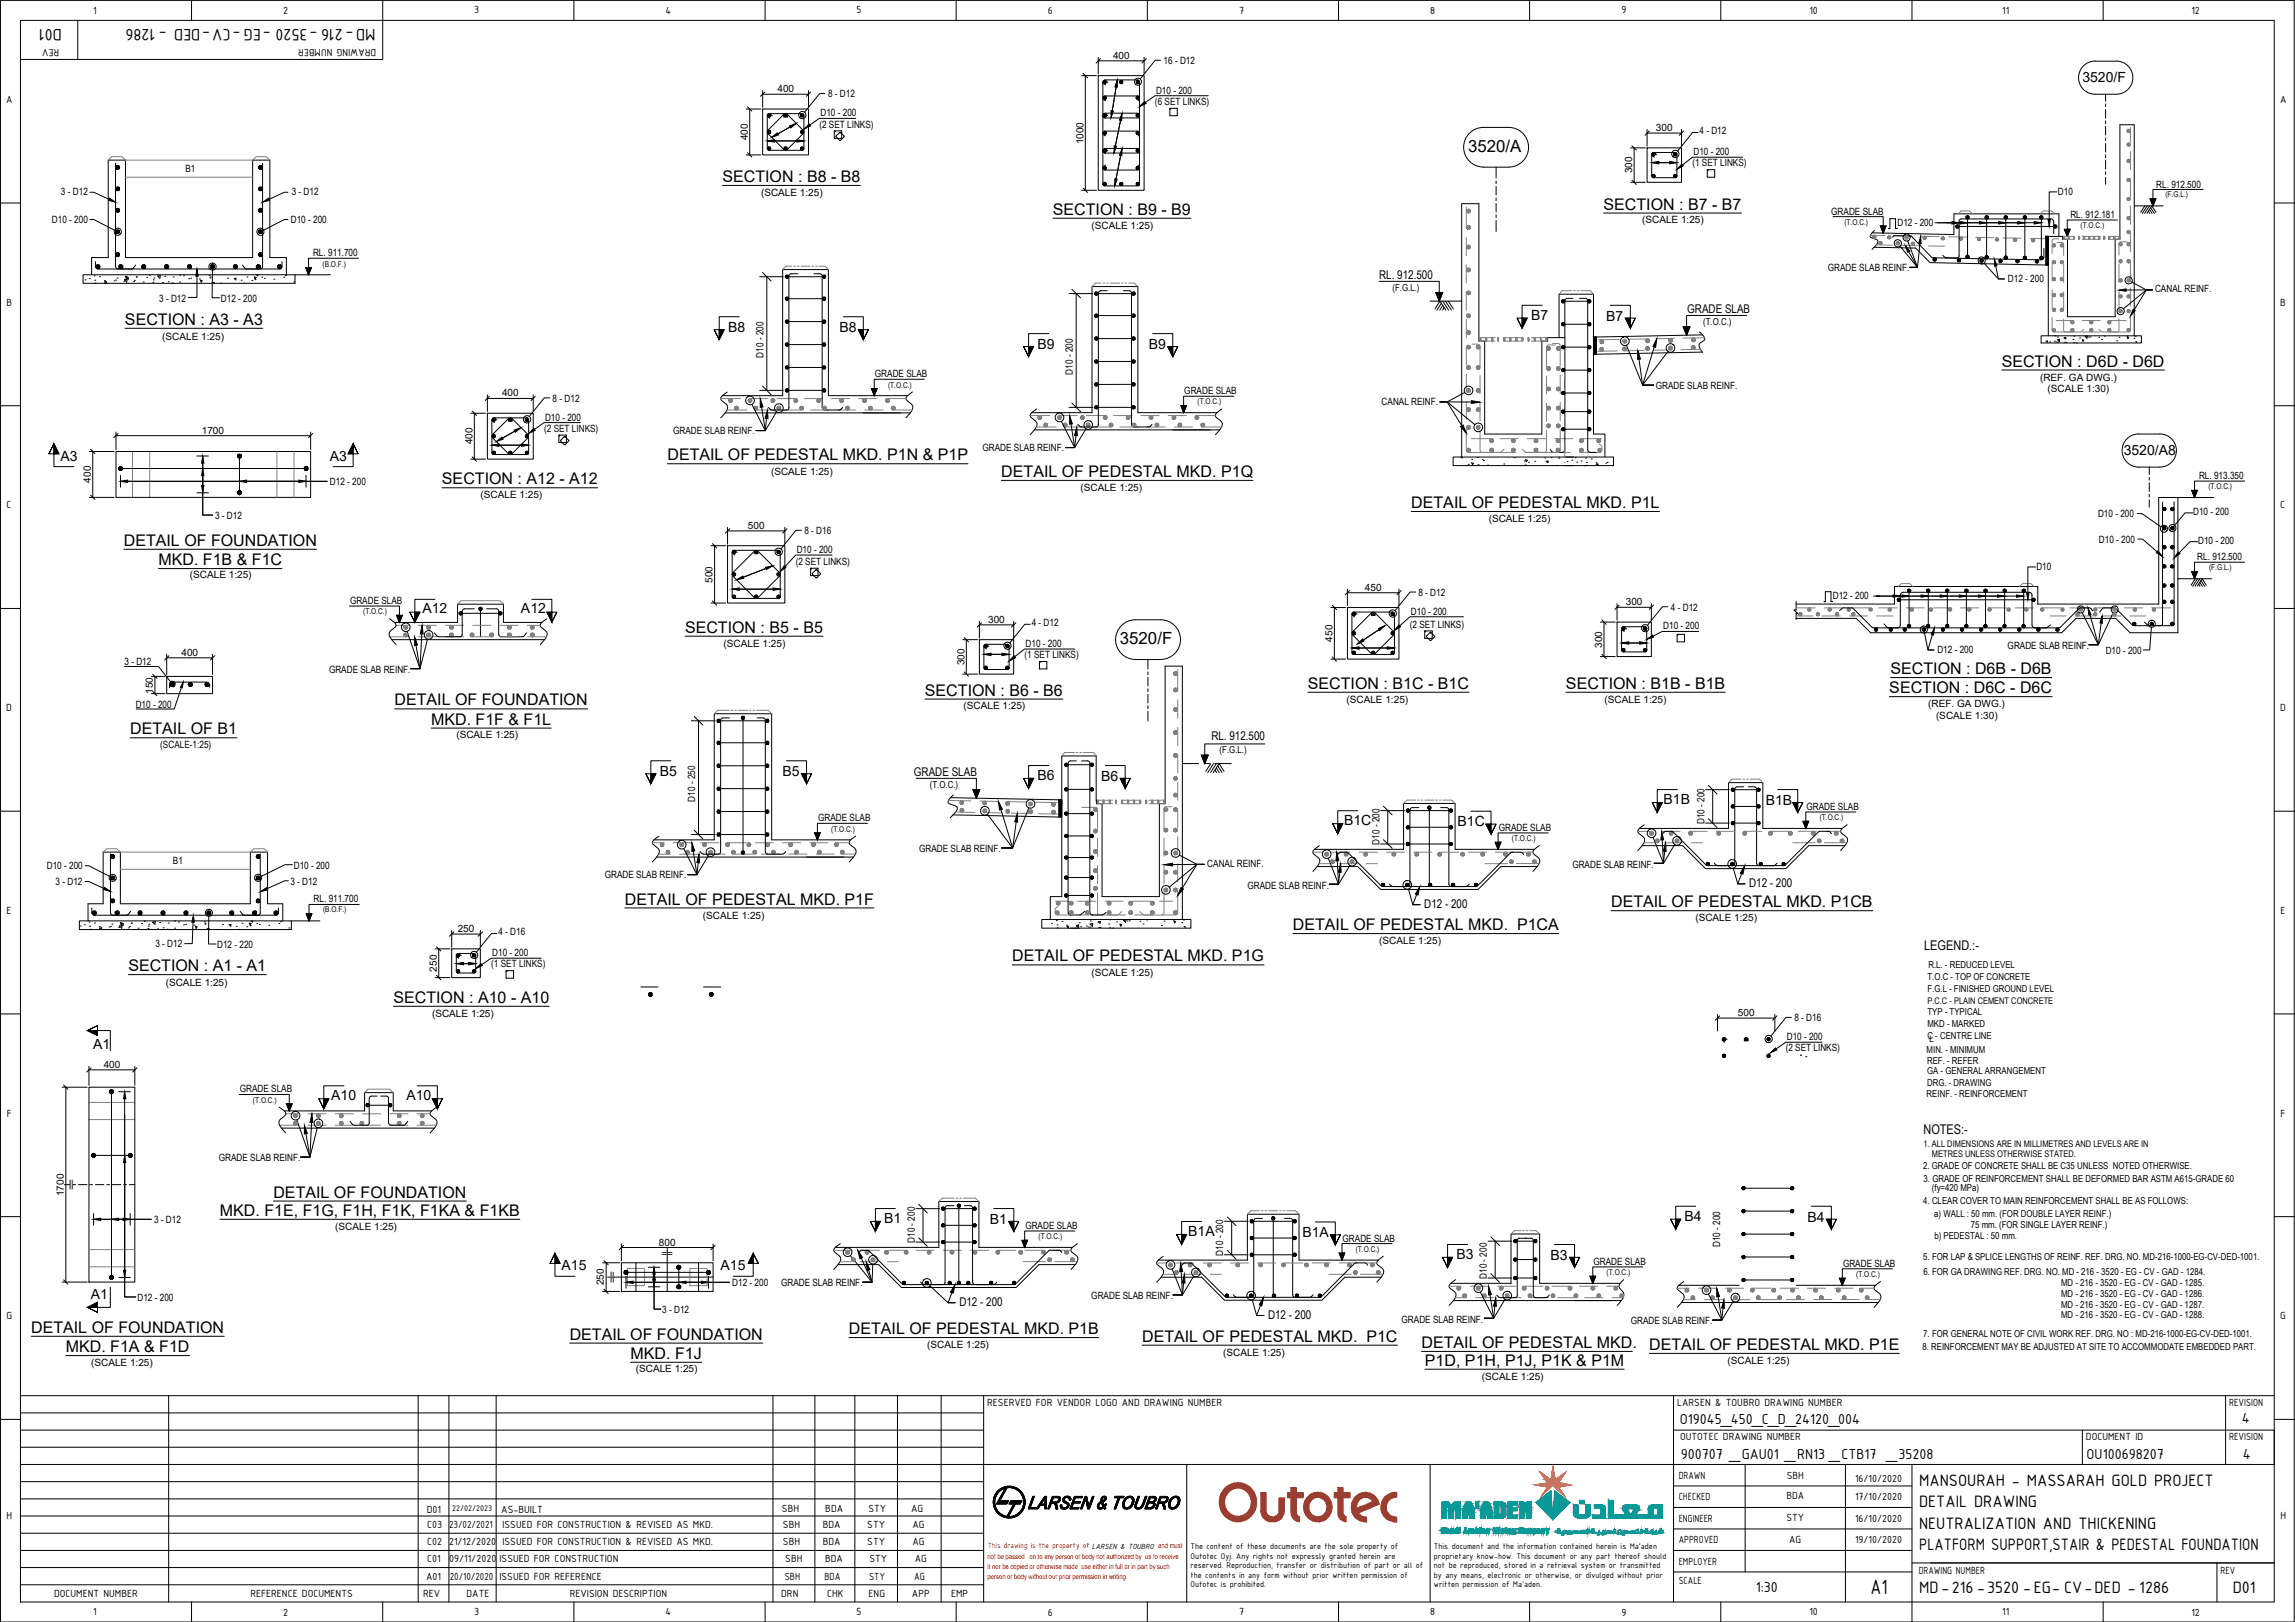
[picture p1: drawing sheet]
<svg xmlns="http://www.w3.org/2000/svg" width="841mm" height="594mm" viewBox="0 0 841 594" stroke-linecap="round" stroke-linejoin="round" font-family="sans-serif">
<defs><g id="words">
<text font-size="8.1" x="685.4" y="583.9">A1</text>
<g font-size="6.5">
<text x="22.7" y="10.6" transform="rotate(-180 22.7 10.6)">D01</text>
<text x="137.6" y="10.6" transform="rotate(-180 137.6 10.6)">MD-216 -3520 -EG -CV-DED - 1286</text>
<text x="703.3" y="544.3">MANSOURAH - MASSARAH GOLD PROJECT</text>
<text x="703.3" y="552.1">DETAIL DRAWING</text>
<text x="703.3" y="560">NEUTRALIZATION AND THICKENING</text>
<text x="703.3" y="567.9">PLATFORM SUPPORT,STAIR &amp; PEDESTAL FOUNDATION</text>
<text x="703.3" y="583.6">MD-216 -3520 -EG- CV-DED - 1286</text>
<text x="818.2" y="583.6">D01</text>
</g>
<g font-size="6.2">
<text x="538" y="55.7">3520/A</text>
<text x="410.4" y="236">3520/F</text>
</g>
<g font-size="5.9">
<text x="264.8" y="66.7">SECTION : B8 - B8</text>
<text x="587.6" y="76.8">SECTION : B7 - B7</text>
<text x="385.9" y="78.7">SECTION : B9 - B9</text>
<text x="45.8" y="119">SECTION : A3 - A3</text>
<text x="733.6" y="134.3">SECTION : D6D - D6D</text>
<text x="244.6" y="168.6">DETAIL OF PEDESTAL MKD. P1N &amp; P1P</text>
<text x="162" y="177.4">SECTION : A12 - A12</text>
<text x="366.9" y="174.7">DETAIL OF PEDESTAL MKD. P1Q</text>
<text x="517.2" y="186.1">DETAIL OF PEDESTAL MKD. P1L</text>
<text x="45.4" y="200">DETAIL OF FOUNDATION</text>
<text x="58.1" y="207">MKD. F1B &amp; F1C</text>
<text x="251" y="231.8">SECTION : B5 - B5</text>
<text x="692.8" y="246.9">SECTION : D6B - D6B</text>
<text x="339" y="254.8">SECTION : B6 - B6</text>
<text x="479.3" y="252.3">SECTION : B1C - B1C</text>
<text x="573.9" y="252.3">SECTION : B1B - B1B</text>
<text x="692.4" y="253.9">SECTION : D6C - D6C</text>
<text x="144.6" y="258.4">DETAIL OF FOUNDATION</text>
<text x="47.7" y="269">DETAIL OF B1</text>
<text x="158" y="265.4">MKD. F1F &amp; F1L</text>
<text x="229" y="331.3">DETAIL OF PEDESTAL MKD. P1F</text>
<text x="590.4" y="332.3">DETAIL OF PEDESTAL MKD. P1CB</text>
<text x="473.8" y="340.7">DETAIL OF PEDESTAL MKD. P1CA</text>
<text x="371" y="352.1">DETAIL OF PEDESTAL MKD. P1G</text>
<text x="47" y="355.7">SECTION : A1 - A1</text>
<text x="144.2" y="367.3">SECTION : A10 - A10</text>
<text x="100.2" y="438.7">DETAIL OF FOUNDATION</text>
<text x="80.6" y="445.4">MKD. F1E, F1G, F1H, F1K, F1KA &amp; F1KB</text>
<text x="11.4" y="488.2">DETAIL OF FOUNDATION</text>
<text x="208.8" y="490.7">DETAIL OF FOUNDATION</text>
<text x="311.1" y="488.7">DETAIL OF PEDESTAL MKD. P1B</text>
<text x="418.5" y="491.5">DETAIL OF PEDESTAL MKD. P1C</text>
<text x="24.1" y="495.2">MKD. F1A &amp; F1D</text>
<text x="231.1" y="497.7">MKD. F1J</text>
<text x="521" y="493.7">DETAIL OF PEDESTAL MKD.</text>
<text x="604.4" y="494.5">DETAIL OF PEDESTAL MKD. P1E</text>
<text x="522.2" y="500.3">P1D, P1H, P1J, P1K &amp; P1M</text>
</g>
<g font-size="5.7">
<text x="615.6" y="521.7">O19045_450_C_D_24120_004</text>
<text x="821.5" y="521.2">4</text>
<text x="615.9" y="534.3">900707 _GAU01 _RN13 _CTB17 _35208</text>
<text x="764.7" y="534.3">OU100698207</text>
<text x="821.9" y="534.3">4</text>
<text x="643.5" y="583.1">1:30</text>
</g>
<g font-size="5.1">
<text x="763.1" y="29.9">3520/F</text>
<text x="561.1" y="117.3">B7</text>
<text x="588.6" y="117.4">B7</text>
<text x="266.8" y="121.4">B8</text>
<text x="307.6" y="121.6">B8</text>
<text x="380.2" y="127.6">B9</text>
<text x="421" y="127.8">B9</text>
<text x="778.3" y="166.6">3520/A8</text>
<text x="22.2" y="168.8">A3</text>
<text x="120.9" y="168.8">A3</text>
<text x="154.8" y="224.6">A12</text>
<text x="190.9" y="224.6">A12</text>
<text x="241.8" y="284.1">B5</text>
<text x="286.8" y="284.2">B5</text>
<text x="380.2" y="285.8">B6</text>
<text x="403.6" y="285.9">B6</text>
<text x="609.6" y="294.7">B1B</text>
<text x="647.1" y="294.8">B1B</text>
<text x="492.5" y="302.3">B1C</text>
<text x="534.2" y="302.4">B1C</text>
<text x="34.2" y="384.3">A1</text>
<text x="121.4" y="402.8">A10</text>
<text x="148.9" y="402.8">A10</text>
<text x="324.1" y="448.1">B1</text>
<text x="362.7" y="448.2">B1</text>
<text x="617.3" y="447.3">B4</text>
<text x="662.3" y="447.4">B4</text>
<text x="435.4" y="452.7">B1A</text>
<text x="477.3" y="452.9">B1A</text>
<text x="533.7" y="461.2">B3</text>
<text x="568.2" y="461.4">B3</text>
<text x="205.8" y="465.3">A15</text>
<text x="264.1" y="465.3">A15</text>
<text x="33.3" y="475.8">A1</text>
</g>
<g font-size="4.9">
<text x="705.1" y="348">LEGEND.:-</text>
<text x="704.9" y="415.3">NOTES:-</text>
</g>
<g font-size="4.4">
<text x="505.4" y="102.2">RL. 912.500</text>
<text x="618.3" y="114.6">GRADE SLAB</text>
<text x="443.9" y="271.1">RL. 912.500</text>
<text x="334.9" y="284.2">GRADE SLAB</text>
<text x="641" y="325">D12 - 200</text>
<text x="521.9" y="332.7">D12 - 200</text>
<text x="351.6" y="478.4">D12 - 200</text>
<text x="464.7" y="483.1">D12 - 200</text>
</g>
<g font-size="4.1">
<text x="34.2" y="5">1</text>
<text x="103.8" y="5.1">2</text>
<text x="173.8" y="4.9">3</text>
<text x="243.8" y="5">4</text>
<text x="313.9" y="4.9">5</text>
<text x="384" y="5.1">6</text>
<text x="454.1" y="5">7</text>
<text x="524.1" y="5">8</text>
<text x="594.2" y="4.9">9</text>
<text x="663.1" y="5">10</text>
<text x="733.7" y="5">11</text>
<text x="803.1" y="5.1">12</text>
<text x="21.7" y="17.9" transform="rotate(-180 21.7 17.9)">REV</text>
<text x="137.8" y="17.9" transform="rotate(-180 137.8 17.9)">DRAWING NUMBER</text>
<text x="2.2" y="37.7">A</text>
<text x="835.5" y="37.7">A</text>
<text x="2.4" y="112">B</text>
<text x="835.6" y="112">B</text>
<text x="2.4" y="186.2">C</text>
<text x="835.6" y="186.2">C</text>
<text x="2.3" y="260.5">D</text>
<text x="835.6" y="260.5">D</text>
<text x="2.4" y="334.7">E</text>
<text x="835.7" y="334.7">E</text>
<text x="2.5" y="409">F</text>
<text x="835.7" y="409">F</text>
<text x="2.4" y="483.2">G</text>
<text x="835.6" y="483.2">G</text>
<text x="361.8" y="514.9">RESERVED FOR VENDOR LOGO AND DRAWING NUMBER</text>
<text x="614.6" y="514.9">LARSEN &amp; TOUBRO DRAWING NUMBER</text>
<text x="816.9" y="514.9">REVISION</text>
<text x="615.7" y="527.4">OUTOTEC DRAWING NUMBER</text>
<text x="764.4" y="527.4">DOCUMENT ID</text>
<text x="816.9" y="527.4">REVISION</text>
<text x="615.2" y="541.6">DRAWN</text>
<text x="654.8" y="541.8">SBH</text>
<text x="679.8" y="542.9">16/10/2020</text>
<text x="615.2" y="549.5">CHECKED</text>
<text x="654.6" y="549.2">BDA</text>
<text x="679.8" y="549.5">17/10/2020</text>
<text x="2.4" y="556.4">H</text>
<text x="156.4" y="554.1">D01</text>
<text x="183.7" y="554.1">AS-BUILT</text>
<text x="286.6" y="553.9">SBH</text>
<text x="302.4" y="553.9">BDA</text>
<text x="318.3" y="553.9">STY</text>
<text x="333.9" y="553.9">AG</text>
<text x="615.2" y="557.4">ENGINEER</text>
<text x="654.6" y="557.2">STY</text>
<text x="679.8" y="557.4">16/10/2020</text>
<text x="835.7" y="556.4">H</text>
<text x="156.6" y="559.7">C03</text>
<text x="164.5" y="559.7">23/02/2021</text>
<text x="184.1" y="559.7">ISSUED FOR CONSTRUCTION &amp; REVISED AS MKD.</text>
<text x="286.9" y="559.7">SBH</text>
<text x="301.5" y="559.7">BDA</text>
<text x="317.8" y="559.7">STY</text>
<text x="334.3" y="559.7">AG</text>
<text x="156.6" y="566">C02</text>
<text x="164.5" y="566">21/12/2020</text>
<text x="184.1" y="566">ISSUED FOR CONSTRUCTION &amp; REVISED AS MKD.</text>
<text x="286.9" y="566">SBH</text>
<text x="301.5" y="566">BDA</text>
<text x="317.8" y="566">STY</text>
<text x="334.3" y="566">AG</text>
<text x="615.2" y="565.2">APPROVED</text>
<text x="655.7" y="565.3">AG</text>
<text x="679.8" y="565.2">19/10/2020</text>
<text x="156.5" y="572.3">C01</text>
<text x="164.6" y="572.3">09/11/2020</text>
<text x="183" y="572.3">ISSUED FOR CONSTRUCTION</text>
<text x="287.8" y="572.3">SBH</text>
<text x="302.3" y="572.3">BDA</text>
<text x="318.6" y="572.3">STY</text>
<text x="335.2" y="572.3">AG</text>
<text x="615.2" y="573.1">EMPLOYER</text>
<text x="156.1" y="578.6">A01</text>
<text x="164.8" y="578.6">20/10/2020</text>
<text x="183" y="578.6">ISSUED FOR REFERENCE</text>
<text x="287.6" y="578.6">SBH</text>
<text x="302.1" y="578.6">BDA</text>
<text x="318.5" y="578.6">STY</text>
<text x="335" y="578.6">AG</text>
<text x="615.2" y="580.3">SCALE</text>
<text x="703.1" y="576.3">DRAWING NUMBER</text>
<text x="813.8" y="576.3">REV</text>
<text x="19.8" y="584.9">DOCUMENT NUMBER</text>
<text x="91.8" y="584.9">REFERENCE DOCUMENTS</text>
<text x="155.1" y="584.9">REV</text>
<text x="171" y="584.9">DATE</text>
<text x="208.8" y="584.9">REVISION DESCRIPTION</text>
<text x="286.3" y="584.9">DRN</text>
<text x="303.1" y="584.9">CHK</text>
<text x="318.3" y="584.9">ENG</text>
<text x="334.2" y="584.9">APP</text>
<text x="348.6" y="584.9">EMP</text>
<text x="34.2" y="591.6">1</text>
<text x="103.8" y="591.7">2</text>
<text x="173.8" y="591.6">3</text>
<text x="243.8" y="591.6">4</text>
<text x="313.9" y="591.6">5</text>
<text x="384" y="591.7">6</text>
<text x="454.1" y="591.6">7</text>
<text x="524.1" y="591.6">8</text>
<text x="594.2" y="591.7">9</text>
<text x="663.1" y="591.6">10</text>
<text x="733.7" y="591.6">11</text>
<text x="803.1" y="591.7">12</text>
</g>
<g font-size="3.7">
<text x="407.9" y="21.6">400</text>
<text x="426.4" y="23.5">16 - D12</text>
<text x="284.9" y="33.8">400</text>
<text x="303.4" y="35.7">8 - D12</text>
<text x="423.6" y="34.4">D10 - 200</text>
<text x="423.2" y="38.4">(6 SET LINKS)</text>
<text x="300.3" y="46.7">(2 SET LINKS)</text>
<text x="300.7" y="42.6">D10 - 200</text>
<text x="274" y="51.3" transform="rotate(-90 274 51.3)">400</text>
<text x="397" y="52.9" transform="rotate(-90 397 52.9)">1000</text>
<text x="606.8" y="48.1">300</text>
<text x="622.8" y="49.2">4 - D12</text>
<text x="620.6" y="56.9">D10 - 200</text>
<text x="67.9" y="62.9">B1</text>
<text x="598.1" y="63.5" transform="rotate(-90 598.1 63.5)">300</text>
<text x="620.2" y="60.9">(1 SET LINKS)</text>
<text x="22.4" y="71.6">3 - D12</text>
<text x="106.9" y="71.6">3 - D12</text>
<text x="278.9" y="71.9">(SCALE 1:25)</text>
<text x="754.1" y="71.5">D10</text>
<text x="790.2" y="68.8">RL. 912.500</text>
<text x="19" y="81.7">D10 - 200</text>
<text x="106.6" y="81.7">D10 - 200</text>
<text x="400" y="84">(SCALE 1:25)</text>
<text x="601.8" y="81.8">(SCALE 1:25)</text>
<text x="671.1" y="78.6">GRADE SLAB</text>
<text x="695.3" y="82.9">D12 - 200</text>
<text x="758.7" y="79.8">RL. 912.181</text>
<text x="114.7" y="93.8">RL. 911.700</text>
<text x="669.8" y="99.2">GRADE SLAB REINF.</text>
<text x="735.8" y="103.2">D12 - 200</text>
<text x="789.7" y="107">CANAL REINF.</text>
<text x="58.3" y="110.5">3 - D12</text>
<text x="80.9" y="110.5">D12 - 200</text>
<text x="59.5" y="124.4">(SCALE 1:25)</text>
<text x="279.8" y="131" transform="rotate(-90 279.8 131)">D10 - 200</text>
<text x="393.2" y="137.2" transform="rotate(-90 393.2 137.2)">D10 - 200</text>
<text x="320.6" y="138.1">GRADE SLAB</text>
<text x="606.8" y="142.6">GRADE SLAB REINF.</text>
<text x="747.6" y="139.6">(REF. GA DWG.)</text>
<text x="750.4" y="143.4">(SCALE 1:30)</text>
<text x="184" y="145.2">400</text>
<text x="202.5" y="147.1">8 - D12</text>
<text x="434" y="144.3">GRADE SLAB</text>
<text x="506.3" y="148.2">CANAL REINF.</text>
<text x="199.7" y="154.1">D10 - 200</text>
<text x="74" y="158.8">1700</text>
<text x="199.4" y="158.1">(2 SET LINKS)</text>
<text x="246.7" y="158.9">GRADE SLAB REINF.</text>
<text x="173.1" y="162.7" transform="rotate(-90 173.1 162.7)">400</text>
<text x="360" y="165.1">GRADE SLAB REINF.</text>
<text x="282.6" y="173.8">(SCALE 1:25)</text>
<text x="33.3" y="176.8" transform="rotate(-90 33.3 176.8)">400</text>
<text x="120.9" y="177.8">D12 - 200</text>
<text x="805.9" y="175.4">RL. 913.350</text>
<text x="176.1" y="182.4">(SCALE 1:25)</text>
<text x="395.9" y="180">(SCALE 1:25)</text>
<text x="78.8" y="190.1">3 - D12</text>
<text x="545.5" y="191.2">(SCALE 1:25)</text>
<text x="768.9" y="189.4">D10 - 200</text>
<text x="803.7" y="188.7">D10 - 200</text>
<text x="274.1" y="193.8">500</text>
<text x="294.8" y="195.6">8 - D16</text>
<text x="292" y="202.6">D10 - 200</text>
<text x="769.2" y="199">D10 - 200</text>
<text x="805.5" y="199.2">D10 - 200</text>
<text x="291.6" y="206.9">(2 SET LINKS)</text>
<text x="746.3" y="208.8">D10</text>
<text x="805.2" y="205.2">RL. 912.500</text>
<text x="69.6" y="211.9">(SCALE 1:25)</text>
<text x="261.2" y="213.4" transform="rotate(-90 261.2 213.4)">500</text>
<text x="128.3" y="221.2">GRADE SLAB</text>
<text x="500.2" y="216.4">450</text>
<text x="519.8" y="218.3">8 - D12</text>
<text x="595.8" y="221.7">300</text>
<text x="671.7" y="219.5">D12 - 200</text>
<text x="517" y="225.2">D10 - 200</text>
<text x="612.3" y="223.6">4 - D12</text>
<text x="362.1" y="228.2">300</text>
<text x="378.1" y="229.4">4 - D12</text>
<text x="516.7" y="229.8">(2 SET LINKS)</text>
<text x="609.5" y="230.6">D10 - 200</text>
<text x="265.2" y="237">(SCALE 1:25)</text>
<text x="375.8" y="237">D10 - 200</text>
<text x="488.3" y="235" transform="rotate(-90 488.3 235)">450</text>
<text x="587.1" y="237.2" transform="rotate(-90 587.1 237.2)">300</text>
<text x="710" y="239.1">D12 - 200</text>
<text x="735.7" y="237.9">GRADE SLAB REINF.</text>
<text x="771.7" y="239.4">D10 - 200</text>
<text x="45.6" y="243.6">3 - D12</text>
<text x="66.5" y="240.3">400</text>
<text x="353.4" y="243.6" transform="rotate(-90 353.4 243.6)">300</text>
<text x="375.5" y="241.1">(1 SET LINKS)</text>
<text x="120.6" y="246.5">GRADE SLAB REINF.</text>
<text x="56" y="254.1" transform="rotate(-90 56 254.1)">150</text>
<text x="493.4" y="257.3">(SCALE 1:25)</text>
<text x="588" y="257.3">(SCALE 1:25)</text>
<text x="49.7" y="259.2">D10 - 200</text>
<text x="353.1" y="259.8">(SCALE 1:25)</text>
<text x="706.6" y="259">(REF. GA DWG.)</text>
<text x="709.5" y="263.2">(SCALE 1:30)</text>
<text x="58.7" y="273.9">(SCALE-1:25)</text>
<text x="167.3" y="270.3">(SCALE 1:25)</text>
<text x="254.8" y="293.7" transform="rotate(-90 254.8 293.7)">D10 - 250</text>
<text x="662" y="296.6">GRADE SLAB</text>
<text x="299.8" y="300.8">GRADE SLAB</text>
<text x="549.2" y="304.3">GRADE SLAB</text>
<text x="624.6" y="301.8" transform="rotate(-90 624.6 301.8)">D10 - 200</text>
<text x="505.5" y="309.4" transform="rotate(-90 505.5 309.4)">D10 - 200</text>
<text x="63.4" y="316.4">B1</text>
<text x="336.8" y="312.1">GRADE SLAB REINF.</text>
<text x="442.4" y="317.6">CANAL REINF.</text>
<text x="576.2" y="317.8">GRADE SLAB REINF.</text>
<text x="17.1" y="318.4">D10 - 200</text>
<text x="107.7" y="318.4">D10 - 200</text>
<text x="221.6" y="321.5">GRADE SLAB REINF.</text>
<text x="20.4" y="324">3 - D12</text>
<text x="106.4" y="324.3">3 - D12</text>
<text x="457.2" y="325.4">GRADE SLAB REINF.</text>
<text x="114.9" y="330.5">RL. 911.700</text>
<text x="167.7" y="341.4">250</text>
<text x="257.6" y="336.5">(SCALE 1:25)</text>
<text x="621.3" y="337.5">(SCALE 1:25)</text>
<text x="56.9" y="346.9">3 - D12</text>
<text x="79.6" y="347.1">D12 - 220</text>
<text x="182.6" y="342.6">4 - D16</text>
<text x="505.5" y="345.9">(SCALE 1:25)</text>
<text x="180.4" y="350.3">D10 - 200</text>
<text x="160.1" y="355.8" transform="rotate(-90 160.1 355.8)">250</text>
<text x="180" y="354.3">(1 SET LINKS)</text>
<text x="400" y="357.3">(SCALE 1:25)</text>
<text x="60.7" y="361.1">(SCALE 1:25)</text>
<text x="158.3" y="372.3">(SCALE 1:25)</text>
<text x="636.9" y="372.2">500</text>
<text x="657.6" y="374.1">8 - D16</text>
<text x="654.8" y="381">D10 - 200</text>
<text x="654.4" y="385.1">(2 SET LINKS)</text>
<text x="38" y="391.2">400</text>
<text x="87.9" y="400.1">GRADE SLAB</text>
<text x="80.2" y="425.4">GRADE SLAB REINF.</text>
<text x="27.4" y="436" transform="rotate(-90 27.4 436)">==</text>
<text x="23.4" y="438.1" transform="rotate(-90 23.4 438.1)">1700</text>
<text x="56.5" y="448.1">3 - D12</text>
<text x="122.9" y="450.6">(SCALE 1:25)</text>
<text x="335.2" y="455.2" transform="rotate(-90 335.2 455.2)">D10 - 200</text>
<text x="375.8" y="450.1">GRADE SLAB</text>
<text x="492" y="454.7">GRADE SLAB</text>
<text x="241.5" y="456.2">800</text>
<text x="242.4" y="460.2">==</text>
<text x="448.3" y="459.9" transform="rotate(-90 448.3 459.9)">D10 - 200</text>
<text x="630.3" y="456.8" transform="rotate(-90 630.3 456.8)">D10 - 200</text>
<text x="583.9" y="463.2">GRADE SLAB</text>
<text x="675.4" y="463.9">GRADE SLAB</text>
<text x="221.2" y="470.8" transform="rotate(-90 221.2 470.8)">250</text>
<text x="225.6" y="469.9" transform="rotate(-90 225.6 469.9)">==</text>
<text x="268.4" y="471.1">D12 - 200</text>
<text x="286.2" y="471.2">GRADE SLAB REINF.</text>
<text x="544.9" y="468.4" transform="rotate(-90 544.9 468.4)">D10 - 200</text>
<text x="50.4" y="476.5">D12 - 200</text>
<text x="399.9" y="475.8">GRADE SLAB REINF.</text>
<text x="242.7" y="480.9">3 - D12</text>
<text x="513.6" y="484.4">GRADE SLAB REINF.</text>
<text x="597.6" y="485.1">GRADE SLAB REINF.</text>
<text x="339.8" y="493.8">(SCALE 1:25)</text>
<text x="448.2" y="496.6">(SCALE 1:25)</text>
<text x="33.4" y="500.4">(SCALE 1:25)</text>
<text x="233" y="502.6">(SCALE 1:25)</text>
<text x="633.1" y="499.6">(SCALE 1:25)</text>
<text x="543.1" y="505.3">(SCALE 1:25)</text>
</g>
<g font-size="3.5">
<text x="510.3" y="106.5">(F.G.L.)</text>
<text x="624.1" y="119.2">(T.O.C.)</text>
<text x="447" y="275.9">(F.G.L.)</text>
<text x="340.7" y="288.7">(T.O.C.)</text>
<text x="706.3" y="359">T.O.C - TOP OF CONCRETE</text>
<text x="706.7" y="354.4">R.L. - REDUCED LEVEL</text>
<text x="706.3" y="363.2">F.G.L - FINISHED GROUND LEVEL</text>
<text x="706.3" y="371.7">TYP - TYPICAL</text>
<text x="706.3" y="376.1">MKD - MARKED</text>
<text x="706.3" y="380.7">C - CENTRE LINE</text>
<text x="706" y="385.5">MIN. - MINIMUM</text>
<text x="706.2" y="389.6">REF. - REFER</text>
<text x="706.2" y="393.5">GA - GENERAL ARRANGEMENT</text>
<text x="706" y="401.8">REINF. - REINFORCEMENT</text>
<text x="706.2" y="397.7">DRG. - DRAWING</text>
<text x="704.8" y="428.2">2. GRADE OF CONCRETE SHALL BE C35 UNLESS NOTED OTHERWISE.</text>
<text x="704.9" y="432.9">3. GRADE OF REINFORCEMENT SHALL BE DEFORMED BAR ASTM A615-GRADE 60</text>
<text x="708" y="436.3">(fy=420 MPa)</text>
<text x="704.8" y="441">4. CLEAR COVER TO MAIN REINFORCEMENT SHALL BE AS FOLLOWS:</text>
<text x="708.8" y="445.6">a) WALL : 50 mm. (FOR DOUBLE LAYER REINF.)</text>
<text x="722.2" y="449.6">75 mm. (FOR SINGLE LAYER REINF.)</text>
<text x="708.9" y="453.8">b) PEDESTAL : 50 mm.</text>
<text x="704.8" y="461.6">5. FOR LAP &amp; SPLICE LENGTHS OF REINF. REF. DRG. NO. MD-216-1000-EG-CV-DED-1001.</text>
<text x="704.8" y="466.9">6. FOR GA DRAWING REF. DRG. NO. MD - 216 - 3520 - EG - CV - GAD - 1284.</text>
<text x="755.3" y="471">MD - 216 - 3520 - EG - CV - GAD - 1285.</text>
<text x="755.3" y="475.1">MD - 216 - 3520 - EG - CV - GAD - 1286.</text>
<text x="755.3" y="479.2">MD - 216 - 3520 - EG - CV - GAD - 1287.</text>
<text x="755.3" y="482.9">MD - 216 - 3520 - EG - CV - GAD - 1288.</text>
<text x="704.8" y="489.6">7. FOR GENERAL NOTE OF CIVIL WORK REF. DRG. NO : MD-216-1000-EG-CV-DED-1001.</text>
<text x="704.5" y="494.6">8. REINFORCEMENT MAY BE ADJUSTED AT SITE TO ACCOMMODATE EMBEDDED PART.</text>
</g>
<g font-size="3.3">
<text x="706.3" y="367.6">P.C.C - PLAIN CEMENT CONCRETE</text>
<text x="707.1" y="381.7">L</text>
<text x="704.9" y="420">1. ALL DIMENSIONS ARE IN MILLIMETRES AND LEVELS ARE IN</text>
<text x="708" y="423.6">METRES UNLESS OTHERWISE STATED.</text>
<text x="165.7" y="553.5">22/02/2023</text>
<text x="436.2" y="567.3">The content of these documents are the sole property of</text>
<text x="525.5" y="567.3">This document and the information contained herein is Ma'aden</text>
<text x="436.2" y="570.8">Outotec Oyj. Any rights not expressly granted herein are</text>
<text x="436.2" y="574.4">reserved. Reproduction, transfer or distribution of part or all of</text>
<text x="525.5" y="570.8">proprietary know-how. This document or any part thereof should</text>
<text x="525.5" y="574.4">not be reproduced, stored in a retrieval system or transmitted</text>
<text x="436.2" y="577.8">the contents in any form without prior written permission of</text>
<text x="436.2" y="581.3">Outotec is prohibited.</text>
<text x="525.5" y="577.8">by any means, electronic or otherwise, or divulged without prior</text>
<text x="525.5" y="581.3">written permission of Ma'aden.</text>
</g>
<g font-size="2.9">
<text x="793.5" y="72.3">(F.G.L.)</text>
<text x="675.9" y="82.4">(T.O.C.)</text>
<text x="762.4" y="83.4">(T.O.C.)</text>
<text x="118.2" y="97.6">(B.O.F.)</text>
<text x="325.5" y="142">(T.O.C.)</text>
<text x="438.8" y="148.1">(T.O.C.)</text>
<text x="809.3" y="179.2">(T.O.C.)</text>
<text x="809.5" y="208.6">(F.G.L.)</text>
<text x="133.1" y="225">(T.O.C.)</text>
<text x="304.6" y="304.6">(T.O.C.)</text>
<text x="666.8" y="300.5">(T.O.C.)</text>
<text x="554.1" y="308.1">(T.O.C.)</text>
<text x="118.4" y="334">(B.O.F.)</text>
<text x="92.7" y="403.9">(T.O.C.)</text>
<text x="380.6" y="453.9">(T.O.C.)</text>
<text x="496.8" y="458.5">(T.O.C.)</text>
<text x="588.8" y="467">(T.O.C.)</text>
<text x="680.2" y="467.8">(T.O.C.)</text>
</g>
<text font-size="2.9" fill="#f00" x="362" y="567.1">This drawing is the property of LARSEN &amp; TOUBRO and must</text>
<g font-size="2.6" fill="#f00">
<text x="361.9" y="570.9">not be passed on to any person or body not authorized by us to receive</text>
<text x="361.9" y="574.7">it nor be copied or otherwise made use either in full or in part by such</text>
<text x="361.9" y="578.5">person or body without our prior permission in writing.</text>
</g>
</g></defs>
<!-- layer: CI-CEN -->
<g fill="none" stroke="#000" stroke-width=".37">
<path d="M771.6 34.5v2.6M771.6 38.1v1M771.6 40.1v3.2M771.6 44.3v1M771.6 46.3v3.2M771.6 50.5v1M771.6 52.5v3.2M771.6 56.7v1.1M771.6 58.8v3.1M548.3 61.2v4M548.3 66.3v1M548.3 68.3v3.1"/>
<path d="M548.3 72.5v1M548.3 74.5v3.2M548.3 78.7v1M771.6 62.9v1M771.6 65v2.5M782.1 75.4h10.6M548.3 80.7v4.1M108.1 100.6h13M524 110.3h11.6M787.6 171.1v2.7M787.6 174.8v1M787.6 176.8v3.2"/>
<path d="M787.6 181v1M787.6 183.1v2.7M798.1 182.2h13.1M798.1 212h12.4M420.7 241.6v3.4M420.7 246.1v1M420.7 248.1v3.2M420.7 252.3v1M420.7 254.4v3.1M420.7 258.5v1M420.7 260.6v3.4M433.3 279.7h6"/>
<path d="M441.2 279.7h2M445.2 279.7h6M106.8 337.3h10.4M23.6 433.9h2.1M26.7 433.9h1M28.7 433.9h3.2M32.9 433.9h1M35 433.9h3.1M39.1 433.9h1M41.1 433.9h3.2M45.3 433.9h1.1M47.4 433.9h2"/>
</g>
<!-- layer: CI-NEWLINES -->
<g fill="none" stroke="#000" stroke-width=".37">
<path d="M279.5 39.9h16.8v16.8h-16.8zM402.5 27.7h16.8v42h-16.8zM39.7 58.6h6.3v35.7h46.6v-35.7h6.3v35.7h6v6.3h-71.3v-6.3h6.1zM603.6 54.2h12.6v12.6h-12.6zM686.1 85.3l29.9 .6v-7.6h38.5v8.3M686.8 90.6l15.2 .3 5.3 5.3 43.3 .9M686.9 84.4a2.6 2.6 0 0 0-1.4 2.5l1.7 .7a1.06 1.06 0 0 1 1 .8 1.06 1.06 0 0 1-.5 1.1l-1.7 1.9M749.8 86.6h6.1v1h1.7v28.4h17.5v-28.4h1.8v-41.9h5.2v77.3M749.8 87.5h.8M750.6 86.6v36.4M33.6 100.6h-3.2v3.2h77.7v-3.2h-3.2M583.9 124.5h1.1"/>
<path d="M622.8 121.6a3.4 3.4 0 0 1 1.9 2.7l-.5 .5a1.86 1.86 0 0 0-1.5 2.3l1.2 2M623.8 129l-39.9 .8M623.9 122.7l-40 .8M748 123h36.7v2.6h-36.7zM749.8 124.9h.6l-.1 .5zM751.1 125.2h.1M752.8 125h.1M753.1 123h.1M753.4 125.3h.1M754 124.4l.8-.1-.1 .8zM754 123.5h.1M754 125.3h.1"/>
<path d="M756.3 123.9h.1M756.5 123.7l.5-.1v.5zM756.6 125.4h.1M757 125.4h.1M759.7 124.3h.1M759.9 125.5h.1M760 123.1h.1M760.9 125.6h.1M762.1 123.8h.1M763.1 124.4l.5 .2-.3 .4zM764.1 123.2l.8-.1-.1 .8zM765.3 123.5h.1"/>
<path d="M765.9 123.4h.1M769.2 123.5h.1M770.1 124.4h.1M771.2 123.1h.1M775.7 124.9h.1M776.5 123.5h.1M779.4 123.1h.1M779.6 123.4l.2 .7 .3-.5-.5-.1M782 123.9h.1M782.5 123.2h.1M783 125.1l-.3 .1 .3 .2M178.6 151.4h16.8v16.8h-16.8z"/>
<path d="M264.7 144.9h22.1v-46.2h16.8v46.2h29M265.7 151.2h67.9M266.5 143.6l-1.5 1.1a1.35 1.35 0 0 0-.9 1.4 1.35 1.35 0 0 0 1.1 1.2 2.12 2.12 0 0 1 .8 3.6l-1.9 2.1M334.3 143.6l-1.5 1.1a1.16 1.16 0 0 0-.8 .9 1.16 1.16 0 0 0 .5 1.2l.6 .5a2.12 2.12 0 0 1 .7 3.6l-1.8 2.1M378.1 151.1h22.1v-46.1h16.8v46.1h29M379.1 157.5h67.9M379.9 149.8l-1.6 1.1a1.16 1.16 0 0 0-.8 1 1.16 1.16 0 0 0 .5 1.1l.6 .5a2.12 2.12 0 0 1 .7 3.6l-1.8 2.1M447.8 149.8l-1.6 1.1a1.18 1.18 0 0 0-.8 1 1.18 1.18 0 0 0 .5 1.1l.6 .5a2.08 2.08 0 0 1 .8 3.6l-1.9 2.1M42.5 165.4h71.3v16.8h-71.3zM535.3 167.4l.5 .3 .1-.3M535.6 167.4h-3.1v3.1h44.1M535.6 167.4v-92.8h6.4v50.3h2.1v34.1h20.9v-34.1h2.1v-1.2h4.2v-15.9h12.6v51.2h4.2v8.4"/>
<path d="M535.6 167.4h41M538.1 170.1h.1M539.3 168.2h.1M539.3 169.5l.7 .2-.4 .6zM541.4 167.6h.1M541.6 170.2h.1M543.2 168.4h.1M543.6 168.7h.1M545.2 170.4h.1M548.7 170.5h.1M551.1 169.9h.1M554.9 167.6h.1"/>
<path d="M558.6 168.8h.1M558.7 170.5l.6-.2-.1 .2M559.1 168.4l.6 .2-.3 .5-.3-.7M560.2 169.3h.1M562.4 169h.1M566.1 167.7h.1M566.6 169l.7-.2-.1 .7zM567 169.1h.1M568.4 167.6h.1M570.4 170.5h.1M571.2 167.8h.1M573.4 167.4h17.9v3.1h-17.9"/>
<path d="M266.6 199.9h21v21h-21zM142.7 226.6l1.6 1.2a1.19 1.19 0 0 1 .4 2l-.7 .5a2.12 2.12 0 0 0-.7 3.6l1.8 2.2M143.6 234.3h56M144.6 228h23.1v-6.7h16.8v6.7h14M200.4 226.6l-1.6 1.2a1.16 1.16 0 0 0-.8 .9 1.16 1.16 0 0 0 .5 1.1l.6 .5a2.12 2.12 0 0 1 .7 3.6l-1.8 2.2M358.9 234.3h12.6v12.6h-12.6zM493.8 222.5h18.9v18.9h-18.9zM592.6 227.9h12.6v12.6h-12.6zM658.2 221.2h36.1v-6.4h52.5v6.4h44.3v-39h7v49.5h-17.5l-5.3-5.2h-14.5l-5.3 5.2h-70l-5.2-5.2h-22.1M658.2 220.2v3.2h-.8l1.4 1.2h-.6v2.3M348.4 292.2l40.7 .8-1-.1M349.2 298.5l39.9 .8"/>
<path d="M349.3 291.2a4 4 0 0 0-1.9 2.7l.7 .6 1.6 .5a1.27 1.27 0 0 1 1.1 1 1.27 1.27 0 0 1-.6 1.4l-2 2.1M388.1 294h1M37.8 312.1h6.3v18.9h47.6v-18.9h6.3v18.9h5.6v6.3h-71.3v-6.3h5.5zM239.6 307.6h22.1v-46.2h21.1v46.2h28.9M240.7 313.9h72.1M241.5 306.3l-1.6 1.1a1.16 1.16 0 0 0-.8 .9 1.16 1.16 0 0 0 .5 1.2l.6 .5a2.09 2.09 0 0 1 .7 3.5l-1.8 2.2M313.6 306.3l-1.6 1.1a1.23 1.23 0 0 0-.3 2.1l.6 .4a2.13 2.13 0 0 1 .7 3.6l-1.8 2.2M481.7 311.1h32.6v-16.8h18.9v16.8h29.1M482.7 317.4h14.8l8.5 8.4h35.7l8.3-8.4h13.3M483.5 309.7l-1.5 1.2a1.18 1.18 0 0 0-.9 .9 1.18 1.18 0 0 0 .5 1.1l.6 .6a2.08 2.08 0 0 1 .7 3.5l-1.8 2.2M564.1 309.7l-1.5 1.2a1.16 1.16 0 0 0-.9 .9 1.16 1.16 0 0 0 .5 1.1l.7 .6a2.09 2.09 0 0 1 .7 3.5l-1.9 2.2M600.8 303.4h32.6v-16.7h12.6v16.7h29.1"/>
<path d="M601.8 309.7h14.8l8.4 8.4h29.4l8.4-8.4h13.3M602.6 302.1l-1.6 1.1a1.19 1.19 0 0 0-.8 1 1.19 1.19 0 0 0 .5 1.1 2.66 2.66 0 0 1 2 2.7l-.7 1.4-1.8 2.1M676.9 302.1l-1.6 1.1a1.16 1.16 0 0 0-.8 .9 1.16 1.16 0 0 0 .5 1.2l.6 .5a2.12 2.12 0 0 1 .8 3.6l-1.9 2.1M32.3 337.3h-3.2v3.2h77.7v-3.2h-3.2M384.9 336.8v-8.4h4.2v-51.5h12.6l.1 17.5h2.1v34h21v-34h2.1v-50.4h6.3v92.8M392.3 336.8h41M394.5 339.1l.6 .6 .1-.7-.7 .1M395.5 336.8h-13.7v3.2h13.7M396 339.4h.1M398.1 339.2h.1M398.4 336.8h.1M398.8 339.5h.1"/>
<path d="M399.5 339.6h.1M399.5 337.3h.1M400.3 339.3l.2-1-1 .1 .8 .9M402.3 337.8h.1M402.5 337.6l.6 .6 .1-.7-.7 .2M402.7 339.7h.1M403.1 339.7h.1M406.3 338.4h.1M406.7 339.8h.1M406.7 336.9h.1M407.8 340h.1M409.2 337.7h.1"/>
<path d="M410.4 338.5l.7 .2-.4 .5zM411.6 337l1-.1-.1 .9zM413 337.3h.1M413.9 337.3h.1M417.7 337.4h.1M418.9 338.4h.1M420.2 336.9h.1M425.6 339h.1M426.6 337.4h.1M430 336.9h.1M430.2 337.3l.6 .2-.3 .5zM433.1 337.9h.1"/>
<path d="M433.3 336.8h3.1v3.2h-44.1M433.7 336.9h.1M434 339.4l.3 .3M434.3 339.3l-.3 .1M165.5 347.5h10.5v10.6h-10.5zM234.9 361.5h6.3M257.8 361.5h6.3M32.6 398.2h16.8v71.4h-16.8zM102.4 405.5l1.5 1.2a1.19 1.19 0 0 1 .4 2l-.7 .6a2.12 2.12 0 0 0-.7 3.5l1.8 2.2M103.2 413.2h56M104.2 406.9h29.4v-6.7h10.5v6.7h14.1M160 405.5l-1.5 1.2a1.16 1.16 0 0 0-.9 .9 1.16 1.16 0 0 0 .5 1.1l.6 .6a2.12 2.12 0 0 1 .8 3.5l-1.9 2.2"/>
<path d="M306.1 456.9h37.9v-16.8h14.7v16.8h34.4M307.9 455.5l-1.5 1.2a1.16 1.16 0 0 0-.9 .9 1.16 1.16 0 0 0 .5 1.1l.7 .5a2.09 2.09 0 0 1 .7 3.6l-1.9 2.2M394.8 455.5l-1.5 1.1a1.22 1.22 0 0 0-.4 2.1l.7 .5a2.12 2.12 0 0 1 .7 3.6l-1.8 2.2M227.7 462.5h33.6v10.5h-33.6zM307.1 463.2h14.9l8.4 8.4h42l8.3-8.4h13.3M424.5 461.5h32.6v-16.8h18.9v16.8h29.1M425.5 467.8h14.9l8.3 8.4h35.7l8.4-8.4h13.3M426.3 460.2l-1.6 1.1a1.16 1.16 0 0 0-.8 .9 1.16 1.16 0 0 0 .5 1.2l.6 .5a2.08 2.08 0 0 1 .7 3.6l-1.8 2.1M506.9 460.1l-1.5 1.2a1.22 1.22 0 0 0-.4 2.1l.6 .5a2.11 2.11 0 0 1 .8 3.6l-1.9 2.1M531.6 470h22.1v-18h10.5v18h29.5M532.6 476.3h61.6M533.4 468.7l-1.5 1.1a1.22 1.22 0 0 0-.4 2.1l.6 .5a2.11 2.11 0 0 1 .8 3.6l-1.9 2.1"/>
<path d="M595 468.7l-.6 .6a1.87 1.87 0 0 0-1.1 1.6 1.87 1.87 0 0 0 1 1.7 2.68 2.68 0 0 1-.5 4.3l-1.2 1.2M615.2 470.8h22.1M616.2 477.1h72.1M617 469.4l-1.5 1.1a1.16 1.16 0 0 0-.8 1 1.16 1.16 0 0 0 .4 1.1l.6 .5a2.08 2.08 0 0 1 .8 3.6l-1.9 2.1M658.3 470.8h29M689.1 469.4l-1.5 1.1a1.19 1.19 0 0 0-.9 1 1.19 1.19 0 0 0 .5 1.1l.7 .5a2.13 2.13 0 0 1 .7 3.6l-1.9 2.1"/>
</g>
<!-- layer: CI-TEXT -->
<g fill="none" stroke="#000" stroke-width=".37">
<path d="M767.8 22.4h7.7M767.8 22.4a6.1 6.1 0 0 0-6.1 6 6.1 6.1 0 0 0 6.1 6.1M775.5 22.4a6.1 6.1 0 0 1 6.1 6 6.1 6.1 0 0 1-6.1 6.1h-7.7M538.9 48.4a7.2 7.2 0 0 1 4.7-1.7h9.3a7.3 7.3 0 0 1 7.3 7.3 7.3 7.3 0 0 1-7.3 7.2h-9.3a7.3 7.3 0 0 1-6.8-4.7 7.3 7.3 0 0 1 2.1-8.1zM264.8 67.9h50.5M385.9 79.9h50.5M587.6 78h50.6M671.7 79.3h18.4v6.1v-2.7h-1l1 2.7 1.1-2.7M807.3 69.4h-18.3v6v-2.6h1l-1 2.6-1.1-2.6M131.4 94.6h-18.3v6v-2.6h1l-1 2.6-1.1-2.6M775.9 80.6h-18.3v6v-2.6h1l-1 2.6-1.1-2.6M270.9 116h-7.3v8.4l-1.9-3.7h3.7l-1.8 3.7-1.9-3.7"/>
<path d="M309 116h7.4v8.4l1.8-3.7h-3.7l1.9 3.7 1.8-3.7M505.4 103.1h22v7.2v-3.2h-1.2l1.2 3.2 1.3-3.2M565.1 111.8h-7.3v8.4l-1.8-3.7h3.6l-1.8 3.7-1.8-3.7M590.1 111.8h7.4v8.4l1.8-3.7h-3.7l1.9 3.7 1.8-3.7M640.1 115.5h-22v7.3v-3.2h1.2l-1.2 3.2-1.3-3.2M45.8 120.2h50.5M338.7 138.9h-18.3v6v-2.6h1l-1 2.6-1.1-2.6M384.3 122.2h-7.4v8.4l-1.8-3.7h3.7l-1.9 3.7-1.8-3.7M422.4 122.2h7.4v8.4l1.8-3.7h-3.7l1.9 3.7 1.8-3.7M733.6 135.5h59.6M452.1 145.1h-18.4v6v-2.6h1.1l-1.1 2.6-1-2.6M783.7 159l7.8-.1a6.1 6.1 0 0 1 6.1 6.1 6.1 6.1 0 0 1-6.1 6.1h-7.8"/>
<path d="M783.7 158.9a6.1 6.1 0 0 0-6 6.1 6.1 6.1 0 0 0 6 6.1M17.9 166.2l1.9-3.7 1.8 3.7h-3.7l1.9-3.7v8.4h7.3M131.2 166.2l-1.8-3.7-1.8 3.7h3.6l-1.8-3.7v8.4h-7.4M162 178.7h57M244.6 169.9h110.1M366.9 176h92.2M822.6 176.2h-18.4v6v-2.6h1.1l-1.1 2.6-1.1-2.6M517.2 187.3h90.9M45.4 201.2h70.6M58.1 208.3h45.2M159.4 219.5h-7.4v8.4l-1.8-3.7h3.7l-1.9 3.7-1.8-3.7M194.9 219.5h7.3v8.4l1.8-3.7h-3.6l1.8 3.7 1.8-3.7"/>
<path d="M822.6 205.9h-18.4v6.1v-2.6h1.1l-1.1 2.6-1.1-2.6M128 222h18.4v6v-2.6h-1.1l1.1 2.6 1-2.6M251 233h50.6M416.1 227h9.2a7.3 7.3 0 0 1 7.3 7.3 7.3 7.3 0 0 1-7.3 7.2M416.1 227a7.3 7.3 0 0 0-7.3 7.3 7.3 7.3 0 0 0 7.3 7.2M144.6 259.6h70.7M339 256h50.5M416.1 241.6h9.2M479.3 253.5h59M573.9 253.5h58.3M692.4 255.2h59.6M692.8 248.2h59"/>
<path d="M158 266.7h44M245.9 278.7h-7.4v8.4l-1.8-3.7h3.7l-1.9 3.7-1.8-3.7M288.2 278.7h7.4v8.4l1.8-3.7h-3.7l1.9 3.7 1.8-3.7M463.5 272.5h-22v7.2v-3.2h1.3l-1.3 3.2-1.3-3.2M335.7 285.1h22.1v7.2v-3.1h-1.3l1.3 3.1 1.3-3.1M384.3 280.4h-7.4v8.4l-1.8-3.7h3.7l-1.9 3.7-1.8-3.7M405 280.4h7.3v8.4l1.9-3.7h-3.7l1.8 3.7 1.9-3.7M497.6 296.9h-7.4v8.5l-1.8-3.7h3.7l-1.9 3.7-1.8-3.7M539 297.1h7.4v8.4l1.8-3.6h-3.7l1.9 3.6 1.8-3.6M614.7 289.2h-7.4v8.4l-1.8-3.7h3.7l-1.9 3.7-1.8-3.7M651.5 289.2h7.3v8.4l1.9-3.7h-3.7l1.8 3.7 1.9-3.7M680.1 297.4h-18.3v6v-2.6h1l-1 2.6-1.1-2.6"/>
<path d="M317.9 301.6h-18.3v6v-2.6h1l-1 2.6-1.1-2.6M567.4 305.1h-18.4v6v-2.6h1l-1 2.6-1.1-2.6M131.6 331.3h-18.4v6v-2.6h1.1l-1.1 2.6-1-2.6M229 332.5h91.3M590.4 333.6h95.9M47 357h50.6M371 353.4h92.2M473.8 341.9h97.4M35.7 375.6l-3.7 1.9 3.7 1.8v-3.7l-3.7 1.9h8.4v7.3M144.2 368.6h57.1M126 397.7h-7.3v8.4l-1.9-3.7h3.7l-1.8 3.7-1.9-3.7M152.9 397.7h7.4v8.4l1.8-3.7h-3.7l1.9 3.7 1.8-3.7"/>
<path d="M87.6 400.9h18.4v6v-2.6h-1.1l1.1 2.6 1.1-2.6M100.2 439.9h70.7M80.6 446.6h109.9M328.1 442.7h-7.3v8.3l-1.9-3.6h3.7l-1.8 3.6-1.9-3.6M364.2 442.7h7.3v8.3l1.8-3.6h-3.6l1.8 3.6 1.8-3.6M393.9 450.9h-18.4v6v-2.6h1.1l-1.1 2.6-1-2.6M440.4 447.4h-7.4v8.4l-1.8-3.7h3.6l-1.8 3.7-1.8-3.7M482 447.6h7.3v8.3l1.9-3.6h-3.7l1.8 3.6 1.9-3.6M510.1 455.5h-18.3v6v-2.6h1l-1 2.6-1.1-2.6M537.8 455.8h-7.3v8.4l-1.9-3.7h3.7l-1.8 3.7-1.9-3.7M569.6 455.8h7.4v8.4l1.8-3.7h-3.7l1.9 3.7 1.8-3.7M621.4 441.8h-7.3v8.4l-1.9-3.7h3.7l-1.8 3.7-1.9-3.7"/>
<path d="M663.8 441.8h7.3v8.4l1.9-3.7h-3.7l1.8 3.7 1.9-3.7M40.4 471.5v7.3h-8.4l3.7 1.9v-3.7l-3.7 1.8 3.7 1.9M201.5 462.7l1.9-3.6 1.8 3.6h-3.7l1.9-3.6v8.4h7.3M277.9 462.7l-1.9-3.6-1.8 3.6h3.7l-1.9-3.6v8.4h-7.3M602 464h-18.3v6v-2.6h1.1l-1.1 2.6-1.1-2.6M693.5 464.7h-18.4v6.1v-2.7h1.1l-1.1 2.7-1-2.7M11.4 489.4h70.8M24.1 496.5h45.4M208.8 491.9h70.7M231.1 499h26.1M311.1 489.9h91.6M418.5 492.7h93.6"/>
<path d="M521 495h77.2M604.4 495.7h91.6M522.2 501.5h73"/>
</g>
<g fill="#000" stroke="#000" stroke-width=".37">
<path d="M787.9 72.8h2.1l-1 2.6zM689.1 82.7h2.1l-1.1 2.7zM756.5 84h2.1l-1 2.6zM112 98h2.1l-1 2.6zM526.2 107.1h2.5l-1.3 3.2zM263.6 120.7h1.8l-1.8 3.7zM314.5 120.7h1.9v3.7zM376.9 126.9h1.9l-1.9 3.7zM427.9 126.9h1.9v3.7zM557.8 116.5h1.8l-1.8 3.7zM595.6 116.5h1.9v3.7zM616.8 119.6h2.5l-1.2 3.2z"/>
<path d="M319.3 142.3h2.1l-1 2.6zM432.7 148.5h2.1l-1.1 2.6zM19.8 162.5l1.8 3.7h-1.8zM129.4 162.5v3.7h-1.8zM803.1 179.6h2.2l-1.1 2.6zM803.1 209.4h2.2l-1.1 2.6zM145.3 225.4h2.1l-1 2.6zM152 224.2h1.9l-1.9 3.7zM200.4 224.2h1.8v3.7zM440.2 276.5h2.6l-1.3 3.2zM238.5 283.4h1.9l-1.9 3.7zM293.7 283.4h1.9v3.7z"/>
<path d="M356.5 289.2h2.6l-1.3 3.1zM376.9 285.1h1.9l-1.9 3.7zM410.5 285.1h1.8v3.7zM607.3 293.9h1.9l-1.9 3.7zM657 293.9h1.8v3.7zM298.5 305h2.1l-1 2.6zM490.2 301.7h1.9l-1.9 3.7zM544.5 301.9h1.9v3.6zM547.9 308.5h2.1l-1 2.6zM660.7 300.8h2.1l-1 2.6zM112.2 334.7h2.1l-1.1 2.6zM32 377.5h3.7v1.8z"/>
<path d="M104.9 404.3h2.2l-1.1 2.6zM118.7 402.4h1.8l-1.8 3.7zM158.4 402.4h1.9v3.7zM203.4 459.1l1.8 3.6h-1.8zM276 459.1v3.6h-1.8zM320.8 447.4h1.8l-1.8 3.6zM369.7 447.4h1.8v3.6zM374.5 454.3h2.1l-1.1 2.6zM433 452.1h1.8l-1.8 3.7zM487.5 452.3h1.8v3.6zM614.1 446.5h1.8l-1.8 3.7zM669.3 446.5h1.8v3.7z"/>
<path d="M32 478.8l3.7-1.8v1.8zM490.7 458.9h2.1l-1 2.6zM530.5 460.5h1.8l-1.8 3.7zM575.1 460.5h1.9v3.7zM582.6 467.4h2.2l-1.1 2.6zM674.1 468.1h2.1l-1.1 2.7z"/>
</g>
<!-- layer: 0 -->
<g fill="none" stroke="#000" stroke-width=".37">
<path d="M273.9 39.1l1.6 1.6M280.3 33.7l-1.6 1.6M297.1 33.7l-1.6 1.6M302.3 34.3h-1.9l-5.6 6.8M396.9 26.9l1.6 1.6M403.3 21.5l-1.6 1.6M420.1 21.5l-1.6 1.6M425.3 22.1h-2l-5.5 6.8M273.9 55.9l1.6 1.6M598 53.4l1.7 1.6M604.4 48l-1.6 1.5M617 48l-1.6 1.5"/>
<path d="M622.3 48.5h-2l-5.5 6.9M396.9 68.9l1.6 1.6M598 66l1.7 1.6M786 75.4l-1.5 2.4M786.8 75.4l-1.7 2.8M787.3 77.4l.5 .8M787.7 75.4l-1.8 2.8M787.7 76.7l.9 1.5M788.1 76.1l1.4 2.1M790.1 77.8l-1.6-2.4-1.7 2.8M33 80.4h1.4l7.6 3.9M77.9 99l-.2 10.1h2.8"/>
<path d="M105.5 80.4h-1.3l-7.6 3.9M279.4 99.8l3.2 3.1M699.1 88.2l3.6 9.7h-2.8h2.8l-6.4-7.8M727.1 96.4l5.2 5.8h2.3M392.8 106l3.2 3.1M525.9 113.1l1.8-2.8 2.1 3.3M528.2 111.1l-1.6 2.5M528.7 110.3l2.2 3.3M528.7 111.9l-1.1 1.7M529.2 112.6l-.6 1M529.7 110.3l2.2 3.3M530.7 110.3l1.9 2.8"/>
<path d="M781.2 103.3l5.4 2.9h2.2M788.7 106.2h-2.1l-8.5 6.9M596 126.4l5.9 14.7h4.1h-4.1l9.3-12.4M43.3 158.8l-1.6 1.5M114.6 158.8l-1.6 1.5M173.1 150.6l1.5 1.6M179.4 145.1l-1.6 1.6M196.2 145.1l-1.6 1.6M201.5 145.7h-2l-5.6 6.9M275.5 148.1l5 9.6h-3.4h3.4l4.1-6.9M279.4 141.4l3.2 3.2M389 154.3l4.8 9.6h-3.4h3.4l4.2-6.9"/>
<path d="M392.8 147.6l3.2 3.2M527.7 147.2h2.6l10.2 8.3M536.7 143.8l-6.4 3.4h-2.7M33.2 164.6l1.6 1.5M173.1 167.4l1.5 1.6M33.2 181.4l1.6 1.5M261.1 199.1l1.5 1.6M267.4 193.6l-1.6 1.7M288.4 193.6l-1.6 1.7M293.7 194.2h-2l-5.5 6.9M783.2 188.1h1.7l7 4.9M803.6 187.8h-2.9l-3.8 4.7"/>
<path d="M494.5 216.3l-1.5 1.6M513.5 216.3l-1.6 1.6M518.8 216.8h-2.1l-5.5 6.9M804.5 212l-1.6 2.3M805.3 212l-1.8 2.7M805.7 213.9l.5 .8M806.2 212l-1.8 2.7M806.2 213.3l.9 1.4M806.6 212.6l1.3 2.1M808.5 214.3l-1.5-2.3-1.8 2.7M149.2 231.2l4.7 13.7h-3.4h3.4l2.8-10.8M261.1 220.1l1.5 1.6"/>
<path d="M353.4 233.5l1.5 1.6M359.7 228.1l-1.6 1.6M372.3 228.1l-1.6 1.6M377.5 228.7h-2l-5.5 6.8M488.2 221.7l1.6 1.6M587 239.7l1.6 1.5M587 227l1.6 1.7M593.3 221.6l-1.5 1.6M606 221.6l-1.6 1.6M611.2 222.2h-2l-5.5 6.9M705.3 231.9l1.2 6.2h2.2M763.1 224.4l5.8 11.7h-3.4h3.4l5.5-11.7"/>
<path d="M788.4 229.8l-.6 8.3h-2.3M45.6 244.1h12.5l4.4 5.6M56 253.3l1.5 1.5M56 246.9l1.5 1.6M61.9 240.2l-1.6 1.5M78.7 240.2l-1.6 1.5M353.4 246.1l1.5 1.6M488.2 240.6l1.6 1.6M47.7 270.2h39.1M254.4 262.4l3.2 3.2M443.7 279.7l-1.8 2.8M444.7 279.7l-2.1 3.3"/>
<path d="M445.7 279.7l-2.1 3.3M377 295.9l-5.9 14.7h-4.1h4.1l-9.3-12.3M445.2 282l.7 1M445.7 281.2l1.1 1.8M446.2 280.5l1.6 2.5M448.6 282.5l-1.9-2.8-2.1 3.3M507 295.3l3.2 3.2M626.1 299.9l3.1 3.2M626.1 287.7l3.1 3.1M31.2 317.1h1.3l7.6 3.8M107.2 316.7h-2.8l-8.6 4.3M250.5 310.8l4.9 9.6h-3.4h3.4l4.1-6.9"/>
<path d="M254.4 304.1l3.2 3.1M432.2 313.2l6.4 3.4h2.7M441.2 316.6h-2.6l-10.1 8.4M486.7 314.3l3.8 9.6h-3.4h3.4l4.2-6.9M507 307.6l3.2 3.1M605.8 306.7l3.8 9.5h-3.4h3.4l4.1-6.9M635.2 318l1.6 5.7h2.7M76.5 335.7l-.1 10.1h2.8M516.1 325.6l1.6 5.8h2.7M160 357.3l1.5 1.5M160 346.8l1.5 1.5M166.3 341.3l-1.6 1.6"/>
<path d="M176.8 341.3l-1.6 1.6M182.1 341.9h-2l-5.5 6.9M630.2 372.1l-1.6 1.5M651.2 372.1l-1.6 1.5M656.5 372.6h-2l-5.5 6.9M23.3 397.4l1.6 1.6M33.4 391.1l-1.6 1.6M50.2 391.1l-1.6 1.6M108.8 410.1l4.8 13.7h-3.4h3.4l2.7-10.8M228.5 456.1l-1.6 1.6M262.1 456.1l-1.6 1.6M311.6 459.9l8 9.7h-3.4h3.4l.2-6.6"/>
<path d="M336.7 453.4l3.1 3.1M336.7 441.1l3.1 3.2M449.8 458l3.1 3.2M449.8 445.7l3.1 3.2M546.4 453l3.1 3.2M23.3 468.8l1.6 1.5M221.3 461.7l1.6 1.6M221.3 472.2l1.6 1.6M340.8 471l6.6 6.2h2.7M429.5 464.7l3.8 9.6h-3.4h3.4l4.1-6.9M458.9 476.1l1.6 5.7h2.7M542.5 473.2l4.9 9.6h-3.5h3.5l4.1-6.9"/>
<path d="M546.4 466.5l3.1 3.2M626.1 473.9l4.9 9.6h-3.4h3.4l4.1-6.9"/>
<circle cx="417" cy="29.9" r="1.29"/>
<circle cx="294" cy="42.2" r="1.33"/>
<circle cx="613.9" cy="56.4" r="1.33"/>
<circle cx="43.1" cy="84.9" r="1.31"/>
<circle cx="77.9" cy="97.7" r="1.31"/>
<circle cx="95.5" cy="84.9" r="1.31"/>
<circle cx="695.5" cy="89.1" r="1.31"/>
<circle cx="698.7" cy="87" r="1.31"/>
<circle cx="726.2" cy="95.4" r="1.31"/>
<circle cx="777.1" cy="114" r="1.31"/>
<circle cx="780" cy="102.7" r="1.31"/>
<circle cx="595.4" cy="125" r="1.59"/>
<circle cx="612.2" cy="127.5" r="1.59"/>
<circle cx="193.1" cy="153.6" r="1.33"/>
<circle cx="274.8" cy="146.7" r="1.59"/>
<circle cx="285.4" cy="149.5" r="1.59"/>
<circle cx="388.3" cy="152.9" r="1.59"/>
<circle cx="398.8" cy="155.7" r="1.59"/>
<circle cx="538.2" cy="143" r="1.59"/>
<circle cx="541.7" cy="156.5" r="1.59"/>
<circle cx="793" cy="193.7" r="1.29"/>
<circle cx="796.1" cy="193.4" r="1.29"/>
<circle cx="285.3" cy="202.1" r="1.33"/>
<circle cx="148.7" cy="229.7" r="1.59"/>
<circle cx="157.1" cy="232.5" r="1.59"/>
<circle cx="369.2" cy="236.5" r="1.31"/>
<circle cx="510.4" cy="224.7" r="1.33"/>
<circle cx="602.9" cy="230.1" r="1.31"/>
<circle cx="705" cy="230.6" r="1.29"/>
<circle cx="762.5" cy="223.2" r="1.29"/>
<circle cx="774.9" cy="223.2" r="1.29"/>
<circle cx="788.5" cy="228.5" r="1.29"/>
<circle cx="63.2" cy="250.5" r="1.04"/>
<circle cx="360.9" cy="297" r="1.59"/>
<circle cx="377.6" cy="294.4" r="1.59"/>
<circle cx="249.8" cy="309.4" r="1.59"/>
<circle cx="260.4" cy="312.1" r="1.59"/>
<circle cx="430.8" cy="312.4" r="1.59"/>
<circle cx="486.2" cy="312.8" r="1.59"/>
<circle cx="495.5" cy="315.6" r="1.59"/>
<circle cx="605.2" cy="305.2" r="1.59"/>
<circle cx="614.6" cy="308" r="1.59"/>
<circle cx="634.8" cy="316.4" r="1.59"/>
<circle cx="41.3" cy="321.5" r="1.29"/>
<circle cx="76.6" cy="334.3" r="1.29"/>
<circle cx="94.6" cy="321.5" r="1.29"/>
<circle cx="427.2" cy="325.9" r="1.59"/>
<circle cx="515.7" cy="324.1" r="1.59"/>
<circle cx="173.8" cy="349.7" r="1.31"/>
<circle cx="648.1" cy="380.5" r="1.33"/>
<circle cx="108.3" cy="408.6" r="1.59"/>
<circle cx="116.7" cy="411.4" r="1.59"/>
<circle cx="310.6" cy="458.6" r="1.59"/>
<circle cx="319.9" cy="461.4" r="1.59"/>
<circle cx="339.7" cy="469.9" r="1.59"/>
<circle cx="428.9" cy="463.3" r="1.59"/>
<circle cx="438.3" cy="466" r="1.59"/>
<circle cx="458.5" cy="474.5" r="1.59"/>
<circle cx="541.8" cy="471.8" r="1.59"/>
<circle cx="552.3" cy="474.5" r="1.59"/>
<circle cx="625.4" cy="472.5" r="1.59"/>
<circle cx="636" cy="475.3" r="1.59"/>
</g>
<!-- layer: CI-EXISTING -->
<g fill="none" stroke="#808080" stroke-width=".37">
<path d="M39.7 58.6l1.2-1.2h3.8l1.3 1.2h46.6l1.3-1.2h3.7l1.3 1.2M46 64.9h46.6M717.6 78.3l1.1-1h3.1l1 1M747.7 78.3l1-1h3.2l1 1M290.2 97.5h-2.1l-1.3 1.2M290.9 97.5h.6M292.2 97.5h.7M293.5 97.5h3.3M297.5 97.5h.7M298.9 97.5h.6M300.2 97.5h2.1l1.3 1.2M403.6 103.7h-2.2l-1.2 1.3"/>
<path d="M404.2 103.7h.7M405.6 103.7h.6M406.9 103.7h3.4M410.9 103.7h.7M412.2 103.7h.7M413.6 103.7h2.1l1.3 1.3M576 106.5h-3.6l-1.1 1.3M576.6 106.5h.7M578 106.5h.7M579.3 106.5h3.6l1 1.3M48.6 165.4v16.8M54.9 165.4v16.8"/>
<path d="M101.5 165.4v16.8M107.7 165.4v16.8M695.7 214.8l1-1h3.2l1 1M740.1 214.8l1.1-1h3.1l1.1 1M167.7 221.3l1.3-1.3h14.2l1.3 1.3M267.3 260.2h-4.3l-1.3 1.2M267.9 260.2h.7M269.3 260.2h.6M270.6 260.2h3.3M274.6 260.2h.7M275.9 260.2h.7M277.3 260.2h4.2l1.3 1.2"/>
<path d="M393.7 275.6h-3.6l-1 1.3M394.4 275.6h.7M395.7 275.6h.7M397 275.6h3.6l1.1 1.3M518.8 293h-3.2l-1.3 1.3M519.5 293h.6M520.8 293h.7M522.1 293h3.4M526.1 293h.7M527.5 293h.7M528.8 293h3.2l1.2 1.3M638 285.4h-3.3l-1.3 1.3"/>
<path d="M638.7 285.4h.7M640 285.4h.7M641.4 285.4h3.4l1.2 1.3M37.8 312.1l1.3-1.2h3.7l1.3 1.2h47.6l1.3-1.2h3.8l1.2 1.2M44.1 318.4h47.6M32.6 403.8h16.8M32.6 410.1h16.8M133.6 400.2l1.3-1.3h7.9l1.3 1.3M349.7 438.8h-4.4l-1.3 1.3M350.4 438.8h.6M351.7 438.8h.7M353.1 438.8h4.4l1.2 1.3"/>
<path d="M32.6 457.7h16.8M461.6 443.5h-3.2l-1.3 1.2M462.2 443.5h.7M463.6 443.5h.7M464.9 443.5h3.3M468.9 443.5h.7M470.2 443.5h.7M471.6 443.5h3.2l1.2 1.2M557.3 450.7h-2.3l-1.3 1.3M558 450.7h.6M559.3 450.7h.6M560.6 450.7h2.3l1.3 1.3"/>
<path d="M32.6 464h16.8M229.9 464.6h6.3v6.3h-6.3zM252.8 464.6h6.3v6.3h-6.3z"/>
</g>
<!-- layer: CI-HID -->
<g fill="none" stroke="#808080" stroke-width=".37">
<path d="M780.7 46.7v5.4M780.7 55.5v6.6M537.3 75.8v7.9M780.7 65.5v6.6M780.7 75.5v6.6M537.3 87v6.7M537.3 97v6.6M685.4 86.2h5.3M687.6 89.7l5.8 .1M694 86.3l6.7 .2M696.7 89.9l6.7 .1M704 86.5l6.7 .2"/>
<path d="M706.7 90.1l5.9 .1M714 86.7l6.7 .1M724 86.9l6.7 .2M734 87.1l6.7 .2M744 87.3l5.3 .1M752 96.2v6.7M753.7 88.8h1.9l.6 .5v4.2M754.4 87.5h-1.8l-.5 .4-.1 5M756.2 86.8h.1M756.2 87h.1M756.2 87.3h.1M756.2 87.5h.1"/>
<path d="M756.2 96.9v6.6M756.3 86.8h.1M756.3 87h.1M756.3 87.3h.1M756.3 87.5h.1M756.3 86.6v1M758.1 86.8h.1M758.1 87h.1M758.1 87.3h.1M758.1 87.5h.1M758.1 86.6l-.1 1M759.7 86.6h-3.5v1h3.5"/>
<path d="M759.8 86.8h.1M759.8 87h.1M759.8 87.3h.1M759.8 87.5h.1M759.8 86.6v1M759.9 86.8h.1M759.9 87h.1M759.9 87.3h.1M759.9 87.5h.1M759.9 86.6v1M761.7 86.8h.1M761.7 87h.1"/>
<path d="M761.7 87.3h.1M761.7 87.5h.1M761.7 86.6v1M761.8 86.8h.1M761.8 87h.1M761.8 87.3h.1M761.8 87.5h.1M761.8 86.6v1M763.1 87.6h6.6M763.1 86.6h6.6M763.5 86.8h.1M763.5 87h.1"/>
<path d="M763.5 87.3h.1M763.5 87.5h.1M763.5 86.6v1M763.7 86.8h.1M763.7 87h.1M763.7 87.3h.1M763.7 87.5h.1M763.7 86.6v1M765.4 86.8h.1M765.4 87h.1M765.4 87.3h.1M765.4 87.5h.1"/>
<path d="M765.4 86.6v1M765.5 86.8h.1M765.5 87h.1M765.5 87.3h.1M765.5 87.5h.1M765.5 86.6v1M767.2 86.8h.1M767.2 87h.1M767.2 87.3h.1M767.2 87.5h.1M767.2 86.6v1M767.3 86.8h.1"/>
<path d="M767.3 87h.1M767.3 87.3h.1M767.3 87.5h.1M767.3 86.6v1M769.1 86.8h.1M769.1 87h.1M769.1 87.3h.1M769.1 87.5h.1M769.1 86.6v1M769.2 86.8h.1M769.2 87h.1M769.2 87.3h.1"/>
<path d="M769.2 87.5h.1M769.2 86.6v1M771 86.8h.1M771 87h.1M771 87.3h.1M771 87.5h.1M771 86.6v1M771.1 86.8h.1M771.1 87h.1M771.1 87.3h.1M771.1 87.5h.1M771.1 86.6v1"/>
<path d="M772.8 86.8h.1M772.8 87h.1M772.8 87.3h.1M772.8 87.5h.1M772.8 86.6v1M772.9 86.8h.1M772.9 87h.1M772.9 87.3h.1M772.9 87.5h.1M772.9 86.6v1M773 86.6h3.5v1h-3.5M774.7 86.8h.1"/>
<path d="M774.7 87h.1M774.7 87.3h.1M774.7 87.5h.1M774.7 86.6v1M774.8 86.8h.1M774.8 87h.1M774.8 87.3h.1M774.8 87.5h.1M774.8 86.6v1M776.4 86.8h.1M776.4 87h.1M776.4 87.3h.1"/>
<path d="M776.4 87.5h.1M776.4 86.6v1M776.5 86.8h.1M776.5 87h.1M776.5 87.3h.1M776.5 87.5h.1M776.5 96.7v6.7M779.4 88.6h-2.3l-.5 .3-.1 4.5M780.7 85.4v6.7M780.7 95.4v6.7M537.3 107v6.6M537.3 117v6.7"/>
<path d="M752 116.2v4.7l.3 .5 7.4 .2M752 106.2v6.7M753.5 117.4h6.2M756.2 116.9v4.1l.4 .5 5.8 .1 1.2-1M756.2 106.9v6.6M763 117.4h6.7M773 117.4h6.2M776.5 116.7v4.3l-.3 .5-5.8 .1-1.3-1M776.5 106.7v6.7M780.7 115.5v5.5l-.3 .5-7.4 .1M780.7 105.5v6.6M537.3 127v6.7"/>
<path d="M537.3 137v6.7M539.4 126l2.4 .1 .5 .5 .1 7.6M542.4 137.6v6.6M542.4 123.9h.1M542.4 124.2h.1M542.4 124.5h.1M542.4 124.8h.1M542.5 123.9h.1M542.5 124.2h.1M542.5 124.5h.1M542.5 124.8h.1M542.5 123.7v1.2"/>
<path d="M544.4 123.9h.1M544.4 124.2h.1M544.4 124.5h.1M544.4 124.8h.1M544.4 123.7v1.2M544.6 123.9h.1M544.6 124.2h.1M544.6 124.5h.1M544.6 124.8h.1M544.6 123.7v1.2M546.7 123.9h.1M546.7 124.2h.1"/>
<path d="M546.7 124.5h.1M546.7 124.8h.1M546.7 123.7v1.2M546.8 123.9h.1M546.8 124.2h.1M546.8 124.5h.1M546.8 124.8h.1M546.8 123.7v1.2M547.9 123.7h-5.5v1.2h5.5M548.9 123.9h.2M548.9 124.2h.2M548.9 124.5h.2"/>
<path d="M548.9 124.8h.2M548.9 123.7v1.2M549 123.7l.1 1.2M551.1 123.9h.1M551.1 124.2h.1M551.1 124.5h.1M551.1 124.8h.1M551.1 123.7v1.2M551.2 123.7h6.6l.1 1.2h-6.7zM551.3 123.9h.1M551.3 124.2h.1M551.3 124.5h.1"/>
<path d="M551.3 124.8h.1M553.4 123.9h.1M553.4 124.2h.1M553.4 124.5h.1M553.4 124.8h.1M553.4 123.7v1.2M553.5 123.9h.1M553.5 124.2h.1M553.5 124.5h.1M553.5 124.8h.1M553.5 123.7v1.2M555.6 123.9h.1"/>
<path d="M555.6 124.2h.1M555.6 124.5h.1M555.6 124.8h.1M555.6 123.7v1.2M555.7 123.9h.1M555.7 124.2h.1M555.7 124.5h.1M555.7 124.8h.1M555.7 123.7v1.2M557.8 123.9h.1M557.8 124.2h.1M557.8 124.5h.1"/>
<path d="M557.8 124.8h.1M558 123.9h.1M558 124.2h.1M558 124.5h.1M558 124.8h.1M558 123.7v1.2M560 123.9h.1M560 124.2h.1M560 124.5h.1M560 124.8h.1M560 123.7v1.2M560.2 123.9h.1"/>
<path d="M560.2 124.2h.1M560.2 124.5h.1M560.2 124.8h.1M560.2 123.7v1.2M561.2 123.7h5.5v1.2h-5.5M562.3 123.9h.1M562.3 124.2h.1M562.3 124.5h.1M562.3 124.8h.1M562.3 123.7v1.2M562.4 123.9h.1M562.4 124.2h.1"/>
<path d="M562.4 124.5h.1M562.4 124.8h.1M562.4 123.7v1.2M564.5 123.9h.1M564.5 124.2h.1M564.5 124.5h.1M564.5 124.8h.1M564.5 123.7v1.2M564.6 123.7v1.2M566.6 123.9h.1M566.6 124.2h.1M566.6 124.5h.1"/>
<path d="M566.6 124.8h.1M566.6 123.7v1.2M566.7 123.9h.1M566.7 124.2h.1M566.7 124.5h.1M566.7 124.8h.1M566.7 137.7v6.6M568.9 125.8h2l.8 .6 .1 7.7M570 126.3h-2.6l-.6 .6-.1 7.4M571.8 137.4v6.7M573.4 123.7v5.2M573.4 132.2v6.7"/>
<path d="M592.6 128.5l-7.1 .2M593.5 124.3l-7.8 .2M602.6 128.3l-6.6 .2M603.5 124.1l-6.7 .2M612.6 128.2l-6.6 .1M613.5 123.9l-6.7 .2M623.1 127.9l-7.2 .2M624.6 123.7l-7.8 .1M763.1 121.6h6.6M264.1 146h7.3M266.4 150.2h7.3M274.7 146h6.7"/>
<path d="M277 150.2h6.7M284.7 146h6.7M287 150.2h6.7M294.7 146h6.7M297 150.2h6.7M304.7 146h6.7M307 150.2h6.6M314.7 146h6.7M317 150.2h6.6M324.7 146h7.3M327 150.2h7.3M377.5 152.2h7.3"/>
<path d="M379.8 156.4h7.3M388.1 152.2h6.7M390.4 156.4h6.6M398.1 152.2h6.6M400.4 156.4h6.6M408.1 152.2h6.6M410.4 156.4h6.7M418.1 152.2h6.6M420.4 156.4h6.7M428.1 152.2h6.6M430.4 156.4h6.6M438.1 152.2h7.2"/>
<path d="M440.4 156.4h7.3M537.3 157l.2 8.4 .5 .3h7.5M537.3 147v6.6M542.4 157.5l.1 7.9 .6 .3h6.6l1.5-1.2M542.4 147.5v6.7M566.7 157.7v7.3l-.3 .5-.4 .2h-6.6l-1.6-1.2M566.7 147.7v6.7M571.8 157.4v7.6l-.3 .5-.4 .2h-9M571.8 147.4v6.7M573.4 142.2v6.7M573.4 152.2v6.6M539.2 160.7h7.2"/>
<path d="M548.9 165.7h6.6M549.7 160.7h6.6M558.8 165.7h6.7M559.7 160.7h6.7M568.8 165.7h6.7M569.7 160.7h6.7M573.4 162.2v5.2M579.7 160.7h7.2M586 162.6l1 1v1.4l-.5 .7h-7.7M142.9 233.2h7M145.2 229h4.7M153.2 233.2h6.7"/>
<path d="M153.2 229h6.7M163.2 233.2h6.7M163.2 229h6.7M173.2 233.2h6.7M173.2 229h6.7M183.2 233.2h6.7M183.2 229h6.7M193.2 233.2h7M193.2 229h4.8M658.2 222.6h7M658.2 225.6h6.2M667.7 225.6h6.7"/>
<path d="M668.5 222.6h6.7M677.7 225.6h6.7M678.5 222.6h6.7M687.7 225.6h6.1M688.5 222.6h6.7M698.5 222.6h6.7M708.5 222.6h6.7M718.5 222.6h6.7M728.5 222.6h6.7M738.5 222.6h6.7M748.5 222.6h6.7M751.3 225.6h5.8"/>
<path d="M758.5 222.6h6.7M760.5 225.6h6.7M768.5 222.6h6.7M770.5 225.6h6.7M778.5 222.6h6.7M780.5 225.6h5.8M788.5 222.6h7M431.6 245.2v7.9M431.6 256.4v6.7M431.6 266.4v6.7M431.6 276.4v6.7M347.6 293.2l8.2 .1"/>
<path d="M350.2 297.4l7 .2M359.1 293.4l6.7 .2M360.6 297.6l6.6 .1M369.1 293.6l6.7 .1M370.5 297.8l6.7 .2M379.1 293.8l8.2 .2M380.5 298l7.1 .2M396.5 295.7h4.9l.6 .3 .2 .6v7.2M402.2 293.3h.1M402.2 293.6h.1M402.2 293.9h.1M402.2 294.2h.1"/>
<path d="M402.3 293.3h.1M402.3 293.6h.1M402.3 293.9h.1M402.3 294.2h.1M402.3 293.1v1.3M404.3 293.3h.1M404.3 293.6h.1M404.3 293.9h.1M404.3 294.2h.1M404.3 293.1v1.3M404.4 293.3h.1M404.4 293.6h.1"/>
<path d="M404.4 293.9h.1M404.4 294.2h.1M404.4 293.1v1.3M406.5 293.3h.1M406.5 293.6h.1M406.5 293.9h.1M406.5 294.2h.1M406.5 293.1v1.3M406.7 293.3h.1M406.7 293.6h.1M406.7 293.9h.1M406.7 294.2h.1"/>
<path d="M406.7 293.1v1.3M407.7 293.1h-5.5v1.3h5.5M408.8 293.3h.1M408.8 293.6h.1M408.8 293.9h.1M408.8 294.2h.1M408.8 293.1v1.3M408.9 293.3h.1M408.9 293.6h.1M408.9 293.9h.1M408.9 294.2h.1M408.9 293.1v1.3"/>
<path d="M411 293.3h.1M411 293.6h.1M411 293.9h.1M411 294.2h.1M411 293.1v1.3M411.1 293.1h6.6v1.3h-6.6zM411.1 293.3h.1M411.1 293.6h.1M411.1 293.9h.1M411.1 294.2h.1M413.2 293.3h.1M413.2 293.6h.1"/>
<path d="M413.2 293.9h.1M413.2 294.2h.1M413.2 293.1v1.3M413.3 293.3h.1M413.3 293.6h.1M413.3 293.9h.1M413.3 294.2h.1M413.3 293.1v1.3M415.4 293.3h.1M415.4 293.6h.1M415.4 293.9h.1M415.4 294.2h.1"/>
<path d="M415.4 293.1v1.3M415.5 293.3h.1M415.5 293.6h.1M415.5 293.9h.1M415.5 294.2h.1M415.5 293.1v1.3M417.7 293.3h.1M417.7 293.6h.1M417.7 293.9h.1M417.7 294.2h.1M417.8 293.3h.1M417.8 293.6h.1"/>
<path d="M417.8 293.9h.1M417.8 294.2h.1M417.8 293.1v1.3M419.9 293.3h.1M419.9 293.6h.1M419.9 293.9h.1M419.9 294.2h.1M419.9 293.1v1.3M420 293.3h.1M420 293.6h.1M420 293.9h.1M420 294.2h.1"/>
<path d="M420 293.1v1.3M421 293.1h5.6v1.3h-5.6M422.1 293.3h.1M422.1 293.6h.1M422.1 293.9h.1M422.1 294.2h.1M422.1 293.1v1.3M422.2 293.3h.1M422.2 293.6h.1M422.2 293.9h.1M422.2 294.2h.1M422.2 293.1v1.3"/>
<path d="M424.3 293.3h.1M424.3 293.6h.1M424.3 293.9h.1M424.3 294.2h.1M424.3 293.1v1.3M424.4 293.3h.1M424.4 293.6h.1M424.4 293.9h.1M424.4 294.2h.1M424.4 293.1v1.3M426.4 293.3h.1M426.4 293.6h.1"/>
<path d="M426.4 293.9h.1M426.4 294.2h.1M426.4 293.1v1.3M426.6 293.3h.1M426.6 293.6h.1M426.6 293.9h.1M426.6 294.2h.1M429.5 295.5h-2.3l-.6 .5v7.6M431.6 286.4v6.6M431.6 296.4v6.7M239.1 308.7h4.3M241.3 312.9h4.4"/>
<path d="M246.8 308.7h6.6M249.1 312.9h6.6M256.8 308.7h6.6M259.1 312.9h6.6M266.8 308.7h6.6M269.1 312.9h6.6M276.8 308.7h6.6M285.7 312.8l-6.6 .1M286.8 308.7h6.7M289.1 312.8h6.6M296.8 308.7h6.6M299.1 312.8h6.6"/>
<path d="M306.8 308.7h4.3M309.1 312.8h4.3M402.2 307.1v6.6M402.2 317.1v6.6M426.6 306.9v6.7M426.6 317v6.6M431.6 306.4v6.7M431.6 316.4v6.7M481.1 312.1h3.7M483.4 316.3h4M488.1 312.1h6.6M490.7 316.3h6.7"/>
<path d="M498.1 312.1h6.6M500.7 316.3h4M508.1 312.1h6.6M518.1 312.1h6.6M528.1 312.1h6.6M538.1 312.1h6.6M544.2 316.3h8.2M548 312.1h6.7M555.8 316.3h8.2M558 312.1h3.7M600.2 304.5h5.5M602.4 308.7h4.1"/>
<path d="M609.8 308.7h6.7M615.7 304.5h-6.7M619 304.5h6.6M619.8 308.7h4M629 304.5h6.6M639 304.5h6.7M649 304.5h6.7M657 308.7h8.2M659 304.5h6.6M668.5 308.7h8.3M669 304.5h5.5M386.8 330.1h4.8"/>
<path d="M387.7 332l-1 1.1v1.3l.4 .6 5.4 .1M394.9 330.1h6.7M395.8 335.1h6.7M402.2 327.1v7.3l.3 .5 .6 .2h6.3l1.7-1.2M405 330.1h6.6M405.8 335.1h6.7M415 330.1h6.6M415.8 335.1h6.6M424.9 330.1h4.9M426.6 327v7.4l-.3 .5-.6 .2h-6.4l-1.6-1.2M431.6 326.4l-.1 8.2-.8 .5h-4.9M102.5 412.1h7"/>
<path d="M104.8 407.9h4.7M112.9 412.1h6.6M112.9 407.9h6.6M122.9 412.1h6.6M122.9 407.9h6.6M132.8 412.1h6.7M132.8 407.9h6.7M142.8 412.1h6.7M142.8 407.9h6.7M152.9 412.1h7M152.9 407.9h4.7M305.5 457.9h6.8"/>
<path d="M315.6 457.9h6.7M325.7 457.9h6.6M335.7 457.9h6.6M345.7 457.9h6.6M355.6 457.9h6.7M365.6 457.9h6.7M375.6 457.9h6.7M385.6 457.9h6.8M307.8 462.1h4M315.2 462.1h6.6M325.2 462.1h4M374.9 462.1h8.3"/>
<path d="M386.5 462.1h8.3M423.8 462.6h3.7M426.2 466.7h4M430.9 462.6h6.6M433.5 466.7h6.7M440.9 462.6h6.6M443.5 466.7h4M450.8 462.6h6.7M460.8 462.6h6.7M470.8 462.6h6.7M480.8 462.5h6.7M487 466.7h8.2"/>
<path d="M490.9 462.5h6.6M498.6 466.7h8.2M500.8 462.5h3.7M531 471.1h4.5M533.3 475.3h4.1M538.8 471.1h6.7M540.8 475.3h6.6M548.8 471.1h6.7M550.8 475.3h6.6M558.8 471.1h6.7M560.7 475.3h6.7M568.8 471.1h6.7"/>
<path d="M570.8 475.3h6.6M578.8 471.1h6.7M580.8 475.3h6.6M588.8 471.1h4.5M590.8 475.3h4.1M614.6 471.8h4.4M616.9 476h4.4M622.3 471.8h6.7M624.6 476h6.7M632.3 471.8h6.7M634.6 476h6.7M642.3 471.8h6.7"/>
<path d="M644.7 476h6.6M652.3 471.8h6.7M661.3 476h-6.7M662.3 471.8h6.7M664.6 476h6.7M672.3 471.8h6.7M674.6 476h6.7M682.3 471.8h4.4M684.7 476h4.3"/>
</g>
<!-- layer: CI-REINFORCEMENT -->
<g fill="none" stroke="#000" stroke-width=".37">
<path d="M404.2 30.1v37.4M404.2 30.4l.9 .7M404.2 30.1l.2-.6 .6-.2h11.8l.6 .2 .2 .6M404.2 35.8l.2 .6 .7 .5M405 35.2h11.8M405 35.1l-.6 .3-.2 .5M405.1 29.4l.9 .8M416.8 35.1l.6 .3 .2 .5-.6 1M417.6 30.1v37.4M428.7 39.7v2.6M428.7 39.8l.2 .3M431.4 39.7l.1 2.6"/>
<path d="M431.5 39.7h-2.7l.3 .1M42.3 59.8v37.9M96.2 59.8v37.9l-.2 .5-.6 .3M281.2 42.6l.9 .8M281.4 47.7l5.9-5.9 .6-.2 .6 .2 5.9 5.9 .2 .6-.2 .6-5.9 5.9M281.4 48.9l5.9 5.9M281.4 47.7l-.2 .6 .2 .6M281.8 55h12.2M281.8 55l-.6-.6 .2-12.6 12.6-.2 .6 .6v12.2l-.6 .6M282.1 41.6l.9 .8M287.2 41.9v1M287.3 54.8l.6 .2 .6-.2"/>
<path d="M288.6 42v.9M305.7 48v2.6M305.7 48.1l.2 .2M305.8 48h2.6v2.6h-2.6M305.9 47.9l.2 .2M307.7 48.7v-.2l-1.4 1.4 1.4 1.5M307.7 48.5l1.7 1.4-1.4 1.5M307.7 51.4h.3M308 48.5v.2M404.2 55.4l.9 .8M404.2 42.6l.9 .7M404.2 55.2l.2-.6 .6-.2h11.8l.6 .2 .2 .6"/>
<path d="M404.2 55.4l.6 .6M404.2 42.3l.2-.6 .6-.2h11.8l.6 .2 .2 .6M404.2 42.5l.6 .7M404.2 48.7l.2 .5 .7 .6M404.2 48.8l.2-.5 .6-.3h11.8l.6 .3 .2 .5-.6 1M404.8 56.1h12.2M404.8 43.2h12.2M405.1 54.5l.9 .8M405.1 41.6l.9 .8M417.6 55.4l-.6 .6M417.6 42.5l-.6 .7M428.8 42.3h.1"/>
<path d="M428.8 42.4h2.6M605.3 56.5v8l.6 .6 8.4-.2 .2-8.4M605.3 56.8l1 .8M605.3 56.5l.6-.6h8l.6 .6M606.2 55.9l.9 .8M404.2 67.5l.6 .6M404.2 61.4l.2 .6 .6 .2M404.8 68.1h12.2M405 62.3h11.8M405.1 60.5l-.7 .5-.2 .5M417 60.5l.6 .9M417.6 67.5l-.6 .6"/>
<path d="M417.6 61.4l-.2 .6-.6 .2M625.6 62.2v2.6M625.6 62.4l.3 .1M625.7 62.2h2.7v2.6M625.7 64.8l.1 .1M625.7 64.9h2.6M625.8 62.2l.2 .2M628.4 64.8l-.1 .1M35 95.9v1.8M35.1 97.7l.2 .5 .6 .3M42.4 97.7l.2 .5 .6 .3M48.9 98.2l-.7 .3"/>
<path d="M49.7 97.1l-.8 1.1M88.8 97.1l.9 1.1M89.7 98.2l.7 .3M103.3 95.9v2.1l-.8 .5h-66.6M692.1 83.7h.1M692.2 83.7h.1M693.8 86.7l-.2 .2M694.6 80.1l-2 .1v3.4l-.4 .1M694.6 80.1l.1 3.6M695.2 83.7h-.5M695.2 83.7h.1M700.1 86.4l.5 .2 7.2 7.6 .5 .2"/>
<path d="M700.1 86.5l-5.8-.2-.6 .3M712 93.5l1.1 .9h4.3l.6-.7M717.9 80.9v12.8M717.9 82.9h34.7M718.7 80.2h32.8M718.7 80.2l-.5 .2-.2 .5M721 80.2v14.5M728 80.2v14.5M735 80.2v14.5M742 80.2v14.5M748.1 80.2v14.5M749 91v3.4l-.3 .5-.8 .3-39.6-.8"/>
<path d="M751.6 80.2l.6 .2 .3 .5 .1 4.7M288.4 101.4h13.3M288.4 117.8h13.3M288.4 109.4h13.3M289.1 101.1v48.2l-.2 .6-.6 .2M292.4 100.3h-2.8l-.5 .8M298.3 100.3h2.1M300.5 100.3l.5 .2 .3 .6M301.3 101.1l.1 48.4 .8 .6 5.4 .1 1.2-1M401.8 107.5h13.3M401.8 115.6h13.3M402.5 107.3v48.4l-.8 .7h-5.5l-1.2-1"/>
<path d="M405.8 106.5h-2.7l-.6 .8M411.6 106.5h2.6l.5 .8M414.7 107.3v48.2M573.3 110.3h8.8M573.3 118.8h8.8M573.4 110.1v54.7l-.2 .6-.6 .3M576.5 109.3h-2.5l-.5 .8M578.8 109.3h2.5l.5 .8v54.8l.3 .5 .6 .3M288.4 134.6h13.3M288.4 126.2h13.3M401.8 132.4h13.3M401.8 124h13.3"/>
<path d="M573.3 127.1h8.8M573.3 135.6h8.8M180.3 153.7v12.1l.6 .6M180.3 154l.9 .8M180.5 159.1l-.2 .6 .2 .6M180.9 153h12.2l.6 .7M180.9 153l-.6 .7M181.2 153l.9 .9M186.3 153.3v1.1M187.6 153.3l5.9 5.8 .2 .6-.2 .6M187.6 153.3l-.6-.3-.6 .3-5.9 5.8M187.7 153.4v1"/>
<path d="M193.7 153.7l-.2 12.5-12.6 .3M204.8 159.6l.3 .1M204.9 159.4h2.6l.1 2.6M204.9 159.4v2.7l2.7-.1M205 159.4l.2 .2M206.8 159.9v.3M207.1 159.9v.3M281.6 149.2l.6 .7M282.2 149.9l.6 .2 5.4 .1M288.4 143h13.3M401.8 149.2h13.3M414.7 155.5l.2 .6 .6 .3h5.5l.6-.3"/>
<path d="M415.1 140.8h-13.3M422.2 155.4l-.6 .7M573.3 143.9h8.8M573.3 150.8h8.8M573.3 157.2h8.8M44.2 174.1v4.3M44.2 171.6h67.9M72.2 167h4.2M87.8 167v13.5M112.1 174.1v4.3M180.5 160.4l5.9 5.9M186.4 166.2l.6 .2 .6-.2"/>
<path d="M193.5 160.4l-5.9 5.9M204.9 162v.1M205.4 161.3l1.5-1.5 1.6 1.6-1.6 1.5-1.5-1.4M205.5 161.2v.3M568.2 164.6l.6 .9 .5 .2M569.3 165.7h3.3M582.7 165.7h2.2M72.2 180.5h4.2M792.5 184v44.4M796.7 183.8v44.6M268.3 202.5l.9 .8M268.5 211l8 8"/>
<path d="M268.6 209.8l-.2 .5 .2 .6M269.2 201.6l.9 .8M276.4 201.9v1M276.5 201.8l-8 8M276.6 201.8l.5-.2 .6 .2 8 8 .3 .5-.3 .6M277.8 201.9v1M285.3 201.6h-16.3l-.7 .6 .2 16.8 16.8 .2M285.3 201.6l.7 .6-.1 16.6-.6 .4M285.7 211l-8 7.9-.6 .3-.5-.3M297.1 208.2v2.5M297.1 208.3l.2 .2M297.1 210.7l.1 .1"/>
<path d="M297.2 208.1h2.5M297.2 208.1l.2 .2M299.1 208.6h.2M299.3 208.9v-.2l1.4 1.4-1.4 1.5-1.7-1.5 1.4-1.4v.2M299.7 208.1h.1M299.8 208.2v2.6h-2.7M668.9 216.8v3.5M669 216.7h2v3.6M669 216.7v.1M695.8 219.7h49.6M696.4 218v10.9l-.2 .6-.9 .5M699.6 216.9v12.7"/>
<path d="M706.6 216.9v12.7M713.6 216.9v12.7M720.6 216.9v12.7M727.6 216.9v12.7M734.6 216.9v12.7M741.6 216.9v12.7M743.6 216.9h-46.1l-.6 .2-.5 .9M743.6 216.9l.8 .5 .2 .6v11l.5 .8 .6 .2M159.2 231.8l1 1.2 .5 .2M160.7 233.2h7.9M168.8 224.6h14.5M169.4 232.4l-.2 .5-.6 .3"/>
<path d="M173.8 223h-3.6l-.7 .5-.1 8.9M178.4 223h3.5l.8 .5 .1 8.9M182.8 232.4l.2 .5 .6 .3M183.6 233.2h7.8M193 231.8l-1.1 1.2-.4 .2M360.6 236.6v8M360.6 237l.9 .7M361.2 236h7.9M361.2 236l-.6 .6M361.5 236l.9 .8M369.2 236l.6 .6M369.8 236.6v8"/>
<path d="M495.4 225.1l1 .8M495.6 224.3h15.2v15.2h-15.2l-.2-.4zM496.4 224.2l.9 .8M502.5 224.5v1M502.6 224.4l-6.9 7-.2 .5 .2 .6 6.9 7M502.7 224.4l.5-.2 .6 .2 7 7 .2 .5-.2 .6-7 7-.6 .2-.5-.2M503.9 224.5v1M522.1 231.3l.3 .2M522.2 231.1h2.6v2.7l-2.7-.1zM522.3 231.1l.2 .2M524 231.7v.2M524.1 234.6h.3"/>
<path d="M524.3 231.6l1.5 1.5-1.5 1.5M524.4 231.6l-1.7 1.5 1.4 1.5M524.4 231.7v.2M594.2 230.2v7.9M594.2 230.5l1 .8M594.3 238.1l.6 .6 8 .1M595.2 229.5l.9 .8M602.9 229.5h-8l-.6 .7M602.9 229.5l.6 .7v8.2l-.6 .3M614.6 232.4v2.6M614.6 232.6l.2 .1M614.6 235h.1"/>
<path d="M614.6 232.4l.4 .2M614.7 232.3l2.6 .1M617.3 232.4v2.6M617.3 235l-2.6 .1M668.4 220.3l.1 .1M668.5 220.3l.1 .1M668.5 220.4h.3M668.9 220.3l-.1 .1M671 220.3h.5M671.6 220.3h-.1M671.6 220.2l-.1 .1M678.4 222.6h-3l-1.2 1"/>
<path d="M678.5 222.6l.7 .3 6.7 6.8M686 229.7l.7 .3M690.4 228.5l1.3 1.3 .5 .2M750.4 229.7l-.7 .3M751.4 228.9l-1 .8M767 223.8l-1.2-1.1h-3.7l-7.1 7.1-.5 .2h-67.8M770.4 222.9l-.9 1.3M771 222.6l4.4 .2M771 222.6l-.6 .3M775.4 222.9l6.6 6.3 14-.1 .5-.2 .2-.5M785.9 227.9l1.6 1.2M792.5 228.4l-.2 .5-.5 .2"/>
<path d="M360.6 244.6l.6 .6M361.2 245.2h7.9M369.8 244.6l-.6 .6M381.1 242.3l.2 .2M381.1 242.7l-.2-.3 .1 2.6h2.5M383.5 242.3l-2.5 .1M383.6 242.3v.1M383.6 244.9v.1M383.6 242.4v2.6M263.4 264h17.5M263.4 272h17.5M264.1 263.8v48.2"/>
<path d="M267.3 262.9l-2.7 .1-.5 .8M272.3 262.7v50.2M277.5 262.9l2.5 .1 .5 .8v48.2M391.4 279.5v54.8M394.4 278.7l-2.4 .1-.5 .7M396.4 278.7h2.2M398.6 278.7l.6 .2 .2 .6M399.4 279.5v54.8M263.4 297.2h17.5M263.4 288.9h17.5M263.4 280.5h17.5M391 280.1h8.8"/>
<path d="M391 289.1h8.8M391 298h8.8M516 296.9h15.4M519.9 295.8l-2.7 .1-.5 .7v27.3l-.3 .5-.6 .3M523.8 296.1v27.5M527.9 295.8l2.5 .1 .5 .7v27.3M635 289.2h9.1M635 295.4h9.1M635.7 289v27.2M636.6 288.2h2.4M636.6 288.2l-.6 .2-.2 .6M640.7 288.2h2.5l.5 .8v27.2"/>
<path d="M40.5 312.7v21.7M95.4 312.7v21.7M256.6 311.9l.6 .7M257.2 312.5l.6 .3M257.8 312.9h5.4M263.4 305.7h17.5M264.1 312l-.3 .6-.6 .2M280.5 312l.2 .6 .6 .2M281.3 312.9h5.5M287.4 312.5l-.6 .3M288 311.9l-.6 .7M391 306.2h8.8"/>
<path d="M391 314.1h8.8M490.7 312.5l-.3 .4M493.5 312.1h-2.1l-.6 .3M493.5 312.1l.6 .3 12 12.1M516 303h15.4M516 309.1h15.4M557.3 312.1h-3.1l-.6 .3-12.2 12.1M557.3 312.1l.5 .2 .6 .7M612.6 304.5h-2.4l-.7 .7M612.6 304.5l.6 .2 12 12.1M628.2 316.1l1.3 1 5.6-.1 .7-.8M635 301.5h9.1"/>
<path d="M651.2 316.1l-1.2 1-5.6-.1-.6-.8M670.1 304.5h-3.2l-.6 .2-12.4 12.3h-28.1l-.5-.2M670.1 304.5l.5 .1 .6 .7M33.7 332.5v1.9M33.7 334.3l.2 .6 .6 .3M34.5 335.2h66.7M40.5 334.3l.3 .6 .5 .3M47.9 333.8l-1 1.2-.5 .2M88 333.8l1 1.2 .5 .2M95.4 334.3l-.2 .6-.6 .3M102 334.3l-.2 .6-.6 .3M102 332.5v1.9"/>
<path d="M391 321.4h8.8M391 328h8.8M397.6 333.7l-2 1.4-3.6-.1-.5-.7M405.3 334.2l-1.4 .9h-3.7l-.5-.3-.3-.5M506.2 324.4l.6 .3h34.1l.6-.3M509.2 323.8l.6 .7M509.8 324.4l.6 .3M531 323.8l.2 .6 .6 .3M537.8 324.4l-.6 .3M538.4 323.8l-.6 .7M167.2 350.2l.9 .8M167.8 356.4h5.9"/>
<path d="M167.8 356.3l-.6-.6v-5.9l.6-.6 6.3 .2 .2 6.3-.6 .6M168.1 349.2l.9 .9M185.5 355.6v2.6M185.5 355.7l.2 .2M185.5 358.2h.1M185.5 358.3h2.6M188.2 355.6l-2.7-.1 .3 .2M188.2 355.6l-.1 2.6M632 380l.9 .8M40.9 399.9v68M43.6 399.9h4.2M631.1 380.9l.9 .8"/>
<path d="M639.2 380.3v1M640.6 380.3v1M659.8 386.5l.3 .2M660 386.3l.2 .2M661.8 386.9v.2M662.1 386.9v.2M128.3 410.7l.8 1.1M129.2 411.8l.6 .3M129.8 412.1h4.7M134.7 404.8h8.3M138.2 401.5h-2.2l-.6 .6-.1 9.2-.2 .5-.6 .3M139.5 401.5h2.3l.6 .6v9.2l.3 .5 .5 .3"/>
<path d="M143.2 412.1h4.7M148.6 411.8l-.7 .3M149.4 410.7l-.8 1.1M34.3 423.2h13.4M638.9 435.2h17.6M34.3 444.5v4.2M47.7 444.4v4.3M314.8 458.7l.8-.7h2.8l12.2 12.3M345.6 448.8h11.3M345.6 454.9h11.3M346.3 442.4v27.2l-.2 .6-.6 .3M349.6 441.6l-2.7 .1-.5 .7"/>
<path d="M351.4 441.9v27.5M353.4 441.6l2.5 .1 .5 .7v27.3M356.9 442.7h-11.3M384.3 458.1l-12.1 12.1-.6 .3M384.3 458.1l.6-.2h3.4l.8 .8M458.7 447.3h15.5M458.7 453.4h15.5M458.7 459.6h15.5M462.7 446.2l-2.7 .1-.5 .8-.1 27.2-.2 .6-.6 .2M466.6 446.5v27.5M470.7 446.2h2.2M472.9 446.2l.6 .3 .2 .6v27.2l.3 .6 .6 .2"/>
<path d="M555.3 454.6h7.1M638.9 452h17.6M638.9 443.6h17.6M43.6 467.9h4.2M229.4 467.5v4.3M229.4 466h30.2M237.6 471.3h4.2M237.6 464.2h4.2M248.8 464.2v7.1M259.6 467.5v4.3M330.6 470.2l.6 .3M331.2 470.5h40.4"/>
<path d="M337.4 469.6l1.2 .9M356.4 469.6l.3 .6 .6 .3M365.3 469.6l-1.2 .9M433.2 463.3l.7-.7 2.8 .1 12.2 12.2M449 474.9l.6 .2M449.5 475.2h34.2M452 474.2l1.2 .9M481.2 474.2l-1.1 .9M484.3 474.9l-.6 .2M496.3 462.8l-12 12.1M496.3 462.8l.6-.3h3.2l.7 .4M500.8 462.9l.4 .5"/>
<path d="M548.5 474.4l.6 .6M549.1 475l.6 .2M549.7 475.3h5.5M555.3 461.3h7.1M555.3 468.1h7.1M556 474.4v-20.1l.3-.6 .6-.2 4.5 .1 .4 .4 .1 20.4M556 474.4l-.2 .6-.6 .2M561.9 474.4l.3 .6 .6 .2M562.7 475.3h3.8M567.1 475l-.6 .2M567.7 474.4l-.6 .6M638.9 468.8h17.6"/>
<path d="M638.9 460.4h17.6"/>
</g>
<!-- layer: CI-HID -->
<g fill="#808080" stroke="#808080" stroke-width=".37">
<path d="M789.3 223.2h.6l-.1-.2zM789.6 222.8l.2 .2-.5 .2zM789.3 222.7v.5l.3-.4z"/>
<path d="M789 222.8l.3 .4v-.5zM789 222.8l.3 .4-.5-.2zM788.8 223v.2h.5z"/>
<path d="M788.8 223.2v.3l.5-.3zM788.8 223.5l.5-.3-.3 .5zM789.3 223.2l-.3 .5 .3 .1z"/>
<path d="M789.3 223.2v.6l.3-.1zM789.3 223.2l.5 .3-.2 .2zM789.3 223.2l.5 .3 .1-.3z"/>
<path d="M782.3 223.2h.6l-.1-.2zM782.6 222.8l.2 .2-.5 .2zM782.3 222.7v.5l.3-.4z"/>
<path d="M782 222.8l.3 .4v-.5zM782 222.8l.3 .4-.5-.2zM781.8 223v.2h.5z"/>
<path d="M781.8 223.2v.3l.5-.3zM781.8 223.5l.5-.3-.3 .5zM782.3 223.2l-.3 .5 .3 .1z"/>
<path d="M782.3 223.2v.6l.3-.1zM782.3 223.2l.5 .3-.2 .2zM782.3 223.2l.5 .3 .1-.3z"/>
<path d="M774.9 223.2h.6l-.1-.2zM775.2 222.8l.2 .2-.5 .2zM774.9 222.7v.5l.3-.4z"/>
<path d="M774.6 222.8l.3 .4v-.5zM774.4 223l.2-.2 .3 .4zM774.4 223l-.1 .2h.6z"/>
<path d="M774.3 223.2l.1 .3 .5-.3zM774.4 223.5l.5-.3-.3 .5zM774.9 223.2l-.3 .5 .3 .1z"/>
<path d="M774.9 223.2v.6l.3-.1zM774.9 223.2l.5 .3-.2 .2zM774.9 223.2l.5 .3 .1-.3z"/>
<path d="M767.8 223.2h.6l-.1-.3zM768.1 222.7l.2 .2-.5 .3zM767.8 222.7v.5l.3-.5z"/>
<path d="M767.6 222.7l.2 .5v-.5zM767.4 222.9l.2-.2 .2 .5zM767.4 222.9l-.1 .3h.5z"/>
<path d="M767.3 223.2l.1 .3 .4-.3zM767.4 223.5l.4-.3-.2 .5zM767.8 223.2l-.2 .5 .2 .1z"/>
<path d="M767.8 223.2v.6l.3-.1zM767.8 223.2l.5 .3-.2 .2zM767.8 223.2l.5 .3 .1-.3z"/>
<path d="M762.5 223.2h.6l-.1-.2zM762.8 222.8l.2 .2-.5 .2zM762.5 222.7v.5l.3-.4z"/>
<path d="M762.2 222.8l.3 .4v-.5zM762.2 222.8l.3 .4-.5-.2zM762 223l-.1 .2h.6z"/>
<path d="M761.9 223.2l.1 .3 .5-.3zM762 223.5l.5-.3-.3 .5zM762.5 223.2l-.3 .5 .3 .1z"/>
<path d="M762.5 223.2v.6l.3-.1zM762.5 223.2l.5 .3-.2 .2zM762.5 223.2l.5 .3 .1-.3z"/>
<path d="M774.9 225h.5v-.2zM775.2 224.6l.2 .2-.5 .2zM774.9 224.5v.5l.3-.4z"/>
<path d="M774.6 224.6l.3 .4v-.5zM774.6 224.6l.3 .4-.5-.2zM774.4 224.8l-.1 .2h.6z"/>
<path d="M774.3 225l.1 .3 .5-.3zM774.4 225.3l.5-.3-.3 .5zM774.9 225l-.3 .5 .3 .1z"/>
<path d="M774.9 225v.6l.3-.1zM774.9 225l.5 .3-.2 .2zM774.9 225l.5 .3v-.3z"/>
<path d="M767.8 225h.6l-.1-.3zM768.1 224.5l.2 .2-.5 .3zM767.8 224.4v.6l.3-.5z"/>
<path d="M767.5 224.5l.3 .5v-.6zM767.5 224.5l.3 .5-.5-.3zM767.3 224.7l-.1 .3h.6z"/>
<path d="M767.2 225l.1 .3 .5-.3zM767.3 225.3l.5-.3-.3 .5zM767.8 225l-.3 .5 .3 .1z"/>
<path d="M767.8 225v.6l.3-.1zM767.8 225l.5 .3-.2 .2zM767.8 225l.5 .3 .1-.3z"/>
<path d="M761.3 225h.6l-.1-.2zM761.6 224.6l.2 .2-.5 .2zM761.3 224.5v.5l.3-.4z"/>
<path d="M761.1 224.6l.2 .4v-.5zM761.1 224.6l.2 .4-.4-.2zM760.9 224.8l-.1 .2h.5z"/>
<path d="M760.8 225l.1 .3 .4-.3zM760.9 225.3l.4-.3-.2 .5zM761.3 225l-.2 .5 .2 .1z"/>
<path d="M761.3 225v.6l.3-.1zM761.3 225l.5 .3-.2 .2zM761.3 225l.5 .3 .1-.3z"/>
<path d="M755.8 223.2h.6l-.1-.2zM756.1 222.8l.2 .2-.5 .2zM755.8 222.7v.5l.3-.4z"/>
<path d="M755.5 222.8l.3 .4v-.5zM755.5 222.8l.3 .4-.4-.2zM755.4 223l-.1 .2h.5z"/>
<path d="M755.3 223.2l.1 .3 .4-.3zM755.4 223.5l.4-.3-.3 .5zM755.8 223.2l-.3 .5 .3 .1z"/>
<path d="M755.8 223.2v.6l.3-.1zM755.8 223.2l.5 .3-.2 .2zM755.8 223.2l.5 .3 .1-.3z"/>
<path d="M748.4 223.2h.6l-.1-.2zM748.7 222.8l.2 .2-.5 .2zM748.4 222.7v.5l.3-.4z"/>
<path d="M748.1 222.8l.3 .4v-.5zM748.1 222.8l.3 .4-.5-.2zM747.9 223v.2h.5z"/>
<path d="M747.9 223.2v.3l.5-.3zM747.9 223.5l.5-.3-.3 .5zM748.4 223.2l-.3 .5 .3 .1z"/>
<path d="M748.4 223.2v.6l.3-.1zM748.4 223.2l.5 .3-.2 .2zM748.4 223.2l.5 .3 .1-.3z"/>
<path d="M742.6 223.2h.6l-.1-.3zM742.9 222.8l.2 .1-.5 .3zM742.6 222.7v.5l.3-.4z"/>
<path d="M742.3 222.8l.3 .4v-.5zM742.1 222.9l.2-.1 .3 .4zM742.1 222.9l-.1 .3h.6z"/>
<path d="M742 223.2l.1 .3 .5-.3zM742.1 223.5l.5-.3-.3 .5zM742.6 223.2l-.3 .5 .3 .1z"/>
<path d="M742.6 223.2v.6l.3-.1zM742.6 223.2l.5 .3-.2 .2zM742.6 223.2l.5 .3 .1-.3z"/>
<path d="M736.1 223.2h.5v-.2zM736.3 222.8l.3 .2-.5 .2zM736.1 222.7v.5l.2-.4z"/>
<path d="M735.8 222.8l.3 .4v-.5zM735.8 222.8l.3 .4-.5-.2zM735.6 223l-.1 .2h.6z"/>
<path d="M735.5 223.2l.1 .3 .5-.3zM735.6 223.5l.5-.3-.3 .5zM736.1 223.2l-.3 .5 .3 .1z"/>
<path d="M736.1 223.2v.6l.2-.1zM736.1 223.2l.5 .3-.3 .2zM736.1 223.2l.5 .3v-.3z"/>
<path d="M729.1 223.2h.6l-.1-.2zM729.4 222.8l.2 .2-.5 .2zM729.1 222.7v.5l.3-.4z"/>
<path d="M728.8 222.8l.3 .4v-.5zM728.8 222.8l.3 .4-.5-.2zM728.6 223l-.1 .2h.6z"/>
<path d="M728.5 223.2l.1 .3 .5-.3zM728.6 223.5l.5-.3-.3 .5zM729.1 223.2l-.3 .5 .3 .1z"/>
<path d="M729.1 223.2v.6l.3-.1zM729.1 223.2l.5 .3-.2 .2zM729.1 223.2l.5 .3 .1-.3z"/>
<path d="M721.7 223.2h.5v-.2zM722 222.8l.2 .2-.5 .2zM721.7 222.7v.5l.3-.4z"/>
<path d="M721.4 222.8l.3 .4v-.5zM721.4 222.8l.3 .4-.5-.2zM721.2 223l-.1 .2h.6z"/>
<path d="M721.1 223.2l.1 .3 .5-.3zM721.2 223.5l.5-.3-.3 .5zM721.7 223.2l-.3 .5 .3 .1z"/>
<path d="M721.7 223.2v.6l.3-.1zM721.7 223.2l.5 .3-.2 .2zM721.7 223.2l.5 .3v-.3z"/>
<path d="M714.6 223.2h.6l-.1-.3zM714.9 222.8l.2 .1-.5 .3zM714.6 222.7v.5l.3-.4z"/>
<path d="M714.3 222.8l.3 .4v-.5zM714.1 222.9l.2-.1 .3 .4zM714.1 222.9v.3h.5z"/>
<path d="M714.1 223.2v.3l.5-.3zM714.1 223.5l.5-.3-.3 .5zM714.6 223.2l-.3 .5 .3 .1z"/>
<path d="M714.6 223.2v.6l.3-.1zM714.6 223.2l.5 .3-.2 .2zM714.6 223.2l.5 .3 .1-.3z"/>
<path d="M707.6 223.2h.5l-.1-.2zM707.8 222.8l.2 .2-.4 .2zM707.6 222.7v.5l.2-.4z"/>
<path d="M707.3 222.8l.3 .4v-.5zM707.3 222.8l.3 .4-.5-.2zM707.1 223l-.1 .2h.6z"/>
<path d="M707 223.2l.1 .3 .5-.3zM707.1 223.5l.5-.3-.3 .5zM707.6 223.2l-.3 .5 .3 .1z"/>
<path d="M707.6 223.2v.6l.2-.1zM707.6 223.2l.4 .3-.2 .2zM707.6 223.2l.4 .3 .1-.3z"/>
<path d="M700.5 223.2h.6l-.1-.2zM700.8 222.8l.2 .2-.5 .2zM700.5 222.7v.5l.3-.4z"/>
<path d="M700.3 222.8l.2 .4v-.5zM700.3 222.8l.2 .4-.4-.2zM700.1 223l-.1 .2h.5z"/>
<path d="M700 223.2l.1 .3 .4-.3zM700.1 223.5l.4-.3-.2 .5zM700.5 223.2l-.2 .5 .2 .1z"/>
<path d="M700.5 223.2v.6l.3-.1zM700.5 223.2l.5 .3-.2 .2zM700.5 223.2l.5 .3 .1-.3z"/>
<path d="M692.5 223.2h.5v-.2zM692.8 222.8l.2 .2-.5 .2zM692.5 222.7v.5l.3-.4z"/>
<path d="M692.2 222.8l.3 .4v-.5zM692.2 222.8l.3 .4-.5-.2zM692 223l-.1 .2h.6z"/>
<path d="M691.9 223.2l.1 .3 .5-.3zM692 223.5l.5-.3-.3 .5zM692.5 223.2l-.3 .5 .3 .1z"/>
<path d="M692.5 223.2v.6l.3-.1zM692.5 223.2l.5 .3-.2 .2zM692.5 223.2l.5 .3v-.3z"/>
<path d="M685.5 223.2h.5v-.3zM685.8 222.8l.2 .1-.5 .3zM685.5 222.7v.5l.3-.4z"/>
<path d="M685.2 222.8l.3 .4v-.5zM685 222.9l.2-.1 .3 .4zM685 222.9l-.1 .3h.6z"/>
<path d="M684.9 223.2l.1 .3 .5-.3zM685 223.5l.5-.3-.3 .5zM685.5 223.2l-.3 .5 .3 .1z"/>
<path d="M685.5 223.2v.6l.3-.1zM685.5 223.2l.5 .3-.2 .2zM685.5 223.2l.5 .3v-.3z"/>
<path d="M677.5 223.2h.6l-.1-.2zM677.8 222.8l.2 .2-.5 .2zM677.5 222.7v.5l.3-.4z"/>
<path d="M677.2 222.8l.3 .4v-.5zM677.2 222.8l.3 .4-.5-.2zM677 223l-.1 .2h.6z"/>
<path d="M676.9 223.2l.1 .3 .5-.3zM677 223.5l.5-.3-.3 .5zM677.5 223.2l-.3 .5 .3 .1z"/>
<path d="M677.5 223.2v.6l.3-.1zM677.5 223.2l.5 .3-.2 .2zM677.5 223.2l.5 .3 .1-.3z"/>
<path d="M670.5 223.2h.5v-.2zM670.8 222.8l.2 .2-.5 .2zM670.5 222.7v.5l.3-.4z"/>
<path d="M670.2 222.8l.3 .4v-.5zM670.2 222.8l.3 .4-.5-.2zM670 223l-.1 .2h.6z"/>
<path d="M669.9 223.2l.1 .3 .5-.3zM670 223.5l.5-.3-.3 .5zM670.5 223.2l-.3 .5 .3 .1z"/>
<path d="M670.5 223.2v.6l.3-.1zM670.5 223.2l.5 .3-.2 .2zM670.5 223.2l.5 .3v-.3z"/>
<path d="M663.1 223.2h.5l-.1-.2zM663.4 222.8l.1 .2-.4 .2zM663.1 222.7v.5l.3-.4z"/>
<path d="M662.8 222.8l.3 .4v-.5zM662.8 222.8l.3 .4-.5-.2zM662.6 223l-.1 .2h.6z"/>
<path d="M662.5 223.2l.1 .3 .5-.3zM662.6 223.5l.5-.3-.3 .5zM663.1 223.2l-.3 .5 .3 .1z"/>
<path d="M663.1 223.2v.6l.3-.1zM663.1 223.2l.4 .3-.1 .2zM663.1 223.2l.4 .3 .1-.3z"/>
<path d="M679.2 225h.5v-.3zM679.4 224.5l.3 .2-.5 .3zM679.2 224.4v.6l.2-.5z"/>
<path d="M678.9 224.5l.3 .5v-.6zM678.9 224.5l.3 .5-.5-.3zM678.7 224.7l-.1 .3h.6z"/>
<path d="M678.6 225l.1 .2 .5-.2zM678.7 225.2l.5-.2-.3 .4zM679.2 225l-.3 .4 .3 .1z"/>
<path d="M679.2 225v.5l.2-.1zM679.2 225l.5 .2-.3 .2zM679.2 225l.5 .2v-.2z"/>
<path d="M673.2 225h.6l-.1-.3zM673.5 224.5l.2 .2-.5 .3zM673.2 224.4v.6l.3-.5z"/>
<path d="M672.9 224.5l.3 .5v-.6zM672.7 224.7l.2-.2 .3 .5zM672.7 224.7l-.1 .3h.6z"/>
<path d="M672.6 225l.1 .3 .5-.3zM672.7 225.3l.5-.3-.3 .5zM673.2 225l-.3 .5h.3z"/>
<path d="M673.2 225v.5h.3zM673.2 225l.5 .3-.2 .2zM673.2 225l.5 .3 .1-.3z"/>
<path d="M666.2 225h.5v-.3zM666.5 224.5l.2 .2-.5 .3zM666.2 224.4v.6l.3-.5z"/>
<path d="M665.9 224.5l.3 .5v-.6zM665.9 224.5l.3 .5-.5-.3zM665.7 224.7l-.1 .3h.6z"/>
<path d="M665.6 225l.1 .3 .5-.3zM665.7 225.3l.5-.3-.3 .5zM666.2 225l-.3 .5h.3z"/>
<path d="M666.2 225v.5h.3zM666.2 225l.5 .3-.2 .2zM666.2 225l.5 .3v-.3z"/>
<path d="M659.8 225h.5l-.1-.3zM660 224.5l.2 .2-.4 .3zM659.8 224.4v.6l.2-.5z"/>
<path d="M659.5 224.5l.3 .5v-.6zM659.3 224.7l.2-.2 .3 .5zM659.3 224.7l-.1 .3h.6z"/>
<path d="M659.2 225l.1 .3 .5-.3zM659.3 225.3l.5-.3-.3 .5zM659.8 225l-.3 .5h.3z"/>
<path d="M659.8 225v.5h.2zM659.8 225l.4 .3-.2 .2zM659.8 225l.4 .3 .1-.3z"/>
<path d="M758 86.6l.1 1zM758 86.6l.1 1z"/>
<path d="M759.8 86.6l.1 1zM759.8 86.6l.1 1z"/>
<path d="M761.7 86.6l.1 1zM761.7 86.6l.1 1z"/>
<path d="M763.5 86.6l.2 1zM763.5 86.6l.2 1z"/>
<path d="M765.4 86.6l.1 1zM765.4 86.6l.1 1z"/>
<path d="M767.2 86.6l.1 1zM767.2 86.6l.1 1z"/>
<path d="M769.1 86.6l.1 1zM769.1 86.6l.1 1z"/>
<path d="M771 86.6l.1 1zM771 86.6l.1 1z"/>
<path d="M772.8 86.6l.1 1zM772.8 86.6l.1 1z"/>
<path d="M774.7 86.6l.1 1zM774.7 86.6l.1 1z"/>
<path d="M756.2 86.6l.1 1zM756.2 86.6l.1 1z"/>
<path d="M776.4 86.6l.1 1zM776.4 86.6l.1 1z"/>
<path d="M780 120.9h.6l-.1-.3zM780.3 120.4l.2 .2-.5 .3zM780 120.4v.5l.3-.5z"/>
<path d="M779.8 120.4l.2 .5v-.5zM779.8 120.4l.2 .5-.4-.3zM779.6 120.6l-.1 .3h.5z"/>
<path d="M779.5 120.9l.1 .3 .4-.3zM779.6 121.2l.4-.3-.2 .5zM780 120.9l-.2 .5 .2 .1z"/>
<path d="M780 120.9v.6l.3-.1zM780 120.9l.5 .3-.2 .2zM780 120.9l.5 .3 .1-.3z"/>
<path d="M752.7 120.9h.5v-.2zM752.9 120.5l.3 .2-.5 .2zM752.7 120.4v.5l.2-.4z"/>
<path d="M752.4 120.5l.3 .4v-.5zM752.2 120.7l.2-.2 .3 .4zM752.2 120.7l-.1 .2h.6z"/>
<path d="M752.1 120.9l.1 .3 .5-.3zM752.2 121.2l.5-.3-.3 .5zM752.7 120.9l-.3 .5 .3 .1z"/>
<path d="M752.7 120.9v.6l.2-.1zM752.7 120.9l.5 .3-.3 .2zM752.7 120.9l.5 .3v-.3z"/>
<path d="M773 120.9h.5v-.3zM773.3 120.4l.2 .2-.5 .3zM773 120.4v.5l.3-.5z"/>
<path d="M772.7 120.4l.3 .5v-.5zM772.7 120.4l.3 .5-.5-.3zM772.5 120.6l-.1 .3h.6z"/>
<path d="M772.4 120.9l.1 .3 .5-.3zM772.5 121.2l.5-.3-.3 .5zM773 120.9l-.3 .5 .3 .1z"/>
<path d="M773 120.9v.6l.3-.1zM773 120.9l.5 .3-.2 .2zM773 120.9l.5 .3v-.3z"/>
<path d="M766.4 120.9h.5v-.3zM766.7 120.4l.2 .2-.5 .3zM766.4 120.4v.5l.3-.5z"/>
<path d="M766.1 120.4l.3 .5v-.5zM766.1 120.4l.3 .5-.5-.3zM765.9 120.6l-.1 .3h.6z"/>
<path d="M765.8 120.9l.1 .3 .5-.3zM765.9 121.2l.5-.3-.3 .5zM766.4 120.9l-.3 .5 .3 .1z"/>
<path d="M766.4 120.9v.6l.3-.1zM766.4 120.9l.5 .3-.2 .2zM766.4 120.9l.5 .3v-.3z"/>
<path d="M759.4 120.9h.6l-.1-.3zM759.7 120.4l.2 .2-.5 .3zM759.4 120.4v.5l.3-.5z"/>
<path d="M759.2 120.4l.2 .5v-.5zM759.2 120.4l.2 .5-.4-.3zM759 120.6l-.1 .3h.5z"/>
<path d="M758.9 120.9l.1 .3 .4-.3zM759 121.2l.4-.3-.2 .5zM759.4 120.9l-.2 .5 .2 .1z"/>
<path d="M759.4 120.9v.6l.3-.1zM759.4 120.9l.5 .3-.2 .2zM759.4 120.9l.5 .3 .1-.3z"/>
<path d="M780 114h.6l-.1-.3zM780.3 113.5l.2 .2-.5 .3zM780 113.4v.6l.3-.5z"/>
<path d="M779.8 113.5l.2 .5v-.6zM779.6 113.7l.2-.2 .2 .5zM779.6 113.7l-.1 .3h.5z"/>
<path d="M779.5 114l.1 .3 .4-.3zM779.6 114.3l.4-.3-.2 .4zM780 114l-.2 .4 .2 .1z"/>
<path d="M780 114v.5l.3-.1zM780 114l.5 .3-.2 .1zM780 114l.5 .3 .1-.3z"/>
<path d="M780 102.7h.6l-.1-.3zM780.3 102.2l.2 .2-.5 .3zM780 102.2v.5l.3-.5z"/>
<path d="M779.8 102.2l.2 .5v-.5zM779.6 102.4l.2-.2 .2 .5zM779.6 102.4l-.1 .3h.5z"/>
<path d="M779.5 102.7l.1 .3 .4-.3zM779.6 103l.4-.3-.2 .5zM780 102.7l-.2 .5 .2 .1z"/>
<path d="M780 102.7v.6l.3-.1zM780 102.7l.5 .3-.2 .2zM780 102.7l.5 .3 .1-.3z"/>
<path d="M780 47.9h.6l-.1-.2zM780.3 47.5l.2 .2-.5 .2zM780 47.4v.5l.3-.4z"/>
<path d="M779.8 47.5l.2 .4v-.5zM779.8 47.5l.2 .4-.4-.2zM779.6 47.7l-.1 .2h.5z"/>
<path d="M779.5 47.9l.1 .3 .4-.3zM779.6 48.2l.4-.3-.2 .5zM780 47.9l-.2 .5 .2 .1z"/>
<path d="M780 47.9v.6l.3-.1zM780 47.9l.5 .3-.2 .2zM780 47.9l.5 .3 .1-.3z"/>
<path d="M752.7 113.5h.5v-.3zM753 113l.2 .2-.5 .3zM752.7 112.9v.6l.3-.5z"/>
<path d="M752.4 113l.3 .5v-.6zM752.4 113l.3 .5-.5-.3zM752.2 113.2l-.1 .3h.6z"/>
<path d="M752.1 113.5l.1 .3 .5-.3zM752.2 113.8l.5-.3-.3 .5zM752.7 113.5l-.3 .5 .3 .1z"/>
<path d="M752.7 113.5v.6l.3-.1zM752.7 113.5l.5 .3-.2 .2zM752.7 113.5l.5 .3v-.3z"/>
<path d="M752.7 102.2h.5v-.2zM753 101.7l.2 .3-.5 .2zM752.7 101.7v.5l.3-.5z"/>
<path d="M752.4 101.7l.3 .5v-.5zM752.2 102l.2-.3 .3 .5zM752.2 102l-.1 .2h.6z"/>
<path d="M752.1 102.2l.1 .3 .5-.3zM752.2 102.5l.5-.3-.3 .5zM752.7 102.2l-.3 .5 .3 .1z"/>
<path d="M752.7 102.2v.6l.3-.1zM752.7 102.2l.5 .3-.2 .2zM752.7 102.2l.5 .3v-.3z"/>
<path d="M752.7 89.9h.5v-.3zM753 89.4l.2 .2-.5 .3zM752.7 89.3v.6l.3-.5z"/>
<path d="M752.4 89.4l.3 .5v-.6zM752.2 89.6l.2-.2 .3 .5zM752.2 89.6l-.1 .3h.6z"/>
<path d="M752.1 89.9l.1 .3 .5-.3zM752.2 90.2l.5-.3-.3 .5zM752.7 89.9l-.3 .5h.3z"/>
<path d="M752.7 89.9v.5h.3zM752.7 89.9l.5 .3-.2 .2zM752.7 89.9l.5 .3v-.3z"/>
<path d="M780 95.7h.6l-.1-.3zM780.3 95.2l.2 .2-.5 .3zM780 95.1v.6l.3-.5z"/>
<path d="M779.8 95.2l.2 .5v-.6zM779.6 95.4l.2-.2 .2 .5zM779.6 95.4l-.1 .3h.5z"/>
<path d="M779.5 95.7l.1 .3 .4-.3zM779.6 96l.4-.3-.2 .5zM780 95.7l-.2 .5 .2 .1z"/>
<path d="M780 95.7v.6l.3-.1zM780 95.7l.5 .3-.2 .2zM780 95.7l.5 .3 .1-.3z"/>
<path d="M780 89.5h.6l-.1-.3zM780.3 89l.2 .2-.5 .3zM780 88.9v.6l.3-.5z"/>
<path d="M779.8 89l.2 .5v-.6zM779.6 89.2l.2-.2 .2 .5zM779.6 89.2l-.1 .3h.5z"/>
<path d="M779.5 89.5l.1 .3 .4-.3zM779.6 89.8l.4-.3-.2 .4zM780 89.5l-.2 .4 .2 .1z"/>
<path d="M780 89.5v.5l.3-.1zM780 89.5l.5 .3-.2 .1zM780 89.5l.5 .3 .1-.3z"/>
<path d="M780 79.9h.6l-.1-.3zM780.3 79.4l.2 .2-.5 .3zM780 79.3v.6l.3-.5z"/>
<path d="M779.8 79.4l.2 .5v-.6zM779.6 79.6l.2-.2 .2 .5zM779.6 79.6l-.1 .3h.5z"/>
<path d="M779.5 79.9l.1 .3 .4-.3zM779.6 80.2l.4-.3-.2 .5zM780 79.9l-.2 .5 .2 .1z"/>
<path d="M780 79.9v.6l.3-.1zM780 79.9l.5 .3-.2 .2zM780 79.9l.5 .3 .1-.3z"/>
<path d="M780 72.9h.6l-.1-.3zM780.3 72.4l.2 .2-.5 .3zM780 72.4v.5l.3-.5z"/>
<path d="M779.8 72.4l.2 .5v-.5zM779.6 72.6l.2-.2 .2 .5zM779.6 72.6l-.1 .3h.5z"/>
<path d="M779.5 72.9l.1 .3 .4-.3zM779.6 73.2l.4-.3-.2 .5zM780 72.9l-.2 .5 .2 .1z"/>
<path d="M780 72.9v.6l.3-.1zM780 72.9l.5 .3-.2 .2zM780 72.9l.5 .3 .1-.3z"/>
<path d="M780 65.9h.6l-.1-.3zM780.3 65.4l.2 .2-.5 .3zM780 65.4v.5l.3-.5z"/>
<path d="M779.8 65.4l.2 .5v-.5zM779.6 65.6l.2-.2 .2 .5zM779.6 65.6l-.1 .3h.5z"/>
<path d="M779.5 65.9l.1 .3 .4-.3zM779.6 66.2l.4-.3-.2 .5zM780 65.9l-.2 .5 .2 .1z"/>
<path d="M780 65.9v.6l.3-.1zM780 65.9l.5 .3-.2 .2zM780 65.9l.5 .3 .1-.3z"/>
<path d="M780 58.9h.6l-.1-.3zM780.3 58.4l.2 .2-.5 .3zM780 58.3v.6l.3-.5z"/>
<path d="M779.8 58.4l.2 .5v-.6zM779.6 58.6l.2-.2 .2 .5zM779.6 58.6l-.1 .3h.5z"/>
<path d="M779.5 58.9l.1 .3 .4-.3zM779.6 59.2l.4-.3-.2 .5zM780 58.9l-.2 .5 .2 .1z"/>
<path d="M780 58.9v.6l.3-.1zM780 58.9l.5 .3-.2 .2zM780 58.9l.5 .3 .1-.3z"/>
<path d="M780 52.9h.6l-.1-.2zM780.3 52.5l.2 .2-.5 .2zM780 52.4v.5l.3-.4z"/>
<path d="M779.8 52.5l.2 .4v-.5zM779.8 52.5l.2 .4-.4-.2zM779.6 52.7l-.1 .2h.5z"/>
<path d="M779.5 52.9l.1 .3 .4-.3zM779.6 53.2l.4-.3-.2 .5zM780 52.9l-.2 .5 .2 .1z"/>
<path d="M780 52.9v.6l.3-.1zM780 52.9l.5 .3-.2 .2zM780 52.9l.5 .3 .1-.3z"/>
<path d="M752.7 96h.5v-.3zM753 95.5l.2 .2-.5 .3zM752.7 95.4v.6l.3-.5z"/>
<path d="M752.4 95.5l.3 .5v-.6zM752.4 95.5l.3 .5-.5-.3zM752.2 95.7l-.1 .3h.6z"/>
<path d="M752.1 96l.1 .3 .5-.3zM752.2 96.3l.5-.3-.3 .5zM752.7 96l-.3 .5 .3 .1z"/>
<path d="M752.7 96v.6l.3-.1zM752.7 96l.5 .3-.2 .2zM752.7 96l.5 .3v-.3z"/>
<path d="M773 118h.5v-.3zM773.3 117.5l.2 .2-.5 .3zM773 117.4v.6l.3-.5z"/>
<path d="M772.7 117.5l.3 .5v-.6zM772.5 117.7l.2-.2 .3 .5zM772.5 117.7l-.1 .3h.6z"/>
<path d="M772.4 118l.1 .3 .5-.3zM772.5 118.3l.5-.3-.3 .5zM773 118l-.3 .5 .3 .1z"/>
<path d="M773 118v.6l.3-.1zM773 118l.5 .3-.2 .2zM773 118l.5 .3v-.3z"/>
<path d="M766.4 118h.5v-.3zM766.7 117.5l.2 .2-.5 .3zM766.4 117.4v.6l.3-.5z"/>
<path d="M766.1 117.5l.3 .5v-.6zM766.1 117.5l.3 .5-.5-.3zM765.9 117.7l-.1 .3h.6z"/>
<path d="M765.8 118l.1 .3 .5-.3zM765.9 118.3l.5-.3-.3 .5zM766.4 118l-.3 .5 .3 .1z"/>
<path d="M766.4 118v.6l.3-.1zM766.4 118l.5 .3-.2 .2zM766.4 118l.5 .3v-.3z"/>
<path d="M759.4 118h.6l-.1-.3zM759.7 117.5l.2 .2-.5 .3zM759.4 117.4v.6l.3-.5z"/>
<path d="M759.2 117.5l.2 .5v-.6zM759.2 117.5l.2 .5-.4-.3zM759 117.7l-.1 .3h.5z"/>
<path d="M758.9 118l.1 .3 .4-.3zM759 118.3l.4-.3-.2 .5zM759.4 118l-.2 .5 .2 .1z"/>
<path d="M759.4 118v.6l.3-.1zM759.4 118l.5 .3-.2 .2zM759.4 118l.5 .3 .1-.3z"/>
<path d="M755.6 113.5h.6l-.1-.3zM755.9 113l.2 .2-.5 .3zM755.6 112.9v.6l.3-.5z"/>
<path d="M755.3 113l.3 .5v-.6zM755.3 113l.3 .5-.5-.3zM755.1 113.2l-.1 .3h.6z"/>
<path d="M755 113.5l.1 .3 .5-.3zM755.1 113.8l.5-.3-.3 .5zM755.6 113.5l-.3 .5 .3 .1z"/>
<path d="M755.6 113.5v.6l.3-.1zM755.6 113.5l.5 .3-.2 .2zM755.6 113.5l.5 .3 .1-.3z"/>
<path d="M755.6 102.2h.6l-.1-.2zM755.9 101.7l.2 .3-.5 .2zM755.6 101.7v.5l.3-.5z"/>
<path d="M755.3 101.7l.3 .5v-.5zM755.3 101.7l.3 .5-.5-.2zM755.1 102l-.1 .2h.6z"/>
<path d="M755 102.2l.1 .3 .5-.3zM755.1 102.5l.5-.3-.3 .5zM755.6 102.2l-.3 .5 .3 .1z"/>
<path d="M755.6 102.2v.6l.3-.1zM755.6 102.2l.5 .3-.2 .2zM755.6 102.2l.5 .3 .1-.3z"/>
<path d="M755.6 89.9h.6l-.1-.3zM755.9 89.4l.2 .2-.5 .3zM755.6 89.3v.6l.3-.5z"/>
<path d="M755.3 89.4l.3 .5v-.6zM755.1 89.6l.2-.2 .3 .5zM755.1 89.6l-.1 .3h.6z"/>
<path d="M755 89.9l.1 .3 .5-.3zM755.1 90.2l.5-.3-.3 .5zM755.6 89.9l-.3 .5h.3z"/>
<path d="M755.6 89.9v.5h.3zM755.6 89.9l.5 .3-.2 .2zM755.6 89.9l.5 .3 .1-.3z"/>
<path d="M755.6 96h.6l-.1-.3zM755.9 95.5l.2 .2-.5 .3zM755.6 95.4v.6l.3-.5z"/>
<path d="M755.3 95.5l.3 .5v-.6zM755.3 95.5l.3 .5-.5-.3zM755.1 95.7l-.1 .3h.6z"/>
<path d="M755 96l.1 .3 .5-.3zM755.1 96.3l.5-.3-.3 .5zM755.6 96l-.3 .5 .3 .1z"/>
<path d="M755.6 96v.6l.3-.1zM755.6 96l.5 .3-.2 .2zM755.6 96l.5 .3 .1-.3z"/>
<path d="M777.1 114h.6l-.1-.3zM777.4 113.5l.2 .2-.5 .3zM777.1 113.4v.6l.3-.5z"/>
<path d="M776.8 113.5l.3 .5v-.6zM776.6 113.7l.2-.2 .3 .5zM776.6 113.7l-.1 .3h.6z"/>
<path d="M776.5 114l.1 .3 .5-.3zM776.6 114.3l.5-.3-.3 .4zM777.1 114l-.3 .4 .3 .1z"/>
<path d="M777.1 114v.5l.3-.1zM777.1 114l.5 .3-.2 .1zM777.1 114l.5 .3 .1-.3z"/>
<path d="M777.1 102.7h.6l-.1-.3zM777.4 102.2l.2 .2-.5 .3zM777.1 102.2v.5l.3-.5z"/>
<path d="M776.8 102.2l.3 .5v-.5zM776.8 102.2l.3 .5-.5-.3zM776.6 102.4l-.1 .3h.6z"/>
<path d="M776.5 102.7l.1 .3 .5-.3zM776.6 103l.5-.3-.3 .5zM777.1 102.7l-.3 .5 .3 .1z"/>
<path d="M777.1 102.7v.6l.3-.1zM777.1 102.7l.5 .3-.2 .2zM777.1 102.7l.5 .3 .1-.3z"/>
<path d="M777.1 95.7h.6l-.1-.3zM777.4 95.2l.2 .2-.5 .3zM777.1 95.1v.6l.3-.5z"/>
<path d="M776.8 95.2l.3 .5v-.6zM776.8 95.2l.3 .5-.5-.3zM776.6 95.4l-.1 .3h.6z"/>
<path d="M776.5 95.7l.1 .3 .5-.3zM776.6 96l.5-.3-.3 .5zM777.1 95.7l-.3 .5 .3 .1z"/>
<path d="M777.1 95.7v.6l.3-.1zM777.1 95.7l.5 .3-.2 .2zM777.1 95.7l.5 .3 .1-.3z"/>
<path d="M777.1 89.5h.6l-.1-.3zM777.4 89l.2 .2-.5 .3zM777.1 88.9v.6l.3-.5z"/>
<path d="M776.8 89l.3 .5v-.6zM776.8 89l.3 .5-.5-.3zM776.6 89.2l-.1 .3h.6z"/>
<path d="M776.5 89.5l.1 .3 .5-.3zM776.6 89.8l.5-.3-.3 .4zM777.1 89.5l-.3 .4 .3 .1z"/>
<path d="M777.1 89.5v.5l.3-.1zM777.1 89.5l.5 .3-.2 .1zM777.1 89.5l.5 .3 .1-.3z"/>
<path d="M780 85h.6l-.1-.3zM780.3 84.6l.2 .1-.5 .3zM780 84.5v.5l.3-.4z"/>
<path d="M779.8 84.6l.2 .4v-.5zM779.6 84.7l.2-.1 .2 .4zM779.6 84.7l-.1 .3h.5z"/>
<path d="M779.5 85l.1 .3 .4-.3zM779.6 85.3l.4-.3-.2 .5zM780 85l-.2 .5 .2 .1z"/>
<path d="M780 85v.6l.3-.1zM780 85l.5 .3-.2 .2zM780 85l.5 .3 .1-.3z"/>
<path d="M780 108.6h.6l-.1-.3zM780.3 108.1l.2 .2-.5 .3zM780 108v.6l.3-.5z"/>
<path d="M779.8 108.1l.2 .5v-.6zM779.6 108.3l.2-.2 .2 .5zM779.6 108.3l-.1 .3h.5z"/>
<path d="M779.5 108.6l.1 .3 .4-.3zM779.6 108.9l.4-.3-.2 .4zM780 108.6l-.2 .4 .2 .1z"/>
<path d="M780 108.6v.5l.3-.1zM780 108.6l.5 .3-.2 .1zM780 108.6l.5 .3 .1-.3z"/>
<path d="M752.7 108.1h.5v-.3zM753 107.6l.2 .2-.5 .3zM752.7 107.5v.6l.3-.5z"/>
<path d="M752.4 107.6l.3 .5v-.6zM752.4 107.6l.3 .5-.5-.3zM752.2 107.8l-.1 .3h.6z"/>
<path d="M752.1 108.1l.1 .2 .5-.2zM752.2 108.3l.5-.2-.3 .5zM752.7 108.1l-.3 .5h.3z"/>
<path d="M752.7 108.1v.5h.3zM752.7 108.1l.5 .2-.2 .3zM752.7 108.1l.5 .2v-.2z"/>
<path d="M755.6 108.1h.6l-.1-.3zM755.9 107.6l.2 .2-.5 .3zM755.6 107.5v.6l.3-.5z"/>
<path d="M755.3 107.6l.3 .5v-.6zM755.3 107.6l.3 .5-.5-.3zM755.1 107.8l-.1 .3h.6z"/>
<path d="M755 108.1l.1 .2 .5-.2zM755.1 108.3l.5-.2-.3 .5zM755.6 108.1l-.3 .5h.3z"/>
<path d="M755.6 108.1v.5h.3zM755.6 108.1l.5 .2-.2 .3zM755.6 108.1l.5 .2 .1-.2z"/>
<path d="M777.1 108.6h.6l-.1-.3zM777.4 108.1l.2 .2-.5 .3zM777.1 108v.6l.3-.5z"/>
<path d="M776.8 108.1l.3 .5v-.6zM776.6 108.3l.2-.2 .3 .5zM776.6 108.3l-.1 .3h.6z"/>
<path d="M776.5 108.6l.1 .3 .5-.3zM776.6 108.9l.5-.3-.3 .4zM777.1 108.6l-.3 .4 .3 .1z"/>
<path d="M777.1 108.6v.5l.3-.1zM777.1 108.6l.5 .3-.2 .1zM777.1 108.6l.5 .3 .1-.3z"/>
<path d="M705.3 87.1h.6l-.1-.3zM705.6 86.6l.2 .2-.5 .3zM705.3 86.5v.6l.3-.5z"/>
<path d="M705 86.6l.3 .5v-.6zM705 86.6l.3 .5-.5-.3zM704.8 86.8l-.1 .3h.6z"/>
<path d="M704.7 87.1l.1 .3 .5-.3zM704.8 87.4l.5-.3-.3 .5zM705.3 87.1l-.3 .5h.3z"/>
<path d="M705.3 87.1v.5h.3zM705.3 87.1l.5 .3-.2 .2zM705.3 87.1l.5 .3 .1-.3z"/>
<path d="M698.7 87h.5l-.1-.3zM698.9 86.5l.2 .2-.4 .3zM698.7 86.5v.5l.2-.5z"/>
<path d="M698.4 86.5l.3 .5v-.5zM698.2 86.7l.2-.2 .3 .5zM698.2 86.7l-.1 .3h.6z"/>
<path d="M698.1 87l.1 .3 .5-.3zM698.2 87.3l.5-.3-.3 .5zM698.7 87l-.3 .5 .3 .1z"/>
<path d="M698.7 87v.6l.2-.1zM698.7 87l.4 .3-.2 .2zM698.7 87l.4 .3 .1-.3z"/>
<path d="M692.4 86.9h.5l-.1-.3zM692.6 86.5l.2 .1-.4 .3zM692.4 86.4v.5l.2-.4z"/>
<path d="M692.1 86.5l.3 .4v-.5zM691.9 86.6l.2-.1 .3 .4zM691.9 86.6l-.1 .3h.6z"/>
<path d="M691.8 86.9l.1 .3 .5-.3zM691.9 87.2l.5-.3-.3 .5zM692.4 86.9l-.3 .5 .3 .1z"/>
<path d="M692.4 86.9v.6l.2-.1zM692.4 86.9l.4 .3-.2 .2zM692.4 86.9l.4 .3 .1-.3z"/>
<path d="M695.5 89.1h.5l-.1-.3zM695.7 88.6l.2 .2-.4 .3zM695.5 88.6v.5l.2-.5z"/>
<path d="M695.2 88.6l.3 .5v-.5zM695.2 88.6l.3 .5-.6-.3zM694.9 88.8v.3h.6z"/>
<path d="M694.9 89.1v.3l.6-.3zM694.9 89.4l.6-.3-.3 .5zM695.5 89.1l-.3 .5 .3 .1z"/>
<path d="M695.5 89.1v.6l.2-.1zM695.5 89.1l.4 .3-.2 .2zM695.5 89.1l.4 .3 .1-.3z"/>
<path d="M689.1 89h.6l-.1-.3zM689.4 88.6l.2 .1-.5 .3zM689.1 88.5v.5l.3-.4z"/>
<path d="M688.8 88.6l.3 .4v-.5zM688.6 88.7l.2-.1 .3 .4zM688.6 88.7v.3h.5z"/>
<path d="M688.6 89v.3l.5-.3zM688.6 89.3l.5-.3-.3 .5zM689.1 89l-.3 .5 .3 .1z"/>
<path d="M689.1 89v.6l.3-.1zM689.1 89l.5 .3-.2 .2zM689.1 89l.5 .3 .1-.3z"/>
<path d="M701 89.3h.5v-.3zM701.3 88.8l.2 .2-.5 .3zM701 88.7v.6l.3-.5z"/>
<path d="M700.7 88.8l.3 .5v-.6zM700.7 88.8l.3 .5-.5-.3zM700.5 89l-.1 .3h.6z"/>
<path d="M700.4 89.3l.1 .3 .5-.3zM700.5 89.6l.5-.3-.3 .5zM701 89.3l-.3 .5 .3 .1z"/>
<path d="M701 89.3v.6l.3-.1zM701 89.3l.5 .3-.2 .2zM701 89.3l.5 .3v-.3z"/>
<path d="M686.9 86.8h.6l-.1-.3zM687.2 86.3l.2 .2-.5 .3zM686.9 86.2v.6l.3-.5z"/>
<path d="M686.6 86.3l.3 .5v-.6zM686.6 86.3l.3 .5-.5-.3zM686.4 86.5l-.1 .3h.6z"/>
<path d="M686.3 86.8l.1 .3 .5-.3zM686.4 87.1l.5-.3-.3 .5zM686.9 86.8l-.3 .5h.3z"/>
<path d="M686.9 86.8v.5h.3zM686.9 86.8l.5 .3-.2 .2zM686.9 86.8l.5 .3 .1-.3z"/>
<path d="M712 87.3h.5l-.1-.3zM712.2 86.8l.2 .2-.4 .3zM712 86.7v.6l.2-.5z"/>
<path d="M711.7 86.8l.3 .5v-.6zM711.7 86.8l.3 .5-.5-.3zM711.5 87l-.1 .3h.6z"/>
<path d="M711.4 87.3l.1 .3 .5-.3zM711.5 87.6l.5-.3-.3 .5zM712 87.3l-.3 .5 .3 .1z"/>
<path d="M712 87.3v.6l.2-.1zM712 87.3l.4 .3-.2 .2zM712 87.3l.4 .3 .1-.3z"/>
<path d="M718.6 87.4h.6l-.1-.3zM718.9 86.9l.2 .2-.5 .3zM718.6 86.8v.6l.3-.5z"/>
<path d="M718.3 86.9l.3 .5v-.6zM718.3 86.9l.3 .5-.5-.3zM718.1 87.1l-.1 .3h.6z"/>
<path d="M718 87.4l.1 .3 .5-.3zM718.1 87.7l.5-.3-.3 .5zM718.6 87.4l-.3 .5 .3 .1z"/>
<path d="M718.6 87.4v.6l.3-.1zM718.6 87.4l.5 .3-.2 .2zM718.6 87.4l.5 .3 .1-.3z"/>
<path d="M725.2 87.6h.6l-.1-.3zM725.5 87.1l.2 .2-.5 .3zM725.2 87v.6l.3-.5z"/>
<path d="M724.9 87.1l.3 .5v-.6zM724.9 87.1l.3 .5-.5-.3zM724.7 87.3v.3h.5z"/>
<path d="M724.7 87.6v.3l.5-.3zM724.7 87.9l.5-.3-.3 .5zM725.2 87.6l-.3 .5h.3z"/>
<path d="M725.2 87.6v.5h.3zM725.2 87.6l.5 .3-.2 .2zM725.2 87.6l.5 .3 .1-.3z"/>
<path d="M731.8 87.7h.6l-.1-.3zM732.1 87.2l.2 .2-.5 .3zM731.8 87.1v.6l.3-.5z"/>
<path d="M731.6 87.2l.2 .5v-.6zM731.4 87.4l.2-.2 .2 .5zM731.4 87.4l-.1 .3h.5z"/>
<path d="M731.3 87.7l.1 .3 .4-.3zM731.4 88l.4-.3-.2 .5zM731.8 87.7l-.2 .5 .2 .1z"/>
<path d="M731.8 87.7v.6l.3-.1zM731.8 87.7l.5 .3-.2 .2zM731.8 87.7l.5 .3 .1-.3z"/>
<path d="M738.5 87.9h.5l-.1-.3zM738.7 87.3l.2 .3-.4 .3zM738.5 87.3v.6l.2-.6z"/>
<path d="M738.2 87.3l.3 .6v-.6zM738.2 87.3l.3 .6-.5-.3zM738 87.6l-.1 .3h.6z"/>
<path d="M737.9 87.9l.1 .3 .5-.3zM738 88.2l.5-.3-.3 .4zM738.5 87.9l-.3 .4 .3 .1z"/>
<path d="M738.5 87.9v.5l.2-.1zM738.5 87.9l.4 .3-.2 .1zM738.5 87.9l.4 .3 .1-.3z"/>
<path d="M745.1 88h.5l-.1-.3zM745.4 87.5l.1 .2-.4 .3zM745.1 87.4v.6l.3-.5z"/>
<path d="M744.8 87.5l.3 .5v-.6zM744.8 87.5l.3 .5-.5-.3zM744.6 87.7l-.1 .3h.6z"/>
<path d="M744.5 88l.1 .3 .5-.3zM744.6 88.3l.5-.3-.3 .5zM745.1 88l-.3 .5 .3 .1z"/>
<path d="M745.1 88v.6l.3-.1zM745.1 88l.4 .3-.1 .2zM745.1 88l.4 .3 .1-.3z"/>
<path d="M154.7 411.5h.7l-.1-.4zM155.1 410.9l.2 .2-.6 .4zM154.7 410.8v.7l.4-.6z"/>
<path d="M154.4 410.9l.3 .6v-.7zM154.1 411.1l.3-.2 .3 .6zM154.1 411.1v.3l.6 .1z"/>
<path d="M154.1 411.4v.3l.6-.2zM154.1 411.7l.6-.2-.3 .5zM154.7 411.5l-.3 .5 .3 .1z"/>
<path d="M154.7 411.5v.6l.3-.1zM154.7 411.5l.6 .3-.3 .2zM154.7 411.5l.6 .3 .1-.3z"/>
<path d="M154.7 408.7h.7l-.1-.3zM155.1 408.1l.2 .3-.6 .3zM154.7 408v.7l.4-.6z"/>
<path d="M154.4 408.1l.3 .6v-.7zM154.4 408.1l.3 .6-.6-.4zM154.1 408.3v.4h.6z"/>
<path d="M154.1 408.7v.3l.6-.3zM154.1 409l.6-.3-.3 .6zM154.7 408.7l-.3 .6h.3z"/>
<path d="M154.7 408.7v.6h.3zM154.7 408.7l.6 .3-.3 .3zM154.7 408.7l.6 .3 .1-.3z"/>
<path d="M146.3 411.5h.7l-.1-.4zM146.7 410.9l.2 .2-.6 .4zM146.3 410.8v.7l.4-.6z"/>
<path d="M146 410.9l.3 .6v-.7zM145.8 411.1l.2-.2 .3 .6zM145.8 411.1l-.2 .3 .7 .1z"/>
<path d="M145.6 411.4l.1 .3 .6-.2zM145.7 411.7l.6-.2-.3 .5zM146.3 411.5l-.3 .5 .3 .1z"/>
<path d="M146.3 411.5v.6l.3-.1zM146.3 411.5l.6 .3-.3 .2zM146.3 411.5l.6 .3 .1-.3z"/>
<path d="M146.3 408.7h.7l-.1-.3zM146.7 408.1l.2 .3-.6 .3zM146.3 408v.7l.4-.6z"/>
<path d="M146 408.1l.3 .6v-.7zM146 408.1l.3 .6-.5-.4zM145.8 408.3l-.2 .4h.7z"/>
<path d="M145.6 408.7l.1 .3 .6-.3zM145.7 409l.6-.3-.3 .6zM146.3 408.7l-.3 .6h.3z"/>
<path d="M146.3 408.7v.6h.3zM146.3 408.7l.6 .3-.3 .3zM146.3 408.7l.6 .3 .1-.3z"/>
<path d="M125.1 411.5h.6l-.1-.4zM125.4 410.9l.2 .2-.5 .4zM125.1 410.8v.7l.3-.6z"/>
<path d="M124.8 410.9l.3 .6v-.7zM124.5 411.1l.3-.2 .3 .6zM124.5 411.1l-.1 .3 .7 .1z"/>
<path d="M124.4 411.4l.1 .3 .6-.2zM124.5 411.7l.6-.2-.4 .5zM125.1 411.5l-.4 .5 .4 .1z"/>
<path d="M125.1 411.5v.6l.3-.1zM125.1 411.5l.5 .3-.2 .2zM125.1 411.5l.5 .3 .1-.3z"/>
<path d="M125.1 408.7h.6l-.1-.3zM125.4 408.1l.2 .3-.5 .3zM125.1 408v.7l.3-.6z"/>
<path d="M124.8 408.1l.3 .6v-.7zM124.8 408.1l.3 .6-.6-.4zM124.5 408.3l-.1 .4h.7z"/>
<path d="M124.4 408.7l.1 .3 .6-.3zM124.5 409l.6-.3-.4 .6zM125.1 408.7l-.4 .6h.4z"/>
<path d="M125.1 408.7v.6h.3zM125.1 408.7l.5 .3-.2 .3zM125.1 408.7l.5 .3 .1-.3z"/>
<path d="M116.7 411.5h.6v-.4zM117 410.9l.3 .2-.6 .4zM116.7 410.8v.7l.3-.6z"/>
<path d="M116.3 410.9l.4 .6v-.7zM116.3 410.9l.4 .6-.6-.4zM116.1 411.1l-.1 .3 .7 .1z"/>
<path d="M116 411.4l.1 .3 .6-.2zM116.1 411.7l.6-.2-.4 .5zM116.7 411.5l-.4 .5 .4 .1z"/>
<path d="M116.7 411.5v.6l.3-.1zM116.7 411.5l.6 .3-.3 .2zM116.7 411.5l.6 .3v-.3z"/>
<path d="M116.7 408.7h.6v-.3zM117 408.1l.3 .3-.6 .3zM116.7 408v.7l.3-.6z"/>
<path d="M116.3 408.1l.4 .6v-.7zM116.3 408.1l.4 .6-.6-.4zM116.1 408.3l-.1 .4h.7z"/>
<path d="M116 408.7l.1 .3 .6-.3zM116.1 409l.6-.3-.4 .6zM116.7 408.7l-.4 .6h.4z"/>
<path d="M116.7 408.7v.6h.3zM116.7 408.7l.6 .3-.3 .3zM116.7 408.7l.6 .3v-.3z"/>
<path d="M108.3 411.5h.7l-.1-.4zM108.6 410.9l.3 .2-.6 .4zM108.3 410.8v.7l.3-.6z"/>
<path d="M107.9 410.9l.4 .6v-.7zM107.7 411.1l.2-.2 .4 .6zM107.7 411.1l-.1 .3 .7 .1z"/>
<path d="M107.6 411.4l.1 .3 .6-.2zM107.7 411.7l.6-.2-.4 .5zM108.3 411.5l-.4 .5 .3 .1z"/>
<path d="M108.3 411.5l-.1 .6 .4-.1zM108.3 411.5l.5 .3-.2 .2zM108.3 411.5l.5 .3 .2-.3z"/>
<path d="M108.3 408.7h.7l-.1-.3zM108.6 408.1l.3 .3-.6 .3zM108.3 408v.7l.3-.6z"/>
<path d="M107.9 408.1l.4 .6v-.7zM107.9 408.1l.4 .6-.6-.4zM107.7 408.3l-.1 .4h.7z"/>
<path d="M107.6 408.7l.1 .3 .6-.3zM107.7 409l.6-.3-.4 .6zM108.3 408.7l-.4 .6h.3z"/>
<path d="M108.3 408.7l-.1 .6h.4zM108.3 408.7l.5 .3-.2 .3zM108.3 408.7l.5 .3 .2-.3z"/>
<path d="M132.6 411.5h.7l-.1-.4zM133 410.9l.2 .2-.6 .4zM132.6 410.8v.7l.4-.6z"/>
<path d="M132.3 410.9l.3 .6v-.7zM132 411.1l.3-.2 .3 .6zM132 411.1v.3l.6 .1z"/>
<path d="M132 411.4v.3l.6-.2zM132 411.7l.6-.2-.4 .5zM132.6 411.5l-.4 .5 .4 .1z"/>
<path d="M132.6 411.5v.6l.3-.1zM132.6 411.5l.6 .3-.3 .2zM132.6 411.5l.6 .3 .1-.3z"/>
<path d="M195.1 232.6h.6v-.4zM195.4 232l.3 .2-.6 .4zM195.1 231.9v.7l.3-.6z"/>
<path d="M194.8 232l.3 .6v-.7zM194.5 232.2l.3-.2 .3 .6zM194.5 232.2l-.1 .3 .7 .1z"/>
<path d="M194.4 232.5l.1 .3 .6-.2zM194.5 232.8l.6-.2-.4 .5zM195.1 232.6l-.4 .5 .4 .1z"/>
<path d="M195.1 232.6v.6l.3-.1zM195.1 232.6l.6 .3-.3 .2zM195.1 232.6l.6 .3v-.3z"/>
<path d="M195.1 229.8h.6v-.3zM195.4 229.2l.3 .3-.6 .3zM195.1 229.1v.7l.3-.6z"/>
<path d="M194.8 229.2l.3 .6v-.7zM194.8 229.2l.3 .6-.6-.4zM194.5 229.4l-.1 .4h.7z"/>
<path d="M194.4 229.8l.1 .3 .6-.3zM194.5 230.1l.6-.3-.4 .5zM195.1 229.8l-.4 .5 .4 .1z"/>
<path d="M195.1 229.8v.6l.3-.1zM195.1 229.8l.6 .3-.3 .2zM195.1 229.8l.6 .3v-.3z"/>
<path d="M186.7 232.6h.7l-.1-.4zM187 232l.3 .2-.6 .4zM186.7 231.9v.7l.3-.6z"/>
<path d="M186.4 232l.3 .6v-.7zM186.1 232.2l.3-.2 .3 .6zM186.1 232.2l-.1 .3 .7 .1z"/>
<path d="M186 232.5l.1 .3 .6-.2zM186.1 232.8l.6-.2-.3 .5zM186.7 232.6l-.3 .5 .3 .1z"/>
<path d="M186.7 232.6v.6l.3-.1zM186.7 232.6l.5 .3-.2 .2zM186.7 232.6l.5 .3 .2-.3z"/>
<path d="M186.7 229.8h.7l-.1-.3zM187 229.2l.3 .3-.6 .3zM186.7 229.1v.7l.3-.6z"/>
<path d="M186.4 229.2l.3 .6v-.7zM186.4 229.2l.3 .6-.6-.4zM186.1 229.4l-.1 .4h.7z"/>
<path d="M186 229.8l.1 .3 .6-.3zM186.1 230.1l.6-.3-.3 .5zM186.7 229.8l-.3 .5 .3 .1z"/>
<path d="M186.7 229.8v.6l.3-.1zM186.7 229.8l.5 .3-.2 .2zM186.7 229.8l.5 .3 .2-.3z"/>
<path d="M165.4 232.6h.7l-.1-.4zM165.8 232l.2 .2-.6 .4zM165.5 231.9l-.1 .7 .4-.6z"/>
<path d="M165.1 232l.3 .6 .1-.7zM164.9 232.2l.2-.2 .3 .6zM164.9 232.2l-.1 .3 .6 .1z"/>
<path d="M164.8 232.5v.3l.6-.2zM164.8 232.8l.6-.2-.3 .5zM165.4 232.6l-.3 .5 .3 .1z"/>
<path d="M165.4 232.6v.6l.4-.1zM165.4 232.6l.6 .3-.2 .2zM165.4 232.6l.6 .3 .1-.3z"/>
<path d="M165.4 229.8h.7l-.1-.3zM165.8 229.2l.2 .3-.6 .3zM165.5 229.1l-.1 .7 .4-.6z"/>
<path d="M165.1 229.2l.3 .6 .1-.7zM165.1 229.2l.3 .6-.5-.4zM164.9 229.4l-.1 .4h.6z"/>
<path d="M164.8 229.8v.3l.6-.3zM164.8 230.1l.6-.3-.3 .5zM165.4 229.8l-.3 .5 .3 .1z"/>
<path d="M165.4 229.8v.6l.4-.1zM165.4 229.8l.6 .3-.2 .2zM165.4 229.8l.6 .3 .1-.3z"/>
<path d="M157.1 232.6h.6l-.1-.4zM157.4 232l.2 .2-.5 .4zM157.1 231.9v.7l.3-.6z"/>
<path d="M156.7 232l.4 .6v-.7zM156.5 232.2l.2-.2 .4 .6zM156.5 232.2l-.1 .3 .7 .1z"/>
<path d="M156.4 232.5l.1 .3 .6-.2zM156.5 232.8l.6-.2-.4 .5zM157.1 232.6l-.4 .5 .4 .1z"/>
<path d="M157.1 232.6v.6l.3-.1zM157.1 232.6l.5 .3-.2 .2zM157.1 232.6l.5 .3 .1-.3z"/>
<path d="M157.1 229.8h.6l-.1-.3zM157.4 229.2l.2 .3-.5 .3zM157.1 229.1v.7l.3-.6z"/>
<path d="M156.7 229.2l.4 .6v-.7zM156.7 229.2l.4 .6-.6-.4zM156.5 229.4l-.1 .4h.7z"/>
<path d="M156.4 229.8l.1 .3 .6-.3zM156.5 230.1l.6-.3-.4 .5zM157.1 229.8l-.4 .5 .4 .1z"/>
<path d="M157.1 229.8v.6l.3-.1zM157.1 229.8l.5 .3-.2 .2zM157.1 229.8l.5 .3 .1-.3z"/>
<path d="M148.7 232.6h.7l-.1-.4zM149 232l.3 .2-.6 .4zM148.7 231.9v.7l.3-.6z"/>
<path d="M148.3 232l.4 .6v-.7zM148.1 232.2l.2-.2 .4 .6zM148.1 232.2l-.1 .3 .7 .1z"/>
<path d="M148 232.5l.1 .3 .6-.2zM148.1 232.8l.6-.2-.4 .5zM148.7 232.6l-.4 .5 .3 .1z"/>
<path d="M148.7 232.6l-.1 .6 .4-.1zM148.7 232.6l.5 .3-.2 .2zM148.7 232.6l.5 .3 .2-.3z"/>
<path d="M148.7 229.8h.7l-.1-.3zM149 229.2l.3 .3-.6 .3zM148.7 229.1v.7l.3-.6z"/>
<path d="M148.3 229.2l.4 .6v-.7zM148.3 229.2l.4 .6-.6-.4zM148.1 229.4l-.1 .4h.7z"/>
<path d="M148 229.8l.1 .3 .6-.3zM148.1 230.1l.6-.3-.4 .5zM148.7 229.8l-.4 .5 .3 .1z"/>
<path d="M148.7 229.8l-.1 .6 .4-.1zM148.7 229.8l.5 .3-.2 .2zM148.7 229.8l.5 .3 .2-.3z"/>
<path d="M173 232.6h.7l-.1-.4zM173.3 232l.3 .2-.6 .4zM173 231.9v.7l.3-.6z"/>
<path d="M172.6 232l.4 .6v-.7zM172.4 232.2l.2-.2 .4 .6zM172.4 232.2l-.1 .3 .7 .1z"/>
<path d="M172.3 232.5l.1 .3 .6-.2zM172.4 232.8l.6-.2-.4 .5zM173 232.6l-.4 .5 .4 .1z"/>
<path d="M173 232.6v.6l.3-.1zM173 232.6l.6 .3-.3 .2zM173 232.6l.6 .3 .1-.3z"/>
<path d="M180.2 232.6h.6v-.4zM180.6 232l.2 .2-.6 .4zM180.2 231.9v.7l.4-.6z"/>
<path d="M179.9 232l.3 .6v-.7zM179.6 232.2l.3-.2 .3 .6zM179.6 232.2l-.1 .3 .7 .1z"/>
<path d="M179.5 232.5l.1 .3 .6-.2zM179.6 232.8l.6-.2-.4 .5zM180.2 232.6l-.4 .5 .4 .1z"/>
<path d="M180.2 232.6v.6l.3-.1zM180.2 232.6l.6 .3-.3 .2zM180.2 232.6l.6 .3v-.3z"/>
<path d="M462 463.3h.6v-.3zM462.3 462.7l.3 .3-.6 .3zM462 462.6v.7l.3-.6z"/>
<path d="M461.6 462.7l.4 .6v-.7zM461.4 462.9l.2-.2 .4 .6zM461.4 462.9l-.1 .4h.7z"/>
<path d="M461.3 463.3l.1 .3 .6-.3zM461.4 463.6l.6-.3-.4 .6zM462 463.3l-.4 .6h.3z"/>
<path d="M462 463.3l-.1 .6h.4zM462 463.3l.5 .3-.2 .3zM462 463.3l.5 .3 .1-.3z"/>
<path d="M453.6 463.3h.6v-.3zM453.9 462.7l.3 .3-.6 .3zM453.6 462.6v.7l.3-.6z"/>
<path d="M453.3 462.7l.3 .6v-.7zM453 462.9l.3-.2 .3 .6zM453 462.9l-.1 .4h.7z"/>
<path d="M452.9 463.3l.1 .3 .6-.3zM453 463.6l.6-.3-.4 .6zM453.6 463.3l-.4 .6h.4z"/>
<path d="M453.6 463.3v.6h.3zM453.6 463.3l.6 .3-.3 .3zM453.6 463.3l.6 .3v-.3z"/>
<path d="M443.3 463.3h.6l-.1-.3zM443.6 462.7l.2 .3-.5 .3zM443.3 462.6v.7l.3-.6z"/>
<path d="M442.9 462.7l.4 .6v-.7zM442.7 462.9l.2-.2 .4 .6zM442.7 462.9l-.1 .4h.7z"/>
<path d="M442.6 463.3l.1 .3 .6-.3zM442.7 463.6l.6-.3-.4 .6zM443.3 463.3l-.4 .6 .3 .1z"/>
<path d="M443.3 463.3l-.1 .7 .4-.1zM443.3 463.3l.5 .3-.2 .3zM443.3 463.3l.5 .3 .1-.3z"/>
<path d="M496.7 466.1h.6l-.1-.4zM497 465.5l.2 .2-.5 .4zM496.7 465.4v.7l.3-.6z"/>
<path d="M496.4 465.5l.3 .6v-.7zM496.4 465.5l.3 .6-.6-.4zM496.1 465.7l-.1 .4h.7z"/>
<path d="M496 466.1l.1 .3 .6-.3zM496.1 466.4l.6-.3-.4 .5zM496.7 466.1l-.4 .5 .4 .1z"/>
<path d="M496.7 466.1v.6h.3zM496.7 466.1l.5 .3-.2 .3zM496.7 466.1l.5 .3 .1-.3z"/>
<path d="M470.4 463.3h.6v-.3zM470.7 462.7l.3 .3-.6 .3zM470.4 462.6v.7l.3-.6z"/>
<path d="M470 462.7l.4 .6v-.7zM469.8 462.9l.2-.2 .4 .6zM469.8 462.9l-.1 .4h.7z"/>
<path d="M469.7 463.3l.1 .3 .6-.3zM469.8 463.6l.6-.3-.4 .6zM470.4 463.3l-.4 .6h.4z"/>
<path d="M470.4 463.3v.6h.3zM470.4 463.3l.6 .3-.3 .3zM470.4 463.3l.6 .3v-.3z"/>
<path d="M478.7 463.3h.7l-.1-.3zM479.1 462.7l.2 .3-.6 .3zM478.8 462.6l-.1 .7 .4-.6z"/>
<path d="M478.5 462.7l.2 .6 .1-.7zM478.2 462.9l.3-.2 .2 .6zM478.2 462.9l-.1 .4h.6z"/>
<path d="M478.1 463.3l.1 .3 .5-.3zM478.2 463.6l.5-.3-.3 .6zM478.7 463.3l-.3 .6h.3z"/>
<path d="M478.7 463.3v.6h.4zM478.7 463.3l.6 .3-.2 .3zM478.7 463.3l.6 .3 .1-.3z"/>
<path d="M486.1 463.3h.7l-.1-.3zM486.5 462.7l.2 .3-.6 .3zM486.1 462.6v.7l.4-.6z"/>
<path d="M485.8 462.7l.3 .6v-.7zM485.5 462.9l.3-.2 .3 .6zM485.5 462.9l-.1 .4h.7z"/>
<path d="M485.4 463.3l.1 .3 .6-.3zM485.5 463.6l.6-.3-.3 .6zM486.1 463.3l-.3 .6h.3z"/>
<path d="M486.1 463.3v.6h.4zM486.1 463.3l.6 .3-.2 .3zM486.1 463.3l.6 .3 .1-.3z"/>
<path d="M494.5 463.3h.7l-.1-.3zM494.8 462.7l.3 .3-.6 .3zM494.5 462.6v.7l.3-.6z"/>
<path d="M494.2 462.7l.3 .6v-.7zM493.9 462.9l.3-.2 .3 .6zM493.9 462.9l-.1 .4h.7z"/>
<path d="M493.8 463.3l.1 .3 .6-.3zM493.9 463.6l.6-.3-.3 .6zM494.5 463.3l-.3 .6h.3z"/>
<path d="M494.5 463.3v.6h.3zM494.5 463.3l.6 .3-.3 .3zM494.5 463.3l.6 .3 .1-.3z"/>
<path d="M436.1 463.3h.7l-.1-.3zM436.5 462.7l.2 .3-.6 .3zM436.1 462.6v.7l.4-.6z"/>
<path d="M435.8 462.7l.3 .6v-.7zM435.5 462.9l.3-.2 .3 .6zM435.5 462.9l-.1 .4h.7z"/>
<path d="M435.4 463.3l.1 .3 .6-.3zM435.5 463.6l.6-.3-.4 .6zM436.1 463.3l-.4 .6 .4 .1z"/>
<path d="M436.1 463.3v.7l.3-.1zM436.1 463.3l.6 .3-.3 .3zM436.1 463.3l.6 .3 .1-.3z"/>
<path d="M438.2 466.1h.7l-.1-.4zM438.6 465.5l.2 .2-.6 .4zM438.3 465.4l-.1 .7 .4-.6z"/>
<path d="M437.9 465.5l.3 .6 .1-.7zM437.9 465.5l.3 .6-.5-.4zM437.7 465.7l-.1 .4h.6z"/>
<path d="M437.6 466.1l.1 .3 .5-.3zM437.7 466.4l.5-.3-.3 .6zM438.2 466.1l-.3 .6h.3z"/>
<path d="M438.2 466.1v.6h.4zM438.2 466.1l.6 .3-.2 .3zM438.2 466.1l.6 .3 .1-.3z"/>
<path d="M428.9 463.3h.7l-.1-.3zM429.3 462.7l.2 .3-.6 .3zM428.9 462.6v.7l.4-.6z"/>
<path d="M428.6 462.7l.3 .6v-.7zM428.6 462.7l.3 .6-.5-.3zM428.4 463l-.2 .3h.7z"/>
<path d="M428.2 463.3l.1 .3 .6-.3zM428.3 463.6l.6-.3-.3 .6zM428.9 463.3l-.3 .6 .3 .1z"/>
<path d="M428.9 463.3v.7l.4-.1zM428.9 463.3l.6 .3-.2 .3zM428.9 463.3l.6 .3 .1-.3z"/>
<path d="M431.1 466.1h.7l-.1-.4zM431.4 465.5l.3 .2-.6 .4zM431.1 465.4v.7l.3-.6z"/>
<path d="M430.8 465.5l.3 .6v-.7zM430.8 465.5l.3 .6-.6-.4zM430.5 465.7l-.1 .4h.7z"/>
<path d="M430.4 466.1l.1 .3 .6-.3zM430.5 466.4l.6-.3-.4 .6zM431.1 466.1l-.4 .6h.4z"/>
<path d="M431.1 466.1v.6h.3zM431.1 466.1l.6 .3-.3 .3zM431.1 466.1l.6 .3 .1-.3z"/>
<path d="M505.1 466.1h.7l-.1-.4zM505.4 465.5l.3 .2-.6 .4zM505.1 465.4v.7l.3-.6z"/>
<path d="M504.7 465.5l.4 .6v-.7zM504.7 465.5l.4 .6-.6-.4zM504.5 465.7l-.1 .4h.7z"/>
<path d="M504.4 466.1l.1 .3 .6-.3zM504.5 466.4l.6-.3-.4 .5zM505.1 466.1l-.4 .5 .3 .1z"/>
<path d="M505.1 466.1l-.1 .6h.4zM505.1 466.1l.5 .3-.2 .3zM505.1 466.1l.5 .3 .2-.3z"/>
<path d="M502.9 463.3h.7l-.1-.3zM503.3 462.7l.2 .3-.6 .3zM502.9 462.6v.7l.4-.6z"/>
<path d="M502.6 462.7l.3 .6v-.7zM502.3 462.9l.3-.2 .3 .6zM502.3 462.9l-.1 .4h.7z"/>
<path d="M502.2 463.3l.1 .3 .6-.3zM502.3 463.6l.6-.3-.4 .6zM502.9 463.3l-.4 .6h.4z"/>
<path d="M502.9 463.3v.6h.3zM502.9 463.3l.6 .3-.3 .3zM502.9 463.3l.6 .3 .1-.3z"/>
<path d="M550.2 471.8h.6v-.3zM550.5 471.2l.3 .3-.6 .3zM550.2 471.1v.7l.3-.6z"/>
<path d="M549.8 471.2l.4 .6v-.7zM549.6 471.5l.2-.3 .4 .6zM549.6 471.5l-.1 .3h.7z"/>
<path d="M549.5 471.8l.1 .4 .6-.4zM549.6 472.2l.6-.4-.4 .6zM550.2 471.8l-.4 .6 .3 .1z"/>
<path d="M550.2 471.8l-.1 .7 .4-.1zM550.2 471.8l.5 .4-.2 .2zM550.2 471.8l.5 .4 .1-.4z"/>
<path d="M541.7 471.8h.7l-.1-.3zM542.1 471.3l.2 .2-.6 .3zM541.8 471.1l-.1 .7 .4-.5z"/>
<path d="M541.4 471.2l.3 .6 .1-.7zM541.4 471.2l.3 .6-.5-.3zM541.2 471.5l-.1 .3h.6z"/>
<path d="M541.1 471.8v.4l.6-.4zM541.1 472.2l.6-.4-.3 .6zM541.7 471.8l-.3 .6 .3 .1z"/>
<path d="M541.7 471.8v.7l.4-.1zM541.7 471.8l.6 .4-.2 .2zM541.7 471.8l.6 .4 .1-.4z"/>
<path d="M534.6 471.8h.7l-.1-.3zM534.9 471.3l.3 .2-.6 .3zM534.6 471.1v.7l.3-.5z"/>
<path d="M534.2 471.2l.4 .6v-.7zM534.2 471.2l.4 .6-.6-.3zM534 471.5l-.1 .3h.7z"/>
<path d="M533.9 471.8l.1 .4 .6-.4zM534 472.2l.6-.4-.4 .6zM534.6 471.8l-.4 .6 .4 .1z"/>
<path d="M534.6 471.8v.7l.3-.1zM534.6 471.8l.6 .4-.3 .2zM534.6 471.8l.6 .4 .1-.4z"/>
<path d="M552.3 474.6h.7l-.1-.3zM552.7 474l.2 .3-.6 .3zM552.3 473.9v.7l.4-.6z"/>
<path d="M552 474l.3 .6v-.7zM552 474l.3 .6-.6-.4zM551.7 474.2l-.1 .4h.7z"/>
<path d="M551.6 474.6l.1 .3 .6-.3zM551.7 474.9l.6-.3-.4 .6zM552.3 474.6l-.4 .6h.4z"/>
<path d="M552.3 474.6v.6h.3zM552.3 474.6l.6 .4-.3 .2zM552.3 474.6l.6 .4 .1-.4z"/>
<path d="M543.9 474.6h.7l-.1-.3zM544.2 474l.3 .3-.6 .3zM543.9 473.9v.7l.3-.6z"/>
<path d="M543.6 474l.3 .6v-.7zM543.3 474.2l.3-.2 .3 .6zM543.3 474.2l-.1 .4h.7z"/>
<path d="M543.2 474.6l.1 .3 .6-.3zM543.3 474.9l.6-.3-.3 .6zM543.9 474.6l-.3 .6h.3z"/>
<path d="M543.9 474.6v.6h.3zM543.9 474.6l.6 .4-.3 .2zM543.9 474.6l.6 .4 .1-.4z"/>
<path d="M536.7 474.6h.7l-.1-.3zM537.1 474l.2 .3-.6 .3zM536.7 473.9v.7l.4-.6z"/>
<path d="M536.4 474l.3 .6v-.7zM536.2 474.2l.2-.2 .3 .6zM536.2 474.2l-.1 .4h.6z"/>
<path d="M536.1 474.6l.1 .3 .5-.3zM536.2 474.9l.5-.3-.3 .6zM536.7 474.6l-.3 .6h.3z"/>
<path d="M536.7 474.6v.6h.4zM536.7 474.6l.6 .4-.2 .2zM536.7 474.6l.6 .4 .1-.4z"/>
<path d="M558.5 471.8h.7l-.1-.3zM558.9 471.2l.2 .3-.6 .3zM558.5 471.1v.7l.4-.6z"/>
<path d="M558.2 471.2l.3 .6v-.7zM558.2 471.2l.3 .6-.5-.3zM558 471.5l-.1 .3h.6z"/>
<path d="M557.9 471.8l.1 .4 .5-.4zM558 472.2l.5-.4-.3 .6zM558.5 471.8l-.3 .6 .3 .1z"/>
<path d="M558.5 471.8v.7l.4-.1zM558.5 471.8l.6 .4-.2 .2zM558.5 471.8l.6 .4 .1-.4z"/>
<path d="M560.7 474.6h.7l-.1-.3zM561 474l.3 .3-.6 .3zM560.7 473.9v.7l.3-.6z"/>
<path d="M560.4 474l.3 .6v-.7zM560.4 474l.3 .6-.6-.4zM560.1 474.2l-.1 .4h.7z"/>
<path d="M560 474.6l.1 .3 .6-.3zM560.1 474.9l.6-.3-.3 .6zM560.7 474.6l-.3 .6h.3z"/>
<path d="M560.7 474.6v.6h.3zM560.7 474.6l.6 .4-.3 .2zM560.7 474.6l.6 .4 .1-.4z"/>
<path d="M566.9 471.8h.7l-.1-.3zM567.3 471.2l.2 .3-.6 .3zM567 471.1l-.1 .7 .4-.6z"/>
<path d="M566.6 471.2l.3 .6 .1-.7zM566.6 471.2l.3 .6-.5-.3zM566.4 471.5l-.1 .3h.6z"/>
<path d="M566.3 471.8v.4l.6-.4zM566.3 472.2l.6-.4-.3 .6zM566.9 471.8l-.3 .6 .3 .1z"/>
<path d="M566.9 471.8v.7l.4-.1zM566.9 471.8l.6 .4-.2 .2zM566.9 471.8l.6 .4 .1-.4z"/>
<path d="M569.1 474.6h.7l-.1-.3zM569.5 474l.2 .3-.6 .3zM569.1 473.9v.7l.4-.6z"/>
<path d="M568.8 474l.3 .6v-.7zM568.5 474.2l.3-.2 .3 .6zM568.5 474.2v.4h.6z"/>
<path d="M568.5 474.6v.3l.6-.3zM568.5 474.9l.6-.3-.4 .6zM569.1 474.6l-.4 .6h.4z"/>
<path d="M569.1 474.6v.6h.3zM569.1 474.6l.6 .4-.3 .2zM569.1 474.6l.6 .4 .1-.4z"/>
<path d="M575.4 471.8h.6l-.1-.3zM575.7 471.2l.2 .3-.5 .3zM575.4 471.1v.7l.3-.6z"/>
<path d="M575 471.2l.4 .6v-.7zM575 471.2l.4 .6-.6-.3zM574.8 471.5l-.1 .3h.7z"/>
<path d="M574.7 471.8l.1 .4 .6-.4zM574.8 472.2l.6-.4-.4 .6zM575.4 471.8l-.4 .6 .3 .1z"/>
<path d="M575.4 471.8l-.1 .7 .3-.1zM575.4 471.8l.5 .4-.3 .2zM575.4 471.8l.5 .4 .1-.4z"/>
<path d="M577.5 474.6h.7l-.1-.3zM577.8 474l.3 .3-.6 .3zM577.5 473.9v.7l.3-.6z"/>
<path d="M577.2 474l.3 .6v-.7zM577.2 474l.3 .6-.6-.4zM576.9 474.2l-.1 .4h.7z"/>
<path d="M576.8 474.6l.1 .3 .6-.3zM576.9 474.9l.6-.3-.3 .6zM577.5 474.6l-.3 .6h.3z"/>
<path d="M577.5 474.6v.6h.3zM577.5 474.6l.6 .4-.3 .2zM577.5 474.6l.6 .4 .1-.4z"/>
<path d="M583.7 471.8h.7l-.1-.3zM584.1 471.2l.2 .3-.6 .3zM583.7 471.1v.7l.4-.6z"/>
<path d="M583.4 471.2l.3 .6v-.7zM583.4 471.2l.3 .6-.5-.3zM583.2 471.5l-.1 .3h.6z"/>
<path d="M583.1 471.8v.4l.6-.4zM583.1 472.2l.6-.4-.3 .6zM583.7 471.8l-.3 .6 .3 .1z"/>
<path d="M583.7 471.8v.7l.4-.1zM583.7 471.8l.6 .4-.2 .2zM583.7 471.8l.6 .4 .1-.4z"/>
<path d="M585.9 474.6h.7l-.1-.3zM586.2 474l.3 .3-.6 .3zM585.9 473.9v.7l.3-.6z"/>
<path d="M585.6 474l.3 .6v-.7zM585.6 474l.3 .6-.6-.4zM585.3 474.2l-.1 .4h.7z"/>
<path d="M585.2 474.6l.1 .3 .6-.3zM585.3 474.9l.6-.3-.3 .6zM585.9 474.6l-.3 .6h.3z"/>
<path d="M585.9 474.6v.6h.3zM585.9 474.6l.6 .4-.3 .2zM585.9 474.6l.6 .4 .1-.4z"/>
<path d="M592.2 471.8h.6l-.1-.3zM592.5 471.2l.2 .3-.5 .3zM592.2 471.1v.7l.3-.6z"/>
<path d="M591.8 471.2l.4 .6v-.7zM591.6 471.5l.2-.3 .4 .6zM591.6 471.5l-.1 .3h.7z"/>
<path d="M591.5 471.8l.1 .4 .6-.4zM591.6 472.2l.6-.4-.4 .6zM592.2 471.8l-.4 .6 .3 .1z"/>
<path d="M592.2 471.8l-.1 .7 .4-.1zM592.2 471.8l.5 .4-.2 .2zM592.2 471.8l.5 .4 .1-.4z"/>
<path d="M594.3 474.6h.7l-.1-.3zM594.7 474l.2 .3-.6 .3zM594.3 473.9v.7l.4-.6z"/>
<path d="M594 474l.3 .6v-.7zM594 474l.3 .6-.6-.4zM593.7 474.2l-.1 .4h.7z"/>
<path d="M593.6 474.6l.1 .3 .6-.3zM593.7 474.9l.6-.3-.4 .6zM594.3 474.6l-.4 .6h.4z"/>
<path d="M594.3 474.6v.6h.3zM594.3 474.6l.6 .4-.3 .2zM594.3 474.6l.6 .4 .1-.4z"/>
<path d="M642.2 472.5h.6l-.1-.3zM642.5 471.9l.2 .3-.5 .3zM642.2 471.9v.6l.3-.6z"/>
<path d="M641.9 471.9l.3 .6v-.6zM641.9 471.9l.3 .6-.6-.3zM641.6 472.2l-.1 .3h.7z"/>
<path d="M641.5 472.5l.1 .3 .6-.3zM641.6 472.8l.6-.3-.4 .6zM642.2 472.5l-.4 .6 .4 .1z"/>
<path d="M642.2 472.5v.7l.3-.1zM642.2 472.5l.5 .4-.2 .2zM642.2 472.5l.5 .4 .1-.4z"/>
<path d="M633.8 472.5h.6v-.3zM634.1 471.9l.3 .3-.6 .3zM633.8 471.9v.6l.3-.6z"/>
<path d="M633.4 471.9l.4 .6v-.6zM633.4 471.9l.4 .6-.6-.3zM633.2 472.2l-.1 .3h.7z"/>
<path d="M633.1 472.5l.1 .4 .6-.4zM633.2 472.9l.6-.4-.4 .6zM633.8 472.5l-.4 .6 .4 .1z"/>
<path d="M633.8 472.5v.7l.3-.1zM633.8 472.5l.5 .4-.2 .2zM633.8 472.5l.5 .4 .1-.4z"/>
<path d="M625.3 472.5h.7l-.1-.3zM625.7 471.9l.2 .3-.6 .3zM625.4 471.9l-.1 .6 .4-.6z"/>
<path d="M625.1 471.9l.2 .6 .1-.6zM625.1 471.9l.2 .6-.5-.3zM624.8 472.2l-.1 .3h.6z"/>
<path d="M624.7 472.5l.1 .4 .5-.4zM624.8 472.9l.5-.4-.3 .6zM625.3 472.5l-.3 .6 .3 .1z"/>
<path d="M625.3 472.5v.7l.4-.1zM625.3 472.5l.6 .4-.2 .2zM625.3 472.5l.6 .4 .1-.4z"/>
<path d="M618.2 472.5h.7l-.1-.3zM618.5 471.9l.3 .3-.6 .3zM618.2 471.9v.6l.3-.6z"/>
<path d="M617.9 471.9l.3 .6v-.6zM617.9 471.9l.3 .6-.6-.3zM617.6 472.2l-.1 .3h.7z"/>
<path d="M617.5 472.5l.1 .4 .6-.4zM617.6 472.9l.6-.4-.3 .6zM618.2 472.5l-.3 .6 .3 .1z"/>
<path d="M618.2 472.5v.7l.3-.1zM618.2 472.5l.6 .4-.3 .2zM618.2 472.5l.6 .4 .1-.4z"/>
<path d="M635.9 475.3h.7l-.1-.3zM636.3 474.7l.2 .3-.6 .3zM635.9 474.6v.7l.4-.6z"/>
<path d="M635.6 474.7l.3 .6v-.7zM635.6 474.7l.3 .6-.6-.3zM635.3 475v.3h.6z"/>
<path d="M635.3 475.3v.3l.6-.3zM635.3 475.6l.6-.3-.3 .6zM635.9 475.3l-.3 .6 .3 .1z"/>
<path d="M635.9 475.3v.7l.4-.1zM635.9 475.3l.6 .3-.2 .3zM635.9 475.3l.6 .3 .1-.3z"/>
<path d="M627.5 475.3h.7l-.1-.3zM627.9 474.7l.2 .3-.6 .3zM627.5 474.6v.7l.4-.6z"/>
<path d="M627.2 474.7l.3 .6v-.7zM627.2 474.7l.3 .6-.5-.3zM627 475l-.1 .3h.6z"/>
<path d="M626.9 475.3l.1 .3 .5-.3zM627 475.6l.5-.3-.3 .6zM627.5 475.3l-.3 .6 .3 .1z"/>
<path d="M627.5 475.3v.7l.3-.1zM627.5 475.3l.6 .3-.3 .3zM627.5 475.3l.6 .3 .1-.3z"/>
<path d="M620.4 475.3h.6l-.1-.3zM620.7 474.7l.2 .3-.5 .3zM620.4 474.6v.7l.3-.6z"/>
<path d="M620 474.7l.4 .6v-.7zM620 474.7l.4 .6-.6-.3zM619.8 475l-.1 .3h.7z"/>
<path d="M619.7 475.3l.1 .3 .6-.3zM619.8 475.6l.6-.3-.4 .6zM620.4 475.3l-.4 .6 .4 .1z"/>
<path d="M620.4 475.3v.7l.3-.1zM620.4 475.3l.5 .3-.2 .3zM620.4 475.3l.5 .3 .1-.3z"/>
<path d="M644.3 475.3h.7l-.1-.3zM644.7 474.7l.2 .3-.6 .3zM644.4 474.6l-.1 .7 .4-.6z"/>
<path d="M644 474.7l.3 .6 .1-.7zM644 474.7l.3 .6-.5-.3zM643.8 475l-.2 .3h.7z"/>
<path d="M643.6 475.3l.1 .3 .6-.3zM643.7 475.6l.6-.3-.3 .6zM644.3 475.3l-.3 .6 .3 .1z"/>
<path d="M644.3 475.3v.7l.4-.1zM644.3 475.3l.6 .3-.2 .3zM644.3 475.3l.6 .3 .1-.3z"/>
<path d="M659 475.3h.7l-.1-.3zM659.4 474.7l.2 .3-.6 .3zM659 474.6v.7l.4-.6z"/>
<path d="M658.7 474.7l.3 .6v-.7zM658.7 474.7l.3 .6-.5-.3zM658.5 475l-.1 .3h.6z"/>
<path d="M658.4 475.3l.1 .3 .5-.3zM658.5 475.6l.5-.3-.3 .6zM659 475.3l-.3 .6 .3 .1z"/>
<path d="M659 475.3v.7l.3-.1zM659 475.3l.6 .3-.3 .3zM659 475.3l.6 .3 .1-.3z"/>
<path d="M667.4 475.3h.7l-.1-.3zM667.8 474.7l.2 .3-.6 .3zM667.4 474.6v.7l.4-.6z"/>
<path d="M667.1 474.7l.3 .6v-.7zM667.1 474.7l.3 .6-.6-.3zM666.8 475l-.1 .3h.7z"/>
<path d="M666.7 475.3l.1 .3 .6-.3zM666.8 475.6l.6-.3-.3 .6zM667.4 475.3l-.3 .6 .3 .1z"/>
<path d="M667.4 475.3v.7l.4-.1zM667.4 475.3l.6 .3-.2 .3zM667.4 475.3l.6 .3 .1-.3z"/>
<path d="M675.8 475.3h.7l-.1-.3zM676.2 474.7l.2 .3-.6 .3zM675.9 474.6l-.1 .7 .4-.6z"/>
<path d="M675.5 474.7l.3 .6 .1-.7zM675.5 474.7l.3 .6-.5-.3zM675.3 475l-.1 .3h.6z"/>
<path d="M675.2 475.3l.1 .3 .5-.3zM675.3 475.6l.5-.3-.3 .6zM675.8 475.3l-.3 .6 .3 .1z"/>
<path d="M675.8 475.3v.7l.3-.1zM675.8 475.3l.6 .3-.3 .3zM675.8 475.3l.6 .3 .1-.3z"/>
<path d="M684.2 475.3h.7l-.1-.3zM684.6 474.7l.2 .3-.6 .3zM684.2 474.6v.7l.4-.6z"/>
<path d="M683.9 474.7l.3 .6v-.7zM683.9 474.7l.3 .6-.6-.3zM683.6 475v.3h.6z"/>
<path d="M683.6 475.3v.3l.6-.3zM683.6 475.6l.6-.3-.3 .6zM684.2 475.3l-.3 .6 .3 .1z"/>
<path d="M684.2 475.3v.7l.4-.1zM684.2 475.3l.6 .3-.2 .3zM684.2 475.3l.6 .3 .1-.3z"/>
<path d="M656.9 472.5h.6v-.3zM657.2 471.9l.3 .3-.6 .3zM656.9 471.9v.6l.3-.6z"/>
<path d="M656.5 471.9l.4 .6v-.6zM656.3 472.2l.2-.3 .4 .6zM656.3 472.2l-.1 .3h.7z"/>
<path d="M656.2 472.5l.1 .3 .6-.3zM656.3 472.8l.6-.3-.4 .6zM656.9 472.5l-.4 .6 .3 .1z"/>
<path d="M656.9 472.5l-.1 .7 .4-.1zM656.9 472.5l.5 .4-.2 .2zM656.9 472.5l.5 .4 .1-.4z"/>
<path d="M665.3 472.5h.6v-.3zM665.6 471.9l.3 .3-.6 .3zM665.3 471.9v.6l.3-.6z"/>
<path d="M664.9 471.9l.4 .6v-.6zM664.7 472.2l.2-.3 .4 .6zM664.7 472.2l-.1 .3h.7z"/>
<path d="M664.6 472.5l.1 .3 .6-.3zM664.7 472.8l.6-.3-.4 .6zM665.3 472.5l-.4 .6 .4 .1z"/>
<path d="M665.3 472.5v.7l.3-.1zM665.3 472.5l.6 .4-.3 .2zM665.3 472.5l.6 .4v-.4z"/>
<path d="M673.7 472.5h.6l-.1-.3zM674 471.9l.2 .3-.5 .3zM673.7 471.9v.6l.3-.6z"/>
<path d="M673.4 471.9l.3 .6v-.6zM673.4 471.9l.3 .6-.6-.3zM673.1 472.2l-.1 .3h.7z"/>
<path d="M673 472.5l.1 .3 .6-.3zM673.1 472.8l.6-.3-.4 .6zM673.7 472.5l-.4 .6 .4 .1z"/>
<path d="M673.7 472.5v.7l.3-.1zM673.7 472.5l.5 .4-.2 .2zM673.7 472.5l.5 .4 .1-.4z"/>
<path d="M682.1 472.5h.7l-.1-.3zM682.4 471.9l.3 .3-.6 .3zM682.1 471.9v.6l.3-.6z"/>
<path d="M681.7 471.9l.4 .6v-.6zM681.7 471.9l.4 .6-.6-.3zM681.5 472.2l-.1 .3h.7z"/>
<path d="M681.4 472.5l.1 .3 .6-.3zM681.5 472.8l.6-.3-.4 .6zM682.1 472.5l-.4 .6 .4 .1z"/>
<path d="M682.1 472.5v.7l.3-.1zM682.1 472.5l.5 .4-.2 .2zM682.1 472.5l.5 .4 .2-.4z"/>
<path d="M650 472.5h.7l-.1-.3zM650.4 471.9l.2 .3-.6 .3zM650 471.9v.6l.4-.6z"/>
<path d="M649.7 471.9l.3 .6v-.6zM649.4 472.2l.3-.3 .3 .6zM649.4 472.2l-.1 .3h.7z"/>
<path d="M649.3 472.5l.1 .3 .6-.3zM649.4 472.8l.6-.3-.4 .6zM650 472.5l-.4 .6 .4 .1z"/>
<path d="M650 472.5v.7l.3-.1zM650 472.5l.6 .4-.3 .2zM650 472.5l.6 .4 .1-.4z"/>
<path d="M652.1 475.3h.7l-.1-.3zM652.5 474.7l.2 .3-.6 .3zM652.2 474.6l-.1 .7 .4-.6z"/>
<path d="M651.8 474.7l.3 .6 .1-.7zM651.8 474.7l.3 .6-.5-.3zM651.6 475l-.1 .3h.6z"/>
<path d="M651.5 475.3l.1 .3 .5-.3zM651.6 475.6l.5-.3-.3 .6zM652.1 475.3l-.3 .6 .3 .1z"/>
<path d="M652.1 475.3v.7l.4-.1zM652.1 475.3l.6 .3-.2 .3zM652.1 475.3l.6 .3 .1-.3z"/>
<path d="M266.6 309.4h.7l-.1-.4zM267 308.8l.2 .2-.6 .4zM266.6 308.7v.7l.4-.6z"/>
<path d="M266.3 308.8l.3 .6v-.7zM266.3 308.8l.3 .6-.6-.4zM266 309l-.1 .3 .7 .1z"/>
<path d="M265.9 309.3l.1 .4 .6-.3zM266 309.7l.6-.3-.4 .5zM266.6 309.4l-.4 .5 .4 .2z"/>
<path d="M266.6 309.4v.7l.3-.1zM266.6 309.4l.6 .3-.3 .3zM266.6 309.4l.6 .3 .1-.3z"/>
<path d="M258.2 309.4h.7l-.1-.4zM258.5 308.8l.3 .2-.6 .4zM258.2 308.7v.7l.3-.6z"/>
<path d="M257.9 308.8l.3 .6v-.7zM257.6 309l.3-.2 .3 .6zM257.6 309l-.1 .4h.7z"/>
<path d="M257.5 309.4l.1 .3 .6-.3zM257.6 309.7l.6-.3-.3 .5zM258.2 309.4l-.3 .5 .3 .2z"/>
<path d="M258.2 309.4v.7l.3-.1zM258.2 309.4l.6 .3-.3 .3zM258.2 309.4l.6 .3 .1-.3z"/>
<path d="M249.8 309.4h.7l-.1-.4zM250.1 308.8l.3 .2-.6 .4zM249.8 308.7v.7l.3-.6z"/>
<path d="M249.5 308.8l.3 .6v-.7zM249.2 309l.3-.2 .3 .6zM249.2 309l-.1 .4h.7z"/>
<path d="M249.1 309.4l.1 .3 .6-.3zM249.2 309.7l.6-.3-.3 .5zM249.8 309.4l-.3 .5 .3 .2z"/>
<path d="M249.8 309.4v.7l.3-.1zM249.8 309.4l.6 .3-.3 .3zM249.8 309.4l.6 .3 .1-.3z"/>
<path d="M242.7 309.4h.6l-.1-.4zM243 308.8l.2 .2-.5 .4zM242.7 308.7v.7l.3-.6z"/>
<path d="M242.3 308.8l.4 .6v-.7zM242.3 308.8l.4 .6-.6-.4zM242.1 309l-.1 .4h.7z"/>
<path d="M242 309.4l.1 .3 .6-.3zM242.1 309.7l.6-.3-.4 .6zM242.7 309.4l-.4 .6 .3 .1z"/>
<path d="M242.7 309.4l-.1 .7 .4-.1zM242.7 309.4l.5 .3-.2 .3zM242.7 309.4l.5 .3 .1-.3z"/>
<path d="M260.3 312.1h.7l-.1-.3zM260.7 311.6l.2 .2-.6 .3zM260.4 311.5l-.1 .6 .4-.5z"/>
<path d="M260.1 311.5l.2 .6 .1-.6zM260.1 311.5l.2 .6-.5-.3zM259.8 311.8l-.1 .3h.6z"/>
<path d="M259.7 312.1l.1 .4 .5-.4zM259.8 312.5l.5-.4-.3 .6zM260.3 312.1l-.3 .6 .3 .1z"/>
<path d="M260.3 312.1v.7l.4-.1zM260.3 312.1l.6 .4-.2 .2zM260.3 312.1l.6 .4 .1-.4z"/>
<path d="M252 312.1l.6 .1v-.4zM252.3 311.6l.3 .2-.6 .3zM252 311.5v.6l.3-.5z"/>
<path d="M251.6 311.5l.4 .6v-.6zM251.6 311.5l.4 .6-.6-.3zM251.4 311.8l-.1 .3h.7z"/>
<path d="M251.3 312.1l.1 .4 .6-.4zM251.4 312.5l.6-.4-.4 .6zM252 312.1l-.4 .6 .4 .1z"/>
<path d="M252 312.1v.7l.3-.1zM252 312.1l.5 .4-.2 .2zM252 312.1l.5 .4 .1-.3z"/>
<path d="M244.8 312.1l.6 .1v-.4zM245.2 311.6l.2 .2-.6 .3zM244.8 311.5v.6l.4-.5z"/>
<path d="M244.5 311.5l.3 .6v-.6zM244.5 311.5l.3 .6-.6-.3zM244.2 311.8l-.1 .3h.7z"/>
<path d="M244.1 312.1l.1 .4 .6-.4zM244.2 312.5l.6-.4-.4 .6zM244.8 312.1l-.4 .6 .4 .1z"/>
<path d="M244.8 312.1v.7l.3-.1zM244.8 312.1l.6 .4-.3 .2zM244.8 312.1l.6 .4v-.3z"/>
<path d="M268.8 312.1h.7l-.1-.3zM269.1 311.6l.3 .2-.6 .3zM268.8 311.5v.6l.3-.5z"/>
<path d="M268.4 311.5l.4 .6v-.6zM268.4 311.5l.4 .6-.6-.3zM268.2 311.8l-.1 .3h.7z"/>
<path d="M268.1 312.1l.1 .4 .6-.4zM268.2 312.5l.6-.4-.4 .6zM268.8 312.1l-.4 .6 .3 .1z"/>
<path d="M268.8 312.1l-.1 .7 .4-.1zM268.8 312.1l.5 .4-.2 .2zM268.8 312.1l.5 .4 .2-.4z"/>
<path d="M283.5 312.1h.6v-.3zM283.8 311.6l.3 .2-.6 .3zM283.5 311.5v.6l.3-.5z"/>
<path d="M283.1 311.5l.4 .6v-.6zM283.1 311.5l.4 .6-.6-.3zM282.9 311.8l-.1 .3h.7z"/>
<path d="M282.8 312.1l.1 .4 .6-.4zM282.9 312.5l.6-.4-.4 .6zM283.5 312.1l-.4 .6 .4 .1z"/>
<path d="M283.5 312.1v.7l.3-.1zM283.5 312.1l.6 .4-.3 .2zM283.5 312.1l.6 .4v-.4z"/>
<path d="M291.8 312.1h.7l-.1-.3zM292.2 311.6l.2 .2-.6 .3zM291.9 311.5l-.1 .6 .4-.5z"/>
<path d="M291.5 311.5l.3 .6 .1-.6zM291.5 311.5l.3 .6-.5-.3zM291.3 311.8l-.1 .3h.6z"/>
<path d="M291.2 312.1l.1 .4 .5-.4zM291.3 312.5l.5-.4-.3 .6zM291.8 312.1l-.3 .6 .3 .1z"/>
<path d="M291.8 312.1v.7l.4-.1zM291.8 312.1l.6 .4-.2 .2zM291.8 312.1l.6 .4 .1-.4z"/>
<path d="M300.3 312.1h.6v-.3zM300.6 311.6l.3 .2-.6 .3zM300.3 311.5v.6l.3-.5z"/>
<path d="M299.9 311.5l.4 .6v-.6zM299.9 311.5l.4 .6-.6-.3zM299.7 311.8l-.1 .3h.7z"/>
<path d="M299.6 312.1l.1 .4 .6-.4zM299.7 312.5l.6-.4-.4 .6zM300.3 312.1l-.4 .6 .3 .1z"/>
<path d="M300.3 312.1l-.1 .7 .4-.1zM300.3 312.1l.5 .4-.2 .2zM300.3 312.1l.5 .4 .1-.4z"/>
<path d="M308.7 312.1h.6l-.1-.3zM309 311.6l.2 .2-.5 .3zM308.7 311.5v.6l.3-.5z"/>
<path d="M308.4 311.5l.3 .6v-.6zM308.4 311.5l.3 .6-.6-.3zM308.1 311.8l-.1 .3h.7z"/>
<path d="M308 312.1l.1 .4 .6-.4zM308.1 312.5l.6-.4-.4 .6zM308.7 312.1l-.4 .6 .4 .1z"/>
<path d="M308.7 312.1v.7l.3-.1zM308.7 312.1l.5 .4-.2 .2zM308.7 312.1l.5 .4 .1-.4z"/>
<path d="M281.3 309.4h.7l-.1-.4zM281.6 308.8l.3 .2-.6 .4zM281.3 308.7v.7l.3-.6z"/>
<path d="M281 308.8l.3 .6v-.7zM281 308.8l.3 .6-.6-.4zM280.7 309l-.1 .3 .7 .1z"/>
<path d="M280.6 309.3l.1 .4 .6-.3zM280.7 309.7l.6-.3-.3 .5zM281.3 309.4l-.3 .5 .3 .2z"/>
<path d="M281.3 309.4v.7l.3-.1zM281.3 309.4l.6 .3-.3 .3zM281.3 309.4l.6 .3 .1-.3z"/>
<path d="M289.7 309.4h.7l-.1-.4zM290.1 308.8l.2 .2-.6 .4zM289.7 308.7v.7l.4-.6z"/>
<path d="M289.4 308.8l.3 .6v-.7zM289.4 308.8l.3 .6-.6-.4zM289.1 309l-.1 .3 .7 .1z"/>
<path d="M289 309.3l.1 .4 .6-.3zM289.1 309.7l.6-.3-.4 .5zM289.7 309.4l-.4 .5 .4 .2z"/>
<path d="M289.7 309.4v.7l.3-.1zM289.7 309.4l.6 .3-.3 .3zM289.7 309.4l.6 .3 .1-.3z"/>
<path d="M298.1 309.4h.7l-.1-.4zM298.4 308.8l.3 .2-.6 .4zM298.1 308.7v.7l.3-.6z"/>
<path d="M297.8 308.8l.3 .6v-.7zM297.8 308.8l.3 .6-.6-.4zM297.5 309l-.1 .3 .7 .1z"/>
<path d="M297.4 309.3l.1 .4 .6-.3zM297.5 309.7l.6-.3-.3 .5zM298.1 309.4l-.3 .5 .3 .2z"/>
<path d="M298.1 309.4v.7l.3-.1zM298.1 309.4l.6 .3-.3 .3zM298.1 309.4l.6 .3 .1-.3z"/>
<path d="M306.5 309.4h.7l-.1-.4zM306.8 308.8l.3 .2-.6 .4zM306.5 308.7v.7l.3-.6z"/>
<path d="M306.2 308.8l.3 .6v-.7zM306.2 308.8l.3 .6-.6-.4zM305.9 309l-.1 .3 .7 .1z"/>
<path d="M305.8 309.3l.1 .4 .6-.3zM305.9 309.7l.6-.3-.3 .5zM306.5 309.4l-.3 .5 .3 .2z"/>
<path d="M306.5 309.4v.7l.3-.1zM306.5 309.4l.6 .3-.3 .3zM306.5 309.4l.6 .3 .1-.3z"/>
<path d="M274.4 309.4h.7l-.1-.4zM274.8 308.8l.2 .2-.6 .4zM274.4 308.7v.7l.4-.6z"/>
<path d="M274.1 308.8l.3 .6v-.7zM273.9 309l.2-.2 .3 .6zM273.9 309l-.1 .3 .6 .1z"/>
<path d="M273.8 309.3l.1 .4 .5-.3zM273.9 309.7l.5-.3-.3 .5zM274.4 309.4l-.3 .5 .3 .2z"/>
<path d="M274.4 309.4v.7l.3-.1zM274.4 309.4l.6 .3-.3 .3zM274.4 309.4l.6 .3 .1-.3z"/>
<path d="M276.6 312.1h.7l-.1-.3zM276.9 311.6l.3 .2-.6 .3zM276.6 311.5v.6l.3-.5z"/>
<path d="M276.3 311.5l.3 .6v-.6zM276.3 311.5l.3 .6-.6-.3zM276 311.8l-.1 .3h.7z"/>
<path d="M275.9 312.1l.1 .4 .6-.4zM276 312.5l.6-.4-.4 .6zM276.6 312.1l-.4 .6 .4 .1z"/>
<path d="M276.6 312.1v.7l.3-.1zM276.6 312.1l.6 .4-.3 .2zM276.6 312.1l.6 .4 .1-.4z"/>
<path d="M404.3 293.1l.1 1.3zM404.3 293.1l.1 1.3z"/>
<path d="M406.5 293.1l.2 1.3zM406.5 293.1l.2 1.3z"/>
<path d="M408.8 293.1l.1 1.3zM408.8 293.1l.1 1.3z"/>
<path d="M411 293.1l.1 1.3zM411 293.1l.1 1.3z"/>
<path d="M413.2 293.1l.1 1.3zM413.2 293.1l.1 1.3z"/>
<path d="M415.4 293.1l.1 1.3zM415.4 293.1l.1 1.3z"/>
<path d="M417.7 293.1l.1 1.3zM417.7 293.1l.1 1.3z"/>
<path d="M419.9 293.1l.1 1.3zM419.9 293.1l.1 1.3z"/>
<path d="M422.1 293.1l.1 1.3zM422.1 293.1l.1 1.3z"/>
<path d="M424.3 293.1l.1 1.3zM424.3 293.1l.1 1.3z"/>
<path d="M402.2 293.1l.1 1.3zM402.2 293.1l.1 1.3z"/>
<path d="M426.4 293.1l.2 1.3zM426.4 293.1l.2 1.3z"/>
<path d="M430.8 334.3h.7l-.1-.4zM431.1 333.7l.3 .2-.6 .4zM430.8 333.6v.7l.3-.6z"/>
<path d="M430.4 333.7l.4 .6v-.7zM430.4 333.7l.4 .6-.6-.4zM430.2 333.9l-.1 .4h.7z"/>
<path d="M430.1 334.3l.1 .3 .6-.3zM430.2 334.6l.6-.3-.4 .6zM430.8 334.3l-.4 .6 .4 .1z"/>
<path d="M430.8 334.3v.7l.3-.1zM430.8 334.3l.6 .3-.3 .3zM430.8 334.3l.6 .3 .1-.3z"/>
<path d="M387.4 334.3h.7l-.1-.3zM387.8 333.7l.2 .3-.6 .3zM387.4 333.6v.7l.4-.6z"/>
<path d="M387.1 333.7l.3 .6v-.7zM387.1 333.7l.3 .6-.6-.3zM386.8 334v.3h.6z"/>
<path d="M386.8 334.3v.4l.6-.4zM386.8 334.7l.6-.4-.3 .6zM387.4 334.3l-.3 .6 .3 .1z"/>
<path d="M387.4 334.3v.7l.4-.1zM387.4 334.3l.6 .4-.2 .2zM387.4 334.3l.6 .4 .1-.4z"/>
<path d="M422.3 334.3h.7l-.1-.4zM422.6 333.7l.3 .2-.6 .4zM422.3 333.6v.7l.3-.6z"/>
<path d="M421.9 333.7l.4 .6v-.7zM421.9 333.7l.4 .6-.6-.4zM421.7 333.9l-.1 .4h.7z"/>
<path d="M421.6 334.3l.1 .3 .6-.3zM421.7 334.6l.6-.3-.4 .6zM422.3 334.3l-.4 .6 .4 .1z"/>
<path d="M422.3 334.3v.7l.3-.1zM422.3 334.3l.6 .3-.3 .3zM422.3 334.3l.6 .3 .1-.3z"/>
<path d="M414.4 334.3h.6v-.4zM414.7 333.7l.3 .2-.6 .4zM414.4 333.6v.7l.3-.6z"/>
<path d="M414 333.7l.4 .6v-.7zM414 333.7l.4 .6-.6-.4zM413.8 333.9l-.1 .4h.7z"/>
<path d="M413.7 334.3l.1 .3 .6-.3zM413.8 334.6l.6-.3-.4 .6zM414.4 334.3l-.4 .6 .4 .1z"/>
<path d="M414.4 334.3v.7l.3-.1zM414.4 334.3l.6 .3-.3 .3zM414.4 334.3l.6 .3v-.3z"/>
<path d="M406.4 334.3h.7l-.1-.4zM406.8 333.7l.2 .2-.6 .4zM406.4 333.6v.7l.4-.6z"/>
<path d="M406.1 333.7l.3 .6v-.7zM406.1 333.7l.3 .6-.6-.4zM405.8 333.9v.4h.6z"/>
<path d="M405.8 334.3v.3l.6-.3zM405.8 334.6l.6-.3-.3 .6zM406.4 334.3l-.3 .6 .3 .1z"/>
<path d="M406.4 334.3v.7l.4-.1zM406.4 334.3l.6 .3-.2 .3zM406.4 334.3l.6 .3 .1-.3z"/>
<path d="M430.8 325.9h.7l-.1-.3zM431.1 325.4l.3 .2-.6 .3zM430.8 325.3v.6l.3-.5z"/>
<path d="M430.4 325.4l.4 .5v-.6zM430.2 325.6l.2-.2 .4 .5zM430.2 325.6l-.1 .3h.7z"/>
<path d="M430.1 325.9l.1 .4 .6-.4zM430.2 326.3l.6-.4-.4 .6zM430.8 325.9l-.4 .6 .4 .1z"/>
<path d="M430.8 325.9v.7l.3-.1zM430.8 325.9l.6 .4-.3 .2zM430.8 325.9l.6 .4 .1-.4z"/>
<path d="M430.8 312.4h.7l-.1-.3zM431.1 311.8l.3 .3-.6 .3zM430.8 311.8v.6l.3-.6z"/>
<path d="M430.4 311.8l.4 .6v-.6zM430.4 311.8l.4 .6-.6-.3zM430.2 312.1l-.1 .3h.7z"/>
<path d="M430.1 312.4l.1 .4 .6-.4zM430.2 312.8l.6-.4-.4 .6zM430.8 312.4l-.4 .6 .4 .1z"/>
<path d="M430.8 312.4v.7l.3-.1zM430.8 312.4l.6 .4-.3 .2zM430.8 312.4l.6 .4 .1-.4z"/>
<path d="M430.8 246.7h.7l-.1-.3zM431.1 246.1l.3 .3-.6 .3zM430.8 246.1v.6l.3-.6z"/>
<path d="M430.4 246.1l.4 .6v-.6zM430.4 246.1l.4 .6-.6-.3zM430.2 246.4l-.1 .3h.7z"/>
<path d="M430.1 246.7l.1 .4 .6-.4zM430.2 247.1l.6-.4-.4 .6zM430.8 246.7l-.4 .6 .4 .1z"/>
<path d="M430.8 246.7v.7l.3-.1zM430.8 246.7l.6 .4-.3 .2zM430.8 246.7l.6 .4 .1-.4z"/>
<path d="M430.8 304.1h.7l-.1-.4zM431.1 303.5l.3 .2-.6 .4zM430.8 303.4v.7l.3-.6z"/>
<path d="M430.4 303.5l.4 .6v-.7zM430.4 303.5l.4 .6-.6-.4zM430.2 303.7l-.1 .4h.7z"/>
<path d="M430.1 304.1l.1 .3 .6-.3zM430.2 304.4l.6-.3-.4 .5zM430.8 304.1l-.4 .5 .4 .1z"/>
<path d="M430.8 304.1v.6l.3-.1zM430.8 304.1l.6 .3-.3 .2zM430.8 304.1l.6 .3 .1-.3z"/>
<path d="M430.8 296.5h.7l-.1-.3zM431.1 296l.3 .2-.6 .3zM430.8 295.9v.6l.3-.5z"/>
<path d="M430.4 296l.4 .5v-.6zM430.2 296.2l.2-.2 .4 .5zM430.2 296.2l-.1 .3h.7z"/>
<path d="M430.1 296.5l.1 .4 .6-.4zM430.2 296.9l.6-.4-.4 .6zM430.8 296.5l-.4 .6 .4 .1z"/>
<path d="M430.8 296.5v.7l.3-.1zM430.8 296.5l.6 .4-.3 .2zM430.8 296.5l.6 .4 .1-.4z"/>
<path d="M430.8 285.1h.7l-.1-.4zM431.1 284.5l.3 .2-.6 .4zM430.8 284.4v.7l.3-.6z"/>
<path d="M430.4 284.5l.4 .6v-.7zM430.4 284.5l.4 .6-.6-.4zM430.2 284.7l-.1 .4h.7z"/>
<path d="M430.1 285.1l.1 .3 .6-.3zM430.2 285.4l.6-.3-.4 .5zM430.8 285.1l-.4 .5 .4 .2z"/>
<path d="M430.8 285.1v.7l.3-.2zM430.8 285.1l.6 .3-.3 .2zM430.8 285.1l.6 .3 .1-.3z"/>
<path d="M430.8 276.7h.7l-.1-.4zM431.1 276.1l.3 .2-.6 .4zM430.8 276v.7l.3-.6z"/>
<path d="M430.4 276.1l.4 .6v-.7zM430.2 276.3l.2-.2 .4 .6zM430.2 276.3l-.1 .4h.7z"/>
<path d="M430.1 276.7l.1 .3 .6-.3zM430.2 277l.6-.3-.4 .6zM430.8 276.7l-.4 .6h.4z"/>
<path d="M430.8 276.7v.6h.3zM430.8 276.7l.6 .3-.3 .3zM430.8 276.7l.6 .3 .1-.3z"/>
<path d="M430.8 268.3h.7l-.1-.4zM431.1 267.7l.3 .2-.6 .4zM430.8 267.6v.7l.3-.6z"/>
<path d="M430.4 267.7l.4 .6v-.7zM430.4 267.7l.4 .6-.6-.4zM430.2 267.9l-.1 .4h.7z"/>
<path d="M430.1 268.3l.1 .3 .6-.3zM430.2 268.6l.6-.3-.4 .6zM430.8 268.3l-.4 .6 .4 .1z"/>
<path d="M430.8 268.3v.7l.3-.1zM430.8 268.3l.6 .3-.3 .3zM430.8 268.3l.6 .3 .1-.3z"/>
<path d="M430.8 259.9h.7l-.1-.3zM431.1 259.3l.3 .3-.6 .3zM430.8 259.2v.7l.3-.6z"/>
<path d="M430.4 259.3l.4 .6v-.7zM430.4 259.3l.4 .6-.6-.3zM430.2 259.6l-.1 .3h.7z"/>
<path d="M430.1 259.9l.1 .3 .6-.3zM430.2 260.2l.6-.3-.4 .5zM430.8 259.9l-.4 .5 .4 .2z"/>
<path d="M430.8 259.9v.7l.3-.2zM430.8 259.9l.6 .3-.3 .2zM430.8 259.9l.6 .3 .1-.3z"/>
<path d="M430.8 252.7h.7l-.1-.3zM431.1 252.1l.3 .3-.6 .3zM430.8 252v.7l.3-.6z"/>
<path d="M430.4 252.1l.4 .6v-.7zM430.4 252.1l.4 .6-.6-.3zM430.2 252.4l-.1 .3h.7z"/>
<path d="M430.1 252.7l.1 .3 .6-.3zM430.2 253l.6-.3-.4 .6zM430.8 252.7l-.4 .6 .4 .1z"/>
<path d="M430.8 252.7v.7l.3-.1zM430.8 252.7l.6 .3-.3 .3zM430.8 252.7l.6 .3 .1-.3z"/>
<path d="M422.3 330.8h.7l-.1-.3zM422.6 330.2l.3 .3-.6 .3zM422.3 330.1v.7l.3-.6z"/>
<path d="M421.9 330.2l.4 .6v-.7zM421.9 330.2l.4 .6-.6-.3zM421.7 330.5l-.1 .3h.7z"/>
<path d="M421.6 330.8l.1 .3 .6-.3zM421.7 331.1l.6-.3-.4 .6zM422.3 330.8l-.4 .6 .4 .1z"/>
<path d="M422.3 330.8v.7l.3-.1zM422.3 330.8l.6 .3-.3 .3zM422.3 330.8l.6 .3 .1-.3z"/>
<path d="M414.4 330.8h.6v-.3zM414.7 330.2l.3 .3-.6 .3zM414.4 330.1v.7l.3-.6z"/>
<path d="M414 330.2l.4 .6v-.7zM414 330.2l.4 .6-.6-.3zM413.8 330.5l-.1 .3h.7z"/>
<path d="M413.7 330.8l.1 .3 .6-.3zM413.8 331.1l.6-.3-.4 .6zM414.4 330.8l-.4 .6 .4 .1z"/>
<path d="M414.4 330.8v.7l.3-.1zM414.4 330.8l.6 .3-.3 .3zM414.4 330.8l.6 .3v-.3z"/>
<path d="M406.4 330.8h.7l-.1-.3zM406.8 330.2l.2 .3-.6 .3zM406.4 330.1v.7l.4-.6z"/>
<path d="M406.1 330.2l.3 .6v-.7zM406.1 330.2l.3 .6-.6-.3zM405.8 330.5v.3h.6z"/>
<path d="M405.8 330.8v.3l.6-.3zM405.8 331.1l.6-.3-.3 .6zM406.4 330.8l-.3 .6 .3 .1z"/>
<path d="M406.4 330.8v.7l.4-.1zM406.4 330.8l.6 .3-.2 .3zM406.4 330.8l.6 .3 .1-.3z"/>
<path d="M401.4 325.4h.7l-.1-.4zM401.7 324.8l.3 .2-.6 .4zM401.4 324.7v.7l.3-.6z"/>
<path d="M401.1 324.8l.3 .6v-.7zM401.1 324.8l.3 .6-.5-.4zM400.9 325l-.1 .4h.6z"/>
<path d="M400.8 325.4l.1 .3 .5-.3zM400.9 325.7l.5-.3-.3 .5zM401.4 325.4l-.3 .5 .3 .1z"/>
<path d="M401.4 325.4v.6l.3-.1zM401.4 325.4l.6 .3-.3 .2zM401.4 325.4l.6 .3 .1-.3z"/>
<path d="M401.4 311.8h.7l-.1-.3zM401.7 311.2l.3 .3-.6 .3zM401.4 311.2v.6l.3-.6z"/>
<path d="M401.1 311.2l.3 .6v-.6zM401.1 311.2l.3 .6-.5-.3zM400.9 311.5l-.1 .3h.6z"/>
<path d="M400.8 311.8l.1 .4 .5-.4zM400.9 312.2l.5-.4-.3 .6zM401.4 311.8l-.3 .6 .3 .1z"/>
<path d="M401.4 311.8v.7l.3-.1zM401.4 311.8l.6 .4-.3 .2zM401.4 311.8l.6 .4 .1-.4z"/>
<path d="M401.4 296.5h.7l-.1-.3zM401.7 295.9l.3 .3-.6 .3zM401.4 295.8v.7l.3-.6z"/>
<path d="M401.1 295.9l.3 .6v-.7zM401.1 295.9l.3 .6-.5-.3zM400.9 296.2l-.1 .3h.6z"/>
<path d="M400.8 296.5l.1 .4 .5-.4zM400.9 296.9l.5-.4-.3 .6zM401.4 296.5l-.3 .6 .3 .1z"/>
<path d="M401.4 296.5v.7l.3-.1zM401.4 296.5l.6 .4-.3 .2zM401.4 296.5l.6 .4 .1-.4z"/>
<path d="M401.4 304.4h.7l-.1-.3zM401.7 303.8l.3 .3-.6 .3zM401.4 303.7v.7l.3-.6z"/>
<path d="M401.1 303.8l.3 .6v-.7zM401.1 303.8l.3 .6-.5-.3zM400.9 304.1l-.1 .3h.6z"/>
<path d="M400.8 304.4l.1 .3 .5-.3zM400.9 304.7l.5-.3-.3 .6zM401.4 304.4l-.3 .6 .3 .1z"/>
<path d="M401.4 304.4v.7l.3-.1zM401.4 304.4l.6 .3-.3 .3zM401.4 304.4l.6 .3 .1-.3z"/>
<path d="M427.2 325.9h.7l-.1-.3zM427.6 325.4l.2 .2-.6 .3zM427.2 325.3v.6l.4-.5z"/>
<path d="M426.9 325.4l.3 .5v-.6zM426.6 325.6l.3-.2 .3 .5zM426.6 325.6v.3h.6z"/>
<path d="M426.6 325.9v.4l.6-.4zM426.6 326.3l.6-.4-.3 .6zM427.2 325.9l-.3 .6 .3 .1z"/>
<path d="M427.2 325.9v.7l.4-.1zM427.2 325.9l.6 .4-.2 .2zM427.2 325.9l.6 .4 .1-.4z"/>
<path d="M427.2 312.4h.7l-.1-.3zM427.6 311.8l.2 .3-.6 .3zM427.2 311.8v.6l.4-.6z"/>
<path d="M426.9 311.8l.3 .6v-.6zM426.9 311.8l.3 .6-.6-.3zM426.6 312.1v.3h.6z"/>
<path d="M426.6 312.4v.4l.6-.4zM426.6 312.8l.6-.4-.3 .6zM427.2 312.4l-.3 .6 .3 .1z"/>
<path d="M427.2 312.4v.7l.4-.1zM427.2 312.4l.6 .4-.2 .2zM427.2 312.4l.6 .4 .1-.4z"/>
<path d="M427.2 304.1h.7l-.1-.4zM427.6 303.5l.2 .2-.6 .4zM427.2 303.4v.7l.4-.6z"/>
<path d="M426.9 303.5l.3 .6v-.7zM426.9 303.5l.3 .6-.6-.4zM426.6 303.7v.4h.6z"/>
<path d="M426.6 304.1v.3l.6-.3zM426.6 304.4l.6-.3-.3 .5zM427.2 304.1l-.3 .5 .3 .1z"/>
<path d="M427.2 304.1v.6l.4-.1zM427.2 304.1l.6 .3-.2 .2zM427.2 304.1l.6 .3 .1-.3z"/>
<path d="M427.2 296.5h.7l-.1-.3zM427.6 296l.2 .2-.6 .3zM427.2 295.9v.6l.4-.5z"/>
<path d="M426.9 296l.3 .5v-.6zM426.6 296.2l.3-.2 .3 .5zM426.6 296.2v.3h.6z"/>
<path d="M426.6 296.5v.4l.6-.4zM426.6 296.9l.6-.4-.3 .6zM427.2 296.5l-.3 .6 .3 .1z"/>
<path d="M427.2 296.5v.7l.4-.1zM427.2 296.5l.6 .4-.2 .2zM427.2 296.5l.6 .4 .1-.4z"/>
<path d="M430.8 291.2h.7l-.1-.3zM431.1 290.6l.3 .3-.6 .3zM430.8 290.5v.7l.3-.6z"/>
<path d="M430.4 290.6l.4 .6v-.7zM430.4 290.6l.4 .6-.6-.3zM430.2 290.9l-.1 .3h.7z"/>
<path d="M430.1 291.2l.1 .3 .6-.3zM430.2 291.5l.6-.3-.4 .6zM430.8 291.2l-.4 .6 .4 .1z"/>
<path d="M430.8 291.2v.7l.3-.1zM430.8 291.2l.6 .3-.3 .3zM430.8 291.2l.6 .3 .1-.3z"/>
<path d="M430.8 319.5h.7l-.1-.4zM431.1 318.9l.3 .2-.6 .4zM430.8 318.8v.7l.3-.6z"/>
<path d="M430.4 318.9l.4 .6v-.7zM430.4 318.9l.4 .6-.6-.4zM430.2 319.1l-.1 .4h.7z"/>
<path d="M430.1 319.5l.1 .3 .6-.3zM430.2 319.8l.6-.3-.4 .5zM430.8 319.5l-.4 .5 .4 .1z"/>
<path d="M430.8 319.5v.6l.3-.1zM430.8 319.5l.6 .3-.3 .2zM430.8 319.5l.6 .3 .1-.3z"/>
<path d="M401.4 318.9h.7l-.1-.4zM401.7 318.3l.3 .2-.6 .4zM401.4 318.2v.7l.3-.6z"/>
<path d="M401.1 318.3l.3 .6v-.7zM401.1 318.3l.3 .6-.5-.4zM400.9 318.5l-.1 .4h.6z"/>
<path d="M400.8 318.9l.1 .3 .5-.3zM400.9 319.2l.5-.3-.3 .6zM401.4 318.9l-.3 .6h.3z"/>
<path d="M401.4 318.9v.6h.3zM401.4 318.9l.6 .3-.3 .3zM401.4 318.9l.6 .3 .1-.3z"/>
<path d="M427.2 319.5h.7l-.1-.4zM427.6 318.9l.2 .2-.6 .4zM427.2 318.8v.7l.4-.6z"/>
<path d="M426.9 318.9l.3 .6v-.7zM426.9 318.9l.3 .6-.6-.4zM426.6 319.1v.4h.6z"/>
<path d="M426.6 319.5v.3l.6-.3zM426.6 319.8l.6-.3-.3 .5zM427.2 319.5l-.3 .5 .3 .1z"/>
<path d="M427.2 319.5v.6l.4-.1zM427.2 319.5l.6 .3-.2 .2zM427.2 319.5l.6 .3 .1-.3z"/>
<path d="M398.4 334.3h.7l-.1-.4zM398.8 333.7l.2 .2-.6 .4zM398.4 333.6v.7l.4-.6z"/>
<path d="M398.1 333.7l.3 .6v-.7zM398.1 333.7l.3 .6-.5-.4zM397.9 333.9l-.1 .4h.6z"/>
<path d="M397.8 334.3l.1 .3 .5-.3zM397.9 334.6l.5-.3-.3 .6zM398.4 334.3l-.3 .6 .3 .1z"/>
<path d="M398.4 334.3v.7l.4-.1zM398.4 334.3l.6 .3-.2 .3zM398.4 334.3l.6 .3 .1-.3z"/>
<path d="M398.4 330.8h.7l-.1-.3zM398.8 330.2l.2 .3-.6 .3zM398.4 330.1v.7l.4-.6z"/>
<path d="M398.1 330.2l.3 .6v-.7zM398.1 330.2l.3 .6-.5-.3zM397.9 330.5l-.1 .3h.6z"/>
<path d="M397.8 330.8l.1 .3 .5-.3zM397.9 331.1l.5-.3-.3 .6zM398.4 330.8l-.3 .6 .3 .1z"/>
<path d="M398.4 330.8v.7l.4-.1zM398.4 330.8l.6 .3-.2 .3zM398.4 330.8l.6 .3 .1-.3z"/>
<path d="M387.8 330.8h.7l-.1-.3zM388.2 330.2l.2 .3-.6 .3zM387.8 330.1v.7l.4-.6z"/>
<path d="M387.5 330.2l.3 .6v-.7zM387.5 330.2l.3 .6-.6-.3zM387.2 330.5l-.1 .3h.7z"/>
<path d="M387.1 330.8l.1 .3 .6-.3zM387.2 331.1l.6-.3-.3 .6zM387.8 330.8l-.3 .6 .3 .1z"/>
<path d="M387.8 330.8v.7l.4-.1zM387.8 330.8l.6 .3-.2 .3zM387.8 330.8l.6 .3 .1-.3z"/>
<path d="M386 294.6h.7l-.1-.3zM386.4 294.1l.2 .2-.6 .3zM386 294v.6l.4-.5z"/>
<path d="M385.7 294.1l.3 .5v-.6zM385.4 294.3l.3-.2 .3 .5zM385.4 294.3v.3h.6z"/>
<path d="M385.4 294.6v.4l.6-.4zM385.4 295l.6-.4-.3 .6zM386 294.6l-.3 .6 .3 .1z"/>
<path d="M386 294.6v.7l.4-.1zM386 294.6l.6 .4-.2 .2zM386 294.6l.6 .4 .1-.4z"/>
<path d="M386.1 297.5h.7l-.1-.3zM386.4 296.9l.3 .3-.6 .3zM386.1 296.8v.7l.3-.6z"/>
<path d="M385.7 296.9l.4 .6v-.7zM385.7 296.9l.4 .6-.6-.3zM385.5 297.2l-.1 .3h.7z"/>
<path d="M385.4 297.5l.1 .3 .6-.3zM385.5 297.8l.6-.3-.4 .5zM386.1 297.5l-.4 .5 .4 .2z"/>
<path d="M386.1 297.5v.7l.3-.2zM386.1 297.5l.6 .3-.3 .2zM386.1 297.5l.6 .3 .1-.3z"/>
<path d="M377.6 294.4h.7l-.1-.3zM378 293.9l.2 .2-.6 .3zM377.6 293.8v.6l.4-.5z"/>
<path d="M377.3 293.9l.3 .5v-.6zM377.3 293.9l.3 .5-.5-.3zM377.1 294.1l-.2 .3h.7z"/>
<path d="M376.9 294.4l.2 .4 .5-.4zM377.1 294.8l.5-.4-.3 .6zM377.6 294.4l-.3 .6 .3 .1z"/>
<path d="M377.6 294.4v.7l.4-.1zM377.6 294.4l.6 .4-.2 .2zM377.6 294.4l.6 .4 .1-.4z"/>
<path d="M377.7 297.3h.7l-.1-.3zM378 296.7l.3 .3-.6 .3zM377.7 296.6v.7l.3-.6z"/>
<path d="M377.4 296.7l.3 .6v-.7zM377.1 297l.3-.3 .3 .6zM377.1 297l-.1 .3h.7z"/>
<path d="M377 297.3l.1 .4 .6-.4zM377.1 297.7l.6-.4-.3 .6zM377.7 297.3l-.3 .6 .3 .1z"/>
<path d="M377.7 297.3v.7l.3-.1zM377.7 297.3l.6 .4-.3 .2zM377.7 297.3l.6 .4 .1-.4z"/>
<path d="M369.2 294.3h.7l-.1-.3zM369.6 293.7l.2 .3-.6 .3zM369.2 293.6v.7l.4-.6z"/>
<path d="M368.9 293.7l.3 .6v-.7zM368.9 293.7l.3 .6-.6-.3zM368.6 294v.3h.6z"/>
<path d="M368.6 294.3v.3l.6-.3zM368.6 294.6l.6-.3-.3 .6zM369.2 294.3l-.3 .6 .3 .1z"/>
<path d="M369.2 294.3v.7l.4-.1zM369.2 294.3l.6 .3-.2 .3zM369.2 294.3l.6 .3 .1-.3z"/>
<path d="M369.3 297.2h.7l-.1-.4zM369.6 296.6l.3 .2-.6 .4zM369.3 296.5v.7l.3-.6z"/>
<path d="M368.9 296.6l.4 .6v-.7zM368.9 296.6l.4 .6-.6-.4zM368.7 296.8l-.1 .4h.7z"/>
<path d="M368.6 297.2l.1 .3 .6-.3zM368.7 297.5l.6-.3-.4 .5zM369.3 297.2l-.4 .5 .4 .1z"/>
<path d="M369.3 297.2v.6l.3-.1zM369.3 297.2l.6 .3-.3 .2zM369.3 297.2l.6 .3 .1-.3z"/>
<path d="M360.8 294.1h.7l-.1-.3zM361.2 293.6l.2 .2-.6 .3zM360.8 293.5v.6l.4-.5z"/>
<path d="M360.5 293.6l.3 .5v-.6zM360.5 293.6l.3 .5-.5-.3zM360.3 293.8l-.1 .3h.6z"/>
<path d="M360.2 294.1l.1 .3 .5-.3zM360.3 294.4l.5-.3-.3 .6zM360.8 294.1l-.3 .6 .3 .1z"/>
<path d="M360.8 294.1v.7l.4-.1zM360.8 294.1l.6 .3-.2 .3zM360.8 294.1l.6 .3 .1-.3z"/>
<path d="M360.9 297h.7l-.1-.4zM361.2 296.4l.3 .2-.6 .4zM360.9 296.3v.7l.3-.6z"/>
<path d="M360.6 296.4l.3 .6v-.7zM360.6 296.4l.3 .6-.6-.4zM360.3 296.6l-.1 .4h.7z"/>
<path d="M360.2 297l.1 .3 .6-.3zM360.3 297.3l.6-.3-.3 .6zM360.9 297l-.3 .6 .3 .1z"/>
<path d="M360.9 297v.7l.3-.1zM360.9 297l.6 .3-.3 .3zM360.9 297l.6 .3 .1-.3z"/>
<path d="M352.4 294h.7l-.1-.4zM352.8 293.4l.2 .2-.6 .4zM352.4 293.3v.7l.4-.6z"/>
<path d="M352.1 293.4l.3 .6v-.7zM352.1 293.4l.3 .6-.5-.4zM351.9 293.6l-.2 .4h.7z"/>
<path d="M351.7 294l.2 .3 .5-.3zM351.9 294.3l.5-.3-.3 .5zM352.4 294l-.3 .5 .3 .1z"/>
<path d="M352.4 294v.6l.4-.1zM352.4 294l.6 .3-.2 .2zM352.4 294l.6 .3 .1-.3z"/>
<path d="M352.5 296.8h.7l-.1-.3zM352.8 296.2l.3 .3-.6 .3zM352.5 296.1v.7l.3-.6z"/>
<path d="M352.2 296.2l.3 .6v-.7zM352.2 296.2l.3 .6-.6-.3zM351.9 296.5l-.1 .3h.7z"/>
<path d="M351.8 296.8l.1 .4 .6-.4zM351.9 297.2l.6-.4-.3 .6zM352.5 296.8l-.3 .6 .3 .1z"/>
<path d="M352.5 296.8v.7l.3-.1zM352.5 296.8l.6 .4-.3 .2zM352.5 296.8l.6 .4 .1-.4z"/>
<path d="M392.6 334.3h.6l-.1-.4zM392.9 333.7l.2 .2-.5 .4zM392.6 333.6v.7l.3-.6z"/>
<path d="M392.2 333.7l.4 .6v-.7zM392.2 333.7l.4 .6-.6-.4zM392 333.9l-.1 .4h.7z"/>
<path d="M391.9 334.3l.1 .3 .6-.3zM392 334.6l.6-.3-.4 .6zM392.6 334.3l-.4 .6 .4 .1z"/>
<path d="M392.6 334.3v.7l.3-.1zM392.6 334.3l.5 .3-.2 .3zM392.6 334.3l.5 .3 .1-.3z"/>
<path d="M392.6 330.8h.6l-.1-.3zM392.9 330.2l.2 .3-.5 .3zM392.6 330.1v.7l.3-.6z"/>
<path d="M392.2 330.2l.4 .6v-.7zM392.2 330.2l.4 .6-.6-.3zM392 330.5l-.1 .3h.7z"/>
<path d="M391.9 330.8l.1 .3 .6-.3zM392 331.1l.6-.3-.4 .6zM392.6 330.8l-.4 .6 .4 .1z"/>
<path d="M392.6 330.8v.7l.3-.1zM392.6 330.8l.5 .3-.2 .3zM392.6 330.8l.5 .3 .1-.3z"/>
<path d="M544.4 123.7l.2 1.2zM544.4 123.7l.2 1.2z"/>
<path d="M546.7 123.7l.1 1.2zM546.7 123.7l.1 1.2z"/>
<path d="M548.9 123.7l.2 1.2zM548.9 123.7l.2 1.2z"/>
<path d="M551.1 123.7l.2 1.2zM551.1 123.7l.2 1.2z"/>
<path d="M553.4 123.7l.1 1.2zM553.4 123.7l.1 1.2z"/>
<path d="M555.6 123.7l.1 1.2zM555.6 123.7l.1 1.2z"/>
<path d="M557.8 123.7l.2 1.2zM557.8 123.7l.2 1.2z"/>
<path d="M560 123.7l.2 1.2zM560 123.7l.2 1.2z"/>
<path d="M562.3 123.7l.1 1.2zM562.3 123.7l.1 1.2z"/>
<path d="M564.5 123.7l.1 1.2zM564.5 123.7l.1 1.2z"/>
<path d="M542.4 123.7l.1 1.2zM542.4 123.7l.1 1.2z"/>
<path d="M566.6 123.7l.1 1.2zM566.6 123.7l.1 1.2z"/>
<path d="M538.1 164.9h.7l-.1-.4zM538.5 164.3l.2 .2-.6 .4zM538.1 164.2v.7l.4-.6z"/>
<path d="M537.8 164.3l.3 .6v-.7zM537.5 164.5l.3-.2 .3 .6zM537.5 164.5v.4h.6z"/>
<path d="M537.5 164.9v.3l.6-.3zM537.5 165.2l.6-.3-.3 .6zM538.1 164.9l-.3 .6h.3z"/>
<path d="M538.1 164.9v.6h.4zM538.1 164.9l.6 .3-.2 .3zM538.1 164.9l.6 .3 .1-.3z"/>
<path d="M586.3 164.9h.6l-.1-.3zM586.6 164.3l.2 .3-.5 .3zM586.3 164.2v.7l.3-.6z"/>
<path d="M585.9 164.3l.4 .6v-.7zM585.9 164.3l.4 .6-.6-.3zM585.7 164.6l-.1 .3h.7z"/>
<path d="M585.6 164.9l.1 .3 .6-.3zM585.7 165.2l.6-.3-.4 .6zM586.3 164.9l-.4 .6 .4 .1z"/>
<path d="M586.3 164.9v.7l.3-.1zM586.3 164.9l.5 .3-.2 .3zM586.3 164.9l.5 .3 .1-.3z"/>
<path d="M546.7 164.9h.6l-.1-.4zM547 164.3l.2 .2-.5 .4zM546.7 164.2v.7l.3-.6z"/>
<path d="M546.3 164.3l.4 .6v-.7zM546.1 164.5l.2-.2 .4 .6zM546.1 164.5l-.1 .4h.7z"/>
<path d="M546 164.9l.1 .3 .6-.3zM546.1 165.2l.6-.3-.4 .6zM546.7 164.9l-.4 .6h.4z"/>
<path d="M546.7 164.9v.6h.3zM546.7 164.9l.5 .3-.2 .3zM546.7 164.9l.5 .3 .1-.3z"/>
<path d="M554.6 164.9h.6v-.4zM554.9 164.3l.3 .2-.6 .4zM554.6 164.2v.7l.3-.6z"/>
<path d="M554.2 164.3l.4 .6v-.7zM554 164.5l.2-.2 .4 .6zM554 164.5l-.1 .4h.7z"/>
<path d="M553.9 164.9l.1 .3 .6-.3zM554 165.2l.6-.3-.4 .6zM554.6 164.9l-.4 .6h.4z"/>
<path d="M554.6 164.9v.6h.3zM554.6 164.9l.6 .3-.3 .3zM554.6 164.9l.6 .3v-.3z"/>
<path d="M562.9 164.9h.6v-.4zM563.2 164.3l.3 .2-.6 .4zM562.9 164.2v.7l.3-.6z"/>
<path d="M562.5 164.3l.4 .6v-.7zM562.5 164.3l.4 .6-.6-.4zM562.3 164.5l-.1 .4h.7z"/>
<path d="M562.2 164.9l.1 .3 .6-.3zM562.3 165.2l.6-.3-.4 .6zM562.9 164.9l-.4 .6h.4z"/>
<path d="M562.9 164.9v.6h.3zM562.9 164.9l.6 .3-.3 .3zM562.9 164.9l.6 .3v-.3z"/>
<path d="M538.1 156.6h.7l-.1-.4zM538.5 156l.2 .2-.6 .4zM538.1 155.9v.7l.4-.6z"/>
<path d="M537.8 156l.3 .6v-.7zM537.5 156.2l.3-.2 .3 .6zM537.5 156.2v.4h.6z"/>
<path d="M537.5 156.6v.3l.6-.3zM537.5 156.9l.6-.3-.3 .5zM538.1 156.6l-.3 .5 .3 .1z"/>
<path d="M538.1 156.6v.6l.4-.1zM538.1 156.6l.6 .3-.2 .2zM538.1 156.6l.6 .3 .1-.3z"/>
<path d="M538.1 143h.7l-.1-.3zM538.5 142.5l.2 .2-.6 .3zM538.1 142.3v.7l.4-.5z"/>
<path d="M537.8 142.5l.3 .5v-.7zM537.5 142.7l.3-.2 .3 .5zM537.5 142.7v.3h.6z"/>
<path d="M537.5 143v.4l.6-.4zM537.5 143.4l.6-.4-.3 .6zM538.1 143l-.3 .6 .3 .1z"/>
<path d="M538.1 143v.7l.4-.1zM538.1 143l.6 .4-.2 .2zM538.1 143l.6 .4 .1-.4z"/>
<path d="M538.1 77.3h.7l-.1-.3zM538.5 76.7l.2 .3-.6 .3zM538.1 76.6v.7l.4-.6z"/>
<path d="M537.8 76.7l.3 .6v-.7zM537.8 76.7l.3 .6-.6-.3zM537.5 77v.3h.6z"/>
<path d="M537.5 77.3v.4l.6-.4zM537.5 77.7l.6-.4-.3 .6zM538.1 77.3l-.3 .6 .3 .1z"/>
<path d="M538.1 77.3v.7l.4-.1zM538.1 77.3l.6 .4-.2 .2zM538.1 77.3l.6 .4 .1-.4z"/>
<path d="M538.1 134.6h.7l-.1-.3zM538.5 134l.2 .3-.6 .3zM538.1 134v.6l.4-.6z"/>
<path d="M537.8 134l.3 .6v-.6zM537.8 134l.3 .6-.6-.3zM537.5 134.3v.3h.6z"/>
<path d="M537.5 134.6v.4l.6-.4zM537.5 135l.6-.4-.3 .6zM538.1 134.6l-.3 .6 .3 .1z"/>
<path d="M538.1 134.6v.7l.4-.1zM538.1 134.6l.6 .4-.2 .2zM538.1 134.6l.6 .4 .1-.4z"/>
<path d="M538.1 127.1h.7l-.1-.3zM538.5 126.5l.2 .3-.6 .3zM538.1 126.5v.6l.4-.6z"/>
<path d="M537.8 126.5l.3 .6v-.6zM537.8 126.5l.3 .6-.6-.3zM537.5 126.8v.3h.6z"/>
<path d="M537.5 127.1v.4l.6-.4zM537.5 127.5l.6-.4-.3 .6zM538.1 127.1l-.3 .6 .3 .1z"/>
<path d="M538.1 127.1v.7l.4-.1zM538.1 127.1l.6 .4-.2 .2zM538.1 127.1l.6 .4 .1-.4z"/>
<path d="M538.1 115.7h.7l-.1-.4zM538.5 115.1l.2 .2-.6 .4zM538.1 115v.7l.4-.6z"/>
<path d="M537.8 115.1l.3 .6v-.7zM537.5 115.3l.3-.2 .3 .6zM537.5 115.3v.4h.6z"/>
<path d="M537.5 115.7v.3l.6-.3zM537.5 116l.6-.3-.3 .6zM538.1 115.7l-.3 .6h.3z"/>
<path d="M538.1 115.7v.6h.4zM538.1 115.7l.6 .3-.2 .3zM538.1 115.7l.6 .3 .1-.3z"/>
<path d="M538.1 107.3h.7l-.1-.4zM538.5 106.7l.2 .2-.6 .4zM538.1 106.6v.7l.4-.6z"/>
<path d="M537.8 106.7l.3 .6v-.7zM537.5 106.9l.3-.2 .3 .6zM537.5 106.9v.4h.6z"/>
<path d="M537.5 107.3v.3l.6-.3zM537.5 107.6l.6-.3-.3 .5zM538.1 107.3l-.3 .5 .3 .1z"/>
<path d="M538.1 107.3v.6l.4-.1zM538.1 107.3l.6 .3-.2 .2zM538.1 107.3l.6 .3 .1-.3z"/>
<path d="M538.1 98.9h.7l-.1-.4zM538.5 98.3l.2 .2-.6 .4zM538.1 98.2v.7l.4-.6z"/>
<path d="M537.8 98.3l.3 .6v-.7zM537.5 98.5l.3-.2 .3 .6zM537.5 98.5v.4h.6z"/>
<path d="M537.5 98.9v.3l.6-.3zM537.5 99.2l.6-.3-.3 .6zM538.1 98.9l-.3 .6h.3z"/>
<path d="M538.1 98.9v.6h.4zM538.1 98.9l.6 .3-.2 .3zM538.1 98.9l.6 .3 .1-.3z"/>
<path d="M538.1 90.5h.7l-.1-.4zM538.5 89.9l.2 .2-.6 .4zM538.1 89.8v.7l.4-.6z"/>
<path d="M537.8 89.9l.3 .6v-.7zM537.8 89.9l.3 .6-.6-.4zM537.5 90.1v.4h.6z"/>
<path d="M537.5 90.5v.3l.6-.3zM537.5 90.8l.6-.3-.3 .6zM538.1 90.5l-.3 .6 .3 .1z"/>
<path d="M538.1 90.5v.7l.4-.1zM538.1 90.5l.6 .3-.2 .3zM538.1 90.5l.6 .3 .1-.3z"/>
<path d="M538.1 83.3h.7l-.1-.4zM538.5 82.7l.2 .2-.6 .4zM538.1 82.6v.7l.4-.6z"/>
<path d="M537.8 82.7l.3 .6v-.7zM537.5 82.9l.3-.2 .3 .6zM537.5 82.9v.4h.6z"/>
<path d="M537.5 83.3v.3l.6-.3zM537.5 83.6l.6-.3-.3 .6zM538.1 83.3l-.3 .6 .3 .1z"/>
<path d="M538.1 83.3v.7l.4-.1zM538.1 83.3l.6 .3-.2 .3zM538.1 83.3l.6 .3 .1-.3z"/>
<path d="M546.7 161.4h.6l-.1-.3zM547 160.8l.2 .3-.5 .3zM546.7 160.7v.7l.3-.6z"/>
<path d="M546.3 160.8l.4 .6v-.7zM546.3 160.8l.4 .6-.6-.3zM546.1 161.1l-.1 .3h.7z"/>
<path d="M546 161.4l.1 .3 .6-.3zM546.1 161.7l.6-.3-.4 .6zM546.7 161.4l-.4 .6 .4 .1z"/>
<path d="M546.7 161.4v.7l.3-.1zM546.7 161.4l.5 .3-.2 .3zM546.7 161.4l.5 .3 .1-.3z"/>
<path d="M554.6 161.4h.6v-.3zM554.9 160.8l.3 .3-.6 .3zM554.6 160.7v.7l.3-.6z"/>
<path d="M554.2 160.8l.4 .6v-.7zM554 161.1l.2-.3 .4 .6zM554 161.1l-.1 .3h.7z"/>
<path d="M553.9 161.4l.1 .3 .6-.3zM554 161.7l.6-.3-.4 .6zM554.6 161.4l-.4 .6 .4 .1z"/>
<path d="M554.6 161.4v.7l.3-.1zM554.6 161.4l.6 .3-.3 .3zM554.6 161.4l.6 .3v-.3z"/>
<path d="M562.9 161.4h.6v-.3zM563.2 160.8l.3 .3-.6 .3zM562.9 160.7v.7l.3-.6z"/>
<path d="M562.5 160.8l.4 .6v-.7zM562.5 160.8l.4 .6-.6-.3zM562.3 161.1l-.1 .3h.7z"/>
<path d="M562.2 161.4l.1 .3 .6-.3zM562.3 161.7l.6-.3-.4 .6zM562.9 161.4l-.4 .6 .4 .1z"/>
<path d="M562.9 161.4v.7l.3-.1zM562.9 161.4l.6 .3-.3 .3zM562.9 161.4l.6 .3v-.3z"/>
<path d="M567.5 156h.7l-.1-.4zM567.8 155.4l.3 .2-.6 .4zM567.5 155.3v.7l.3-.6z"/>
<path d="M567.2 155.4l.3 .6v-.7zM567.2 155.4l.3 .6-.6-.4zM566.9 155.6l-.1 .4h.7z"/>
<path d="M566.8 156l.1 .3 .6-.3zM566.9 156.3l.6-.3-.3 .6zM567.5 156l-.3 .6h.3z"/>
<path d="M567.5 156v.6h.3zM567.5 156l.6 .3-.3 .3zM567.5 156l.6 .3 .1-.3z"/>
<path d="M567.5 142.5h.7l-.1-.4zM567.8 141.9l.3 .2-.6 .4zM567.5 141.8v.7l.3-.6z"/>
<path d="M567.2 141.9l.3 .6v-.7zM567.2 141.9l.3 .6-.6-.4zM566.9 142.1l-.1 .4h.7z"/>
<path d="M566.8 142.5l.1 .3 .6-.3zM566.9 142.8l.6-.3-.3 .5zM567.5 142.5l-.3 .5 .3 .1z"/>
<path d="M567.5 142.5v.6l.3-.1zM567.5 142.5l.6 .3-.3 .2zM567.5 142.5l.6 .3 .1-.3z"/>
<path d="M567.5 127.6h.7l-.1-.3zM567.8 127.1l.3 .2-.6 .3zM567.5 127v.6l.3-.5z"/>
<path d="M567.2 127.1l.3 .5v-.6zM567.2 127.1l.3 .5-.6-.3zM566.9 127.3l-.1 .3h.7z"/>
<path d="M566.8 127.6l.1 .4 .6-.4zM566.9 128l.6-.4-.3 .6zM567.5 127.6l-.3 .6 .3 .1z"/>
<path d="M567.5 127.6v.7l.3-.1zM567.5 127.6l.6 .4-.3 .2zM567.5 127.6l.6 .4 .1-.4z"/>
<path d="M567.5 135h.7l-.1-.4zM567.8 134.4l.3 .2-.6 .4zM567.5 134.3v.7l.3-.6z"/>
<path d="M567.2 134.4l.3 .6v-.7zM566.9 134.6l.3-.2 .3 .6zM566.9 134.6l-.1 .4h.7z"/>
<path d="M566.8 135l.1 .3 .6-.3zM566.9 135.3l.6-.3-.3 .6zM567.5 135l-.3 .6 .3 .1z"/>
<path d="M567.5 135v.7l.3-.1zM567.5 135l.6 .3-.3 .3zM567.5 135l.6 .3 .1-.3z"/>
<path d="M541.7 156.6h.7l-.2-.4zM542 156l.2 .2-.5 .4zM541.7 155.9v.7l.3-.6z"/>
<path d="M541.4 156l.3 .6v-.7zM541.4 156l.3 .6-.6-.4zM541.1 156.2l-.1 .4h.7z"/>
<path d="M541 156.6l.1 .3 .6-.3zM541.1 156.9l.6-.3-.3 .5zM541.7 156.6l-.3 .5 .3 .1z"/>
<path d="M541.7 156.6v.6l.3-.1zM541.7 156.6l.5 .3-.2 .2zM541.7 156.6l.5 .3 .2-.3z"/>
<path d="M541.7 143h.7l-.2-.3zM542 142.5l.2 .2-.5 .3zM541.7 142.3v.7l.3-.5z"/>
<path d="M541.4 142.5l.3 .5v-.7zM541.1 142.7l.3-.2 .3 .5zM541.1 142.7l-.1 .3h.7z"/>
<path d="M541 143l.1 .4 .6-.4zM541.1 143.4l.6-.4-.3 .6zM541.7 143l-.3 .6 .3 .1z"/>
<path d="M541.7 143v.7l.3-.1zM541.7 143l.5 .4-.2 .2zM541.7 143l.5 .4 .2-.4z"/>
<path d="M541.7 134.6h.7l-.2-.3zM542 134l.2 .3-.5 .3zM541.7 134v.6l.3-.6z"/>
<path d="M541.4 134l.3 .6v-.6zM541.4 134l.3 .6-.6-.3zM541.1 134.3l-.1 .3h.7z"/>
<path d="M541 134.6l.1 .4 .6-.4zM541.1 135l.6-.4-.3 .6zM541.7 134.6l-.3 .6 .3 .1z"/>
<path d="M541.7 134.6v.7l.3-.1zM541.7 134.6l.5 .4-.2 .2zM541.7 134.6l.5 .4 .2-.4z"/>
<path d="M541.7 127.1h.7l-.2-.3zM542 126.5l.2 .3-.5 .3zM541.7 126.5v.6l.3-.6z"/>
<path d="M541.4 126.5l.3 .6v-.6zM541.4 126.5l.3 .6-.6-.3zM541.1 126.8l-.1 .3h.7z"/>
<path d="M541 127.1l.1 .4 .6-.4zM541.1 127.5l.6-.4-.3 .6zM541.7 127.1l-.3 .6 .3 .1z"/>
<path d="M541.7 127.1v.7l.3-.1zM541.7 127.1l.5 .4-.2 .2zM541.7 127.1l.5 .4 .2-.4z"/>
<path d="M538.1 121.8h.7l-.1-.3zM538.5 121.2l.2 .3-.6 .3zM538.1 121.1v.7l.4-.6z"/>
<path d="M537.8 121.2l.3 .6v-.7zM537.5 121.5l.3-.3 .3 .6zM537.5 121.5v.3h.6z"/>
<path d="M537.5 121.8v.3l.6-.3zM537.5 122.1l.6-.3-.3 .6zM538.1 121.8l-.3 .6 .3 .1z"/>
<path d="M538.1 121.8v.7l.4-.1zM538.1 121.8l.6 .3-.2 .3zM538.1 121.8l.6 .3 .1-.3z"/>
<path d="M538.1 150h.7l-.1-.3zM538.5 149.5l.2 .2-.6 .3zM538.1 149.4v.6l.4-.5z"/>
<path d="M537.8 149.5l.3 .5v-.6zM537.5 149.7l.3-.2 .3 .5zM537.5 149.7v.3h.6z"/>
<path d="M537.5 150v.4l.6-.4zM537.5 150.4l.6-.4-.3 .6zM538.1 150l-.3 .6 .3 .1z"/>
<path d="M538.1 150v.7l.4-.1zM538.1 150l.6 .4-.2 .2zM538.1 150l.6 .4 .1-.4z"/>
<path d="M567.5 149.5h.7l-.1-.4zM567.8 148.9l.3 .2-.6 .4zM567.5 148.8v.7l.3-.6z"/>
<path d="M567.2 148.9l.3 .6v-.7zM566.9 149.1l.3-.2 .3 .6zM566.9 149.1l-.1 .4h.7z"/>
<path d="M566.8 149.5l.1 .3 .6-.3zM566.9 149.8l.6-.3-.3 .5zM567.5 149.5l-.3 .5 .3 .1z"/>
<path d="M567.5 149.5v.6l.3-.1zM567.5 149.5l.6 .3-.3 .2zM567.5 149.5l.6 .3 .1-.3z"/>
<path d="M541.7 150h.7l-.2-.3zM542 149.5l.2 .2-.5 .3zM541.7 149.4v.6l.3-.5z"/>
<path d="M541.4 149.5l.3 .5v-.6zM541.4 149.5l.3 .5-.6-.3zM541.1 149.7l-.1 .3h.7z"/>
<path d="M541 150l.1 .4 .6-.4zM541.1 150.4l.6-.4-.3 .6zM541.7 150l-.3 .6 .3 .1z"/>
<path d="M541.7 150v.7l.3-.1zM541.7 150l.5 .4-.2 .2zM541.7 150l.5 .4 .2-.4z"/>
<path d="M570.9 164.9h.7l-.1-.4zM571.3 164.3l.2 .2-.6 .4zM570.9 164.2v.7l.4-.6z"/>
<path d="M570.6 164.3l.3 .6v-.7zM570.6 164.3l.3 .6-.5-.4zM570.4 164.5l-.1 .4h.6z"/>
<path d="M570.3 164.9l.1 .3 .5-.3zM570.4 165.2l.5-.3-.3 .6zM570.9 164.9l-.3 .6h.3z"/>
<path d="M570.9 164.9v.6h.4zM570.9 164.9l.6 .3-.2 .3zM570.9 164.9l.6 .3 .1-.3z"/>
<path d="M570.9 161.4h.7l-.1-.3zM571.3 160.8l.2 .3-.6 .3zM570.9 160.7v.7l.4-.6z"/>
<path d="M570.6 160.8l.3 .6v-.7zM570.6 160.8l.3 .6-.5-.3zM570.4 161.1l-.1 .3h.6z"/>
<path d="M570.3 161.4l.1 .3 .5-.3zM570.4 161.7l.5-.3-.3 .6zM570.9 161.4l-.3 .6 .3 .1z"/>
<path d="M570.9 161.4v.7l.4-.1zM570.9 161.4l.6 .3-.2 .3zM570.9 161.4l.6 .3 .1-.3z"/>
<path d="M579.5 164.9h.7l-.1-.4zM579.8 164.3l.3 .2-.6 .4zM579.5 164.2v.7l.3-.6z"/>
<path d="M579.2 164.3l.3 .6v-.7zM579 164.5l.2-.2 .3 .6zM579 164.5l-.1 .4h.6z"/>
<path d="M578.9 164.9l.1 .3 .5-.3zM579 165.2l.5-.3-.3 .6zM579.5 164.9l-.3 .6h.3z"/>
<path d="M579.5 164.9v.6h.3zM579.5 164.9l.6 .3-.3 .3zM579.5 164.9l.6 .3 .1-.3z"/>
<path d="M579.5 161.4h.7l-.1-.3zM579.8 160.8l.3 .3-.6 .3zM579.5 160.7v.7l.3-.6z"/>
<path d="M579.2 160.8l.3 .6v-.7zM579.2 160.8l.3 .6-.5-.3zM579 161.1l-.1 .3h.6z"/>
<path d="M578.9 161.4l.1 .3 .5-.3zM579 161.7l.5-.3-.3 .6zM579.5 161.4l-.3 .6 .3 .1z"/>
<path d="M579.5 161.4v.7l.3-.1zM579.5 161.4l.6 .3-.3 .3zM579.5 161.4l.6 .3 .1-.3z"/>
<path d="M585.9 161.4h.7l-.1-.3zM586.2 160.8l.3 .3-.6 .3zM585.9 160.7v.7l.3-.6z"/>
<path d="M585.6 160.8l.3 .6v-.7zM585.6 160.8l.3 .6-.6-.3zM585.3 161.1l-.1 .3h.7z"/>
<path d="M585.2 161.4l.1 .3 .6-.3zM585.3 161.7l.6-.3-.3 .6zM585.9 161.4l-.3 .6 .3 .1z"/>
<path d="M585.9 161.4v.7l.3-.1zM585.9 161.4l.6 .3-.3 .3zM585.9 161.4l.6 .3 .1-.3z"/>
<path d="M587 125.2h.7l-.1-.4zM587.3 124.6l.3 .2-.6 .4zM587 124.5v.7l.3-.6z"/>
<path d="M586.7 124.6l.3 .6v-.7zM586.7 124.6l.3 .6-.6-.4zM586.4 124.8l-.1 .4h.7z"/>
<path d="M586.3 125.2l.1 .3 .6-.3zM586.4 125.5l.6-.3-.3 .5zM587 125.2l-.3 .5 .3 .1z"/>
<path d="M587 125.2v.6l.3-.1zM587 125.2l.6 .3-.3 .2zM587 125.2l.6 .3 .1-.3z"/>
<path d="M587 128h.6l-.1-.4zM587.3 127.4l.2 .2-.5 .4zM587 127.3v.7l.3-.6z"/>
<path d="M586.6 127.4l.4 .6v-.7zM586.4 127.6l.2-.2 .4 .6zM586.4 127.6l-.1 .4h.7z"/>
<path d="M586.3 128l.1 .3 .6-.3zM586.4 128.3l.6-.3-.4 .6zM587 128l-.4 .6 .4 .1z"/>
<path d="M587 128v.7l.3-.1zM587 128l.5 .3-.2 .3zM587 128l.5 .3 .1-.3z"/>
<path d="M595.4 125h.7l-.1-.4zM595.8 124.4l.2 .2-.6 .4zM595.4 124.3v.7l.4-.6z"/>
<path d="M595.1 124.4l.3 .6v-.7zM595.1 124.4l.3 .6-.6-.4zM594.8 124.6l-.1 .4h.7z"/>
<path d="M594.7 125l.1 .3 .6-.3zM594.8 125.3l.6-.3-.3 .6zM595.4 125l-.3 .6 .3 .1z"/>
<path d="M595.4 125v.7l.4-.1zM595.4 125l.6 .3-.2 .3zM595.4 125l.6 .3 .1-.3z"/>
<path d="M595.3 127.8h.7l-.1-.3zM595.7 127.2l.2 .3-.6 .3zM595.3 127.1v.7l.4-.6z"/>
<path d="M595 127.2l.3 .6v-.7zM595 127.2l.3 .6-.6-.3zM594.7 127.5v.3h.6z"/>
<path d="M594.7 127.8v.4l.6-.4zM594.7 128.2l.6-.4-.3 .6zM595.3 127.8l-.3 .6 .3 .1z"/>
<path d="M595.3 127.8v.7l.4-.1zM595.3 127.8l.6 .4-.2 .2zM595.3 127.8l.6 .4 .1-.4z"/>
<path d="M603.8 124.8h.7l-.1-.3zM604.1 124.2l.3 .3-.6 .3zM603.8 124.1v.7l.3-.6z"/>
<path d="M603.5 124.2l.3 .6v-.7zM603.5 124.2l.3 .6-.6-.3zM603.2 124.5l-.1 .3h.7z"/>
<path d="M603.1 124.8l.1 .4 .6-.4zM603.2 125.2l.6-.4-.3 .6zM603.8 124.8l-.3 .6 .3 .1z"/>
<path d="M603.8 124.8v.7l.3-.1zM603.8 124.8l.6 .4-.3 .2zM603.8 124.8l.6 .4 .1-.4z"/>
<path d="M603.8 127.6h.6l-.1-.3zM604.1 127.1l.2 .2-.5 .3zM603.8 127v.6l.3-.5z"/>
<path d="M603.4 127.1l.4 .5v-.6zM603.4 127.1l.4 .5-.6-.3zM603.2 127.3l-.1 .3h.7z"/>
<path d="M603.1 127.6l.1 .4 .6-.4zM603.2 128l.6-.4-.4 .6zM603.8 127.6l-.4 .6 .4 .1z"/>
<path d="M603.8 127.6v.7l.3-.1zM603.8 127.6l.5 .4-.2 .2zM603.8 127.6l.5 .4 .1-.4z"/>
<path d="M612.2 124.6h.7l-.1-.3zM612.5 124.1l.3 .2-.6 .3zM612.2 124v.6l.3-.5z"/>
<path d="M611.8 124.1l.4 .5v-.6zM611.8 124.1l.4 .5-.6-.3zM611.6 124.3l-.1 .3h.7z"/>
<path d="M611.5 124.6l.1 .4 .6-.4zM611.6 125l.6-.4-.4 .6zM612.2 124.6l-.4 .6 .4 .1z"/>
<path d="M612.2 124.6v.7l.3-.1zM612.2 124.6l.6 .4-.3 .2zM612.2 124.6l.6 .4 .1-.4z"/>
<path d="M612.1 127.5h.7l-.1-.4zM612.5 126.9l.2 .2-.6 .4zM612.1 126.8v.7l.4-.6z"/>
<path d="M611.8 126.9l.3 .6v-.7zM611.8 126.9l.3 .6-.6-.4zM611.5 127.1v.4h.6z"/>
<path d="M611.5 127.5v.3l.6-.3zM611.5 127.8l.6-.3-.3 .6zM612.1 127.5l-.3 .6 .3 .1z"/>
<path d="M612.1 127.5v.7l.4-.1zM612.1 127.5l.6 .3-.2 .3zM612.1 127.5l.6 .3 .1-.3z"/>
<path d="M620.6 124.5h.6v-.4zM620.9 123.9l.3 .2-.6 .4zM620.6 123.8v.7l.3-.6z"/>
<path d="M620.3 123.9l.3 .6v-.7zM620.3 123.9l.3 .6-.6-.4zM620 124.1l-.1 .4h.7z"/>
<path d="M619.9 124.5l.1 .3 .6-.3zM620 124.8l.6-.3-.3 .6zM620.6 124.5l-.3 .6 .3 .1z"/>
<path d="M620.6 124.5v.7l.3-.1zM620.6 124.5l.6 .3-.3 .3zM620.6 124.5l.6 .3v-.3z"/>
<path d="M620.5 127.3h.7l-.1-.3zM620.9 126.7l.2 .3-.6 .3zM620.5 126.6v.7l.4-.6z"/>
<path d="M620.2 126.7l.3 .6v-.7zM620.2 126.7l.3 .6-.6-.3zM619.9 127l-.1 .3h.7z"/>
<path d="M619.8 127.3l.1 .3 .6-.3zM619.9 127.6l.6-.3-.3 .6zM620.5 127.3l-.3 .6 .3 .1z"/>
<path d="M620.5 127.3v.7l.4-.1zM620.5 127.3l.6 .3-.2 .3zM620.5 127.3l.6 .3 .1-.3z"/>
<path d="M571.1 156h.6l-.1-.4zM571.4 155.4l.2 .2-.5 .4zM571.1 155.3v.7l.3-.6z"/>
<path d="M570.7 155.4l.4 .6v-.7zM570.7 155.4l.4 .6-.6-.4zM570.5 155.6l-.1 .4h.7z"/>
<path d="M570.4 156l.1 .3 .6-.3zM570.5 156.3l.6-.3-.4 .6zM571.1 156l-.4 .6h.4z"/>
<path d="M571.1 156v.6h.3zM571.1 156l.5 .3-.2 .3zM571.1 156l.5 .3 .1-.3z"/>
<path d="M571.1 142.5h.6l-.1-.4zM571.4 141.9l.2 .2-.5 .4zM571.1 141.8v.7l.3-.6z"/>
<path d="M570.7 141.9l.4 .6v-.7zM570.7 141.9l.4 .6-.6-.4zM570.5 142.1l-.1 .4h.7z"/>
<path d="M570.4 142.5l.1 .3 .6-.3zM570.5 142.8l.6-.3-.4 .5zM571.1 142.5l-.4 .5 .4 .1z"/>
<path d="M571.1 142.5v.6l.3-.1zM571.1 142.5l.5 .3-.2 .2zM571.1 142.5l.5 .3 .1-.3z"/>
<path d="M571.1 127.6h.6l-.1-.3zM571.4 127.1l.2 .2-.5 .3zM571.1 127v.6l.3-.5z"/>
<path d="M570.7 127.1l.4 .5v-.6zM570.7 127.1l.4 .5-.6-.3zM570.5 127.3l-.1 .3h.7z"/>
<path d="M570.4 127.6l.1 .4 .6-.4zM570.5 128l.6-.4-.4 .6zM571.1 127.6l-.4 .6 .4 .1z"/>
<path d="M571.1 127.6v.7l.3-.1zM571.1 127.6l.5 .4-.2 .2zM571.1 127.6l.5 .4 .1-.4z"/>
<path d="M571.1 135h.6l-.1-.4zM571.4 134.4l.2 .2-.5 .4zM571.1 134.3v.7l.3-.6z"/>
<path d="M570.7 134.4l.4 .6v-.7zM570.5 134.6l.2-.2 .4 .6zM570.5 134.6l-.1 .4h.7z"/>
<path d="M570.4 135l.1 .3 .6-.3zM570.5 135.3l.6-.3-.4 .6zM571.1 135l-.4 .6 .4 .1z"/>
<path d="M571.1 135v.7l.3-.1zM571.1 135l.5 .3-.2 .3zM571.1 135l.5 .3 .1-.3z"/>
<path d="M571.1 149.5h.6l-.1-.4zM571.4 148.9l.2 .2-.5 .4zM571.1 148.8v.7l.3-.6z"/>
<path d="M570.7 148.9l.4 .6v-.7zM570.5 149.1l.2-.2 .4 .6zM570.5 149.1l-.1 .4h.7z"/>
<path d="M570.4 149.5l.1 .3 .6-.3zM570.5 149.8l.6-.3-.4 .5zM571.1 149.5l-.4 .5 .4 .1z"/>
<path d="M571.1 149.5v.6l.3-.1zM571.1 149.5l.5 .3-.2 .2zM571.1 149.5l.5 .3 .1-.3z"/>
<path d="M291.6 146.7h.7l-.1-.3zM292 146.1l.2 .3-.6 .3zM291.6 146v.7l.4-.6z"/>
<path d="M291.3 146.1l.3 .6v-.7zM291.3 146.1l.3 .6-.6-.3zM291 146.4v.3h.6z"/>
<path d="M291 146.7v.3l.6-.3zM291 147l.6-.3-.3 .6zM291.6 146.7l-.3 .6 .3 .1z"/>
<path d="M291.6 146.7v.7l.4-.1zM291.6 146.7l.6 .3-.2 .3zM291.6 146.7l.6 .3 .1-.3z"/>
<path d="M283.3 146.7h.6l-.1-.3zM283.6 146.1l.2 .3-.5 .3zM283.3 146v.7l.3-.6z"/>
<path d="M282.9 146.1l.4 .6v-.7zM282.9 146.1l.4 .6-.6-.3zM282.7 146.4l-.1 .3h.7z"/>
<path d="M282.6 146.7l.1 .3 .6-.3zM282.7 147l.6-.3-.4 .6zM283.3 146.7l-.4 .6 .3 .1z"/>
<path d="M283.3 146.7l-.1 .7 .3-.1zM283.3 146.7l.5 .4-.3 .2zM283.3 146.7l.5 .4 .1-.4z"/>
<path d="M274.8 146.7h.7l-.1-.3zM275.2 146.1l.2 .3-.6 .3zM274.9 146l-.1 .7 .4-.6z"/>
<path d="M274.5 146.1l.3 .6 .1-.7zM274.5 146.1l.3 .6-.5-.3zM274.3 146.4l-.1 .3h.6z"/>
<path d="M274.2 146.7v.3l.6-.3zM274.2 147l.6-.3-.3 .6zM274.8 146.7l-.3 .6 .3 .1z"/>
<path d="M274.8 146.7v.7l.4-.1zM274.8 146.7l.6 .4-.2 .2zM274.8 146.7l.6 .4 .1-.4z"/>
<path d="M267.7 146.7h.7l-.1-.3zM268 146.1l.3 .3-.6 .3zM267.7 146.1v.6l.3-.6z"/>
<path d="M267.3 146.1l.4 .6v-.6zM267.3 146.1l.4 .6-.6-.3zM267.1 146.4l-.1 .3h.7z"/>
<path d="M267 146.7l.1 .3 .6-.3zM267.1 147l.6-.3-.4 .6zM267.7 146.7l-.4 .6 .4 .1z"/>
<path d="M267.7 146.7v.7l.3-.1zM267.7 146.7l.6 .4-.3 .2zM267.7 146.7l.6 .4 .1-.4z"/>
<path d="M285.4 149.5h.7l-.1-.3zM285.7 148.9l.3 .3-.6 .3zM285.4 148.8v.7l.3-.6z"/>
<path d="M285.1 148.9l.3 .6v-.7zM284.8 149.1l.3-.2 .3 .6zM284.8 149.1l-.1 .4h.7z"/>
<path d="M284.7 149.5l.1 .3 .6-.3zM284.8 149.8l.6-.3-.4 .5zM285.4 149.5l-.4 .5 .4 .1z"/>
<path d="M285.4 149.5v.6l.3-.1zM285.4 149.5l.6 .3-.3 .2zM285.4 149.5l.6 .3 .1-.3z"/>
<path d="M277 149.5h.7l-.1-.3zM277.4 148.9l.2 .3-.6 .3zM277 148.8v.7l.4-.6z"/>
<path d="M276.7 148.9l.3 .6v-.7zM276.4 149.1l.3-.2 .3 .6zM276.4 149.1l-.1 .4h.7z"/>
<path d="M276.3 149.5l.1 .3 .6-.3zM276.4 149.8l.6-.3-.4 .5zM277 149.5l-.4 .5 .4 .1z"/>
<path d="M277 149.5v.6h.3zM277 149.5l.6 .3-.3 .3zM277 149.5l.6 .3 .1-.3z"/>
<path d="M269.8 149.5h.7l-.1-.3zM270.2 148.9l.2 .3-.6 .3zM269.8 148.8v.7l.4-.6z"/>
<path d="M269.5 148.9l.3 .6v-.7zM269.5 148.9l.3 .6-.5-.4zM269.3 149.1l-.1 .4h.6z"/>
<path d="M269.2 149.5v.3l.6-.3zM269.2 149.8l.6-.3-.3 .5zM269.8 149.5l-.3 .5 .3 .2z"/>
<path d="M269.8 149.5v.7l.4-.1zM269.8 149.5l.6 .3-.2 .3zM269.8 149.5l.6 .3 .1-.3z"/>
<path d="M293.8 149.5h.7l-.1-.3zM294.1 148.9l.3 .3-.6 .3zM293.8 148.8v.7l.3-.6z"/>
<path d="M293.5 148.9l.3 .6v-.7zM293.2 149.1l.3-.2 .3 .6zM293.2 149.1l-.1 .4h.7z"/>
<path d="M293.1 149.5l.1 .3 .6-.3zM293.2 149.8l.6-.3-.3 .5zM293.8 149.5l-.3 .5 .3 .1z"/>
<path d="M293.8 149.5v.6l.3-.1zM293.8 149.5l.6 .3-.3 .2zM293.8 149.5l.6 .3 .1-.3z"/>
<path d="M300 146.7h.7l-.1-.3zM300.4 146.1l.2 .3-.6 .3zM300.1 146l-.1 .7 .4-.6z"/>
<path d="M299.7 146.1l.3 .6 .1-.7zM299.7 146.1l.3 .6-.5-.3zM299.5 146.4l-.2 .3h.7z"/>
<path d="M299.3 146.7l.1 .3 .6-.3zM299.4 147l.6-.3-.3 .6zM300 146.7l-.3 .6 .3 .1z"/>
<path d="M300 146.7v.7l.4-.1zM300 146.7l.6 .3-.2 .3zM300 146.7l.6 .3 .1-.3z"/>
<path d="M302.2 149.5h.7l-.1-.3zM302.5 148.9l.3 .3-.6 .3zM302.2 148.8v.7l.3-.6z"/>
<path d="M301.9 148.9l.3 .6v-.7zM301.6 149.1l.3-.2 .3 .6zM301.6 149.1l-.1 .4h.7z"/>
<path d="M301.5 149.5l.1 .3 .6-.3zM301.6 149.8l.6-.3-.4 .5zM302.2 149.5l-.4 .5 .4 .1z"/>
<path d="M302.2 149.5v.6l.3-.1zM302.2 149.5l.6 .3-.3 .2zM302.2 149.5l.6 .3 .1-.3z"/>
<path d="M308.4 146.7h.7l-.1-.3zM308.8 146.1l.2 .3-.6 .3zM308.4 146v.7l.4-.6z"/>
<path d="M308.1 146.1l.3 .6v-.7zM308.1 146.1l.3 .6-.6-.3zM307.8 146.4v.3h.6z"/>
<path d="M307.8 146.7v.3l.6-.3zM307.8 147l.6-.3-.3 .6zM308.4 146.7l-.3 .6 .3 .1z"/>
<path d="M308.4 146.7v.7l.3-.1zM308.4 146.7l.6 .3-.3 .3zM308.4 146.7l.6 .3 .1-.3z"/>
<path d="M310.6 149.5h.6l-.1-.3zM310.9 148.9l.2 .3-.5 .3zM310.6 148.8v.7l.3-.6z"/>
<path d="M310.3 148.9l.3 .6v-.7zM310 149.1l.3-.2 .3 .6zM310 149.1l-.1 .4h.7z"/>
<path d="M309.9 149.5l.1 .3 .6-.3zM310 149.8l.6-.3-.4 .5zM310.6 149.5l-.4 .5 .4 .1z"/>
<path d="M310.6 149.5v.6l.3-.1zM310.6 149.5l.5 .3-.2 .2zM310.6 149.5l.5 .3 .1-.3z"/>
<path d="M316.8 146.7h.7l-.1-.3zM317.2 146.1l.2 .3-.6 .3zM316.8 146v.7l.4-.6z"/>
<path d="M316.5 146.1l.3 .6v-.7zM316.5 146.1l.3 .6-.6-.3zM316.2 146.4l-.1 .3h.7z"/>
<path d="M316.1 146.7l.1 .3 .6-.3zM316.2 147l.6-.3-.3 .6zM316.8 146.7l-.3 .6 .3 .1z"/>
<path d="M316.8 146.7v.7l.4-.1zM316.8 146.7l.6 .3-.2 .3zM316.8 146.7l.6 .3 .1-.3z"/>
<path d="M319 149.5h.7l-.1-.3zM319.3 148.9l.3 .3-.6 .3zM319 148.8v.7l.3-.6z"/>
<path d="M318.6 148.9l.4 .6v-.7zM318.4 149.1l.2-.2 .4 .6zM318.4 149.1l-.1 .4h.7z"/>
<path d="M318.3 149.5l.1 .3 .6-.3zM318.4 149.8l.6-.3-.4 .5zM319 149.5l-.4 .5 .4 .1z"/>
<path d="M319 149.5v.6l.3-.1zM319 149.5l.5 .3-.2 .2zM319 149.5l.5 .3 .2-.3z"/>
<path d="M325.2 146.7h.7l-.1-.3zM325.5 146.1l.3 .3-.6 .3zM325.2 146v.7l.3-.6z"/>
<path d="M324.9 146.1l.3 .6v-.7zM324.9 146.1l.3 .6-.5-.3zM324.7 146.4l-.2 .3h.7z"/>
<path d="M324.5 146.7l.1 .3 .6-.3zM324.6 147l.6-.3-.3 .6zM325.2 146.7l-.3 .6 .3 .1z"/>
<path d="M325.2 146.7v.7l.3-.1zM325.2 146.7l.6 .3-.3 .3zM325.2 146.7l.6 .3 .1-.3z"/>
<path d="M327.4 149.5h.6v-.3zM327.7 148.9l.3 .3-.6 .3zM327.4 148.8v.7l.3-.6z"/>
<path d="M327.1 148.9l.3 .6v-.7zM326.8 149.1l.3-.2 .3 .6zM326.8 149.1l-.1 .4h.7z"/>
<path d="M326.7 149.5l.1 .3 .6-.3zM326.8 149.8l.6-.3-.4 .5zM327.4 149.5l-.4 .5 .4 .1z"/>
<path d="M327.4 149.5v.6l.3-.1zM327.4 149.5l.6 .3-.3 .2zM327.4 149.5l.6 .3v-.3z"/>
<path d="M405 152.9h.7l-.1-.3zM405.4 152.3l.2 .3-.6 .3zM405 152.2v.7l.4-.6z"/>
<path d="M404.7 152.3l.3 .6v-.7zM404.7 152.3l.3 .6-.5-.3zM404.5 152.6l-.2 .3h.7z"/>
<path d="M404.3 152.9l.1 .4 .6-.4zM404.4 153.3l.6-.4-.3 .6zM405 152.9l-.3 .6 .3 .1z"/>
<path d="M405 152.9v.7l.3-.1zM405 152.9l.6 .4-.3 .2zM405 152.9l.6 .4 .1-.4z"/>
<path d="M396.6 152.9h.7l-.1-.3zM397 152.3l.2 .3-.6 .3zM396.6 152.2v.7l.4-.6z"/>
<path d="M396.3 152.3l.3 .6v-.7zM396.3 152.3l.3 .6-.6-.3zM396 152.6l-.1 .3h.7z"/>
<path d="M395.9 152.9l.1 .4 .6-.4zM396 153.3l.6-.4-.3 .6zM396.6 152.9l-.3 .6 .3 .1z"/>
<path d="M396.6 152.9v.7l.4-.1zM396.6 152.9l.6 .4-.2 .2zM396.6 152.9l.6 .4 .1-.4z"/>
<path d="M388.2 152.9h.7l-.1-.3zM388.6 152.3l.2 .3-.6 .3zM388.2 152.2v.7l.4-.6z"/>
<path d="M387.9 152.3l.3 .6v-.7zM387.9 152.3l.3 .6-.6-.3zM387.6 152.6v.3h.6z"/>
<path d="M387.6 152.9v.4l.6-.4zM387.6 153.3l.6-.4-.3 .6zM388.2 152.9l-.3 .6 .3 .1z"/>
<path d="M388.2 152.9v.7l.3-.1zM388.2 152.9l.6 .4-.3 .2zM388.2 152.9l.6 .4 .1-.4z"/>
<path d="M381 152.9h.7l-.1-.3zM381.4 152.3l.2 .3-.6 .3zM381.1 152.2l-.1 .7 .4-.6z"/>
<path d="M380.7 152.3l.3 .6 .1-.7zM380.7 152.3l.3 .6-.5-.3zM380.5 152.6l-.1 .3h.6z"/>
<path d="M380.4 152.9v.4l.6-.4zM380.4 153.3l.6-.4-.3 .6zM381 152.9l-.3 .6 .3 .1z"/>
<path d="M381 152.9v.7l.4-.1zM381 152.9l.6 .4-.2 .2zM381 152.9l.6 .4 .1-.4z"/>
<path d="M398.8 155.7h.7l-.1-.3zM399.1 155.1l.3 .3-.6 .3zM398.8 155v.7l.3-.6z"/>
<path d="M398.4 155.1l.4 .6v-.7zM398.2 155.3l.2-.2 .4 .6zM398.2 155.3l-.1 .4h.7z"/>
<path d="M398.1 155.7l.1 .3 .6-.3zM398.2 156l.6-.3-.4 .6zM398.8 155.7l-.4 .6 .4 .1z"/>
<path d="M398.8 155.7v.7l.3-.1zM398.8 155.7l.6 .3-.3 .3zM398.8 155.7l.6 .3 .1-.3z"/>
<path d="M390.4 155.7h.6v-.3zM390.7 155.1l.3 .3-.6 .3zM390.4 155v.7l.3-.6z"/>
<path d="M390.1 155.1l.3 .6v-.7zM390.1 155.1l.3 .6-.6-.4zM389.8 155.3l-.1 .4h.7z"/>
<path d="M389.7 155.7l.1 .3 .6-.3zM389.8 156l.6-.3-.4 .6zM390.4 155.7l-.4 .6 .4 .1z"/>
<path d="M390.4 155.7v.7l.3-.1zM390.4 155.7l.5 .4-.2 .2zM390.4 155.7l.5 .4 .1-.4z"/>
<path d="M383.2 155.7h.7l-.1-.3zM383.6 155.1l.2 .3-.6 .3zM383.2 155v.7l.4-.6z"/>
<path d="M382.9 155.1l.3 .6v-.7zM382.9 155.1l.3 .6-.5-.4zM382.7 155.3l-.2 .4h.7z"/>
<path d="M382.5 155.7l.1 .3 .6-.3zM382.6 156l.6-.3-.3 .6zM383.2 155.7l-.3 .6 .3 .1z"/>
<path d="M383.2 155.7v.7l.3-.1zM383.2 155.7l.6 .4-.3 .2zM383.2 155.7l.6 .4 .1-.4z"/>
<path d="M407.2 155.7h.6v-.3zM407.5 155.1l.3 .3-.6 .3zM407.2 155v.7l.3-.6z"/>
<path d="M406.9 155.1l.3 .6v-.7zM406.6 155.3l.3-.2 .3 .6zM406.6 155.3l-.1 .4h.7z"/>
<path d="M406.5 155.7l.1 .3 .6-.3zM406.6 156l.6-.3-.4 .6zM407.2 155.7l-.4 .6 .4 .1z"/>
<path d="M407.2 155.7v.7l.3-.1zM407.2 155.7l.6 .3-.3 .3zM407.2 155.7l.6 .3v-.3z"/>
<path d="M413.4 152.9h.7l-.1-.3zM413.8 152.3l.2 .3-.6 .3zM413.4 152.2v.7l.4-.6z"/>
<path d="M413.1 152.3l.3 .6v-.7zM413.1 152.3l.3 .6-.6-.3zM412.8 152.6l-.1 .3h.7z"/>
<path d="M412.7 152.9l.1 .4 .6-.4zM412.8 153.3l.6-.4-.4 .6zM413.4 152.9l-.4 .6 .4 .1z"/>
<path d="M413.4 152.9v.7l.3-.1zM413.4 152.9l.6 .4-.3 .2zM413.4 152.9l.6 .4 .1-.4z"/>
<path d="M415.6 155.7h.7l-.1-.3zM415.9 155.1l.3 .3-.6 .3zM415.6 155v.7l.3-.6z"/>
<path d="M415.2 155.1l.4 .6v-.7zM415 155.3l.2-.2 .4 .6zM415 155.3l-.1 .4h.7z"/>
<path d="M414.9 155.7l.1 .3 .6-.3zM415 156l.6-.3-.4 .6zM415.6 155.7l-.4 .6 .3 .1z"/>
<path d="M415.6 155.7l-.1 .7 .4-.1zM415.6 155.7l.5 .3-.2 .3zM415.6 155.7l.5 .3 .2-.3z"/>
<path d="M421.8 152.9h.7l-.1-.3zM422.1 152.3l.3 .3-.6 .3zM421.8 152.2v.7l.3-.6z"/>
<path d="M421.5 152.3l.3 .6v-.7zM421.5 152.3l.3 .6-.6-.3zM421.2 152.6l-.1 .3h.7z"/>
<path d="M421.1 152.9l.1 .4 .6-.4zM421.2 153.3l.6-.4-.3 .6zM421.8 152.9l-.3 .6 .3 .1z"/>
<path d="M421.8 152.9v.7l.3-.1zM421.8 152.9l.6 .4-.3 .2zM421.8 152.9l.6 .4 .1-.4z"/>
<path d="M424 155.7h.6v-.3zM424.3 155.1l.3 .3-.6 .3zM424 155v.7l.3-.6z"/>
<path d="M423.6 155.1l.4 .6v-.7zM423.6 155.1l.4 .6-.6-.4zM423.4 155.3l-.1 .4h.7z"/>
<path d="M423.3 155.7l.1 .3 .6-.3zM423.4 156l.6-.3-.4 .6zM424 155.7l-.4 .6 .4 .1z"/>
<path d="M424 155.7v.7l.3-.1zM424 155.7l.6 .3-.3 .3zM424 155.7l.6 .3v-.3z"/>
<path d="M430.2 152.9h.7l-.1-.3zM430.6 152.3l.2 .3-.6 .3zM430.2 152.2v.7l.4-.6z"/>
<path d="M429.9 152.3l.3 .6v-.7zM429.9 152.3l.3 .6-.6-.3zM429.6 152.6v.3h.6z"/>
<path d="M429.6 152.9v.4l.6-.4zM429.6 153.3l.6-.4-.3 .6zM430.2 152.9l-.3 .6 .3 .1z"/>
<path d="M430.2 152.9v.7l.3-.1zM430.2 152.9l.6 .4-.3 .2zM430.2 152.9l.6 .4 .1-.4z"/>
<path d="M432.4 155.7h.6l-.1-.3zM432.7 155.1l.2 .3-.5 .3zM432.4 155v.7l.3-.6z"/>
<path d="M432.1 155.1l.3 .6v-.7zM432.1 155.1l.3 .6-.6-.4zM431.8 155.3l-.1 .4h.7z"/>
<path d="M431.7 155.7l.1 .3 .6-.3zM431.8 156l.6-.3-.4 .6zM432.4 155.7l-.4 .6 .4 .1z"/>
<path d="M432.4 155.7v.7l.3-.1zM432.4 155.7l.5 .3-.2 .3zM432.4 155.7l.5 .3 .1-.3z"/>
<path d="M438.6 152.9h.7l-.1-.3zM439 152.3l.2 .3-.6 .3zM438.6 152.2v.7l.4-.6z"/>
<path d="M438.3 152.3l.3 .6v-.7zM438.3 152.3l.3 .6-.6-.3zM438 152.6l-.1 .3h.7z"/>
<path d="M437.9 152.9l.1 .4 .6-.4zM438 153.3l.6-.4-.3 .6zM438.6 152.9l-.3 .6 .3 .1z"/>
<path d="M438.6 152.9v.7l.3-.1zM438.6 152.9l.6 .4-.3 .2zM438.6 152.9l.6 .4 .1-.4z"/>
<path d="M440.8 155.7h.7l-.1-.3zM441.1 155.1l.3 .3-.6 .3zM440.8 155v.7l.3-.6z"/>
<path d="M440.4 155.1l.4 .6v-.7zM440.2 155.3l.2-.2 .4 .6zM440.2 155.3l-.1 .4h.7z"/>
<path d="M440.1 155.7l.1 .3 .6-.3zM440.2 156l.6-.3-.4 .6zM440.8 155.7l-.4 .6 .3 .1z"/>
<path d="M440.8 155.7l-.1 .7 .4-.1zM440.8 155.7l.5 .3-.2 .3zM440.8 155.7l.5 .3 .2-.3z"/>
<path d="M348.9 458.7h.6v-.4zM349.2 458.1l.3 .2-.6 .4zM348.9 458v.7l.3-.6z"/>
<path d="M348.5 458.1l.4 .6v-.7zM348.5 458.1l.4 .6-.6-.4zM348.3 458.3l-.1 .3 .7 .1z"/>
<path d="M348.2 458.6l.1 .3 .6-.2zM348.3 458.9l.6-.2-.4 .5zM348.9 458.7l-.4 .5 .4 .1z"/>
<path d="M348.9 458.7v.6l.3-.1zM348.9 458.7l.5 .3-.2 .2zM348.9 458.7l.5 .3 .1-.3z"/>
<path d="M340.5 458.7h.6l-.1-.4zM340.8 458.1l.2 .2-.5 .4zM340.5 458v.7l.3-.6z"/>
<path d="M340.1 458.1l.4 .6v-.7zM340.1 458.1l.4 .6-.6-.4zM339.9 458.3l-.1 .4h.7z"/>
<path d="M339.8 458.7l.1 .2 .6-.2zM339.9 458.9l.6-.2-.4 .5zM340.5 458.7l-.4 .5 .3 .1z"/>
<path d="M340.5 458.7l-.1 .6 .4-.1zM340.5 458.7l.5 .3-.2 .2zM340.5 458.7l.5 .3 .1-.3z"/>
<path d="M332.1 458.7h.6v-.4zM332.4 458.1l.3 .2-.6 .4zM332.1 458v.7l.3-.6z"/>
<path d="M331.8 458.1l.3 .6v-.7zM331.5 458.3l.3-.2 .3 .6zM331.5 458.3l-.1 .4h.7z"/>
<path d="M331.4 458.7l.1 .3 .6-.3zM331.5 459l.6-.3-.4 .5zM332.1 458.7l-.4 .5 .4 .1z"/>
<path d="M332.1 458.7v.6l.3-.1zM332.1 458.7l.6 .3-.3 .2zM332.1 458.7l.6 .3v-.3z"/>
<path d="M324.9 458.7h.7l-.1-.4zM325.2 458.1l.3 .2-.6 .4zM324.9 458v.7l.3-.6z"/>
<path d="M324.6 458.1l.3 .6v-.7zM324.6 458.1l.3 .6-.6-.4zM324.3 458.3l-.1 .4h.7z"/>
<path d="M324.2 458.7l.1 .3 .6-.3zM324.3 459l.6-.3-.3 .5zM324.9 458.7l-.3 .5 .3 .1z"/>
<path d="M324.9 458.7v.6l.3-.1zM324.9 458.7l.6 .3-.3 .2zM324.9 458.7l.6 .3 .1-.3z"/>
<path d="M384.6 461.4h.7l-.1-.3zM384.9 460.9l.3 .2-.6 .3zM384.6 460.7v.7l.3-.5z"/>
<path d="M384.3 460.8l.3 .6v-.7zM384.3 460.8l.3 .6-.6-.3zM384 461.1l-.1 .3h.7z"/>
<path d="M383.9 461.4l.1 .3 .6-.3zM384 461.7l.6-.3-.3 .6zM384.6 461.4l-.3 .6 .3 .1z"/>
<path d="M384.6 461.4v.7l.3-.1zM384.6 461.4l.6 .3-.3 .3zM384.6 461.4l.6 .3 .1-.3z"/>
<path d="M357.3 458.7h.6l-.1-.4zM357.6 458.1l.2 .2-.5 .4zM357.3 458v.7l.3-.6z"/>
<path d="M357 458.1l.3 .6v-.7zM357 458.1l.3 .6-.6-.4zM356.7 458.3l-.1 .3 .7 .1z"/>
<path d="M356.6 458.6l.1 .3 .6-.2zM356.7 458.9l.6-.2-.4 .5zM357.3 458.7l-.4 .5 .4 .1z"/>
<path d="M357.3 458.7v.6l.3-.1zM357.3 458.7l.5 .3-.2 .2zM357.3 458.7l.5 .3 .1-.3z"/>
<path d="M365.7 458.7h.6l-.1-.4zM366 458.1l.2 .2-.5 .4zM365.7 458v.7l.3-.6z"/>
<path d="M365.3 458.1l.4 .6v-.7zM365.3 458.1l.4 .6-.6-.4zM365.1 458.3l-.1 .3 .7 .1z"/>
<path d="M365 458.6l.1 .3 .6-.2zM365.1 458.9l.6-.2-.4 .5zM365.7 458.7l-.4 .5 .3 .1z"/>
<path d="M365.7 458.7l-.1 .6 .4-.1zM365.7 458.7l.5 .3-.2 .2zM365.7 458.7l.5 .3 .1-.3z"/>
<path d="M374.1 458.7h.6l-.1-.4zM374.4 458.1l.2 .2-.5 .4zM374.1 458v.7l.3-.6z"/>
<path d="M373.7 458.1l.4 .6v-.7zM373.7 458.1l.4 .6-.6-.4zM373.5 458.3l-.1 .3 .7 .1z"/>
<path d="M373.4 458.6l.1 .3 .6-.2zM373.5 458.9l.6-.2-.4 .5zM374.1 458.7l-.4 .5 .4 .1z"/>
<path d="M374.1 458.7v.6l.3-.1zM374.1 458.7l.5 .3-.2 .2zM374.1 458.7l.5 .3 .1-.3z"/>
<path d="M382.4 458.7h.7l-.1-.4zM382.8 458.1l.2 .2-.6 .4zM382.5 458l-.1 .7 .4-.6z"/>
<path d="M382.1 458.1l.3 .6 .1-.7zM382.1 458.1l.3 .6-.5-.4zM381.9 458.3l-.1 .3 .6 .1z"/>
<path d="M381.8 458.6v.3l.6-.2zM381.8 458.9l.6-.2-.3 .5zM382.4 458.7l-.3 .5 .3 .1z"/>
<path d="M382.4 458.7v.6l.4-.1zM382.4 458.7l.6 .3-.2 .2zM382.4 458.7l.6 .3 .1-.3z"/>
<path d="M317.8 458.7h.6l-.1-.4zM318.1 458.1l.2 .2-.5 .4zM317.8 458v.7l.3-.6z"/>
<path d="M317.4 458.1l.4 .6v-.7zM317.4 458.1l.4 .6-.6-.4zM317.2 458.3l-.1 .4h.7z"/>
<path d="M317.1 458.7l.1 .3 .6-.3zM317.2 459l.6-.3-.4 .5zM317.8 458.7l-.4 .5 .4 .1z"/>
<path d="M317.8 458.7v.6l.3-.1zM317.8 458.7l.5 .3-.2 .2zM317.8 458.7l.5 .3 .1-.3z"/>
<path d="M319.9 461.4h.7l-.1-.3zM320.3 460.9l.2 .2-.6 .3zM319.9 460.7v.7l.4-.5z"/>
<path d="M319.6 460.8l.3 .6v-.7zM319.6 460.8l.3 .6-.6-.3zM319.3 461.1l-.1 .3h.7z"/>
<path d="M319.2 461.4l.1 .3 .6-.3zM319.3 461.7l.6-.3-.3 .6zM319.9 461.4l-.3 .6 .3 .1z"/>
<path d="M319.9 461.4v.7l.4-.1zM319.9 461.4l.6 .3-.2 .3zM319.9 461.4l.6 .3 .1-.3z"/>
<path d="M310.6 458.7h.6v-.4zM310.9 458.1l.3 .2-.6 .4zM310.6 458v.7l.3-.6z"/>
<path d="M310.3 458.1l.3 .6v-.7zM310 458.3l.3-.2 .3 .6zM310 458.3l-.1 .4h.7z"/>
<path d="M309.9 458.7l.1 .3 .6-.3zM310 459l.6-.3-.4 .5zM310.6 458.7l-.4 .5 .4 .1z"/>
<path d="M310.6 458.7v.6l.3-.1zM310.6 458.7l.5 .3-.2 .2zM310.6 458.7l.5 .3 .1-.3z"/>
<path d="M312.8 461.4h.6v-.3zM313.1 460.9l.3 .2-.6 .3zM312.8 460.7v.7l.3-.5z"/>
<path d="M312.4 460.8l.4 .6v-.7zM312.4 460.8l.4 .6-.6-.3zM312.2 461.1l-.1 .3h.7z"/>
<path d="M312.1 461.4l.1 .3 .6-.3zM312.2 461.7l.6-.3-.4 .6zM312.8 461.4l-.4 .6 .3 .1z"/>
<path d="M312.8 461.4l-.1 .7 .4-.1zM312.8 461.4l.5 .3-.2 .3zM312.8 461.4l.5 .3 .1-.3z"/>
<path d="M393 461.4h.7l-.1-.3zM393.4 460.9l.2 .2-.6 .3zM393 460.7v.7l.4-.5z"/>
<path d="M392.7 460.8l.3 .6v-.7zM392.7 460.8l.3 .6-.6-.3zM392.4 461.1l-.1 .3h.7z"/>
<path d="M392.3 461.4l.1 .3 .6-.3zM392.4 461.7l.6-.3-.4 .6zM393 461.4l-.4 .6 .4 .1z"/>
<path d="M393 461.4v.7l.3-.1zM393 461.4l.6 .3-.3 .3zM393 461.4l.6 .3 .1-.3z"/>
<path d="M390.9 458.7h.6l-.1-.4zM391.2 458.1l.2 .2-.5 .4zM390.9 458v.7l.3-.6z"/>
<path d="M390.5 458.1l.4 .6v-.7zM390.5 458.1l.4 .6-.6-.4zM390.3 458.3l-.1 .3 .7 .1z"/>
<path d="M390.2 458.6l.1 .3 .6-.2zM390.3 458.9l.6-.2-.4 .5zM390.9 458.7l-.4 .5 .3 .1z"/>
<path d="M390.9 458.7l-.1 .6 .4-.1zM390.9 458.7l.5 .3-.2 .2zM390.9 458.7l.5 .3 .1-.3z"/>
<path d="M639.4 305.2h.6v-.3zM639.7 304.6l.3 .3-.6 .3zM639.4 304.5v.7l.3-.6z"/>
<path d="M639 304.6l.4 .6v-.7zM639 304.6l.4 .6-.6-.3zM638.8 304.9l-.1 .3h.7z"/>
<path d="M638.7 305.2l.1 .3 .6-.3zM638.8 305.5l.6-.3-.4 .6zM639.4 305.2l-.4 .6 .4 .1z"/>
<path d="M639.4 305.2v.7l.3-.1zM639.4 305.2l.6 .4-.3 .2zM639.4 305.2l.6 .4v-.4z"/>
<path d="M629.9 305.2h.6l-.1-.3zM630.2 304.6l.2 .3-.5 .3zM629.9 304.5v.7l.3-.6z"/>
<path d="M629.5 304.6l.4 .6v-.7zM629.5 304.6l.4 .6-.6-.3zM629.3 304.9l-.1 .3h.7z"/>
<path d="M629.2 305.2l.1 .3 .6-.3zM629.3 305.5l.6-.3-.4 .6zM629.9 305.2l-.4 .6 .3 .1z"/>
<path d="M629.9 305.2l-.1 .7 .4-.1zM629.9 305.2l.5 .4-.2 .2zM629.9 305.2l.5 .4 .1-.4z"/>
<path d="M619.5 305.2h.7l-.1-.3zM619.9 304.6l.2 .3-.6 .3zM619.5 304.6v.6l.4-.6z"/>
<path d="M619.2 304.6l.3 .6v-.6zM619 304.9l.2-.3 .3 .6zM619 304.9l-.1 .3h.6z"/>
<path d="M618.9 305.2l.1 .3 .5-.3zM619 305.5l.5-.3-.3 .6zM619.5 305.2l-.3 .6 .3 .1z"/>
<path d="M619.5 305.2v.7l.4-.1zM619.5 305.2l.6 .4-.2 .2zM619.5 305.2l.6 .4 .1-.4z"/>
<path d="M666.7 308h.6v-.3zM667 307.4l.3 .3-.6 .3zM666.7 307.3v.7l.3-.6z"/>
<path d="M666.3 307.4l.4 .6v-.7zM666.1 307.6l.2-.2 .4 .6zM666.1 307.6l-.1 .3 .7 .1z"/>
<path d="M666 307.9l.1 .4 .6-.3zM666.1 308.3l.6-.3-.4 .5zM666.7 308l-.4 .5 .4 .1z"/>
<path d="M666.7 308v.6h.3zM666.7 308l.6 .3-.3 .3zM666.7 308l.6 .3v-.3z"/>
<path d="M648.8 305.2h.6v-.3zM649.1 304.6l.3 .3-.6 .3zM648.8 304.5v.7l.3-.6z"/>
<path d="M648.4 304.6l.4 .6v-.7zM648.2 304.9l.2-.3 .4 .6zM648.2 304.9l-.1 .3h.7z"/>
<path d="M648.1 305.2l.1 .3 .6-.3zM648.2 305.5l.6-.3-.4 .6zM648.8 305.2l-.4 .6 .4 .1z"/>
<path d="M648.8 305.2v.7l.3-.1zM648.8 305.2l.6 .4-.3 .2zM648.8 305.2l.6 .4v-.4z"/>
<path d="M656.1 305.2h.7l-.1-.3zM656.5 304.6l.2 .3-.6 .3zM656.1 304.5v.7l.4-.6z"/>
<path d="M655.8 304.6l.3 .6v-.7zM655.8 304.6l.3 .6-.6-.3zM655.5 304.9l-.1 .3h.7z"/>
<path d="M655.4 305.2l.1 .3 .6-.3zM655.5 305.5l.6-.3-.4 .6zM656.1 305.2l-.4 .6 .4 .1z"/>
<path d="M656.1 305.2v.7l.3-.1zM656.1 305.2l.6 .4-.3 .2zM656.1 305.2l.6 .4 .1-.4z"/>
<path d="M664.5 305.2h.7l-.1-.3zM664.8 304.6l.3 .3-.6 .3zM664.5 304.5v.7l.3-.6z"/>
<path d="M664.2 304.6l.3 .6v-.7zM664.2 304.6l.3 .6-.6-.3zM663.9 304.9l-.1 .3h.7z"/>
<path d="M663.8 305.2l.1 .3 .6-.3zM663.9 305.5l.6-.3-.3 .6zM664.5 305.2l-.3 .6 .3 .1z"/>
<path d="M664.5 305.2v.7l.3-.1zM664.5 305.2l.6 .4-.3 .2zM664.5 305.2l.6 .4 .1-.4z"/>
<path d="M612.4 305.2h.7l-.1-.3zM612.7 304.6l.3 .3-.6 .3zM612.4 304.6v.6l.3-.6z"/>
<path d="M612.1 304.6l.3 .6v-.6zM611.8 304.9l.3-.3 .3 .6zM611.8 304.9l-.1 .3h.7z"/>
<path d="M611.7 305.2l.1 .3 .6-.3zM611.8 305.5l.6-.3-.3 .6zM612.4 305.2l-.3 .6 .3 .1z"/>
<path d="M612.4 305.2v.7l.3-.1zM612.4 305.2l.5 .4-.2 .2zM612.4 305.2l.5 .4 .2-.4z"/>
<path d="M614.6 308h.6l-.1-.3zM614.9 307.4l.2 .3-.5 .3zM614.6 307.3v.7l.3-.6z"/>
<path d="M614.2 307.4l.4 .6v-.7zM614.2 307.4l.4 .6-.6-.3zM614 307.7l-.1 .2 .7 .1z"/>
<path d="M613.9 307.9l.1 .4 .6-.3zM614 308.3l.6-.3-.4 .5zM614.6 308l-.4 .5 .3 .2z"/>
<path d="M614.6 308l-.1 .7 .3-.1zM614.6 308l.5 .3-.3 .3zM614.6 308l.5 .3 .1-.3z"/>
<path d="M605.2 305.2h.7l-.1-.3zM605.6 304.6l.2 .3-.6 .3zM605.2 304.6v.6l.4-.6z"/>
<path d="M604.9 304.6l.3 .6v-.6zM604.6 304.9l.3-.3 .3 .6zM604.6 304.9v.3h.6z"/>
<path d="M604.6 305.2v.3l.6-.3zM604.6 305.5l.6-.3-.3 .6zM605.2 305.2l-.3 .6 .3 .1z"/>
<path d="M605.2 305.2v.7l.3-.1zM605.2 305.2l.6 .4-.3 .2zM605.2 305.2l.6 .4 .1-.4z"/>
<path d="M607.4 308h.6l-.1-.3zM607.7 307.4l.2 .3-.5 .3zM607.4 307.3v.7l.3-.6z"/>
<path d="M607.1 307.4l.3 .6v-.7zM606.8 307.7l.3-.3 .3 .6zM606.8 307.7l-.1 .2 .7 .1z"/>
<path d="M606.7 307.9l.1 .4 .6-.3zM606.8 308.3l.6-.3-.4 .5zM607.4 308l-.4 .5 .4 .2z"/>
<path d="M607.4 308v.7l.3-.1zM607.4 308l.5 .3-.2 .3zM607.4 308l.5 .3 .1-.3z"/>
<path d="M675 308h.7l-.1-.3zM675.4 307.4l.2 .3-.6 .3zM675.1 307.3l-.1 .7 .4-.6z"/>
<path d="M674.8 307.4l.2 .6 .1-.7zM674.5 307.6l.3-.2 .2 .6zM674.5 307.6l-.1 .3 .6 .1z"/>
<path d="M674.4 307.9l.1 .4 .5-.3zM674.5 308.3l.5-.3-.3 .5zM675 308l-.3 .5 .3 .1z"/>
<path d="M675 308v.6h.4zM675 308l.6 .3-.2 .3zM675 308l.6 .3 .1-.3z"/>
<path d="M672.9 305.2h.7l-.1-.3zM673.2 304.6l.3 .3-.6 .3zM672.9 304.5v.7l.3-.6z"/>
<path d="M672.6 304.6l.3 .6v-.7zM672.6 304.6l.3 .6-.6-.3zM672.3 304.9l-.1 .3h.7z"/>
<path d="M672.2 305.2l.1 .3 .6-.3zM672.3 305.5l.6-.3-.4 .6zM672.9 305.2l-.4 .6 .4 .1z"/>
<path d="M672.9 305.2v.7l.3-.1zM672.9 305.2l.6 .4-.3 .2zM672.9 305.2l.6 .4 .1-.4z"/>
<path d="M519.2 312.9h.7l-.1-.4zM519.6 312.3l.2 .2-.6 .4zM519.2 312.2v.7l.4-.6z"/>
<path d="M518.9 312.3l.3 .6v-.7zM518.9 312.3l.3 .6-.6-.4zM518.6 312.5l-.1 .4h.7z"/>
<path d="M518.5 312.9l.1 .3 .6-.3zM518.6 313.2l.6-.3-.4 .6zM519.2 312.9l-.4 .6h.4z"/>
<path d="M519.2 312.9v.6h.3zM519.2 312.9l.6 .3-.3 .3zM519.2 312.9l.6 .3 .1-.3z"/>
<path d="M510.8 312.9h.7l-.1-.4zM511.1 312.3l.3 .2-.6 .4zM510.8 312.2v.7l.3-.6z"/>
<path d="M510.5 312.3l.3 .6v-.7zM510.5 312.3l.3 .6-.6-.4zM510.2 312.5l-.1 .4h.7z"/>
<path d="M510.1 312.9l.1 .3 .6-.3zM510.2 313.2l.6-.3-.3 .6zM510.8 312.9l-.3 .6h.3z"/>
<path d="M510.8 312.9v.6h.3zM510.8 312.9l.6 .3-.3 .3zM510.8 312.9l.6 .3 .1-.3z"/>
<path d="M500.5 312.9h.6v-.4zM500.8 312.3l.3 .2-.6 .4zM500.5 312.2v.7l.3-.6z"/>
<path d="M500.2 312.3l.3 .6v-.7zM499.9 312.5l.3-.2 .3 .6zM499.9 312.5l-.1 .4h.7z"/>
<path d="M499.8 312.9l.1 .3 .6-.3zM499.9 313.2l.6-.3-.4 .6zM500.5 312.9l-.4 .6h.4z"/>
<path d="M500.5 312.9v.6h.3zM500.5 312.9l.6 .3-.3 .3zM500.5 312.9l.6 .3v-.3z"/>
<path d="M553.9 315.6l.7 .1-.1-.4zM554.2 315.1l.3 .2-.6 .3zM553.9 314.9v.7l.3-.5z"/>
<path d="M553.6 315l.3 .6v-.7zM553.3 315.3l.3-.3 .3 .6zM553.3 315.3l-.1 .3h.7z"/>
<path d="M553.2 315.6l.1 .3 .6-.3zM553.3 315.9l.6-.3-.3 .6zM553.9 315.6l-.3 .6 .3 .1z"/>
<path d="M553.9 315.6v.7l.3-.1zM553.9 315.6l.5 .3-.2 .3zM553.9 315.6l.5 .3 .2-.2z"/>
<path d="M527.6 312.9h.7l-.1-.4zM527.9 312.3l.3 .2-.6 .4zM527.6 312.2v.7l.3-.6z"/>
<path d="M527.3 312.3l.3 .6v-.7zM527.3 312.3l.3 .6-.6-.4zM527 312.5l-.1 .4h.7z"/>
<path d="M526.9 312.9l.1 .3 .6-.3zM527 313.2l.6-.3-.4 .6zM527.6 312.9l-.4 .6h.4z"/>
<path d="M527.6 312.9v.6h.3zM527.6 312.9l.6 .3-.3 .3zM527.6 312.9l.6 .3 .1-.3z"/>
<path d="M536 312.9h.7l-.1-.4zM536.3 312.3l.3 .2-.6 .4zM536 312.2v.7l.3-.6z"/>
<path d="M535.6 312.3l.4 .6v-.7zM535.6 312.3l.4 .6-.6-.4zM535.4 312.5l-.1 .4h.7z"/>
<path d="M535.3 312.9l.1 .3 .6-.3zM535.4 313.2l.6-.3-.4 .6zM536 312.9l-.4 .6h.4z"/>
<path d="M536 312.9v.6h.3zM536 312.9l.6 .3-.3 .3zM536 312.9l.6 .3 .1-.3z"/>
<path d="M543.3 312.9h.7l-.1-.4zM543.7 312.3l.2 .2-.6 .4zM543.3 312.2v.7l.4-.6z"/>
<path d="M543 312.3l.3 .6v-.7zM543 312.3l.3 .6-.5-.4zM542.8 312.5l-.1 .4h.6z"/>
<path d="M542.7 312.9l.1 .3 .5-.3zM542.8 313.2l.5-.3-.3 .6zM543.3 312.9l-.3 .6h.3z"/>
<path d="M543.3 312.9v.6h.3zM543.3 312.9l.6 .3-.3 .3zM543.3 312.9l.6 .3 .1-.3z"/>
<path d="M551.7 312.9h.7l-.1-.4zM552.1 312.3l.2 .2-.6 .4zM551.7 312.2v.7l.4-.6z"/>
<path d="M551.4 312.3l.3 .6v-.7zM551.4 312.3l.3 .6-.6-.4zM551.1 312.5v.4h.6z"/>
<path d="M551.1 312.9v.3l.6-.3zM551.1 313.2l.6-.3-.3 .6zM551.7 312.9l-.3 .6h.3z"/>
<path d="M551.7 312.9v.6h.4zM551.7 312.9l.6 .3-.2 .3zM551.7 312.9l.6 .3 .1-.3z"/>
<path d="M493.3 312.9h.7l-.1-.4zM493.6 312.3l.3 .2-.6 .4zM493.4 312.2l-.1 .7 .3-.6z"/>
<path d="M493 312.3l.3 .6 .1-.7zM493 312.3l.3 .6-.5-.4zM492.8 312.5l-.2 .4h.7z"/>
<path d="M492.6 312.9l.1 .3 .6-.3zM492.7 313.2l.6-.3-.3 .6zM493.3 312.9l-.3 .6h.3z"/>
<path d="M493.3 312.9v.6h.3zM493.3 312.9l.6 .3-.3 .3zM493.3 312.9l.6 .3 .1-.3z"/>
<path d="M495.5 315.6l.6 .1v-.4zM495.8 315.1l.3 .2-.6 .3zM495.5 314.9v.7l.3-.5z"/>
<path d="M495.2 315l.3 .6v-.7zM495.2 315l.3 .6-.6-.3zM494.9 315.3l-.1 .3h.7z"/>
<path d="M494.8 315.6l.1 .3 .6-.3zM494.9 315.9l.6-.3-.4 .6zM495.5 315.6l-.4 .6 .4 .1z"/>
<path d="M495.5 315.6v.7l.3-.1zM495.5 315.6l.6 .4-.3 .2zM495.5 315.6l.6 .4v-.3z"/>
<path d="M486.2 312.9h.6l-.1-.4zM486.5 312.3l.2 .2-.5 .4zM486.2 312.2v.7l.3-.6z"/>
<path d="M485.8 312.3l.4 .6v-.7zM485.6 312.5l.2-.2 .4 .6zM485.6 312.5l-.1 .4h.7z"/>
<path d="M485.5 312.9l.1 .3 .6-.3zM485.6 313.2l.6-.3-.4 .6zM486.2 312.9l-.4 .6h.4z"/>
<path d="M486.2 312.9v.6h.3zM486.2 312.9l.5 .3-.2 .3zM486.2 312.9l.5 .3 .1-.3z"/>
<path d="M488.3 315.6l.7 .1-.1-.4zM488.7 315.1l.2 .2-.6 .3zM488.3 314.9v.7l.4-.5z"/>
<path d="M488 315l.3 .6v-.7zM488 315l.3 .6-.6-.3zM487.7 315.3l-.1 .3h.7z"/>
<path d="M487.6 315.6l.1 .3 .6-.3zM487.7 315.9l.6-.3-.3 .6zM488.3 315.6l-.3 .6 .3 .1z"/>
<path d="M488.3 315.6v.7l.4-.1zM488.3 315.6l.6 .4-.2 .2zM488.3 315.6l.6 .4 .1-.3z"/>
<path d="M562.3 315.6l.6 .1v-.4zM562.6 315.1l.3 .2-.6 .3zM562.3 314.9v.7l.3-.5z"/>
<path d="M562 315l.3 .6v-.7zM561.7 315.3l.3-.3 .3 .6zM561.7 315.3l-.1 .3h.7z"/>
<path d="M561.6 315.6l.1 .3 .6-.3zM561.7 315.9l.6-.3-.4 .6zM562.3 315.6l-.4 .6 .4 .1z"/>
<path d="M562.3 315.6v.7l.3-.1zM562.3 315.6l.6 .3-.3 .3zM562.3 315.6l.6 .3v-.2z"/>
<path d="M560.1 312.9h.7l-.1-.4zM560.5 312.3l.2 .2-.6 .4zM560.2 312.2l-.1 .7 .4-.6z"/>
<path d="M559.8 312.3l.3 .6 .1-.7zM559.8 312.3l.3 .6-.5-.4zM559.6 312.5l-.2 .4h.7z"/>
<path d="M559.4 312.9l.1 .3 .6-.3zM559.5 313.2l.6-.3-.3 .6zM560.1 312.9l-.3 .6h.3z"/>
<path d="M560.1 312.9v.6h.4zM560.1 312.9l.6 .3-.2 .3zM560.1 312.9l.6 .3 .1-.3z"/>
</g>
<!-- layer: CI-REINFORCEMENT -->
<g fill="#000" stroke="#000" stroke-width=".37">
<path d="M404.3 30v.3l.5-.3zM404.3 30.3l.5-.3-.3 .5zM404.8 30l-.3 .5 .3 .1z"/>
<path d="M404.3 35.8v.3l.5-.3zM404.3 36.1l.5-.3-.3 .5zM404.8 35.8l-.3 .5 .3 .1z"/>
<path d="M404.5 29.6l.3 .4v-.5zM404.5 29.6l.3 .4-.5-.2zM404.3 29.8v.2h.5z"/>
<path d="M404.8 30v.6l.3-.1zM404.8 30l.5 .3-.2 .2zM404.8 30l.5 .3 .1-.3z"/>
<path d="M404.5 35.3l.3 .5v-.5zM404.5 35.3l.3 .5-.5-.3zM404.3 35.5v.3h.5z"/>
<path d="M404.8 35.8v.6l.3-.1zM404.8 35.8l.5 .3-.2 .2zM404.8 35.8l.5 .3 .1-.3z"/>
<path d="M404.8 30h.6l-.1-.2zM405.1 29.6l.2 .2-.5 .2zM404.8 29.5v.5l.3-.4z"/>
<path d="M404.8 35.8h.6l-.1-.3zM405.1 35.3l.2 .2-.5 .3zM404.8 35.3v.5l.3-.5z"/>
<path d="M410.3 30l.1 .3 .5-.3zM410.4 30.3l.5-.3-.3 .5zM410.9 30l-.3 .5 .3 .1z"/>
<path d="M410.6 29.6l.3 .4v-.5zM410.6 29.6l.3 .4-.5-.2zM410.4 29.8l-.1 .2h.6z"/>
<path d="M410.9 30v.6l.2-.1zM410.9 30l.5 .3-.3 .2zM410.9 30l.5 .3v-.3z"/>
<path d="M410.9 30h.5v-.2zM411.1 29.6l.3 .2-.5 .2zM410.9 29.5v.5l.2-.4z"/>
<path d="M416.3 35.8l.1 .3 .5-.3zM416.4 36.1l.5-.3-.3 .5zM416.9 35.8l-.3 .5 .3 .1z"/>
<path d="M416.4 30l.1 .3 .5-.3zM416.5 30.3l.5-.3-.3 .5zM417 30l-.3 .5 .3 .1z"/>
<path d="M416.6 35.3l.3 .5v-.5zM416.6 35.3l.3 .5-.5-.3zM416.4 35.5l-.1 .3h.6z"/>
<path d="M416.9 35.8v.6l.3-.1zM416.9 35.8l.5 .3-.2 .2zM416.9 35.8l.5 .3 .1-.3z"/>
<path d="M416.7 29.6l.3 .4v-.5zM416.7 29.6l.3 .4-.5-.2zM416.5 29.8l-.1 .2h.6z"/>
<path d="M417 30v.6l.2-.1zM417 30l.4 .3-.2 .2zM417 30l.4 .3 .1-.3z"/>
<path d="M416.9 35.8h.6l-.1-.3zM417.2 35.3l.2 .2-.5 .3zM416.9 35.3v.5l.3-.5z"/>
<path d="M417 30h.5l-.1-.2zM417.2 29.6l.2 .2-.4 .2zM417 29.5v.5l.2-.4z"/>
<path d="M281.3 42.3v.3l.5-.3zM281.3 42.6l.5-.3-.2 .5zM281.8 42.3l-.2 .5h.2z"/>
<path d="M281.3 54.4v.3l.5-.3zM281.3 54.7l.5-.3-.2 .5zM281.8 54.4l-.2 .5 .2 .1z"/>
<path d="M281.3 48.3v.3l.5-.3zM281.3 48.6l.5-.3-.2 .5zM281.8 48.3l-.2 .5 .2 .1z"/>
<path d="M281.6 41.8l.2 .5v-.6zM281.6 41.8l.2 .5-.5-.3zM281.3 42v.3h.5z"/>
<path d="M281.8 42.3v.5h.3zM281.8 42.3l.5 .3-.2 .2zM281.8 42.3l.5 .3 .1-.3z"/>
<path d="M281.6 53.9l.2 .5v-.5zM281.3 54.1l.3-.2 .2 .5zM281.3 54.1v.3h.5z"/>
<path d="M281.8 54.4v.6l.3-.1zM281.8 54.4l.5 .3-.2 .2zM281.8 54.4l.5 .3 .1-.3z"/>
<path d="M281.6 47.9l.2 .4v-.5zM281.3 48.1l.3-.2 .2 .4zM281.3 48.1v.2h.5z"/>
<path d="M281.8 48.3v.6l.3-.1zM281.8 48.3l.5 .3-.2 .2zM281.8 48.3l.5 .3 .1-.3z"/>
<path d="M281.8 42.3h.6l-.1-.3zM282.1 41.8l.2 .2-.5 .3zM281.8 41.7v.6l.3-.5z"/>
<path d="M281.8 54.4h.6l-.1-.3zM282.1 53.9l.2 .2-.5 .3zM281.8 53.9v.5l.3-.5z"/>
<path d="M281.8 48.3h.6l-.1-.2zM282.1 47.9l.2 .2-.5 .2zM281.8 47.8v.5l.3-.4z"/>
<path d="M287.3 54.4l.1 .3 .5-.3zM287.4 54.7l.5-.3-.3 .5zM287.9 54.4l-.3 .5 .3 .1z"/>
<path d="M287.3 42.3l.1 .3 .5-.3zM287.4 42.6l.5-.3-.3 .5zM287.9 42.3l-.3 .5h.3z"/>
<path d="M287.6 53.9l.3 .5v-.5zM287.4 54.1l.2-.2 .3 .5zM287.4 54.1l-.1 .3h.6z"/>
<path d="M287.9 54.4v.6l.3-.1zM287.9 54.4l.5 .3-.2 .2zM287.9 54.4l.5 .3 .1-.3z"/>
<path d="M287.6 41.8l.3 .5v-.6zM287.6 41.8l.3 .5-.5-.3zM287.4 42l-.1 .3h.6z"/>
<path d="M287.9 42.3v.5h.3zM287.9 42.3l.5 .3-.2 .2zM287.9 42.3l.5 .3 .1-.3z"/>
<path d="M287.9 54.4h.6l-.1-.3zM288.2 53.9l.2 .2-.5 .3zM287.9 53.9v.5l.3-.5z"/>
<path d="M287.9 42.3h.6l-.1-.3zM288.2 41.8l.2 .2-.5 .3zM287.9 41.7v.6l.3-.5z"/>
<path d="M293.4 42.3l.1 .3 .5-.3zM293.5 42.6l.5-.3-.3 .5zM294 42.3l-.3 .5h.3z"/>
<path d="M293.4 54.4l.1 .3 .5-.3zM293.5 54.7l.5-.3-.3 .5zM294 54.4l-.3 .5 .3 .1z"/>
<path d="M293.4 48.3l.1 .3 .5-.3zM293.5 48.6l.5-.3-.3 .5zM294 48.3l-.3 .5 .3 .1z"/>
<path d="M293.7 41.8l.3 .5v-.6zM293.7 41.8l.3 .5-.5-.3zM293.5 42l-.1 .3h.6z"/>
<path d="M294 42.3v.5h.3zM294 42.3l.5 .3-.2 .2zM294 42.3l.5 .3v-.3z"/>
<path d="M293.7 53.9l.3 .5v-.5zM293.5 54.1l.2-.2 .3 .5zM293.5 54.1l-.1 .3h.6z"/>
<path d="M294 54.4v.6l.3-.1zM294 54.4l.5 .3-.2 .2zM294 54.4l.5 .3v-.3z"/>
<path d="M293.7 47.9l.3 .4v-.5zM293.5 48.1l.2-.2 .3 .4zM293.5 48.1l-.1 .2h.6z"/>
<path d="M294 48.3v.6l.3-.1zM294 48.3l.5 .3-.2 .2zM294 48.3l.5 .3v-.3z"/>
<path d="M294 42.3h.5v-.3zM294.3 41.8l.2 .2-.5 .3zM294 41.7v.6l.3-.5z"/>
<path d="M294 54.4h.5v-.3zM294.3 53.9l.2 .2-.5 .3zM294 53.9v.5l.3-.5z"/>
<path d="M294 48.3h.5v-.2zM294.3 47.9l.2 .2-.5 .2zM294 47.8v.5l.3-.4z"/>
<path d="M404.3 42.3v.3l.5-.3zM404.3 42.6l.5-.3-.3 .4zM404.8 42.3l-.3 .4 .3 .1z"/>
<path d="M404.3 48.7v.3l.5-.3zM404.3 49l.5-.3-.3 .5zM404.8 48.7l-.3 .5h.3z"/>
<path d="M404.3 55.1v.3l.5-.3zM404.3 55.4l.5-.3-.3 .5zM404.8 55.1l-.3 .5 .3 .1z"/>
<path d="M404.5 41.8l.3 .5v-.6zM404.5 41.8l.3 .5-.5-.3zM404.3 42v.3h.5z"/>
<path d="M404.8 42.3v.5l.3-.1zM404.8 42.3l.5 .3-.2 .1zM404.8 42.3l.5 .3 .1-.3z"/>
<path d="M404.5 48.2l.3 .5v-.6zM404.3 48.4l.2-.2 .3 .5zM404.3 48.4v.3h.5z"/>
<path d="M404.8 48.7v.5h.3zM404.8 48.7l.5 .3-.2 .2zM404.8 48.7l.5 .3 .1-.3z"/>
<path d="M404.5 54.7l.3 .4v-.5zM404.3 54.9l.2-.2 .3 .4zM404.3 54.9v.2h.5z"/>
<path d="M404.8 55.1v.6l.3-.1zM404.8 55.1l.5 .3-.2 .2zM404.8 55.1l.5 .3 .1-.3z"/>
<path d="M404.8 42.3h.6l-.1-.3zM405.1 41.8l.2 .2-.5 .3zM404.8 41.7v.6l.3-.5z"/>
<path d="M404.8 48.7h.6l-.1-.3zM405.1 48.2l.2 .2-.5 .3zM404.8 48.1v.6l.3-.5z"/>
<path d="M404.8 55.1h.6l-.1-.2zM405.1 54.7l.2 .2-.5 .2zM404.8 54.6v.5l.3-.4z"/>
<path d="M416.3 42.3l.1 .3 .5-.3zM416.4 42.6l.5-.3-.3 .4zM416.9 42.3l-.3 .4 .3 .1z"/>
<path d="M416.3 48.7l.1 .3 .5-.3zM416.4 49l.5-.3-.3 .5zM416.9 48.7l-.3 .5h.3z"/>
<path d="M416.3 55.1l.1 .3 .5-.3zM416.4 55.4l.5-.3-.3 .5zM416.9 55.1l-.3 .5 .3 .1z"/>
<path d="M416.6 41.8l.3 .5v-.6zM416.6 41.8l.3 .5-.5-.3zM416.4 42l-.1 .3h.6z"/>
<path d="M416.9 42.3v.5l.3-.1zM416.9 42.3l.5 .3-.2 .1zM416.9 42.3l.5 .3 .1-.3z"/>
<path d="M416.6 48.2l.3 .5v-.6zM416.4 48.4l.2-.2 .3 .5zM416.4 48.4l-.1 .3h.6z"/>
<path d="M416.9 48.7v.5h.3zM416.9 48.7l.5 .3-.2 .2zM416.9 48.7l.5 .3 .1-.3z"/>
<path d="M416.6 54.7l.3 .4v-.5zM416.4 54.9l.2-.2 .3 .4zM416.4 54.9l-.1 .2h.6z"/>
<path d="M416.9 55.1v.6l.3-.1zM416.9 55.1l.5 .3-.2 .2zM416.9 55.1l.5 .3 .1-.3z"/>
<path d="M416.9 42.3h.6l-.1-.3zM417.2 41.8l.2 .2-.5 .3zM416.9 41.7v.6l.3-.5z"/>
<path d="M416.9 48.7h.6l-.1-.3zM417.2 48.2l.2 .2-.5 .3zM416.9 48.1v.6l.3-.5z"/>
<path d="M416.9 55.1h.6l-.1-.2zM417.2 54.7l.2 .2-.5 .2zM416.9 54.6v.5l.3-.4z"/>
<path d="M605.4 56.5l.1 .3 .5-.3zM605.5 56.8l.5-.3-.3 .5zM606 56.5l-.3 .5 .3 .1z"/>
<path d="M605.7 56l.3 .5v-.5zM605.5 56.2l.2-.2 .3 .5zM605.5 56.2l-.1 .3h.6z"/>
<path d="M606 56.5v.6l.2-.1zM606 56.5l.4 .3-.2 .2zM606 56.5l.4 .3 .1-.3z"/>
<path d="M606 56.5h.5l-.1-.3zM606.2 56l.2 .2-.4 .3zM606 56v.5l.2-.5z"/>
<path d="M613.3 56.5l.1 .3 .5-.3zM613.4 56.8l.5-.3-.3 .5zM613.9 56.5l-.3 .5 .3 .1z"/>
<path d="M613.6 56l.3 .5v-.5zM613.6 56l.3 .5-.5-.3zM613.4 56.2l-.1 .3h.6z"/>
<path d="M613.9 56.5v.6l.3-.1zM613.9 56.5l.5 .3-.2 .2zM613.9 56.5l.5 .3 .1-.3z"/>
<path d="M613.9 56.5h.6l-.1-.3zM614.2 56l.2 .2-.5 .3zM613.9 56v.5l.3-.5z"/>
<path d="M42.5 77v.4l.6-.4zM42.5 77.4l.6-.4-.3 .6zM43.1 77l-.3 .6 .3 .1z"/>
<path d="M42.5 69.2v.3l.6-.3zM42.5 69.5l.6-.3-.3 .5zM43.1 69.2l-.3 .5 .3 .1z"/>
<path d="M42.5 61.3v.4l.6-.4zM42.5 61.7l.6-.4-.3 .6zM43.1 61.3l-.3 .6 .3 .1z"/>
<path d="M42.8 76.4l.3 .6v-.7zM42.5 76.7l.3-.3 .3 .6zM42.5 76.7v.3h.6z"/>
<path d="M43.1 77v.7l.4-.1zM43.1 77l.6 .4-.2 .2zM43.1 77l.6 .4 .1-.4z"/>
<path d="M42.8 68.6l.3 .6v-.7zM42.5 68.8l.3-.2 .3 .6zM42.5 68.8v.4h.6z"/>
<path d="M43.1 69.2v.6l.4-.1zM43.1 69.2l.6 .3-.2 .2zM43.1 69.2l.6 .3 .1-.3z"/>
<path d="M42.8 60.7l.3 .6v-.7zM42.8 60.7l.3 .6-.6-.3zM42.5 61v.3h.6z"/>
<path d="M43.1 61.3v.7l.4-.1zM43.1 61.3l.6 .4-.2 .2zM43.1 61.3l.6 .4 .1-.4z"/>
<path d="M43.1 77h.7l-.1-.3zM43.5 76.4l.2 .3-.6 .3zM43.1 76.3v.7l.4-.6z"/>
<path d="M43.1 69.2h.7l-.1-.4zM43.5 68.6l.2 .2-.6 .4zM43.1 68.5v.7l.4-.6z"/>
<path d="M43.1 61.3h.7l-.1-.3zM43.5 60.7l.2 .3-.6 .3zM43.1 60.6v.7l.4-.6z"/>
<path d="M94.7 77l.2 .4 .5-.4zM94.9 77.4l.5-.4-.3 .6zM95.4 77l-.3 .6 .3 .1z"/>
<path d="M94.7 69.2l.2 .3 .5-.3zM94.9 69.5l.5-.3-.3 .5zM95.4 69.2l-.3 .5 .3 .1z"/>
<path d="M94.7 61.3l.2 .4 .5-.4zM94.9 61.7l.5-.4-.3 .6zM95.4 61.3l-.3 .6 .3 .1z"/>
<path d="M95.1 76.4l.3 .6v-.7zM95.1 76.4l.3 .6-.5-.3zM94.9 76.7l-.2 .3h.7z"/>
<path d="M95.4 77v.7l.4-.1zM95.4 77l.6 .4-.2 .2zM95.4 77l.6 .4 .1-.4z"/>
<path d="M95.1 68.6l.3 .6v-.7zM95.1 68.6l.3 .6-.5-.4zM94.9 68.8l-.2 .4h.7z"/>
<path d="M95.4 69.2v.6l.4-.1zM95.4 69.2l.6 .3-.2 .2zM95.4 69.2l.6 .3 .1-.3z"/>
<path d="M95.1 60.7l.3 .6v-.7zM95.1 60.7l.3 .6-.5-.3zM94.9 61l-.2 .3h.7z"/>
<path d="M95.4 61.3v.7l.4-.1zM95.4 61.3l.6 .4-.2 .2zM95.4 61.3l.6 .4 .1-.4z"/>
<path d="M95.4 77h.7l-.1-.3zM95.8 76.4l.2 .3-.6 .3zM95.4 76.3v.7l.4-.6z"/>
<path d="M95.4 69.2h.7l-.1-.4zM95.8 68.6l.2 .2-.6 .4zM95.4 68.5v.7l.4-.6z"/>
<path d="M95.4 61.3h.7l-.1-.3zM95.8 60.7l.2 .3-.6 .3zM95.4 60.6v.7l.4-.6z"/>
<path d="M404.3 67.4v.3l.5-.3zM404.3 67.7l.5-.3-.3 .5zM404.8 67.4l-.3 .5h.3z"/>
<path d="M404.3 61.6v.3l.5-.3zM404.3 61.9l.5-.3-.3 .5zM404.8 61.6l-.3 .5h.3z"/>
<path d="M404.5 66.9l.3 .5v-.6zM404.3 67.1l.2-.2 .3 .5zM404.3 67.1v.3h.5z"/>
<path d="M404.8 67.4v.5h.3zM404.8 67.4l.5 .3-.2 .2zM404.8 67.4l.5 .3 .1-.3z"/>
<path d="M404.5 61.1l.3 .5v-.6zM404.3 61.3l.2-.2 .3 .5zM404.3 61.3v.3h.5z"/>
<path d="M404.8 61.6v.5h.3zM404.8 61.6l.5 .3-.2 .2zM404.8 61.6l.5 .3 .1-.3z"/>
<path d="M404.8 67.4h.6l-.1-.3zM405.1 66.9l.2 .2-.5 .3zM404.8 66.8v.6l.3-.5z"/>
<path d="M404.8 61.6h.6l-.1-.3zM405.1 61.1l.2 .2-.5 .3zM404.8 61v.6l.3-.5z"/>
<path d="M410.3 67.4l.1 .3 .5-.3zM410.4 67.7l.5-.3-.3 .5zM410.9 67.4l-.3 .5h.3z"/>
<path d="M410.6 66.9l.3 .5v-.6zM410.4 67.1l.2-.2 .3 .5zM410.4 67.1l-.1 .3h.6z"/>
<path d="M410.9 67.4v.5h.2zM410.9 67.4l.5 .3-.3 .2zM410.9 67.4l.5 .3v-.3z"/>
<path d="M410.9 67.4h.5v-.3zM411.1 66.9l.3 .2-.5 .3zM410.9 66.8v.6l.2-.5z"/>
<path d="M416.3 61.6l.1 .3 .5-.3zM416.4 61.9l.5-.3-.3 .5zM416.9 61.6l-.3 .5h.3z"/>
<path d="M416.4 67.4l.1 .3 .5-.3zM416.5 67.7l.5-.3-.3 .5zM417 67.4l-.3 .5h.3z"/>
<path d="M416.6 61.1l.3 .5v-.6zM416.4 61.3l.2-.2 .3 .5zM416.4 61.3l-.1 .3h.6z"/>
<path d="M416.9 61.6v.5h.3zM416.9 61.6l.5 .3-.2 .2zM416.9 61.6l.5 .3 .1-.3z"/>
<path d="M416.7 66.9l.3 .5v-.6zM416.5 67.1l.2-.2 .3 .5zM416.5 67.1l-.1 .3h.6z"/>
<path d="M417 67.4v.5h.2zM417 67.4l.4 .3-.2 .2zM417 67.4l.4 .3 .1-.3z"/>
<path d="M416.9 61.6h.6l-.1-.3zM417.2 61.1l.2 .2-.5 .3zM416.9 61v.6l.3-.5z"/>
<path d="M417 67.4h.5l-.1-.3zM417.2 66.9l.2 .2-.4 .3zM417 66.8v.6l.2-.5z"/>
<path d="M605.4 64.4l.1 .3 .5-.3zM605.5 64.7l.5-.3-.3 .6zM606 64.4l-.3 .6h.3z"/>
<path d="M605.7 64l.3 .4v-.5zM605.7 64l.3 .4-.5-.2zM605.5 64.2l-.1 .2h.6z"/>
<path d="M606 64.4v.6h.2zM606 64.4l.4 .3-.2 .3zM606 64.4l.4 .3 .1-.3z"/>
<path d="M606 64.4h.5l-.1-.2zM606.2 64l.2 .2-.4 .2zM606 63.9v.5l.2-.4z"/>
<path d="M613.3 64.4l.1 .3 .5-.3zM613.4 64.7l.5-.3-.3 .6zM613.9 64.4l-.3 .6h.3z"/>
<path d="M613.6 64l.3 .4v-.5zM613.6 64l.3 .4-.5-.2zM613.4 64.2l-.1 .2h.6z"/>
<path d="M613.9 64.4v.6h.3zM613.9 64.4l.5 .3-.2 .3zM613.9 64.4l.5 .3 .1-.3z"/>
<path d="M613.9 64.4h.6l-.1-.2zM614.2 64l.2 .2-.5 .2zM613.9 63.9v.5l.3-.4z"/>
<path d="M720.5 79.6v.3l.5-.3zM720.5 79.9l.5-.3-.3 .5zM721 79.6l-.3 .5 .3 .1z"/>
<path d="M720.7 79.1l.3 .5v-.5zM720.7 79.1l.3 .5-.5-.3zM720.5 79.3v.3h.5z"/>
<path d="M721 79.6h.6l-.1-.3zM721.3 79.1l.2 .2-.5 .3zM721 79.1v.5l.3-.5z"/>
<path d="M727.5 79.6v.3l.5-.3zM727.5 79.9l.5-.3-.2 .5zM728 79.6l-.2 .5 .2 .1z"/>
<path d="M727.8 79.1l.2 .5v-.5zM727.8 79.1l.2 .5-.5-.3zM727.5 79.3v.3h.5z"/>
<path d="M728 79.6h.6l-.1-.3zM728.3 79.1l.2 .2-.5 .3zM728 79.1v.5l.3-.5z"/>
<path d="M734.4 79.6l.1 .3 .5-.3zM734.5 79.9l.5-.3-.3 .5zM735 79.6l-.3 .5 .3 .1z"/>
<path d="M734.7 79.1l.3 .5v-.5zM734.7 79.1l.3 .5-.5-.3zM734.5 79.3l-.1 .3h.6z"/>
<path d="M735 79.6h.6l-.1-.3zM735.3 79.1l.2 .2-.5 .3zM735 79.1v.5l.3-.5z"/>
<path d="M741.5 79.6v.3l.5-.3zM741.5 79.9l.5-.3-.3 .5zM742 79.6l-.3 .5 .3 .1z"/>
<path d="M741.7 79.1l.3 .5v-.5zM741.7 79.1l.3 .5-.5-.3zM741.5 79.3v.3h.5z"/>
<path d="M742 79.6h.6l-.1-.3zM742.3 79.1l.2 .2-.5 .3zM742 79.1v.5l.3-.5z"/>
<path d="M747.5 79.6l.1 .3 .5-.3zM747.6 79.9l.5-.3-.3 .5zM748.1 79.6l-.3 .5 .3 .1z"/>
<path d="M747.8 79.1l.3 .5v-.5zM747.8 79.1l.3 .5-.5-.3zM747.6 79.3l-.1 .3h.6z"/>
<path d="M748.1 79.6h.5l-.1-.3zM748.3 79.1l.2 .2-.4 .3zM748.1 79.1v.5l.2-.5z"/>
<path d="M42.5 93.3v.3l.6-.3zM42.5 93.6l.6-.3-.3 .6zM43.1 93.3l-.3 .6 .3 .1z"/>
<path d="M42.5 84.9v.3l.6-.3zM42.5 85.2l.6-.3-.3 .5zM43.1 84.9l-.3 .5 .3 .1z"/>
<path d="M42.8 92.7l.3 .6v-.7zM42.8 92.7l.3 .6-.6-.4zM42.5 92.9v.4h.6z"/>
<path d="M43.1 93.3v.7l.4-.1zM43.1 93.3l.6 .3-.2 .3zM43.1 93.3l.6 .3 .1-.3z"/>
<path d="M42.8 84.3l.3 .6v-.7zM42.8 84.3l.3 .6-.6-.3zM42.5 84.6v.3h.6z"/>
<path d="M43.1 84.9v.6l.4-.1zM43.1 84.9l.6 .3-.2 .2zM43.1 84.9l.6 .3 .1-.3z"/>
<path d="M43.1 93.3h.7l-.1-.4zM43.5 92.7l.2 .2-.6 .4zM43.1 92.6v.7l.4-.6z"/>
<path d="M43.1 84.9h.7l-.1-.3zM43.5 84.3l.2 .3-.6 .3zM43.1 84.2v.7l.4-.6z"/>
<path d="M94.7 93.3l.2 .3 .5-.3zM94.9 93.6l.5-.3-.3 .6zM95.4 93.3l-.3 .6 .3 .1z"/>
<path d="M94.7 84.9l.2 .3 .5-.3zM94.9 85.2l.5-.3-.3 .5zM95.4 84.9l-.3 .5 .3 .1z"/>
<path d="M95.1 92.7l.3 .6v-.7zM95.1 92.7l.3 .6-.5-.4zM94.9 92.9l-.2 .4h.7z"/>
<path d="M95.4 93.3v.7l.4-.1zM95.4 93.3l.6 .3-.2 .3zM95.4 93.3l.6 .3 .1-.3z"/>
<path d="M95.1 84.3l.3 .6v-.7zM95.1 84.3l.3 .6-.5-.3zM94.9 84.6l-.2 .3h.7z"/>
<path d="M95.4 84.9v.6l.4-.1zM95.4 84.9l.6 .3-.2 .2zM95.4 84.9l.6 .3 .1-.3z"/>
<path d="M95.4 93.3h.7l-.1-.4zM95.8 92.7l.2 .2-.6 .4zM95.4 92.6v.7l.4-.6z"/>
<path d="M95.4 84.9h.7l-.1-.3zM95.8 84.3l.2 .3-.6 .3zM95.4 84.2v.7l.4-.6z"/>
<path d="M708.4 95l.1 .3 .5-.3zM708.5 95.3l.5-.3-.3 .5zM709 95l-.3 .5 .3 .1z"/>
<path d="M708.7 94.5l.3 .5v-.5zM708.7 94.5l.3 .5-.5-.2zM708.5 94.8l-.1 .2h.6z"/>
<path d="M709 95v.6l.3-.1zM709 95l.5 .3-.2 .2zM709 95l.5 .3v-.3z"/>
<path d="M709 95h.5v-.2zM709.3 94.5l.2 .3-.5 .2zM709 94.5v.5l.3-.5z"/>
<path d="M716.7 82.9l.1 .3 .5-.3zM716.8 83.2l.5-.3-.3 .6zM717.3 82.9l-.3 .6h.3z"/>
<path d="M717.3 95.3l.1 .3 .4-.3zM717.4 95.6l.4-.3-.2 .5zM717.8 95.3l-.2 .5 .2 .1z"/>
<path d="M717 82.5l.3 .4v-.5zM717 82.5l.3 .4-.5-.2zM716.8 82.7l-.1 .2h.6z"/>
<path d="M717.3 82.9v.6h.3zM717.3 82.9l.5 .3-.2 .3zM717.3 82.9l.5 .3 .1-.3z"/>
<path d="M717.6 94.8l.2 .5v-.5zM717.4 95l.2-.2 .2 .5zM717.4 95l-.1 .3h.5z"/>
<path d="M717.8 95.3v.6l.3-.1zM717.8 95.3l.6 .3-.3 .2zM717.8 95.3l.6 .3v-.3z"/>
<path d="M717.3 82.9h.6l-.1-.2zM717.6 82.5l.2 .2-.5 .2zM717.3 82.4v.5l.3-.4z"/>
<path d="M717.8 95.3h.6v-.3zM718.1 94.8l.3 .2-.6 .3zM717.8 94.8v.5l.3-.5z"/>
<path d="M720.5 94.1v.2l.5-.2zM720.5 94.3l.5-.2-.3 .4zM721 94.1l-.3 .4 .3 .1z"/>
<path d="M721 79.6v.6l.3-.1zM721 79.6l.5 .3-.2 .2zM721 79.6l.5 .3 .1-.3z"/>
<path d="M720.7 93.6l.3 .5v-.6zM720.7 93.6l.3 .5-.5-.3zM720.5 93.8v.3h.5z"/>
<path d="M721 94.1v.5l.3-.1zM721 94.1l.5 .2-.2 .2zM721 94.1l.5 .2 .1-.2z"/>
<path d="M721 94.1h.6l-.1-.3zM721.3 93.6l.2 .2-.5 .3zM721 93.5v.6l.3-.5z"/>
<path d="M725.6 95.4l.1 .3 .5-.3zM725.7 95.7l.5-.3-.3 .5zM726.2 95.4l-.3 .5 .3 .1z"/>
<path d="M725.9 95l.3 .4v-.5zM725.9 95l.3 .4-.5-.2zM725.7 95.2l-.1 .2h.6z"/>
<path d="M726.2 95.4v.6l.2-.1zM726.2 95.4l.5 .3-.3 .2zM726.2 95.4l.5 .3v-.3z"/>
<path d="M726.2 95.4h.5v-.2zM726.4 95l.3 .2-.5 .2zM726.2 94.9v.5l.2-.4z"/>
<path d="M727.5 94.2v.3l.5-.3zM727.5 94.5l.5-.3-.2 .5zM728 94.2l-.2 .5 .2 .1z"/>
<path d="M728 79.6v.6l.3-.1zM728 79.6l.5 .3-.2 .2zM728 79.6l.5 .3 .1-.3z"/>
<path d="M727.8 93.7l.2 .5v-.5zM727.5 94l.3-.3 .2 .5zM727.5 94v.2h.5z"/>
<path d="M728 94.2v.6l.3-.1zM728 94.2l.5 .3-.2 .2zM728 94.2l.5 .3 .1-.3z"/>
<path d="M728 94.2h.6l-.1-.2zM728.3 93.7l.2 .3-.5 .2zM728 93.7v.5l.3-.5z"/>
<path d="M732.6 95.6v.3l.5-.3zM732.6 95.9l.5-.3-.3 .5zM733.1 95.6l-.3 .5 .3 .1z"/>
<path d="M732.8 95.1l.3 .5v-.6zM732.6 95.3l.2-.2 .3 .5zM732.6 95.3v.3h.5z"/>
<path d="M733.1 95.6v.6l.3-.1zM733.1 95.6l.5 .3-.2 .2zM733.1 95.6l.5 .3 .1-.3z"/>
<path d="M733.1 95.6h.6l-.1-.3zM733.4 95.1l.2 .2-.5 .3zM733.1 95v.6l.3-.5z"/>
<path d="M734.4 94.4l.1 .2 .5-.2zM734.5 94.6l.5-.2-.3 .4zM735 94.4l-.3 .4 .3 .1z"/>
<path d="M735 79.6v.6l.3-.1zM735 79.6l.5 .3-.2 .2zM735 79.6l.5 .3 .1-.3z"/>
<path d="M734.7 93.9l.3 .5v-.6zM734.7 93.9l.3 .5-.5-.3zM734.5 94.1l-.1 .3h.6z"/>
<path d="M735 94.4v.5l.3-.1zM735 94.4l.5 .2-.2 .2zM735 94.4l.5 .2 .1-.2z"/>
<path d="M735 94.4h.6l-.1-.3zM735.3 93.9l.2 .2-.5 .3zM735 93.8v.6l.3-.5z"/>
<path d="M738.8 95.7v.2l.6-.2zM738.8 95.9l.6-.2-.3 .5zM739.4 95.7l-.3 .5h.3z"/>
<path d="M739.1 95.2l.3 .5v-.6zM739.1 95.2l.3 .5-.6-.3zM738.8 95.4v.3h.6z"/>
<path d="M739.4 95.7v.5h.2zM739.4 95.7l.4 .2-.2 .3zM739.4 95.7l.4 .2 .1-.2z"/>
<path d="M739.4 95.7h.5l-.1-.3zM739.6 95.2l.2 .2-.4 .3zM739.4 95.1v.6l.2-.5z"/>
<path d="M741.5 94.5v.2l.5-.2zM741.5 94.7l.5-.2-.3 .4zM742 94.5l-.3 .4 .3 .1z"/>
<path d="M742 79.6v.6l.3-.1zM742 79.6l.5 .3-.2 .2zM742 79.6l.5 .3 .1-.3z"/>
<path d="M741.7 94l.3 .5v-.6zM741.7 94l.3 .5-.5-.3zM741.5 94.2v.3h.5z"/>
<path d="M742 94.5v.5l.3-.1zM742 94.5l.5 .2-.2 .2zM742 94.5l.5 .2 .1-.2z"/>
<path d="M742 94.5h.6l-.1-.3zM742.3 94l.2 .2-.5 .3zM742 93.9v.6l.3-.5z"/>
<path d="M745.9 95.8l.1 .3 .5-.3zM746 96.1l.5-.3-.3 .4zM746.5 95.8l-.3 .4 .3 .1z"/>
<path d="M746.2 95.3l.3 .5v-.6zM746 95.5l.2-.2 .3 .5zM746 95.5l-.1 .3h.6z"/>
<path d="M746.5 95.8v.5l.2-.1zM746.5 95.8l.4 .3-.2 .1zM746.5 95.8l.4 .3 .1-.3z"/>
<path d="M746.5 95.8h.5l-.1-.3zM746.7 95.3l.2 .2-.4 .3zM746.5 95.2v.6l.2-.5z"/>
<path d="M747.5 94.5l.1 .2 .5-.2zM747.6 94.7l.5-.2-.3 .4zM748.1 94.5l-.3 .4 .3 .1z"/>
<path d="M748.1 79.6v.6l.2-.1zM748.1 79.6l.4 .3-.2 .2zM748.1 79.6l.4 .3 .1-.3z"/>
<path d="M747.8 94l.3 .5v-.6zM747.8 94l.3 .5-.5-.3zM747.6 94.2l-.1 .3h.6z"/>
<path d="M748.1 94.5v.5l.3-.1zM748.1 94.5l.5 .2-.2 .2zM748.1 94.5l.5 .2 .1-.2z"/>
<path d="M748.1 94.5h.6l-.1-.3zM748.4 94l.2 .2-.5 .3zM748.1 93.9v.6l.3-.5z"/>
<path d="M752.6 82.9l.1 .3 .5-.3zM752.7 83.2l.5-.3-.3 .6zM753.2 82.9l-.3 .6h.3z"/>
<path d="M752.9 82.5l.3 .4v-.5zM752.9 82.5l.3 .4-.5-.2zM752.7 82.7l-.1 .2h.6z"/>
<path d="M753.2 82.9v.6h.2zM753.2 82.9l.5 .3-.3 .3zM753.2 82.9l.5 .3v-.3z"/>
<path d="M753.2 82.9h.5v-.2zM753.4 82.5l.3 .2-.5 .2zM753.2 82.4v.5l.2-.4z"/>
<path d="M287.8 101.4l.1 .2 .5-.2zM287.9 101.6l.5-.2-.3 .4zM288.4 101.4l-.3 .4 .3 .1z"/>
<path d="M287.8 117.8l.1 .3 .5-.3zM287.9 118.1l.5-.3-.3 .5zM288.4 117.8l-.3 .5 .3 .1z"/>
<path d="M287.8 109.4l.1 .3 .5-.3zM287.9 109.7l.5-.3-.3 .5zM288.4 109.4l-.3 .5 .3 .1z"/>
<path d="M288.1 100.9l.3 .5v-.6zM288.1 100.9l.3 .5-.5-.3zM287.9 101.1l-.1 .3h.6z"/>
<path d="M288.4 101.4v.5l.3-.1zM288.4 101.4l.5 .2-.2 .2zM288.4 101.4l.5 .2v-.2z"/>
<path d="M288.1 117.3l.3 .5v-.6zM288.1 117.3l.3 .5-.5-.3zM287.9 117.5l-.1 .3h.6z"/>
<path d="M288.4 117.8v.6l.3-.1zM288.4 117.8l.5 .3-.2 .2zM288.4 117.8l.5 .3 .1-.3z"/>
<path d="M288.1 108.9l.3 .5v-.5zM288.1 108.9l.3 .5-.5-.3zM287.9 109.1l-.1 .3h.6z"/>
<path d="M288.4 109.4v.6l.3-.1zM288.4 109.4l.5 .3-.2 .2zM288.4 109.4l.5 .3 .1-.3z"/>
<path d="M288.4 101.4h.5v-.3zM288.7 100.9l.2 .2-.5 .3zM288.4 100.8v.6l.3-.5z"/>
<path d="M288.4 117.8h.6l-.1-.3zM288.7 117.3l.2 .2-.5 .3zM288.4 117.2v.6l.3-.5z"/>
<path d="M288.4 109.4h.6l-.1-.3zM288.7 108.9l.2 .2-.5 .3zM288.4 108.9v.5l.3-.5z"/>
<path d="M301.5 101.4v.2l.5-.2zM301.5 101.6l.5-.2-.3 .4zM302 101.4l-.3 .4 .3 .1z"/>
<path d="M301.5 117.8v.3l.5-.3zM301.5 118.1l.5-.3-.3 .5zM302 117.8l-.3 .5 .3 .1z"/>
<path d="M301.5 109.4v.3l.5-.3zM301.5 109.7l.5-.3-.3 .5zM302 109.4l-.3 .5 .3 .1z"/>
<path d="M301.7 100.9l.3 .5v-.6zM301.7 100.9l.3 .5-.5-.3zM301.5 101.1v.3h.5z"/>
<path d="M302 101.4v.5l.3-.1zM302 101.4l.5 .2-.2 .2zM302 101.4l.5 .2 .1-.2z"/>
<path d="M301.7 117.3l.3 .5v-.6zM301.5 117.5l.2-.2 .3 .5zM301.5 117.5v.3h.5z"/>
<path d="M302 117.8v.6l.3-.1zM302 117.8l.5 .3-.2 .2zM302 117.8l.5 .3 .1-.3z"/>
<path d="M301.7 108.9l.3 .5v-.5zM301.7 108.9l.3 .5-.5-.3zM301.5 109.1v.3h.5z"/>
<path d="M302 109.4v.6l.3-.1zM302 109.4l.5 .3-.2 .2zM302 109.4l.5 .3 .1-.3z"/>
<path d="M302 101.4h.6l-.1-.3zM302.3 100.9l.2 .2-.5 .3zM302 100.8v.6l.3-.5z"/>
<path d="M302 117.8h.6l-.1-.3zM302.3 117.3l.2 .2-.5 .3zM302 117.2v.6l.3-.5z"/>
<path d="M302 109.4h.6l-.1-.3zM302.3 108.9l.2 .2-.5 .3zM302 108.9v.5l.3-.5z"/>
<path d="M401.2 107.5l.1 .3 .5-.3zM401.3 107.8l.5-.3-.3 .5zM401.8 107.5l-.3 .5 .3 .1z"/>
<path d="M401.2 115.6l.1 .3 .5-.3zM401.3 115.9l.5-.3-.3 .5zM401.8 115.6l-.3 .5h.3z"/>
<path d="M401.5 107l.3 .5v-.5zM401.5 107l.3 .5-.5-.3zM401.3 107.2l-.1 .3h.6z"/>
<path d="M401.8 107.5v.6l.2-.1zM401.8 107.5l.5 .3-.3 .2zM401.8 107.5l.5 .3v-.3z"/>
<path d="M401.5 115.1l.3 .5v-.6zM401.5 115.1l.3 .5-.5-.3zM401.3 115.3l-.1 .3h.6z"/>
<path d="M401.8 115.6v.5h.2zM401.8 115.6l.5 .3-.3 .2zM401.8 115.6l.5 .3v-.3z"/>
<path d="M401.8 107.5h.5v-.3zM402 107l.3 .2-.5 .3zM401.8 107v.5l.2-.5z"/>
<path d="M401.8 115.6h.5v-.3zM402 115.1l.3 .2-.5 .3zM401.8 115v.6l.2-.5z"/>
<path d="M414.8 107.5l.1 .3 .5-.3zM414.9 107.8l.5-.3-.3 .5zM415.4 107.5l-.3 .5 .3 .1z"/>
<path d="M414.8 115.6l.1 .3 .5-.3zM414.9 115.9l.5-.3-.3 .5zM415.4 115.6l-.3 .5h.3z"/>
<path d="M415.1 107l.3 .5v-.5zM415.1 107l.3 .5-.5-.3zM414.9 107.2l-.1 .3h.6z"/>
<path d="M415.4 107.5v.6l.3-.1zM415.4 107.5l.5 .3-.2 .2zM415.4 107.5l.5 .3 .1-.3z"/>
<path d="M415.1 115.1l.3 .5v-.6zM415.1 115.1l.3 .5-.5-.3zM414.9 115.3l-.1 .3h.6z"/>
<path d="M415.4 115.6v.5h.3zM415.4 115.6l.5 .3-.2 .2zM415.4 115.6l.5 .3 .1-.3z"/>
<path d="M415.4 107.5h.6l-.1-.3zM415.7 107l.2 .2-.5 .3zM415.4 107v.5l.3-.5z"/>
<path d="M415.4 115.6h.6l-.1-.3zM415.7 115.1l.2 .2-.5 .3zM415.4 115v.6l.3-.5z"/>
<path d="M572.3 110.4l.1 .2 .5-.2zM572.4 110.6l.5-.2-.3 .4zM572.9 110.4l-.3 .4 .3 .1z"/>
<path d="M572.3 118.8l.1 .3 .5-.3zM572.4 119.1l.5-.3-.3 .4zM572.9 118.8l-.3 .4 .3 .1z"/>
<path d="M572.6 109.9l.3 .5v-.6zM572.6 109.9l.3 .5-.5-.3zM572.4 110.1l-.1 .3h.6z"/>
<path d="M572.9 110.4v.5l.3-.1zM572.9 110.4l.5 .2-.2 .2zM572.9 110.4l.5 .2v-.2z"/>
<path d="M572.6 118.3l.3 .5v-.6zM572.4 118.5l.2-.2 .3 .5zM572.4 118.5l-.1 .3h.6z"/>
<path d="M572.9 118.8v.5l.3-.1zM572.9 118.8l.5 .3-.2 .1zM572.9 118.8l.5 .3v-.3z"/>
<path d="M572.9 110.4h.5v-.3zM573.2 109.9l.2 .2-.5 .3zM572.9 109.8v.6l.3-.5z"/>
<path d="M572.9 118.8h.5v-.3zM573.2 118.3l.2 .2-.5 .3zM572.9 118.2v.6l.3-.5z"/>
<path d="M581.8 110.4l.1 .2 .5-.2zM581.9 110.6l.5-.2-.3 .4zM582.4 110.4l-.3 .4 .3 .1z"/>
<path d="M581.8 118.8l.1 .3 .5-.3zM581.9 119.1l.5-.3-.3 .4zM582.4 118.8l-.3 .4 .3 .1z"/>
<path d="M582.1 109.9l.3 .5v-.6zM582.1 109.9l.3 .5-.5-.3zM581.9 110.1l-.1 .3h.6z"/>
<path d="M582.4 110.4v.5l.3-.1zM582.4 110.4l.5 .2-.2 .2zM582.4 110.4l.5 .2 .1-.2z"/>
<path d="M582.1 118.3l.3 .5v-.6zM581.9 118.5l.2-.2 .3 .5zM581.9 118.5l-.1 .3h.6z"/>
<path d="M582.4 118.8v.5l.3-.1zM582.4 118.8l.5 .3-.2 .1zM582.4 118.8l.5 .3 .1-.3z"/>
<path d="M582.4 110.4h.6l-.1-.3zM582.7 109.9l.2 .2-.5 .3zM582.4 109.8v.6l.3-.5z"/>
<path d="M582.4 118.8h.6l-.1-.3zM582.7 118.3l.2 .2-.5 .3zM582.4 118.2v.6l.3-.5z"/>
<path d="M287.8 134.6l.1 .3 .5-.3zM287.9 134.9l.5-.3-.3 .5zM288.4 134.6l-.3 .5h.3z"/>
<path d="M287.8 126.2l.1 .3 .5-.3zM287.9 126.5l.5-.3-.3 .5zM288.4 126.2l-.3 .5 .3 .1z"/>
<path d="M288.1 134.1l.3 .5v-.6zM287.9 134.3l.2-.2 .3 .5zM287.9 134.3l-.1 .3h.6z"/>
<path d="M288.4 134.6v.5h.3zM288.4 134.6l.5 .3-.2 .2zM288.4 134.6l.5 .3 .1-.3z"/>
<path d="M288.1 125.7l.3 .5v-.6zM288.1 125.7l.3 .5-.5-.3zM287.9 125.9l-.1 .3h.6z"/>
<path d="M288.4 126.2v.6l.3-.1zM288.4 126.2l.5 .3-.2 .2zM288.4 126.2l.5 .3 .1-.3z"/>
<path d="M288.4 134.6h.6l-.1-.3zM288.7 134.1l.2 .2-.5 .3zM288.4 134v.6l.3-.5z"/>
<path d="M288.4 126.2h.6l-.1-.3zM288.7 125.7l.2 .2-.5 .3zM288.4 125.6v.6l.3-.5z"/>
<path d="M301.5 134.6v.3l.5-.3zM301.5 134.9l.5-.3-.3 .5zM302 134.6l-.3 .5h.3z"/>
<path d="M301.5 126.2v.3l.5-.3zM301.5 126.5l.5-.3-.3 .5zM302 126.2l-.3 .5 .3 .1z"/>
<path d="M301.7 134.1l.3 .5v-.6zM301.5 134.3l.2-.2 .3 .5zM301.5 134.3v.3h.5z"/>
<path d="M302 134.6v.5h.3zM302 134.6l.5 .3-.2 .2zM302 134.6l.5 .3 .1-.3z"/>
<path d="M301.7 125.7l.3 .5v-.6zM301.7 125.7l.3 .5-.5-.3zM301.5 125.9v.3h.5z"/>
<path d="M302 126.2v.6l.3-.1zM302 126.2l.5 .3-.2 .2zM302 126.2l.5 .3 .1-.3z"/>
<path d="M302 134.6h.6l-.1-.3zM302.3 134.1l.2 .2-.5 .3zM302 134v.6l.3-.5z"/>
<path d="M302 126.2h.6l-.1-.3zM302.3 125.7l.2 .2-.5 .3zM302 125.6v.6l.3-.5z"/>
<path d="M401.2 132.4l.1 .3 .5-.3zM401.3 132.7l.5-.3-.3 .5zM401.8 132.4l-.3 .5h.3z"/>
<path d="M401.2 124l.1 .3 .5-.3zM401.3 124.3l.5-.3-.3 .5zM401.8 124l-.3 .5 .3 .1z"/>
<path d="M401.5 131.9l.3 .5v-.6zM401.3 132.1l.2-.2 .3 .5zM401.3 132.1l-.1 .3h.6z"/>
<path d="M401.8 132.4v.5h.2zM401.8 132.4l.5 .3-.3 .2zM401.8 132.4l.5 .3v-.3z"/>
<path d="M401.5 123.5l.3 .5v-.6zM401.5 123.5l.3 .5-.5-.3zM401.3 123.7l-.1 .3h.6z"/>
<path d="M401.8 124v.6l.2-.1zM401.8 124l.5 .3-.3 .2zM401.8 124l.5 .3v-.3z"/>
<path d="M401.8 132.4h.5v-.3zM402 131.9l.3 .2-.5 .3zM401.8 131.8v.6l.2-.5z"/>
<path d="M401.8 124h.5v-.3zM402 123.5l.3 .2-.5 .3zM401.8 123.4v.6l.2-.5z"/>
<path d="M414.8 132.4l.1 .3 .5-.3zM414.9 132.7l.5-.3-.3 .5zM415.4 132.4l-.3 .5h.3z"/>
<path d="M414.8 124l.1 .3 .5-.3zM414.9 124.3l.5-.3-.3 .5zM415.4 124l-.3 .5 .3 .1z"/>
<path d="M415.1 131.9l.3 .5v-.6zM414.9 132.1l.2-.2 .3 .5zM414.9 132.1l-.1 .3h.6z"/>
<path d="M415.4 132.4v.5h.3zM415.4 132.4l.5 .3-.2 .2zM415.4 132.4l.5 .3 .1-.3z"/>
<path d="M415.1 123.5l.3 .5v-.6zM415.1 123.5l.3 .5-.5-.3zM414.9 123.7l-.1 .3h.6z"/>
<path d="M415.4 124v.6l.3-.1zM415.4 124l.5 .3-.2 .2zM415.4 124l.5 .3 .1-.3z"/>
<path d="M415.4 132.4h.6l-.1-.3zM415.7 131.9l.2 .2-.5 .3zM415.4 131.8v.6l.3-.5z"/>
<path d="M415.4 124h.6l-.1-.3zM415.7 123.5l.2 .2-.5 .3zM415.4 123.4v.6l.3-.5z"/>
<path d="M572.3 127.1l.1 .3 .5-.3zM572.4 127.4l.5-.3-.3 .5zM572.9 127.1l-.3 .5 .3 .1z"/>
<path d="M572.3 135.6l.1 .2 .5-.2zM572.4 135.8l.5-.2-.3 .4zM572.9 135.6l-.3 .4 .3 .1z"/>
<path d="M572.6 126.7l.3 .4v-.5zM572.6 126.7l.3 .4-.5-.2zM572.4 126.9l-.1 .2h.6z"/>
<path d="M572.9 127.1v.6l.3-.1zM572.9 127.1l.5 .3-.2 .2zM572.9 127.1l.5 .3v-.3z"/>
<path d="M572.6 135.1l.3 .5v-.6zM572.4 135.3l.2-.2 .3 .5zM572.4 135.3l-.1 .3h.6z"/>
<path d="M572.9 135.6v.5l.3-.1zM572.9 135.6l.5 .2-.2 .2zM572.9 135.6l.5 .2v-.2z"/>
<path d="M572.9 127.1h.5v-.2zM573.2 126.7l.2 .2-.5 .2zM572.9 126.6v.5l.3-.4z"/>
<path d="M572.9 135.6h.5v-.3zM573.2 135.1l.2 .2-.5 .3zM572.9 135v.6l.3-.5z"/>
<path d="M581.8 127.1l.1 .3 .5-.3zM581.9 127.4l.5-.3-.3 .5zM582.4 127.1l-.3 .5 .3 .1z"/>
<path d="M581.8 135.6l.1 .2 .5-.2zM581.9 135.8l.5-.2-.3 .4zM582.4 135.6l-.3 .4 .3 .1z"/>
<path d="M582.1 126.7l.3 .4v-.5zM582.1 126.7l.3 .4-.5-.2zM581.9 126.9l-.1 .2h.6z"/>
<path d="M582.4 127.1v.6l.3-.1zM582.4 127.1l.5 .3-.2 .2zM582.4 127.1l.5 .3 .1-.3z"/>
<path d="M582.1 135.1l.3 .5v-.6zM581.9 135.3l.2-.2 .3 .5zM581.9 135.3l-.1 .3h.6z"/>
<path d="M582.4 135.6v.5l.3-.1zM582.4 135.6l.5 .2-.2 .2zM582.4 135.6l.5 .2 .1-.2z"/>
<path d="M582.4 127.1h.6l-.1-.2zM582.7 126.7l.2 .2-.5 .2zM582.4 126.6v.5l.3-.4z"/>
<path d="M582.4 135.6h.6l-.1-.3zM582.7 135.1l.2 .2-.5 .3zM582.4 135v.6l.3-.5z"/>
<path d="M180.4 153.7l.1 .3 .4-.3zM180.5 154l.4-.3-.2 .5zM180.9 153.7l-.2 .5 .2 .1z"/>
<path d="M180.4 159.7l.1 .3 .4-.3zM180.5 160l.4-.3-.2 .5zM180.9 159.7l-.2 .5 .2 .1z"/>
<path d="M180.7 153.2l.2 .5v-.6zM180.5 153.4l.2-.2 .2 .5zM180.5 153.4l-.1 .3h.5z"/>
<path d="M180.9 153.7v.6l.3-.1zM180.9 153.7l.5 .3-.2 .2zM180.9 153.7l.5 .3 .1-.3z"/>
<path d="M180.7 159.3l.2 .4v-.5zM180.7 159.3l.2 .4-.4-.2zM180.5 159.5l-.1 .2h.5z"/>
<path d="M180.9 153.7h.6l-.1-.3zM181.2 153.2l.2 .2-.5 .3zM180.9 153.1v.6l.3-.5z"/>
<path d="M180.9 159.7h.6l-.1-.2zM181.2 159.3l.2 .2-.5 .2zM180.9 159.2v.5l.3-.4z"/>
<path d="M186.4 153.7l.1 .3 .5-.3zM186.5 154l.5-.3-.3 .5zM187 153.7l-.3 .5 .3 .1z"/>
<path d="M186.7 153.2l.3 .5v-.6zM186.7 153.2l.3 .5-.5-.3zM186.5 153.4l-.1 .3h.6z"/>
<path d="M187 153.7v.6l.3-.1zM187 153.7l.5 .3-.2 .2zM187 153.7l.5 .3v-.3z"/>
<path d="M187 153.7h.5v-.3zM187.3 153.2l.2 .2-.5 .3zM187 153.1v.6l.3-.5z"/>
<path d="M192.5 153.7l.1 .3 .5-.3zM192.6 154l.5-.3-.3 .5zM193.1 153.7l-.3 .5 .3 .1z"/>
<path d="M192.5 159.7l.1 .3 .5-.3zM192.6 160l.5-.3-.3 .5zM193.1 159.7l-.3 .5 .3 .1z"/>
<path d="M192.8 153.2l.3 .5v-.6zM192.8 153.2l.3 .5-.5-.3zM192.6 153.4l-.1 .3h.6z"/>
<path d="M193.1 153.7v.6l.3-.1zM193.1 153.7l.4 .3-.1 .2zM193.1 153.7l.4 .3 .1-.3z"/>
<path d="M192.8 159.3l.3 .4v-.5zM192.8 159.3l.3 .4-.5-.2zM192.6 159.5l-.1 .2h.6z"/>
<path d="M193.1 153.7h.5l-.1-.3zM193.4 153.2l.1 .2-.4 .3zM193.1 153.1v.6l.3-.5z"/>
<path d="M193.1 159.7h.5l-.1-.2zM193.4 159.3l.1 .2-.4 .2zM193.1 159.2v.5l.3-.4z"/>
<path d="M287.8 143l.1 .3 .5-.3zM287.9 143.3l.5-.3-.3 .5zM288.4 143l-.3 .5 .3 .1z"/>
<path d="M288.1 142.5l.3 .5v-.6zM288.1 142.5l.3 .5-.5-.3zM287.9 142.7l-.1 .3h.6z"/>
<path d="M288.4 143v.6l.3-.1zM288.4 143l.5 .3-.2 .2zM288.4 143l.5 .3 .1-.3z"/>
<path d="M288.4 143h.6l-.1-.3zM288.7 142.5l.2 .2-.5 .3zM288.4 142.4v.6l.3-.5z"/>
<path d="M301.5 143v.3l.5-.3zM301.5 143.3l.5-.3-.3 .5zM302 143l-.3 .5 .3 .1z"/>
<path d="M301.7 142.5l.3 .5v-.6zM301.7 142.5l.3 .5-.5-.3zM301.5 142.7v.3h.5z"/>
<path d="M302 143v.6l.3-.1zM302 143l.5 .3-.2 .2zM302 143l.5 .3 .1-.3z"/>
<path d="M302 143h.6l-.1-.3zM302.3 142.5l.2 .2-.5 .3zM302 142.4v.6l.3-.5z"/>
<path d="M401.2 149.2l.1 .3 .5-.3zM401.3 149.5l.5-.3-.3 .5zM401.8 149.2l-.3 .5h.3z"/>
<path d="M401.2 140.8l.1 .3 .5-.3zM401.3 141.1l.5-.3-.3 .5zM401.8 140.8l-.3 .5 .3 .1z"/>
<path d="M401.5 148.7l.3 .5v-.6zM401.3 148.9l.2-.2 .3 .5zM401.3 148.9l-.1 .3h.6z"/>
<path d="M401.8 149.2v.5h.2zM401.8 149.2l.5 .3-.3 .2zM401.8 149.2l.5 .3v-.3z"/>
<path d="M401.5 140.3l.3 .5v-.6zM401.5 140.3l.3 .5-.5-.3zM401.3 140.5l-.1 .3h.6z"/>
<path d="M401.8 140.8v.6l.2-.1zM401.8 140.8l.5 .3-.3 .2zM401.8 140.8l.5 .3v-.3z"/>
<path d="M401.8 149.2h.5v-.3zM402 148.7l.3 .2-.5 .3zM401.8 148.6v.6l.2-.5z"/>
<path d="M401.8 140.8h.5v-.3zM402 140.3l.3 .2-.5 .3zM401.8 140.2v.6l.2-.5z"/>
<path d="M414.8 149.2l.1 .3 .5-.3zM414.9 149.5l.5-.3-.3 .5zM415.4 149.2l-.3 .5h.3z"/>
<path d="M414.8 140.8l.1 .3 .5-.3zM414.9 141.1l.5-.3-.3 .5zM415.4 140.8l-.3 .5 .3 .1z"/>
<path d="M415.1 148.7l.3 .5v-.6zM414.9 148.9l.2-.2 .3 .5zM414.9 148.9l-.1 .3h.6z"/>
<path d="M415.4 149.2v.5h.3zM415.4 149.2l.5 .3-.2 .2zM415.4 149.2l.5 .3 .1-.3z"/>
<path d="M415.1 140.3l.3 .5v-.6zM415.1 140.3l.3 .5-.5-.3zM414.9 140.5l-.1 .3h.6z"/>
<path d="M415.4 140.8v.6l.3-.1zM415.4 140.8l.5 .3-.2 .2zM415.4 140.8l.5 .3 .1-.3z"/>
<path d="M415.4 149.2h.6l-.1-.3zM415.7 148.7l.2 .2-.5 .3zM415.4 148.6v.6l.3-.5z"/>
<path d="M415.4 140.8h.6l-.1-.3zM415.7 140.3l.2 .2-.5 .3zM415.4 140.2v.6l.3-.5z"/>
<path d="M572.3 143.9l.1 .3 .5-.3zM572.4 144.2l.5-.3-.3 .6zM572.9 143.9l-.3 .6h.3z"/>
<path d="M572.3 150.8l.1 .3 .5-.3zM572.4 151.1l.5-.3-.3 .4zM572.9 150.8l-.3 .4 .3 .1z"/>
<path d="M572.3 157.2l.1 .3 .5-.3zM572.4 157.5l.5-.3-.3 .5zM572.9 157.2l-.3 .5h.3z"/>
<path d="M572.6 143.5l.3 .4v-.5zM572.4 143.7l.2-.2 .3 .4zM572.4 143.7l-.1 .2h.6z"/>
<path d="M572.9 143.9v.6h.3zM572.9 143.9l.5 .3-.2 .3zM572.9 143.9l.5 .3v-.3z"/>
<path d="M572.6 150.3l.3 .5v-.6zM572.6 150.3l.3 .5-.5-.3zM572.4 150.5l-.1 .3h.6z"/>
<path d="M572.9 150.8v.5l.3-.1zM572.9 150.8l.5 .3-.2 .1zM572.9 150.8l.5 .3v-.3z"/>
<path d="M572.6 156.7l.3 .5v-.6zM572.4 156.9l.2-.2 .3 .5zM572.4 156.9l-.1 .3h.6z"/>
<path d="M572.9 157.2v.5h.3zM572.9 157.2l.5 .3-.2 .2zM572.9 157.2l.5 .3v-.3z"/>
<path d="M572.9 143.9h.5v-.2zM573.2 143.5l.2 .2-.5 .2zM572.9 143.4v.5l.3-.4z"/>
<path d="M572.9 150.8h.5v-.3zM573.2 150.3l.2 .2-.5 .3zM572.9 150.2v.6l.3-.5z"/>
<path d="M572.9 157.2h.5v-.3zM573.2 156.7l.2 .2-.5 .3zM572.9 156.6v.6l.3-.5z"/>
<path d="M581.8 143.9l.1 .3 .5-.3zM581.9 144.2l.5-.3-.3 .6zM582.4 143.9l-.3 .6h.3z"/>
<path d="M581.8 150.8l.1 .3 .5-.3zM581.9 151.1l.5-.3-.3 .4zM582.4 150.8l-.3 .4 .3 .1z"/>
<path d="M581.8 157.2l.1 .3 .5-.3zM581.9 157.5l.5-.3-.3 .5zM582.4 157.2l-.3 .5h.3z"/>
<path d="M582.1 143.5l.3 .4v-.5zM581.9 143.7l.2-.2 .3 .4zM581.9 143.7l-.1 .2h.6z"/>
<path d="M582.4 143.9v.6h.3zM582.4 143.9l.5 .3-.2 .3zM582.4 143.9l.5 .3 .1-.3z"/>
<path d="M582.1 150.3l.3 .5v-.6zM582.1 150.3l.3 .5-.5-.3zM581.9 150.5l-.1 .3h.6z"/>
<path d="M582.4 150.8v.5l.3-.1zM582.4 150.8l.5 .3-.2 .1zM582.4 150.8l.5 .3 .1-.3z"/>
<path d="M582.1 156.7l.3 .5v-.6zM581.9 156.9l.2-.2 .3 .5zM581.9 156.9l-.1 .3h.6z"/>
<path d="M582.4 157.2v.5h.3zM582.4 157.2l.5 .3-.2 .2zM582.4 157.2l.5 .3 .1-.3z"/>
<path d="M582.4 143.9h.6l-.1-.2zM582.7 143.5l.2 .2-.5 .2zM582.4 143.4v.5l.3-.4z"/>
<path d="M582.4 150.8h.6l-.1-.3zM582.7 150.3l.2 .2-.5 .3zM582.4 150.2v.6l.3-.5z"/>
<path d="M582.4 157.2h.6l-.1-.3zM582.7 156.7l.2 .2-.5 .3zM582.4 156.6v.6l.3-.5z"/>
<path d="M180.4 165.8l.1 .3 .4-.3zM180.5 166.1l.4-.3-.2 .5zM180.9 165.8l-.2 .5 .2 .1z"/>
<path d="M180.7 165.4l.2 .4v-.5zM180.5 165.5l.2-.1 .2 .4zM180.5 165.5l-.1 .3h.5z"/>
<path d="M180.9 165.8v.6l.3-.1zM180.9 165.8l.5 .3-.2 .2zM180.9 165.8l.5 .3 .1-.3z"/>
<path d="M180.9 159.7v.6l.3-.1zM180.9 159.7l.5 .3-.2 .2zM180.9 159.7l.5 .3 .1-.3z"/>
<path d="M180.9 165.8h.6l-.1-.3zM181.2 165.4l.2 .1-.5 .3zM180.9 165.3v.5l.3-.4z"/>
<path d="M186.4 165.8l.1 .3 .5-.3zM186.5 166.1l.5-.3-.3 .5zM187 165.8l-.3 .5 .3 .1z"/>
<path d="M186.7 165.4l.3 .4v-.5zM186.5 165.5l.2-.1 .3 .4zM186.5 165.5l-.1 .3h.6z"/>
<path d="M187 165.8v.6l.3-.1zM187 165.8l.5 .3-.2 .2zM187 165.8l.5 .3v-.3z"/>
<path d="M187 165.8h.5v-.3zM187.3 165.4l.2 .1-.5 .3zM187 165.3v.5l.3-.4z"/>
<path d="M192.5 165.8l.1 .3 .5-.3zM192.6 166.1l.5-.3-.3 .5zM193.1 165.8l-.3 .5 .3 .1z"/>
<path d="M192.8 165.4l.3 .4v-.5zM192.8 165.4l.3 .4-.5-.3zM192.6 165.5l-.1 .3h.6z"/>
<path d="M193.1 165.8v.6l.3-.1zM193.1 165.8l.4 .3-.1 .2zM193.1 165.8l.4 .3 .1-.3z"/>
<path d="M193.1 159.7v.6l.3-.1zM193.1 159.7l.4 .3-.1 .2zM193.1 159.7l.4 .3 .1-.3z"/>
<path d="M193.1 165.8h.5l-.1-.3zM193.4 165.4l.1 .1-.4 .3zM193.1 165.3v.5l.3-.4z"/>
<path d="M792.6 193.4v.3l.5-.3zM792.6 193.7l.5-.3-.2 .5zM793.1 193.4l-.2 .5 .2 .1z"/>
<path d="M792.6 186.5v.2l.5-.2zM792.6 186.7l.5-.2-.2 .5zM793.1 186.5l-.2 .5h.2z"/>
<path d="M792.9 200l.2 .5v-.6zM792.9 200l.2 .5-.5-.3zM792.6 200.2v.3h.5z"/>
<path d="M792.9 193l.2 .4v-.5zM792.9 193l.2 .4-.5-.2zM792.6 193.2v.2h.5z"/>
<path d="M793.1 193.4v.6l.3-.1zM793.1 193.4l.5 .3-.2 .2zM793.1 193.4l.5 .3 .1-.3z"/>
<path d="M792.9 186l.2 .5v-.6zM792.9 186l.2 .5-.5-.3zM792.6 186.2v.3h.5z"/>
<path d="M793.1 186.5v.5h.3zM793.1 186.5l.5 .2-.2 .3zM793.1 186.5l.5 .2 .1-.2z"/>
<path d="M793.1 193.4h.6l-.1-.2zM793.4 193l.2 .2-.5 .2zM793.1 192.9v.5l.3-.4z"/>
<path d="M793.1 186.5h.6l-.1-.3zM793.4 186l.2 .2-.5 .3zM793.1 185.9v.6l.3-.5z"/>
<path d="M795.5 193.4l.1 .3 .5-.3zM795.6 193.7l.5-.3-.3 .5zM796.1 193.4l-.3 .5 .3 .1z"/>
<path d="M795.5 186.5l.1 .2 .5-.2zM795.6 186.7l.5-.2-.3 .5zM796.1 186.5l-.3 .5h.3z"/>
<path d="M795.8 200l.3 .5v-.6zM795.8 200l.3 .5-.5-.3zM795.6 200.2l-.1 .3h.6z"/>
<path d="M795.8 193l.3 .4v-.5zM795.8 193l.3 .4-.5-.2zM795.6 193.2l-.1 .2h.6z"/>
<path d="M796.1 193.4v.6l.2-.1zM796.1 193.4l.4 .3-.2 .2zM796.1 193.4l.4 .3 .1-.3z"/>
<path d="M795.8 186l.3 .5v-.6zM795.8 186l.3 .5-.5-.3zM795.6 186.2l-.1 .3h.6z"/>
<path d="M796.1 186.5v.5h.2zM796.1 186.5l.4 .2-.2 .3zM796.1 186.5l.4 .2 .1-.2z"/>
<path d="M796.1 193.4h.5l-.1-.2zM796.3 193l.2 .2-.4 .2zM796.1 192.9v.5l.2-.4z"/>
<path d="M796.1 186.5h.5l-.1-.3zM796.3 186l.2 .2-.4 .3zM796.1 185.9v.6l.2-.5z"/>
<path d="M268.4 202.2l.1 .3 .4-.3zM268.5 202.5l.4-.3-.2 .5zM268.9 202.2l-.2 .5 .2 .1z"/>
<path d="M268.4 218.5l.1 .3 .4-.3zM268.5 218.8l.4-.3-.2 .5zM268.9 218.5l-.2 .5 .2 .1z"/>
<path d="M268.4 210.4l.1 .3 .4-.3zM268.5 210.7l.4-.3-.2 .5zM268.9 210.4l-.2 .5h.2z"/>
<path d="M268.7 201.7l.2 .5v-.6zM268.5 201.9l.2-.2 .2 .5zM268.5 201.9l-.1 .3h.5z"/>
<path d="M268.9 202.2v.6l.3-.1zM268.9 202.2l.6 .3-.3 .2zM268.9 202.2l.6 .3v-.3z"/>
<path d="M268.7 218.1l.2 .4v-.5zM268.7 218.1l.2 .4-.4-.2zM268.5 218.3l-.1 .2h.5z"/>
<path d="M268.9 218.5v.6l.3-.1zM268.9 218.5l.6 .3-.3 .2zM268.9 218.5l.6 .3v-.3z"/>
<path d="M268.7 209.9l.2 .5v-.6zM268.7 209.9l.2 .5-.4-.3zM268.5 210.1l-.1 .3h.5z"/>
<path d="M268.9 210.4v.5h.3zM268.9 210.4l.6 .3-.3 .2zM268.9 210.4l.6 .3v-.3z"/>
<path d="M268.9 202.2h.6v-.3zM269.2 201.7l.3 .2-.6 .3zM268.9 201.6v.6l.3-.5z"/>
<path d="M268.9 218.5h.6v-.2zM269.2 218.1l.3 .2-.6 .2zM268.9 218v.5l.3-.4z"/>
<path d="M268.9 210.4h.6v-.3zM269.2 209.9l.3 .2-.6 .3zM268.9 209.8v.6l.3-.5z"/>
<path d="M276.6 218.5v.3l.5-.3zM276.6 218.8l.5-.3-.3 .5zM277.1 218.5l-.3 .5 .3 .1z"/>
<path d="M276.6 202.2v.3l.5-.3zM276.6 202.5l.5-.3-.3 .5zM277.1 202.2l-.3 .5 .3 .1z"/>
<path d="M276.8 218.1l.3 .4v-.5zM276.8 218.1l.3 .4-.5-.2zM276.6 218.3v.2h.5z"/>
<path d="M277.1 218.5v.6l.3-.1zM277.1 218.5l.5 .3-.2 .2zM277.1 218.5l.5 .3 .1-.3z"/>
<path d="M276.8 201.7l.3 .5v-.6zM276.8 201.7l.3 .5-.5-.3zM276.6 201.9v.3h.5z"/>
<path d="M277.1 202.2v.6l.3-.1zM277.1 202.2l.5 .3-.2 .2zM277.1 202.2l.5 .3 .1-.3z"/>
<path d="M277.1 218.5h.6l-.1-.2zM277.4 218.1l.2 .2-.5 .2zM277.1 218v.5l.3-.4z"/>
<path d="M277.1 202.2h.6l-.1-.3zM277.4 201.7l.2 .2-.5 .3zM277.1 201.6v.6l.3-.5z"/>
<path d="M284.7 202.2l.1 .3 .5-.3zM284.8 202.5l.5-.3-.3 .5zM285.3 202.2l-.3 .5 .3 .1z"/>
<path d="M284.7 218.5l.1 .3 .5-.3zM284.8 218.8l.5-.3-.3 .5zM285.3 218.5l-.3 .5 .3 .1z"/>
<path d="M284.7 210.4l.1 .3 .5-.3zM284.8 210.7l.5-.3-.3 .5zM285.3 210.4l-.3 .5h.3z"/>
<path d="M285 201.7l.3 .5v-.6zM284.8 201.9l.2-.2 .3 .5zM284.8 201.9l-.1 .3h.6z"/>
<path d="M285.3 202.2v.6l.3-.1zM285.3 202.2l.5 .3-.2 .2zM285.3 202.2l.5 .3 .1-.3z"/>
<path d="M285 218.1l.3 .4v-.5zM285 218.1l.3 .4-.5-.2zM284.8 218.3l-.1 .2h.6z"/>
<path d="M285.3 218.5v.6l.3-.1zM285.3 218.5l.5 .3-.2 .2zM285.3 218.5l.5 .3 .1-.3z"/>
<path d="M285 209.9l.3 .5v-.6zM285 209.9l.3 .5-.5-.3zM284.8 210.1l-.1 .3h.6z"/>
<path d="M285.3 210.4v.5h.3zM285.3 210.4l.5 .3-.2 .2zM285.3 210.4l.5 .3 .1-.3z"/>
<path d="M285.3 202.2h.6l-.1-.3zM285.6 201.7l.2 .2-.5 .3zM285.3 201.6v.6l.3-.5z"/>
<path d="M285.3 218.5h.6l-.1-.2zM285.6 218.1l.2 .2-.5 .2zM285.3 218v.5l.3-.4z"/>
<path d="M285.3 210.4h.6l-.1-.3zM285.6 209.9l.2 .2-.5 .3zM285.3 209.8v.6l.3-.5z"/>
<path d="M695.3 219.7l.1 .2 .4-.2zM695.4 219.9l.4-.2-.3 .4zM695.8 219.7l-.3 .4 .3 .1z"/>
<path d="M695.5 219.2l.3 .5v-.6zM695.5 219.2l.3 .5-.4-.3zM695.4 219.4l-.1 .3h.5z"/>
<path d="M695.8 219.7h.6l-.1-.3zM696.1 219.2l.2 .2-.5 .3zM695.8 219.1v.6l.3-.5z"/>
<path d="M699.1 216.3v.3l.5-.3zM699.1 216.6l.5-.3-.3 .5zM699.6 216.3l-.3 .5 .3 .1z"/>
<path d="M699.3 215.9l.3 .4v-.5zM699.1 216l.2-.1 .3 .4zM699.1 216v.3h.5z"/>
<path d="M699.6 216.3v.6l.3-.1zM699.6 216.3l.5 .3-.2 .2zM699.6 216.3l.5 .3 .1-.3z"/>
<path d="M699.6 216.3h.6l-.1-.3zM699.9 215.9l.2 .1-.5 .3zM699.6 215.8v.5l.3-.4z"/>
<path d="M706 216.3l.1 .3 .5-.3zM706.1 216.6l.5-.3-.3 .5zM706.6 216.3l-.3 .5 .3 .1z"/>
<path d="M706.3 215.9l.3 .4v-.5zM706.1 216l.2-.1 .3 .4zM706.1 216l-.1 .3h.6z"/>
<path d="M706.6 216.3v.6l.3-.1zM706.6 216.3l.5 .3-.2 .2zM706.6 216.3l.5 .3 .1-.3z"/>
<path d="M706.6 216.3h.6l-.1-.3zM706.9 215.9l.2 .1-.5 .3zM706.6 215.8v.5l.3-.4z"/>
<path d="M713.1 216.3v.3l.5-.3zM713.1 216.6l.5-.3-.3 .5zM713.6 216.3l-.3 .5 .3 .1z"/>
<path d="M713.3 215.9l.3 .4v-.5zM713.3 215.9l.3 .4-.5-.3zM713.1 216v.3h.5z"/>
<path d="M713.6 216.3v.6l.3-.1zM713.6 216.3l.5 .3-.2 .2zM713.6 216.3l.5 .3 .1-.3z"/>
<path d="M713.6 216.3h.6l-.1-.3zM713.9 215.9l.2 .1-.5 .3zM713.6 215.8v.5l.3-.4z"/>
<path d="M720 216.3l.1 .3 .5-.3zM720.1 216.6l.5-.3-.3 .5zM720.6 216.3l-.3 .5 .3 .1z"/>
<path d="M720.3 215.9l.3 .4v-.5zM720.1 216l.2-.1 .3 .4zM720.1 216l-.1 .3h.6z"/>
<path d="M720.6 216.3v.6l.3-.1zM720.6 216.3l.5 .3-.2 .2zM720.6 216.3l.5 .3 .1-.3z"/>
<path d="M720.6 216.3h.6l-.1-.3zM720.9 215.9l.2 .1-.5 .3zM720.6 215.8v.5l.3-.4z"/>
<path d="M727 216.3l.1 .3 .5-.3zM727.1 216.6l.5-.3-.3 .5zM727.6 216.3l-.3 .5 .3 .1z"/>
<path d="M727.3 215.9l.3 .4v-.5zM727.1 216l.2-.1 .3 .4zM727.1 216l-.1 .3h.6z"/>
<path d="M727.6 216.3v.6l.3-.1zM727.6 216.3l.5 .3-.2 .2zM727.6 216.3l.5 .3 .1-.3z"/>
<path d="M727.6 216.3h.6l-.1-.3zM727.9 215.9l.2 .1-.5 .3zM727.6 215.8v.5l.3-.4z"/>
<path d="M734.1 216.3v.3l.5-.3zM734.1 216.6l.5-.3-.3 .5zM734.6 216.3l-.3 .5 .3 .1z"/>
<path d="M734.3 215.9l.3 .4v-.5zM734.3 215.9l.3 .4-.5-.3zM734.1 216v.3h.5z"/>
<path d="M734.6 216.3v.6l.3-.1zM734.6 216.3l.5 .3-.2 .2zM734.6 216.3l.5 .3 .1-.3z"/>
<path d="M734.6 216.3h.6l-.1-.3zM734.9 215.9l.2 .1-.5 .3zM734.6 215.8v.5l.3-.4z"/>
<path d="M741 216.3l.1 .3 .5-.3zM741.1 216.6l.5-.3-.3 .5zM741.6 216.3l-.3 .5 .3 .1z"/>
<path d="M741.3 215.9l.3 .4v-.5zM741.1 216l.2-.1 .3 .4zM741.1 216l-.1 .3h.6z"/>
<path d="M741.6 216.3v.6l.3-.1zM741.6 216.3l.5 .3-.2 .2zM741.6 216.3l.5 .3 .1-.3z"/>
<path d="M741.6 216.3h.6l-.1-.3zM741.9 215.9l.2 .1-.5 .3zM741.6 215.8v.5l.3-.4z"/>
<path d="M744.7 219.7v.2l.5-.2zM744.7 219.9l.5-.2-.3 .4zM745.2 219.7l-.3 .4 .3 .1z"/>
<path d="M744.9 219.2l.3 .5v-.6zM744.9 219.2l.3 .5-.5-.3zM744.7 219.4v.3h.5z"/>
<path d="M745.2 219.7h.6l-.1-.3zM745.5 219.2l.2 .2-.5 .3zM745.2 219.1v.6l.3-.5z"/>
<path d="M792.6 200.5v.2l.5-.2zM792.6 200.7l.5-.2-.2 .4zM793.1 200.5l-.2 .4 .2 .1z"/>
<path d="M792.6 214.4v.3l.5-.3zM792.6 214.7l.5-.3-.2 .5zM793.1 214.4l-.2 .5 .2 .1z"/>
<path d="M792.6 207.4v.3l.5-.3zM792.6 207.7l.5-.3-.2 .5zM793.1 207.4l-.2 .5 .2 .1z"/>
<path d="M793.1 200.5v.5l.3-.1zM793.1 200.5l.5 .2-.2 .2zM793.1 200.5l.5 .2 .1-.2z"/>
<path d="M792.9 214l.2 .4v-.5zM792.9 214l.2 .4-.5-.2zM792.6 214.2v.2h.5z"/>
<path d="M793.1 214.4v.6l.3-.1zM793.1 214.4l.5 .3-.2 .2zM793.1 214.4l.5 .3 .1-.3z"/>
<path d="M792.9 207l.2 .4v-.5zM792.6 207.2l.3-.2 .2 .4zM792.6 207.2v.2h.5z"/>
<path d="M793.1 207.4v.6l.3-.1zM793.1 207.4l.5 .3-.2 .2zM793.1 207.4l.5 .3 .1-.3z"/>
<path d="M792.9 219.9l.2 .5v-.5zM792.9 219.9l.2 .5-.5-.3zM792.6 220.1v.3h.5z"/>
<path d="M793.1 200.5h.6l-.1-.3zM793.4 200l.2 .2-.5 .3zM793.1 199.9v.6l.3-.5z"/>
<path d="M793.1 214.4h.6l-.1-.2zM793.4 214l.2 .2-.5 .2zM793.1 213.9v.5l.3-.4z"/>
<path d="M793.1 207.4h.6l-.1-.2zM793.4 207l.2 .2-.5 .2zM793.1 206.9v.5l.3-.4z"/>
<path d="M795.5 200.5l.1 .2 .5-.2zM795.6 200.7l.5-.2-.3 .4zM796.1 200.5l-.3 .4 .3 .1z"/>
<path d="M795.5 214.4l.1 .3 .5-.3zM795.6 214.7l.5-.3-.3 .5zM796.1 214.4l-.3 .5 .3 .1z"/>
<path d="M795.5 207.4l.1 .3 .5-.3zM795.6 207.7l.5-.3-.3 .5zM796.1 207.4l-.3 .5 .3 .1z"/>
<path d="M796.1 200.5v.5l.2-.1zM796.1 200.5l.4 .2-.2 .2zM796.1 200.5l.4 .2 .1-.2z"/>
<path d="M795.8 214l.3 .4v-.5zM795.8 214l.3 .4-.5-.2zM795.6 214.2l-.1 .2h.6z"/>
<path d="M796.1 214.4v.6l.2-.1zM796.1 214.4l.4 .3-.2 .2zM796.1 214.4l.4 .3 .1-.3z"/>
<path d="M795.8 207l.3 .4v-.5zM795.6 207.2l.2-.2 .3 .4zM795.6 207.2l-.1 .2h.6z"/>
<path d="M796.1 207.4v.6l.2-.1zM796.1 207.4l.4 .3-.2 .2zM796.1 207.4l.4 .3 .1-.3z"/>
<path d="M795.8 219.9l.3 .5v-.5zM795.8 219.9l.3 .5-.5-.3zM795.6 220.1l-.1 .3h.6z"/>
<path d="M796.1 200.5h.5l-.1-.3zM796.3 200l.2 .2-.4 .3zM796.1 199.9v.6l.2-.5z"/>
<path d="M796.1 214.4h.5l-.1-.2zM796.3 214l.2 .2-.4 .2zM796.1 213.9v.5l.2-.4z"/>
<path d="M796.1 207.4h.5l-.1-.2zM796.3 207l.2 .2-.4 .2zM796.1 206.9v.5l.2-.4z"/>
<path d="M168.2 224.6l.1 .3 .5-.3zM168.3 224.9l.5-.3-.3 .5zM168.8 224.6l-.3 .5 .3 .1z"/>
<path d="M168.5 224.2l.3 .4v-.5zM168.5 224.2l.3 .4-.5-.2zM168.3 224.4l-.1 .2h.6z"/>
<path d="M168.8 224.6v.6l.3-.1zM168.8 224.6l.5 .3-.2 .2zM168.8 224.6l.5 .3v-.3z"/>
<path d="M168.8 224.6h.5v-.2zM169.1 224.2l.2 .2-.5 .2zM168.8 224.1v.5l.3-.4z"/>
<path d="M175.5 223l.1 .3 .5-.3zM175.6 223.3l.5-.3-.3 .5zM176.1 223l-.3 .5h.3z"/>
<path d="M175.8 222.5l.3 .5v-.6zM175.6 222.7l.2-.2 .3 .5zM175.6 222.7l-.1 .3h.6z"/>
<path d="M176.1 223v.5h.3zM176.1 223l.5 .3-.2 .2zM176.1 223l.5 .3 .1-.3z"/>
<path d="M176.1 223h.6l-.1-.3zM176.4 222.5l.2 .2-.5 .3zM176.1 222.4v.6l.3-.5z"/>
<path d="M182.8 224.6l.1 .3 .4-.3zM182.9 224.9l.4-.3-.2 .5zM183.3 224.6l-.2 .5 .2 .1z"/>
<path d="M183.1 224.2l.2 .4v-.5zM183.1 224.2l.2 .4-.4-.2zM182.9 224.4l-.1 .2h.5z"/>
<path d="M183.3 224.6v.6l.3-.1zM183.3 224.6l.6 .3-.3 .2zM183.3 224.6l.6 .3v-.3z"/>
<path d="M183.3 224.6h.6v-.2zM183.6 224.2l.3 .2-.6 .2zM183.3 224.1v.5l.3-.4z"/>
<path d="M360.7 236.6v.3l.5-.3zM360.7 236.9l.5-.3-.3 .5zM361.2 236.6l-.3 .5 .3 .1z"/>
<path d="M360.9 236.1l.3 .5v-.5zM360.9 236.1l.3 .5-.5-.2zM360.7 236.4v.2h.5z"/>
<path d="M361.2 236.6v.6l.3-.1zM361.2 236.6l.5 .3-.2 .2zM361.2 236.6l.5 .3 .1-.3z"/>
<path d="M361.2 236.6h.6l-.1-.2zM361.5 236.1l.2 .3-.5 .2zM361.2 236.1v.5l.3-.5z"/>
<path d="M368.6 236.6l.1 .3 .5-.3zM368.7 236.9l.5-.3-.3 .5zM369.2 236.6l-.3 .5 .3 .1z"/>
<path d="M368.9 236.1l.3 .5v-.5zM368.9 236.1l.3 .5-.5-.2zM368.7 236.4l-.1 .2h.6z"/>
<path d="M369.2 236.6v.6l.2-.1zM369.2 236.6l.5 .3-.3 .2zM369.2 236.6l.5 .3v-.3z"/>
<path d="M369.2 236.6h.5v-.2zM369.4 236.1l.3 .3-.5 .2zM369.2 236.1v.5l.2-.5z"/>
<path d="M495.6 224.8v.3l.5-.3zM495.6 225.1l.5-.3-.2 .6zM496.1 224.8l-.2 .6h.2z"/>
<path d="M495.6 239.1v.3l.5-.3zM495.6 239.4l.5-.3-.2 .5zM496.1 239.1l-.2 .5h.2z"/>
<path d="M495.6 232v.3l.5-.3zM495.6 232.3l.5-.3-.2 .4zM496.1 232l-.2 .4 .2 .1z"/>
<path d="M495.9 224.4l.2 .4v-.5zM495.6 224.6l.3-.2 .2 .4zM495.6 224.6v.2h.5z"/>
<path d="M496.1 224.8v.6h.3zM496.1 224.8l.5 .3-.2 .3zM496.1 224.8l.5 .3 .1-.3z"/>
<path d="M495.9 238.6l.2 .5v-.6zM495.9 238.6l.2 .5-.5-.3zM495.6 238.8v.3h.5z"/>
<path d="M496.1 239.1v.5h.3zM496.1 239.1l.5 .3-.2 .2zM496.1 239.1l.5 .3 .1-.3z"/>
<path d="M495.9 231.5l.2 .5v-.6zM495.9 231.5l.2 .5-.5-.3zM495.6 231.7v.3h.5z"/>
<path d="M496.1 232v.5l.3-.1zM496.1 232l.5 .3-.2 .1zM496.1 232l.5 .3 .1-.3z"/>
<path d="M496.1 224.8h.6l-.1-.2zM496.4 224.4l.2 .2-.5 .2zM496.1 224.3v.5l.3-.4z"/>
<path d="M496.1 239.1h.6l-.1-.3zM496.4 238.6l.2 .2-.5 .3zM496.1 238.5v.6l.3-.5z"/>
<path d="M496.1 232h.6l-.1-.3zM496.4 231.5l.2 .2-.5 .3zM496.1 231.4v.6l.3-.5z"/>
<path d="M502.7 239.1l.1 .3 .4-.3zM502.8 239.4l.4-.3-.3 .5zM503.2 239.1l-.3 .5h.3z"/>
<path d="M502.7 224.8l.1 .3 .4-.3zM502.8 225.1l.4-.3-.3 .6zM503.2 224.8l-.3 .6h.3z"/>
<path d="M502.9 238.6l.3 .5v-.6zM502.9 238.6l.3 .5-.4-.3zM502.8 238.8l-.1 .3h.5z"/>
<path d="M503.2 239.1v.5h.3zM503.2 239.1l.5 .3-.2 .2zM503.2 239.1l.5 .3 .1-.3z"/>
<path d="M502.9 224.4l.3 .4v-.5zM502.9 224.4l.3 .4-.4-.2zM502.8 224.6l-.1 .2h.5z"/>
<path d="M503.2 224.8v.6h.3zM503.2 224.8l.5 .3-.2 .3zM503.2 224.8l.5 .3 .1-.3z"/>
<path d="M503.2 239.1h.6l-.1-.3zM503.5 238.6l.2 .2-.5 .3zM503.2 238.5v.6l.3-.5z"/>
<path d="M503.2 224.8h.6l-.1-.2zM503.5 224.4l.2 .2-.5 .2zM503.2 224.3v.5l.3-.4z"/>
<path d="M509.8 224.8l.1 .3 .5-.3zM509.9 225.1l.5-.3-.3 .6zM510.4 224.8l-.3 .6h.3z"/>
<path d="M509.8 239.1l.1 .3 .5-.3zM509.9 239.4l.5-.3-.3 .5zM510.4 239.1l-.3 .5h.3z"/>
<path d="M509.8 232l.1 .3 .5-.3zM509.9 232.3l.5-.3-.3 .4zM510.4 232l-.3 .4 .3 .1z"/>
<path d="M510.1 224.4l.3 .4v-.5zM509.9 224.6l.2-.2 .3 .4zM509.9 224.6l-.1 .2h.6z"/>
<path d="M510.4 224.8v.6h.2zM510.4 224.8l.4 .3-.2 .3zM510.4 224.8l.4 .3 .1-.3z"/>
<path d="M510.1 238.6l.3 .5v-.6zM510.1 238.6l.3 .5-.5-.3zM509.9 238.8l-.1 .3h.6z"/>
<path d="M510.4 239.1v.5h.2zM510.4 239.1l.4 .3-.2 .2zM510.4 239.1l.4 .3 .1-.3z"/>
<path d="M510.1 231.5l.3 .5v-.6zM510.1 231.5l.3 .5-.5-.3zM509.9 231.7l-.1 .3h.6z"/>
<path d="M510.4 232v.5l.2-.1zM510.4 232l.4 .3-.2 .1zM510.4 232l.4 .3 .1-.3z"/>
<path d="M510.4 224.8h.5l-.1-.2zM510.6 224.4l.2 .2-.4 .2zM510.4 224.3v.5l.2-.4z"/>
<path d="M510.4 239.1h.5l-.1-.3zM510.6 238.6l.2 .2-.4 .3zM510.4 238.5v.6l.2-.5z"/>
<path d="M510.4 232h.5l-.1-.3zM510.6 231.5l.2 .2-.4 .3zM510.4 231.4v.6l.2-.5z"/>
<path d="M594.4 230.2v.3l.5-.3zM594.4 230.5l.5-.3-.3 .5zM594.9 230.2l-.3 .5 .3 .1z"/>
<path d="M594.4 238.1v.3l.5-.3zM594.4 238.4l.5-.3-.3 .5zM594.9 238.1l-.3 .5 .3 .1z"/>
<path d="M594.6 229.7l.3 .5v-.6zM594.6 229.7l.3 .5-.5-.3zM594.4 229.9v.3h.5z"/>
<path d="M594.9 230.2v.6l.3-.1zM594.9 230.2l.5 .3-.2 .2zM594.9 230.2l.5 .3 .1-.3z"/>
<path d="M594.6 237.6l.3 .5v-.5zM594.6 237.6l.3 .5-.5-.3zM594.4 237.8v.3h.5z"/>
<path d="M594.9 238.1v.6l.3-.1zM594.9 238.1l.5 .3-.2 .2zM594.9 238.1l.5 .3 .1-.3z"/>
<path d="M594.9 230.2h.6l-.1-.3zM595.2 229.7l.2 .2-.5 .3zM594.9 229.6v.6l.3-.5z"/>
<path d="M594.9 238.1h.6l-.1-.3zM595.2 237.6l.2 .2-.5 .3zM594.9 237.6v.5l.3-.5z"/>
<path d="M602.3 230.2l.1 .3 .5-.3zM602.4 230.5l.5-.3-.3 .5zM602.9 230.2l-.3 .5 .3 .1z"/>
<path d="M602.3 238.1l.1 .3 .5-.3zM602.4 238.4l.5-.3-.3 .5zM602.9 238.1l-.3 .5 .3 .1z"/>
<path d="M602.6 229.7l.3 .5v-.6zM602.4 229.9l.2-.2 .3 .5zM602.4 229.9l-.1 .3h.6z"/>
<path d="M602.9 230.2v.6l.2-.1zM602.9 230.2l.4 .3-.2 .2zM602.9 230.2l.4 .3 .1-.3z"/>
<path d="M602.6 237.6l.3 .5v-.5zM602.4 237.8l.2-.2 .3 .5zM602.4 237.8l-.1 .3h.6z"/>
<path d="M602.9 238.1v.6l.2-.1zM602.9 238.1l.4 .3-.2 .2zM602.9 238.1l.4 .3 .1-.3z"/>
<path d="M602.9 230.2h.5l-.1-.3zM603.1 229.7l.2 .2-.4 .3zM602.9 229.6v.6l.2-.5z"/>
<path d="M602.9 238.1h.5l-.1-.3zM603.1 237.6l.2 .2-.4 .3zM602.9 237.6v.5l.2-.5z"/>
<path d="M686.9 230.6l.1 .3 .5-.3zM687 230.9l.5-.3-.3 .5zM687.5 230.6l-.3 .5 .3 .1z"/>
<path d="M687.2 230.1l.3 .5v-.5zM687.2 230.1l.3 .5-.5-.3zM687 230.3l-.1 .3h.6z"/>
<path d="M687.5 230.6v.6l.3-.1zM687.5 230.6l.5 .3-.2 .2zM687.5 230.6l.5 .3v-.3z"/>
<path d="M687.5 230.6h.5v-.3zM687.8 230.1l.2 .2-.5 .3zM687.5 230.1v.5l.3-.5z"/>
<path d="M692.4 230.6v.3l.5-.3zM692.4 230.9l.5-.3-.3 .5zM692.9 230.6l-.3 .5 .3 .1z"/>
<path d="M692.6 230.1l.3 .5v-.5zM692.6 230.1l.3 .5-.5-.3zM692.4 230.3v.3h.5z"/>
<path d="M692.9 230.6v.6l.3-.1zM692.9 230.6l.5 .3-.2 .2zM692.9 230.6l.5 .3 .1-.3z"/>
<path d="M692.9 230.6h.6l-.1-.3zM693.2 230.1l.2 .2-.5 .3zM692.9 230.1v.5l.3-.5z"/>
<path d="M695.8 219.7v.5l.3-.1zM695.8 219.7l.5 .2-.2 .2zM695.8 219.7l.5 .2 .1-.2z"/>
<path d="M697.4 230.6l.1 .3 .5-.3zM697.5 230.9l.5-.3-.3 .5zM698 230.6l-.3 .5 .3 .1z"/>
<path d="M697.7 230.1l.3 .5v-.5zM697.5 230.3l.2-.2 .3 .5zM697.5 230.3l-.1 .3h.6z"/>
<path d="M698 230.6v.6l.3-.1zM698 230.6l.5 .3-.2 .2zM698 230.6l.5 .3v-.3z"/>
<path d="M698 230.6h.5v-.3zM698.3 230.1l.2 .2-.5 .3zM698 230.1v.5l.3-.5z"/>
<path d="M699 229.3l.1 .3 .5-.3zM699.1 229.6l.5-.3-.3 .5zM699.6 229.3l-.3 .5 .3 .1z"/>
<path d="M699.3 228.8l.3 .5v-.6zM699.3 228.8l.3 .5-.5-.3zM699.1 229l-.1 .3h.6z"/>
<path d="M699.6 229.3v.6l.3-.1zM699.6 229.3l.5 .3-.2 .2zM699.6 229.3l.5 .3 .1-.3z"/>
<path d="M699.6 229.3h.6l-.1-.3zM699.9 228.8l.2 .2-.5 .3zM699.6 228.7v.6l.3-.5z"/>
<path d="M704.4 230.6l.1 .3 .5-.3zM704.5 230.9l.5-.3-.3 .5zM705 230.6l-.3 .5 .3 .1z"/>
<path d="M704.7 230.1l.3 .5v-.5zM704.5 230.3l.2-.2 .3 .5zM704.5 230.3l-.1 .3h.6z"/>
<path d="M705 230.6v.6l.3-.1zM705 230.6l.5 .3-.2 .2zM705 230.6l.5 .3 .1-.3z"/>
<path d="M705 230.6h.6l-.1-.3zM705.3 230.1l.2 .2-.5 .3zM705 230.1v.5l.3-.5z"/>
<path d="M706 229.3l.1 .3 .5-.3zM706.1 229.6l.5-.3-.3 .5zM706.6 229.3l-.3 .5 .3 .1z"/>
<path d="M706.3 228.8l.3 .5v-.6zM706.3 228.8l.3 .5-.5-.3zM706.1 229l-.1 .3h.6z"/>
<path d="M706.6 229.3v.6l.2-.1zM706.6 229.3l.5 .3-.3 .2zM706.6 229.3l.5 .3v-.3z"/>
<path d="M706.6 229.3h.5v-.3zM706.8 228.8l.3 .2-.5 .3zM706.6 228.7v.6l.2-.5z"/>
<path d="M711.5 230.6v.3l.5-.3zM711.5 230.9l.5-.3-.3 .5zM712 230.6l-.3 .5 .3 .1z"/>
<path d="M711.7 230.1l.3 .5v-.5zM711.5 230.3l.2-.2 .3 .5zM711.5 230.3v.3h.5z"/>
<path d="M712 230.6v.6l.3-.1zM712 230.6l.5 .3-.2 .2zM712 230.6l.5 .3 .1-.3z"/>
<path d="M712 230.6h.6l-.1-.3zM712.3 230.1l.2 .2-.5 .3zM712 230.1v.5l.3-.5z"/>
<path d="M713 229.3l.1 .3 .5-.3zM713.1 229.6l.5-.3-.3 .5zM713.6 229.3l-.3 .5 .3 .1z"/>
<path d="M713.3 228.8l.3 .5v-.6zM713.3 228.8l.3 .5-.5-.3zM713.1 229l-.1 .3h.6z"/>
<path d="M713.6 229.3v.6l.3-.1zM713.6 229.3l.4 .3-.1 .2zM713.6 229.3l.4 .3 .1-.3z"/>
<path d="M713.6 229.3h.5l-.1-.3zM713.9 228.8l.1 .2-.4 .3zM713.6 228.7v.6l.3-.5z"/>
<path d="M718.4 230.6l.1 .3 .5-.3zM718.5 230.9l.5-.3-.3 .5zM719 230.6l-.3 .5 .3 .1z"/>
<path d="M718.7 230.1l.3 .5v-.5zM718.7 230.1l.3 .5-.5-.3zM718.5 230.3l-.1 .3h.6z"/>
<path d="M719 230.6v.6l.3-.1zM719 230.6l.5 .3-.2 .2zM719 230.6l.5 .3v-.3z"/>
<path d="M719 230.6h.5v-.3zM719.3 230.1l.2 .2-.5 .3zM719 230.1v.5l.3-.5z"/>
<path d="M720 229.3l.1 .3 .5-.3zM720.1 229.6l.5-.3-.3 .5zM720.6 229.3l-.3 .5 .3 .1z"/>
<path d="M720.3 228.8l.3 .5v-.6zM720.3 228.8l.3 .5-.5-.3zM720.1 229l-.1 .3h.6z"/>
<path d="M720.6 229.3v.6l.3-.1zM720.6 229.3l.5 .3-.2 .2zM720.6 229.3l.5 .3v-.3z"/>
<path d="M720.6 229.3h.5v-.3zM720.9 228.8l.2 .2-.5 .3zM720.6 228.7v.6l.3-.5z"/>
<path d="M725.4 230.6l.1 .3 .5-.3zM725.5 230.9l.5-.3-.3 .5zM726 230.6l-.3 .5 .3 .1z"/>
<path d="M725.7 230.1l.3 .5v-.5zM725.7 230.1l.3 .5-.5-.3zM725.5 230.3l-.1 .3h.6z"/>
<path d="M726 230.6v.6l.3-.1zM726 230.6l.5 .3-.2 .2zM726 230.6l.5 .3 .1-.3z"/>
<path d="M726 230.6h.6l-.1-.3zM726.3 230.1l.2 .2-.5 .3zM726 230.1v.5l.3-.5z"/>
<path d="M727 229.3l.1 .3 .5-.3zM727.1 229.6l.5-.3-.3 .5zM727.6 229.3l-.3 .5 .3 .1z"/>
<path d="M727.3 228.8l.3 .5v-.6zM727.3 228.8l.3 .5-.5-.3zM727.1 229l-.1 .3h.6z"/>
<path d="M727.6 229.3v.6l.2-.1zM727.6 229.3l.4 .3-.2 .2zM727.6 229.3l.4 .3 .1-.3z"/>
<path d="M727.6 229.3h.5l-.1-.3zM727.8 228.8l.2 .2-.4 .3zM727.6 228.7v.6l.2-.5z"/>
<path d="M732.5 230.6v.3l.5-.3zM732.5 230.9l.5-.3-.3 .5zM733 230.6l-.3 .5 .3 .1z"/>
<path d="M732.7 230.1l.3 .5v-.5zM732.7 230.1l.3 .5-.5-.3zM732.5 230.3v.3h.5z"/>
<path d="M733 230.6v.6l.3-.1zM733 230.6l.5 .3-.2 .2zM733 230.6l.5 .3 .1-.3z"/>
<path d="M733 230.6h.6l-.1-.3zM733.3 230.1l.2 .2-.5 .3zM733 230.1v.5l.3-.5z"/>
<path d="M734 229.3l.1 .3 .5-.3zM734.1 229.6l.5-.3-.3 .5zM734.6 229.3l-.3 .5 .3 .1z"/>
<path d="M734.3 228.8l.3 .5v-.6zM734.3 228.8l.3 .5-.5-.3zM734.1 229l-.1 .3h.6z"/>
<path d="M734.6 229.3v.6l.3-.1zM734.6 229.3l.4 .3-.1 .2zM734.6 229.3l.4 .3 .1-.3z"/>
<path d="M734.6 229.3h.5l-.1-.3zM734.9 228.8l.1 .2-.4 .3zM734.6 228.7v.6l.3-.5z"/>
<path d="M739.4 230.6l.1 .3 .5-.3zM739.5 230.9l.5-.3-.3 .5zM740 230.6l-.3 .5 .3 .1z"/>
<path d="M739.7 230.1l.3 .5v-.5zM739.5 230.3l.2-.2 .3 .5zM739.5 230.3l-.1 .3h.6z"/>
<path d="M740 230.6v.6l.3-.1zM740 230.6l.5 .3-.2 .2zM740 230.6l.5 .3v-.3z"/>
<path d="M740 230.6h.5v-.3zM740.3 230.1l.2 .2-.5 .3zM740 230.1v.5l.3-.5z"/>
<path d="M741 229.3l.1 .3 .5-.3zM741.1 229.6l.5-.3-.3 .5zM741.6 229.3l-.3 .5 .3 .1z"/>
<path d="M741.3 228.8l.3 .5v-.6zM741.3 228.8l.3 .5-.5-.3zM741.1 229l-.1 .3h.6z"/>
<path d="M741.6 229.3v.6l.2-.1zM741.6 229.3l.5 .3-.3 .2zM741.6 229.3l.5 .3v-.3z"/>
<path d="M741.6 229.3h.5v-.3zM741.8 228.8l.3 .2-.5 .3zM741.6 228.7v.6l.2-.5z"/>
<path d="M745.2 219.7v.5l.3-.1zM745.2 219.7l.5 .2-.2 .2zM745.2 219.7l.5 .2 .1-.2z"/>
<path d="M746.4 230.6l.1 .3 .5-.3zM746.5 230.9l.5-.3-.3 .5zM747 230.6l-.3 .5 .3 .1z"/>
<path d="M746.7 230.1l.3 .5v-.5zM746.5 230.3l.2-.2 .3 .5zM746.5 230.3l-.1 .3h.6z"/>
<path d="M747 230.6v.6l.3-.1zM747 230.6l.5 .3-.2 .2zM747 230.6l.5 .3 .1-.3z"/>
<path d="M747 230.6h.6l-.1-.3zM747.3 230.1l.2 .2-.5 .3zM747 230.1v.5l.3-.5z"/>
<path d="M753.4 230.6l.1 .3 .5-.3zM753.5 230.9l.5-.3-.3 .5zM754 230.6l-.3 .5 .3 .1z"/>
<path d="M753.7 230.1l.3 .5v-.5zM753.5 230.3l.2-.2 .3 .5zM753.5 230.3l-.1 .3h.6z"/>
<path d="M754 230.6v.6l.3-.1zM754 230.6l.5 .3-.2 .2zM754 230.6l.5 .3v-.3z"/>
<path d="M754 230.6h.5v-.3zM754.3 230.1l.2 .2-.5 .3zM754 230.1v.5l.3-.5z"/>
<path d="M781.6 228.5v.3l.5-.3zM781.6 228.8l.5-.3-.3 .5zM782.1 228.5l-.3 .5h.3z"/>
<path d="M781.8 228l.3 .5v-.6zM781.8 228l.3 .5-.5-.3zM781.6 228.2v.3h.5z"/>
<path d="M782.1 228.5v.5h.3zM782.1 228.5l.5 .3-.2 .2zM782.1 228.5l.5 .3 .1-.3z"/>
<path d="M782.1 228.5h.6l-.1-.3zM782.4 228l.2 .2-.5 .3zM782.1 227.9v.6l.3-.5z"/>
<path d="M788 228.5v.3l.5-.3zM788 228.8l.5-.3-.3 .5zM788.5 228.5l-.3 .5h.3z"/>
<path d="M788.2 228l.3 .5v-.6zM788.2 228l.3 .5-.5-.3zM788 228.2v.3h.5z"/>
<path d="M788.5 228.5v.5h.3zM788.5 228.5l.5 .3-.2 .2zM788.5 228.5l.5 .3 .1-.3z"/>
<path d="M788.5 228.5h.6l-.1-.3zM788.8 228l.2 .2-.5 .3zM788.5 227.9v.6l.3-.5z"/>
<path d="M792.6 220.4v.3l.5-.3zM792.6 220.7l.5-.3-.2 .5zM793.1 220.4l-.2 .5 .2 .1z"/>
<path d="M793.1 220.4v.6l.3-.1zM793.1 220.4l.5 .3-.2 .2zM793.1 220.4l.5 .3 .1-.3z"/>
<path d="M793.1 220.4h.6l-.1-.3zM793.4 219.9l.2 .2-.5 .3zM793.1 219.9v.5l.3-.5z"/>
<path d="M795.5 220.4l.1 .3 .5-.3zM795.6 220.7l.5-.3-.3 .5zM796.1 220.4l-.3 .5 .3 .1z"/>
<path d="M795.5 228.5l.1 .3 .5-.3zM795.6 228.8l.5-.3-.3 .5zM796.1 228.5l-.3 .5h.3z"/>
<path d="M796.1 220.4v.6l.2-.1zM796.1 220.4l.4 .3-.2 .2zM796.1 220.4l.4 .3 .1-.3z"/>
<path d="M795.8 228l.3 .5v-.6zM795.8 228l.3 .5-.5-.3zM795.6 228.2l-.1 .3h.6z"/>
<path d="M796.1 228.5v.5h.2zM796.1 228.5l.4 .3-.2 .2zM796.1 228.5l.4 .3 .1-.3z"/>
<path d="M796.1 220.4h.5l-.1-.3zM796.3 219.9l.2 .2-.4 .3zM796.1 219.9v.5l.2-.5z"/>
<path d="M796.1 228.5h.5l-.1-.3zM796.3 228l.2 .2-.4 .3zM796.1 227.9v.6l.2-.5z"/>
<path d="M360.7 244.6v.2l.5-.2zM360.7 244.8l.5-.2-.3 .4zM361.2 244.6l-.3 .4 .3 .1z"/>
<path d="M360.9 244.1l.3 .5v-.6zM360.9 244.1l.3 .5-.5-.3zM360.7 244.3v.3h.5z"/>
<path d="M361.2 244.6v.5l.3-.1zM361.2 244.6l.5 .2-.2 .2zM361.2 244.6l.5 .2 .1-.2z"/>
<path d="M361.2 244.6h.6l-.1-.3zM361.5 244.1l.2 .2-.5 .3zM361.2 244v.6l.3-.5z"/>
<path d="M368.6 244.6l.1 .2 .5-.2zM368.7 244.8l.5-.2-.3 .4zM369.2 244.6l-.3 .4 .3 .1z"/>
<path d="M368.9 244.1l.3 .5v-.6zM368.9 244.1l.3 .5-.5-.3zM368.7 244.3l-.1 .3h.6z"/>
<path d="M369.2 244.6v.5l.2-.1zM369.2 244.6l.5 .2-.3 .2zM369.2 244.6l.5 .2v-.2z"/>
<path d="M369.2 244.6h.5v-.3zM369.4 244.1l.3 .2-.5 .3zM369.2 244v.6l.2-.5z"/>
<path d="M262.8 264v.3l.6-.3zM262.8 264.3l.6-.3-.3 .5zM263.4 264l-.3 .5 .3 .1z"/>
<path d="M262.8 272l.1 .3 .5-.3zM262.9 272.3l.5-.3-.3 .6zM263.4 272l-.3 .6h.3z"/>
<path d="M263.1 263.5l.3 .5v-.5zM263.1 263.5l.3 .5-.6-.3zM262.8 263.7v.3h.6z"/>
<path d="M263.4 264v.6l.3-.1zM263.4 264l.4 .3-.1 .2zM263.4 264l.4 .3 .1-.3z"/>
<path d="M263.1 280l.3 .5v-.6zM263.1 280l.3 .5-.5-.3zM262.9 280.2l-.1 .3h.6z"/>
<path d="M263.1 271.6l.3 .4v-.5zM263.1 271.6l.3 .4-.5-.2zM262.9 271.8l-.1 .2h.6z"/>
<path d="M263.4 272v.6h.3zM263.4 272l.4 .3-.1 .3zM263.4 272l.4 .3 .1-.3z"/>
<path d="M263.4 264h.5l-.1-.3zM263.7 263.5l.1 .2-.4 .3zM263.4 263.5v.5l.3-.5z"/>
<path d="M263.4 272h.5l-.1-.2zM263.7 271.6l.1 .2-.4 .2zM263.4 271.5v.5l.3-.4z"/>
<path d="M271.7 262.9l.1 .3 .5-.3zM271.8 263.2l.5-.3-.3 .5zM272.3 262.9l-.3 .5 .3 .1z"/>
<path d="M272 262.4l.3 .5v-.5zM272 262.4l.3 .5-.5-.2zM271.8 262.7l-.1 .2h.6z"/>
<path d="M272.3 262.9v.6l.2-.1zM272.3 262.9l.5 .3-.3 .2zM272.3 262.9l.5 .3v-.3z"/>
<path d="M272.3 262.9h.5v-.2zM272.5 262.4l.3 .3-.5 .2zM272.3 262.4v.5l.2-.5z"/>
<path d="M280.6 264l.1 .3 .5-.3zM280.7 264.3l.5-.3-.3 .5zM281.2 264l-.3 .5 .3 .1z"/>
<path d="M280.6 272l.1 .3 .5-.3zM280.7 272.3l.5-.3-.3 .6zM281.2 272l-.3 .6h.3z"/>
<path d="M280.9 263.5l.3 .5v-.5zM280.9 263.5l.3 .5-.5-.3zM280.7 263.7l-.1 .3h.6z"/>
<path d="M281.2 264v.6l.3-.1zM281.2 264l.4 .3-.1 .2zM281.2 264l.4 .3 .1-.3z"/>
<path d="M280.9 280l.3 .5v-.6zM280.9 280l.3 .5-.5-.3zM280.7 280.2l-.1 .3h.6z"/>
<path d="M280.9 271.6l.3 .4v-.5zM280.9 271.6l.3 .4-.5-.2zM280.7 271.8l-.1 .2h.6z"/>
<path d="M281.2 272v.6h.3zM281.2 272l.4 .3-.1 .3zM281.2 272l.4 .3 .1-.3z"/>
<path d="M281.2 264h.5l-.1-.3zM281.5 263.5l.1 .2-.4 .3zM281.2 263.5v.5l.3-.5z"/>
<path d="M281.2 272h.5l-.1-.2zM281.5 271.6l.1 .2-.4 .2zM281.2 271.5v.5l.3-.4z"/>
<path d="M390.5 279.6l.3 .5v-.6zM390.5 279.6l.3 .5-.5-.3zM390.3 279.8l-.1 .3h.6z"/>
<path d="M399.8 279.6l.3 .5v-.6zM399.8 279.6l.3 .5-.5-.3zM399.6 279.8l-.1 .3h.6z"/>
<path d="M262.8 297.2l.1 .3 .5-.3zM262.9 297.5l.5-.3-.3 .5zM263.4 297.2l-.3 .5 .3 .1z"/>
<path d="M262.8 288.9l.1 .3 .5-.3zM262.9 289.2l.5-.3-.3 .4zM263.4 288.9l-.3 .4 .3 .1z"/>
<path d="M262.8 280.5l.1 .2 .5-.2zM262.9 280.7l.5-.2-.3 .4zM263.4 280.5l-.3 .4 .3 .1z"/>
<path d="M263.1 296.8l.3 .4v-.5zM263.1 296.8l.3 .4-.5-.2zM262.9 297l-.1 .2h.6z"/>
<path d="M263.4 297.2v.6l.3-.1zM263.4 297.2l.4 .3-.1 .2zM263.4 297.2l.4 .3 .1-.3z"/>
<path d="M263.1 288.4l.3 .5v-.6zM263.1 288.4l.3 .5-.5-.3zM262.9 288.6l-.1 .3h.6z"/>
<path d="M263.4 288.9v.5l.3-.1zM263.4 288.9l.4 .3-.1 .1zM263.4 288.9l.4 .3 .1-.3z"/>
<path d="M263.4 280.5v.5l.3-.1zM263.4 280.5l.4 .2-.1 .2zM263.4 280.5l.4 .2 .1-.2z"/>
<path d="M263.4 297.2h.5l-.1-.2zM263.7 296.8l.1 .2-.4 .2zM263.4 296.7v.5l.3-.4z"/>
<path d="M263.4 288.9h.5l-.1-.3zM263.7 288.4l.1 .2-.4 .3zM263.4 288.3v.6l.3-.5z"/>
<path d="M263.4 280.5h.5l-.1-.3zM263.7 280l.1 .2-.4 .3zM263.4 279.9v.6l.3-.5z"/>
<path d="M280.6 297.2l.1 .3 .5-.3zM280.7 297.5l.5-.3-.3 .5zM281.2 297.2l-.3 .5 .3 .1z"/>
<path d="M280.6 288.9l.1 .3 .5-.3zM280.7 289.2l.5-.3-.3 .4zM281.2 288.9l-.3 .4 .3 .1z"/>
<path d="M280.6 280.5l.1 .2 .5-.2zM280.7 280.7l.5-.2-.3 .4zM281.2 280.5l-.3 .4 .3 .1z"/>
<path d="M280.9 296.8l.3 .4v-.5zM280.9 296.8l.3 .4-.5-.2zM280.7 297l-.1 .2h.6z"/>
<path d="M281.2 297.2v.6l.3-.1zM281.2 297.2l.4 .3-.1 .2zM281.2 297.2l.4 .3 .1-.3z"/>
<path d="M280.9 288.4l.3 .5v-.6zM280.9 288.4l.3 .5-.5-.3zM280.7 288.6l-.1 .3h.6z"/>
<path d="M281.2 288.9v.5l.3-.1zM281.2 288.9l.4 .3-.1 .1zM281.2 288.9l.4 .3 .1-.3z"/>
<path d="M281.2 280.5v.5l.3-.1zM281.2 280.5l.4 .2-.1 .2zM281.2 280.5l.4 .2 .1-.2z"/>
<path d="M281.2 297.2h.5l-.1-.2zM281.5 296.8l.1 .2-.4 .2zM281.2 296.7v.5l.3-.4z"/>
<path d="M281.2 288.9h.5l-.1-.3zM281.5 288.4l.1 .2-.4 .3zM281.2 288.3v.6l.3-.5z"/>
<path d="M281.2 280.5h.5l-.1-.3zM281.5 280l.1 .2-.4 .3zM281.2 279.9v.6l.3-.5z"/>
<path d="M390.2 280.1l.1 .3 .5-.3zM390.3 280.4l.5-.3-.3 .5zM390.8 280.1l-.3 .5 .3 .1z"/>
<path d="M390.2 289.1l.1 .3 .5-.3zM390.3 289.4l.5-.3-.3 .5zM390.8 289.1l-.3 .5 .3 .1z"/>
<path d="M390.2 298l.1 .3 .5-.3zM390.3 298.3l.5-.3-.3 .5zM390.8 298l-.3 .5h.3z"/>
<path d="M390.8 280.1v.6l.2-.1zM390.8 280.1l.4 .3-.2 .2zM390.8 280.1l.4 .3 .1-.3z"/>
<path d="M390.5 288.6l.3 .5v-.5zM390.5 288.6l.3 .5-.5-.2zM390.3 288.9l-.1 .2h.6z"/>
<path d="M390.8 289.1v.6l.2-.1zM390.8 289.1l.4 .3-.2 .2zM390.8 289.1l.4 .3 .1-.3z"/>
<path d="M390.5 297.5l.3 .5v-.6zM390.3 297.7l.2-.2 .3 .5zM390.3 297.7l-.1 .3h.6z"/>
<path d="M390.8 298v.5h.2zM390.8 298l.4 .3-.2 .2zM390.8 298l.4 .3 .1-.3z"/>
<path d="M390.8 280.1h.5l-.1-.3zM391 279.6l.2 .2-.4 .3zM390.8 279.5v.6l.2-.5z"/>
<path d="M390.8 289.1h.5l-.1-.2zM391 288.6l.2 .3-.4 .2zM390.8 288.6v.5l.2-.5z"/>
<path d="M390.8 298h.5l-.1-.3zM391 297.5l.2 .2-.4 .3zM390.8 297.4v.6l.2-.5z"/>
<path d="M399.5 280.1l.1 .3 .5-.3zM399.6 280.4l.5-.3-.3 .5zM400.1 280.1l-.3 .5 .3 .1z"/>
<path d="M399.5 289.1l.1 .3 .5-.3zM399.6 289.4l.5-.3-.3 .5zM400.1 289.1l-.3 .5 .3 .1z"/>
<path d="M399.5 298l.1 .3 .5-.3zM399.6 298.3l.5-.3-.3 .5zM400.1 298l-.3 .5h.3z"/>
<path d="M400.1 280.1v.6l.3-.1zM400.1 280.1l.5 .3-.2 .2zM400.1 280.1l.5 .3 .1-.3z"/>
<path d="M399.8 288.6l.3 .5v-.5zM399.8 288.6l.3 .5-.5-.2zM399.6 288.9l-.1 .2h.6z"/>
<path d="M400.1 289.1v.6l.3-.1zM400.1 289.1l.5 .3-.2 .2zM400.1 289.1l.5 .3 .1-.3z"/>
<path d="M399.8 297.5l.3 .5v-.6zM399.6 297.7l.2-.2 .3 .5zM399.6 297.7l-.1 .3h.6z"/>
<path d="M400.1 298v.5h.3zM400.1 298l.5 .3-.2 .2zM400.1 298l.5 .3 .1-.3z"/>
<path d="M400.1 280.1h.6l-.1-.3zM400.4 279.6l.2 .2-.5 .3zM400.1 279.5v.6l.3-.5z"/>
<path d="M400.1 289.1h.6l-.1-.2zM400.4 288.6l.2 .3-.5 .2zM400.1 288.6v.5l.3-.5z"/>
<path d="M400.1 298h.6l-.1-.3zM400.4 297.5l.2 .2-.5 .3zM400.1 297.4v.6l.3-.5z"/>
<path d="M515.4 296.9l.1 .3 .5-.3zM515.5 297.2l.5-.3-.3 .5zM516 296.9l-.3 .5h.3z"/>
<path d="M515.7 296.4l.3 .5v-.6zM515.7 296.4l.3 .5-.5-.3zM515.5 296.6l-.1 .3h.6z"/>
<path d="M516 296.9v.5h.2zM516 296.9l.4 .3-.2 .2zM516 296.9l.4 .3 .1-.3z"/>
<path d="M516 296.9h.5l-.1-.3zM516.2 296.4l.2 .2-.4 .3zM516 296.3v.6l.2-.5z"/>
<path d="M523.2 295.8l.1 .3 .5-.3zM523.3 296.1l.5-.3-.3 .5zM523.8 295.8l-.3 .5 .3 .1z"/>
<path d="M523.5 295.3l.3 .5v-.6zM523.5 295.3l.3 .5-.5-.3zM523.3 295.5l-.1 .3h.6z"/>
<path d="M523.8 295.8v.6l.3-.1zM523.8 295.8l.5 .3-.2 .2zM523.8 295.8l.5 .3 .1-.3z"/>
<path d="M523.8 295.8h.6l-.1-.3zM524.1 295.3l.2 .2-.5 .3zM523.8 295.2v.6l.3-.5z"/>
<path d="M531.1 296.9l.1 .3 .5-.3zM531.2 297.2l.5-.3-.3 .5zM531.7 296.9l-.3 .5h.3z"/>
<path d="M531.4 296.4l.3 .5v-.6zM531.2 296.6l.2-.2 .3 .5zM531.2 296.6l-.1 .3h.6z"/>
<path d="M531.7 296.9v.5h.3zM531.7 296.9l.4 .3-.1 .2zM531.7 296.9l.4 .3 .1-.3z"/>
<path d="M531.7 296.9h.5l-.1-.3zM532 296.4l.1 .2-.4 .3zM531.7 296.3v.6l.3-.5z"/>
<path d="M634.4 289.2l.1 .3 .5-.3zM634.5 289.5l.5-.3-.3 .5zM635 289.2l-.3 .5 .3 .1z"/>
<path d="M634.4 295.4l.1 .2 .5-.2zM634.5 295.6l.5-.2-.3 .4zM635 295.4l-.3 .4 .3 .1z"/>
<path d="M634.7 288.8l.3 .4v-.5zM634.5 288.9l.2-.1 .3 .4zM634.5 288.9l-.1 .3h.6z"/>
<path d="M635 289.2v.6l.3-.1zM635 289.2l.5 .3-.2 .2zM635 289.2l.5 .3 .1-.3z"/>
<path d="M634.7 294.9l.3 .5v-.6zM634.7 294.9l.3 .5-.5-.3zM634.5 295.1l-.1 .3h.6z"/>
<path d="M635 295.4v.5l.3-.1zM635 295.4l.5 .2-.2 .2zM635 295.4l.5 .2 .1-.2z"/>
<path d="M635 289.2h.6l-.1-.3zM635.3 288.8l.2 .1-.5 .3zM635 288.7v.5l.3-.4z"/>
<path d="M635 295.4h.6l-.1-.3zM635.3 294.9l.2 .2-.5 .3zM635 294.8v.6l.3-.5z"/>
<path d="M643.9 289.2v.3l.5-.3zM643.9 289.5l.5-.3-.3 .5zM644.4 289.2l-.3 .5 .3 .1z"/>
<path d="M643.9 295.4v.2l.5-.2zM643.9 295.6l.5-.2-.3 .4zM644.4 295.4l-.3 .4 .3 .1z"/>
<path d="M644.1 288.8l.3 .4v-.5zM643.9 288.9l.2-.1 .3 .4zM643.9 288.9v.3h.5z"/>
<path d="M644.4 289.2v.6l.3-.1zM644.4 289.2l.5 .3-.2 .2zM644.4 289.2l.5 .3 .1-.3z"/>
<path d="M644.1 294.9l.3 .5v-.6zM644.1 294.9l.3 .5-.5-.3zM643.9 295.1v.3h.5z"/>
<path d="M644.4 295.4v.5l.3-.1zM644.4 295.4l.5 .2-.2 .2zM644.4 295.4l.5 .2 .1-.2z"/>
<path d="M644.4 289.2h.6l-.1-.3zM644.7 288.8l.2 .1-.5 .3zM644.4 288.7v.5l.3-.4z"/>
<path d="M644.4 295.4h.6l-.1-.3zM644.7 294.9l.2 .2-.5 .3zM644.4 294.8v.6l.3-.5z"/>
<path d="M40.6 313.7l.1 .3 .6-.3zM40.7 314l.6-.3-.4 .6zM41.3 313.7l-.4 .6 .4 .1z"/>
<path d="M40.9 313.1l.4 .6v-.7zM40.9 313.1l.4 .6-.6-.3zM40.7 313.4l-.1 .3h.7z"/>
<path d="M41.3 313.7v.7l.3-.1zM41.3 313.7l.6 .3-.3 .3zM41.3 313.7l.6 .3 .1-.3z"/>
<path d="M41.3 313.7h.7l-.1-.3zM41.6 313.1l.3 .3-.6 .3zM41.3 313v.7l.3-.6z"/>
<path d="M93.9 313.7l.1 .3 .6-.3zM94 314l.6-.3-.3 .6zM94.6 313.7l-.3 .6 .3 .1z"/>
<path d="M94.3 313.1l.3 .6v-.7zM94.3 313.1l.3 .6-.6-.3zM94 313.4l-.1 .3h.7z"/>
<path d="M94.6 313.7v.7l.3-.1zM94.6 313.7l.6 .3-.3 .3zM94.6 313.7l.6 .3v-.3z"/>
<path d="M94.6 313.7h.6v-.3zM94.9 313.1l.3 .3-.6 .3zM94.6 313v.7l.3-.6z"/>
<path d="M262.8 305.7l.1 .2 .5-.2zM262.9 305.9l.5-.2-.3 .4zM263.4 305.7l-.3 .4 .3 .1z"/>
<path d="M263.1 305.2l.3 .5v-.6zM263.1 305.2l.3 .5-.5-.3zM262.9 305.4l-.1 .3h.6z"/>
<path d="M263.4 305.7v.5l.3-.1zM263.4 305.7l.4 .2-.1 .2zM263.4 305.7l.4 .2 .1-.2z"/>
<path d="M263.4 305.7h.5l-.1-.3zM263.7 305.2l.1 .2-.4 .3zM263.4 305.1v.6l.3-.5z"/>
<path d="M271.7 312.3l.1 .3 .5-.3zM271.8 312.6l.5-.3-.3 .4zM272.3 312.3l-.3 .4 .3 .1z"/>
<path d="M272 311.8l.3 .5v-.6zM272 311.8l.3 .5-.5-.3zM271.8 312l-.1 .3h.6z"/>
<path d="M272.3 312.3v.5l.2-.1zM272.3 312.3l.5 .3-.3 .1zM272.3 312.3l.5 .3v-.3z"/>
<path d="M272.3 312.3h.5v-.3zM272.5 311.8l.3 .2-.5 .3zM272.3 311.7v.6l.2-.5z"/>
<path d="M280.6 305.7l.1 .2 .5-.2zM280.7 305.9l.5-.2-.3 .4zM281.2 305.7l-.3 .4 .3 .1z"/>
<path d="M280.9 305.2l.3 .5v-.6zM280.9 305.2l.3 .5-.5-.3zM280.7 305.4l-.1 .3h.6z"/>
<path d="M281.2 305.7v.5l.3-.1zM281.2 305.7l.4 .2-.1 .2zM281.2 305.7l.4 .2 .1-.2z"/>
<path d="M281.2 305.7h.5l-.1-.3zM281.5 305.2l.1 .2-.4 .3zM281.2 305.1v.6l.3-.5z"/>
<path d="M390.2 306.2l.1 .3 .5-.3zM390.3 306.5l.5-.3-.3 .5zM390.8 306.2l-.3 .5h.3z"/>
<path d="M390.2 314.1l.1 .3 .5-.3zM390.3 314.4l.5-.3-.3 .5zM390.8 314.1l-.3 .5h.3z"/>
<path d="M390.5 305.7l.3 .5v-.6zM390.5 305.7l.3 .5-.5-.3zM390.3 305.9l-.1 .3h.6z"/>
<path d="M390.8 306.2v.5h.2zM390.8 306.2l.4 .3-.2 .2zM390.8 306.2l.4 .3 .1-.3z"/>
<path d="M390.5 313.6l.3 .5v-.6zM390.3 313.8l.2-.2 .3 .5zM390.3 313.8l-.1 .3h.6z"/>
<path d="M390.8 314.1v.5h.2zM390.8 314.1l.4 .3-.2 .2zM390.8 314.1l.4 .3 .1-.3z"/>
<path d="M390.8 306.2h.5l-.1-.3zM391 305.7l.2 .2-.4 .3zM390.8 305.6v.6l.2-.5z"/>
<path d="M390.8 314.1h.5l-.1-.3zM391 313.6l.2 .2-.4 .3zM390.8 313.5v.6l.2-.5z"/>
<path d="M399.5 306.2l.1 .3 .5-.3zM399.6 306.5l.5-.3-.3 .5zM400.1 306.2l-.3 .5h.3z"/>
<path d="M399.5 314.1l.1 .3 .5-.3zM399.6 314.4l.5-.3-.3 .5zM400.1 314.1l-.3 .5h.3z"/>
<path d="M399.8 305.7l.3 .5v-.6zM399.8 305.7l.3 .5-.5-.3zM399.6 305.9l-.1 .3h.6z"/>
<path d="M400.1 306.2v.5h.3zM400.1 306.2l.5 .3-.2 .2zM400.1 306.2l.5 .3 .1-.3z"/>
<path d="M399.8 313.6l.3 .5v-.6zM399.6 313.8l.2-.2 .3 .5zM399.6 313.8l-.1 .3h.6z"/>
<path d="M400.1 314.1v.5h.3zM400.1 314.1l.5 .3-.2 .2zM400.1 314.1l.5 .3 .1-.3z"/>
<path d="M400.1 306.2h.6l-.1-.3zM400.4 305.7l.2 .2-.5 .3zM400.1 305.6v.6l.3-.5z"/>
<path d="M400.1 314.1h.6l-.1-.3zM400.4 313.6l.2 .2-.5 .3zM400.1 313.5v.6l.3-.5z"/>
<path d="M515.4 303l.1 .3 .5-.3zM515.5 303.3l.5-.3-.3 .5zM516 303l-.3 .5 .3 .1z"/>
<path d="M515.4 309.1l.1 .3 .5-.3zM515.5 309.4l.5-.3-.3 .5zM516 309.1l-.3 .5 .3 .1z"/>
<path d="M515.7 302.5l.3 .5v-.6zM515.7 302.5l.3 .5-.5-.3zM515.5 302.7l-.1 .3h.6z"/>
<path d="M516 303v.6l.2-.1zM516 303l.4 .3-.2 .2zM516 303l.4 .3 .1-.3z"/>
<path d="M515.7 308.7l.3 .4v-.5zM515.5 308.8l.2-.1 .3 .4zM515.5 308.8l-.1 .3h.6z"/>
<path d="M516 309.1v.6l.2-.1zM516 309.1l.4 .3-.2 .2zM516 309.1l.4 .3 .1-.3z"/>
<path d="M516 303h.5l-.1-.3zM516.2 302.5l.2 .2-.4 .3zM516 302.4v.6l.2-.5z"/>
<path d="M516 309.1h.5l-.1-.3zM516.2 308.7l.2 .1-.4 .3zM516 308.6v.5l.2-.4z"/>
<path d="M531.1 303l.1 .3 .5-.3zM531.2 303.3l.5-.3-.3 .5zM531.7 303l-.3 .5 .3 .1z"/>
<path d="M531.1 309.1l.1 .3 .5-.3zM531.2 309.4l.5-.3-.3 .5zM531.7 309.1l-.3 .5 .3 .1z"/>
<path d="M531.4 302.5l.3 .5v-.6zM531.4 302.5l.3 .5-.5-.3zM531.2 302.7l-.1 .3h.6z"/>
<path d="M531.7 303v.6l.3-.1zM531.7 303l.4 .3-.1 .2zM531.7 303l.4 .3 .1-.3z"/>
<path d="M531.4 308.7l.3 .4v-.5zM531.2 308.8l.2-.1 .3 .4zM531.2 308.8l-.1 .3h.6z"/>
<path d="M531.7 309.1v.6l.3-.1zM531.7 309.1l.4 .3-.1 .2zM531.7 309.1l.4 .3 .1-.3z"/>
<path d="M531.7 303h.5l-.1-.3zM532 302.5l.1 .2-.4 .3zM531.7 302.4v.6l.3-.5z"/>
<path d="M531.7 309.1h.5l-.1-.3zM532 308.7l.1 .1-.4 .3zM531.7 308.6v.5l.3-.4z"/>
<path d="M625.3 316.5l.1 .3 .5-.3zM625.4 316.8l.5-.3-.3 .5zM625.9 316.5l-.3 .5h.3z"/>
<path d="M625.9 316.5v.5h.3zM625.9 316.5l.5 .3-.2 .2zM625.9 316.5l.5 .3v-.3z"/>
<path d="M625.6 316l.3 .5v-.6zM625.6 316l.3 .5-.5-.3zM625.4 316.2l-.1 .3h.6z"/>
<path d="M625.9 316.5h.5v-.3zM626.2 316l.2 .2-.5 .3zM625.9 315.9v.6l.3-.5z"/>
<path d="M634.2 316.5l.1 .3 .4-.3zM634.3 316.8l.4-.3-.2 .5zM634.7 316.5l-.2 .5h.2z"/>
<path d="M634.4 301.5l.1 .3 .5-.3zM634.5 301.8l.5-.3-.3 .5zM635 301.5l-.3 .5 .3 .1z"/>
<path d="M634.7 316.5v.5h.3zM634.7 316.5l.6 .3-.3 .2zM634.7 316.5l.6 .3v-.3z"/>
<path d="M634.5 316l.2 .5v-.6zM634.5 316l.2 .5-.4-.3zM634.3 316.2l-.1 .3h.5z"/>
<path d="M634.7 301l.3 .5v-.6zM634.7 301l.3 .5-.5-.3zM634.5 301.2l-.1 .3h.6z"/>
<path d="M635 301.5v.6l.3-.1zM635 301.5l.5 .3-.2 .2zM635 301.5l.5 .3 .1-.3z"/>
<path d="M634.7 316.5h.6v-.3zM635 316l.3 .2-.6 .3zM634.7 315.9v.6l.3-.5z"/>
<path d="M635 301.5h.6l-.1-.3zM635.3 301l.2 .2-.5 .3zM635 300.9v.6l.3-.5z"/>
<path d="M643.9 301.5v.3l.5-.3zM643.9 301.8l.5-.3-.3 .5zM644.4 301.5l-.3 .5 .3 .1z"/>
<path d="M644.1 301l.3 .5v-.6zM644.1 301l.3 .5-.5-.3zM643.9 301.2v.3h.5z"/>
<path d="M644.4 301.5v.6l.3-.1zM644.4 301.5l.5 .3-.2 .2zM644.4 301.5l.5 .3 .1-.3z"/>
<path d="M644.7 316.5l.1 .3 .4-.3zM644.8 316.8l.4-.3-.2 .5zM645.2 316.5l-.2 .5h.2z"/>
<path d="M644.4 301.5h.6l-.1-.3zM644.7 301l.2 .2-.5 .3zM644.4 300.9v.6l.3-.5z"/>
<path d="M645.2 316.5v.5h.3zM645.2 316.5l.6 .3-.3 .2zM645.2 316.5l.6 .3v-.3z"/>
<path d="M645 316l.2 .5v-.6zM645 316l.2 .5-.4-.3zM644.8 316.2l-.1 .3h.5z"/>
<path d="M645.2 316.5h.6v-.3zM645.5 316l.3 .2-.6 .3zM645.2 315.9v.6l.3-.5z"/>
<path d="M653.1 316.5l.1 .3 .5-.3zM653.2 316.8l.5-.3-.3 .5zM653.7 316.5l-.3 .5h.3z"/>
<path d="M653.7 316.5v.5h.2zM653.7 316.5l.4 .3-.2 .2zM653.7 316.5l.4 .3 .1-.3z"/>
<path d="M653.4 316l.3 .5v-.6zM653.2 316.2l.2-.2 .3 .5zM653.2 316.2l-.1 .3h.6z"/>
<path d="M653.7 316.5h.5l-.1-.3zM653.9 316l.2 .2-.4 .3zM653.7 315.9v.6l.2-.5z"/>
<path d="M40.6 330l.1 .3 .6-.3zM40.7 330.3l.6-.3-.4 .6zM41.3 330l-.4 .6h.4z"/>
<path d="M40.6 321.5l.1 .4 .6-.4zM40.7 321.9l.6-.4-.4 .6zM41.3 321.5l-.4 .6 .4 .1z"/>
<path d="M40.9 329.4l.4 .6v-.7zM40.9 329.4l.4 .6-.6-.4zM40.7 329.6l-.1 .4h.7z"/>
<path d="M41.3 330v.6h.3zM41.3 330l.6 .3-.3 .3zM41.3 330l.6 .3 .1-.3z"/>
<path d="M40.9 321l.4 .5v-.6zM40.9 321l.4 .5-.6-.3zM40.7 321.2l-.1 .3h.7z"/>
<path d="M41.3 321.5v.7l.3-.1zM41.3 321.5l.6 .4-.3 .2zM41.3 321.5l.6 .4 .1-.4z"/>
<path d="M41.3 330h.7l-.1-.4zM41.6 329.4l.3 .2-.6 .4zM41.3 329.3v.7l.3-.6z"/>
<path d="M41.3 321.5h.7l-.1-.3zM41.6 321l.3 .2-.6 .3zM41.3 320.9v.6l.3-.5z"/>
<path d="M93.9 330l.1 .3 .6-.3zM94 330.3l.6-.3-.3 .6zM94.6 330l-.3 .6h.3z"/>
<path d="M93.9 321.5l.1 .4 .6-.4zM94 321.9l.6-.4-.3 .6zM94.6 321.5l-.3 .6 .3 .1z"/>
<path d="M94.3 329.4l.3 .6v-.7zM94.3 329.4l.3 .6-.6-.4zM94 329.6l-.1 .4h.7z"/>
<path d="M94.6 330v.6h.3zM94.6 330l.6 .3-.3 .3zM94.6 330l.6 .3v-.3z"/>
<path d="M94.3 321l.3 .5v-.6zM94.3 321l.3 .5-.6-.3zM94 321.2l-.1 .3h.7z"/>
<path d="M94.6 321.5v.7l.3-.1zM94.6 321.5l.6 .4-.3 .2zM94.6 321.5l.6 .4v-.4z"/>
<path d="M94.6 330h.6v-.4zM94.9 329.4l.3 .2-.6 .4zM94.6 329.3v.7l.3-.6z"/>
<path d="M94.6 321.5h.6v-.3zM94.9 321l.3 .2-.6 .3zM94.6 320.9v.6l.3-.5z"/>
<path d="M390.2 321.4l.1 .3 .5-.3zM390.3 321.7l.5-.3-.3 .5zM390.8 321.4l-.3 .5 .3 .1z"/>
<path d="M390.2 328l.1 .3 .5-.3zM390.3 328.3l.5-.3-.3 .5zM390.8 328l-.3 .5 .3 .1z"/>
<path d="M390.5 320.9l.3 .5v-.5zM390.3 321.1l.2-.2 .3 .5zM390.3 321.1l-.1 .3h.6z"/>
<path d="M390.8 321.4v.6l.2-.1zM390.8 321.4l.4 .3-.2 .2zM390.8 321.4l.4 .3 .1-.3z"/>
<path d="M390.5 327.5l.3 .5v-.6zM390.3 327.7l.2-.2 .3 .5zM390.3 327.7l-.1 .3h.6z"/>
<path d="M390.8 328v.6l.2-.1zM390.8 328l.4 .3-.2 .2zM390.8 328l.4 .3 .1-.3z"/>
<path d="M390.8 321.4h.5l-.1-.3zM391 320.9l.2 .2-.4 .3zM390.8 320.9v.5l.2-.5z"/>
<path d="M390.8 328h.5l-.1-.3zM391 327.5l.2 .2-.4 .3zM390.8 327.4v.6l.2-.5z"/>
<path d="M399.5 321.4l.1 .3 .5-.3zM399.6 321.7l.5-.3-.3 .5zM400.1 321.4l-.3 .5 .3 .1z"/>
<path d="M399.5 328l.1 .3 .5-.3zM399.6 328.3l.5-.3-.3 .5zM400.1 328l-.3 .5 .3 .1z"/>
<path d="M399.8 320.9l.3 .5v-.5zM399.6 321.1l.2-.2 .3 .5zM399.6 321.1l-.1 .3h.6z"/>
<path d="M400.1 321.4v.6l.3-.1zM400.1 321.4l.5 .3-.2 .2zM400.1 321.4l.5 .3 .1-.3z"/>
<path d="M399.8 327.5l.3 .5v-.6zM399.6 327.7l.2-.2 .3 .5zM399.6 327.7l-.1 .3h.6z"/>
<path d="M400.1 328v.6l.3-.1zM400.1 328l.5 .3-.2 .2zM400.1 328l.5 .3 .1-.3z"/>
<path d="M400.1 321.4h.6l-.1-.3zM400.4 320.9l.2 .2-.5 .3zM400.1 320.9v.5l.3-.5z"/>
<path d="M400.1 328h.6l-.1-.3zM400.4 327.5l.2 .2-.5 .3zM400.1 327.4v.6l.3-.5z"/>
<path d="M506.3 324.1v.3l.5-.3zM506.3 324.4l.5-.3-.2 .5zM506.8 324.1l-.2 .5 .2 .1z"/>
<path d="M506.8 324.1v.6l.3-.1zM506.8 324.1l.5 .3-.2 .2zM506.8 324.1l.5 .3 .1-.3z"/>
<path d="M506.6 323.6l.2 .5v-.5zM506.6 323.6l.2 .5-.5-.3zM506.3 323.8v.3h.5z"/>
<path d="M506.8 324.1h.6l-.1-.3zM507.1 323.6l.2 .2-.5 .3zM506.8 323.6v.5l.3-.5z"/>
<path d="M515.1 324.1l.1 .3 .5-.3zM515.2 324.4l.5-.3-.3 .5zM515.7 324.1l-.3 .5 .3 .1z"/>
<path d="M515.7 324.1v.6l.3-.1zM515.7 324.1l.5 .3-.2 .2zM515.7 324.1l.5 .3 .1-.3z"/>
<path d="M515.4 323.6l.3 .5v-.5zM515.4 323.6l.3 .5-.5-.3zM515.2 323.8l-.1 .3h.6z"/>
<path d="M515.7 324.1h.6l-.1-.3zM516 323.6l.2 .2-.5 .3zM515.7 323.6v.5l.3-.5z"/>
<path d="M523.5 324.1l.1 .3 .5-.3zM523.6 324.4l.5-.3-.3 .5zM524.1 324.1l-.3 .5 .3 .1z"/>
<path d="M524.1 324.1v.6l.3-.1zM524.1 324.1l.5 .3-.2 .2zM524.1 324.1l.5 .3v-.3z"/>
<path d="M523.8 323.6l.3 .5v-.5zM523.8 323.6l.3 .5-.5-.3zM523.6 323.8l-.1 .3h.6z"/>
<path d="M524.1 324.1h.5v-.3zM524.4 323.6l.2 .2-.5 .3zM524.1 323.6v.5l.3-.5z"/>
<path d="M531.9 324.1l.1 .3 .5-.3zM532 324.4l.5-.3-.3 .5zM532.5 324.1l-.3 .5 .3 .1z"/>
<path d="M532.5 324.1v.6l.3-.1zM532.5 324.1l.5 .3-.2 .2zM532.5 324.1l.5 .3 .1-.3z"/>
<path d="M532.2 323.6l.3 .5v-.5zM532.2 323.6l.3 .5-.5-.3zM532 323.8l-.1 .3h.6z"/>
<path d="M532.5 324.1h.6l-.1-.3zM532.8 323.6l.2 .2-.5 .3zM532.5 323.6v.5l.3-.5z"/>
<path d="M540.3 324.1l.1 .3 .5-.3zM540.4 324.4l.5-.3-.3 .5zM540.9 324.1l-.3 .5 .3 .1z"/>
<path d="M540.9 324.1v.6l.2-.1zM540.9 324.1l.5 .3-.3 .2zM540.9 324.1l.5 .3v-.3z"/>
<path d="M540.6 323.6l.3 .5v-.5zM540.6 323.6l.3 .5-.5-.3zM540.4 323.8l-.1 .3h.6z"/>
<path d="M540.9 324.1h.5v-.3zM541.1 323.6l.3 .2-.5 .3zM540.9 323.6v.5l.2-.5z"/>
<path d="M167.3 349.9l.1 .3 .5-.3zM167.4 350.2l.5-.3-.3 .5zM167.9 349.9l-.3 .5h.3z"/>
<path d="M167.3 355.7l.1 .3 .5-.3zM167.4 356l.5-.3-.3 .5zM167.9 355.7l-.3 .5 .3 .1z"/>
<path d="M167.6 349.4l.3 .5v-.6zM167.4 349.6l.2-.2 .3 .5zM167.4 349.6l-.1 .3h.6z"/>
<path d="M167.9 349.9v.5h.2zM167.9 349.9l.5 .3-.3 .2zM167.9 349.9l.5 .3v-.3z"/>
<path d="M167.6 355.2l.3 .5v-.6zM167.6 355.2l.3 .5-.5-.3zM167.4 355.4l-.1 .3h.6z"/>
<path d="M167.9 355.7v.6l.2-.1zM167.9 355.7l.5 .3-.3 .2zM167.9 355.7l.5 .3v-.3z"/>
<path d="M167.9 349.9h.5v-.3zM168.1 349.4l.3 .2-.5 .3zM167.9 349.3v.6l.2-.5z"/>
<path d="M167.9 355.7h.5v-.3zM168.1 355.2l.3 .2-.5 .3zM167.9 355.1v.6l.2-.5z"/>
<path d="M173.1 349.9l.1 .3 .5-.3zM173.2 350.2l.5-.3-.3 .5zM173.7 349.9l-.3 .5h.3z"/>
<path d="M173.1 355.7l.1 .3 .5-.3zM173.2 356l.5-.3-.3 .5zM173.7 355.7l-.3 .5 .3 .1z"/>
<path d="M173.4 349.4l.3 .5v-.6zM173.4 349.4l.3 .5-.5-.3zM173.2 349.6l-.1 .3h.6z"/>
<path d="M173.7 349.9v.5h.3zM173.7 349.9l.5 .3-.2 .2zM173.7 349.9l.5 .3 .1-.3z"/>
<path d="M173.4 355.2l.3 .5v-.6zM173.4 355.2l.3 .5-.5-.3zM173.2 355.4l-.1 .3h.6z"/>
<path d="M173.7 355.7v.6l.3-.1zM173.7 355.7l.5 .3-.2 .2zM173.7 355.7l.5 .3 .1-.3z"/>
<path d="M173.7 349.9h.6l-.1-.3zM174 349.4l.2 .2-.5 .3zM173.7 349.3v.6l.3-.5z"/>
<path d="M173.7 355.7h.6l-.1-.3zM174 355.2l.2 .2-.5 .3zM173.7 355.1v.6l.3-.5z"/>
<path d="M237.7 364.2v.3l.6-.3zM237.7 364.5l.6-.3-.3 .6zM238.3 364.2l-.3 .6 .3 .1z"/>
<path d="M238 363.6l.3 .6v-.7zM238 363.6l.3 .6-.6-.3zM237.7 363.9v.3h.6z"/>
<path d="M238.3 364.2v.7l.4-.1zM238.3 364.2l.6 .3-.2 .3zM238.3 364.2l.6 .3 .1-.3z"/>
<path d="M238.3 364.2h.7l-.1-.3zM238.7 363.6l.2 .3-.6 .3zM238.3 363.5v.7l.4-.6z"/>
<path d="M260 364.2l.1 .3 .5-.3zM260.1 364.5l.5-.3-.3 .6zM260.6 364.2l-.3 .6 .3 .1z"/>
<path d="M260.3 363.6l.3 .6v-.7zM260.3 363.6l.3 .6-.5-.3zM260.1 363.9l-.1 .3h.6z"/>
<path d="M260.6 364.2v.7l.4-.1zM260.6 364.2l.6 .3-.2 .3zM260.6 364.2l.6 .3 .1-.3z"/>
<path d="M260.6 364.2h.7l-.1-.3zM261 363.6l.2 .3-.6 .3zM260.6 363.5v.7l.4-.6z"/>
<path d="M631.2 380.6l.1 .3 .4-.3zM631.3 380.9l.4-.3-.3 .5zM631.7 380.6l-.3 .5 .3 .1z"/>
<path d="M631.2 386.7l.1 .3 .4-.3zM631.3 387l.4-.3-.3 .5zM631.7 386.7l-.3 .5h.3z"/>
<path d="M631.4 380.2l.3 .4v-.5zM631.4 380.2l.3 .4-.4-.2zM631.3 380.4l-.1 .2h.5z"/>
<path d="M631.7 380.6v.6l.3-.1zM631.7 380.6l.5 .3-.2 .2zM631.7 380.6l.5 .3 .1-.3z"/>
<path d="M631.4 386.2l.3 .5v-.6zM631.4 386.2l.3 .5-.4-.3zM631.3 386.4l-.1 .3h.5z"/>
<path d="M631.7 386.7v.5h.3zM631.7 386.7l.5 .3-.2 .2zM631.7 386.7l.5 .3 .1-.3z"/>
<path d="M631.7 380.6h.6l-.1-.2zM632 380.2l.2 .2-.5 .2zM631.7 380.1v.5l.3-.4z"/>
<path d="M631.7 386.7h.6l-.1-.3zM632 386.2l.2 .2-.5 .3zM631.7 386.1v.6l.3-.5z"/>
<path d="M639.4 380.6v.3l.5-.3zM639.4 380.9l.5-.3-.3 .5zM639.9 380.6l-.3 .5 .3 .1z"/>
<path d="M639.6 380.2l.3 .4v-.5zM639.6 380.2l.3 .4-.5-.2zM639.4 380.4v.2h.5z"/>
<path d="M639.9 380.6v.6l.3-.1zM639.9 380.6l.5 .3-.2 .2zM639.9 380.6l.5 .3 .1-.3z"/>
<path d="M639.9 380.6h.6l-.1-.2zM640.2 380.2l.2 .2-.5 .2zM639.9 380.1v.5l.3-.4z"/>
<path d="M647.5 380.6l.1 .3 .5-.3zM647.6 380.9l.5-.3-.3 .5zM648.1 380.6l-.3 .5 .3 .1z"/>
<path d="M647.5 386.7l.1 .3 .5-.3zM647.6 387l.5-.3-.3 .5zM648.1 386.7l-.3 .5h.3z"/>
<path d="M647.8 380.2l.3 .4v-.5zM647.8 380.2l.3 .4-.5-.2zM647.6 380.4l-.1 .2h.6z"/>
<path d="M648.1 380.6v.6l.3-.1zM648.1 380.6l.5 .3-.2 .2zM648.1 380.6l.5 .3v-.3z"/>
<path d="M647.8 386.2l.3 .5v-.6zM647.8 386.2l.3 .5-.5-.3zM647.6 386.4l-.1 .3h.6z"/>
<path d="M648.1 386.7v.5h.3zM648.1 386.7l.5 .3-.2 .2zM648.1 386.7l.5 .3v-.3z"/>
<path d="M648.1 380.6h.5v-.2zM648.4 380.2l.2 .2-.5 .2zM648.1 380.1v.5l.3-.4z"/>
<path d="M648.1 386.7h.5v-.3zM648.4 386.2l.2 .2-.5 .3zM648.1 386.1v.6l.3-.5z"/>
<path d="M134.2 404.8v.3l.5-.3zM134.2 405.1l.5-.3-.2 .5zM134.7 404.8l-.2 .5 .2 .1z"/>
<path d="M134.5 404.3l.2 .5v-.5zM134.5 404.3l.2 .5-.5-.3zM134.2 404.5v.3h.5z"/>
<path d="M134.7 404.8v.6l.3-.1zM134.7 404.8l.5 .3-.2 .2zM134.7 404.8l.5 .3 .1-.3z"/>
<path d="M134.7 404.8h.6l-.1-.3zM135 404.3l.2 .2-.5 .3zM134.7 404.3v.5l.3-.5z"/>
<path d="M142.5 404.8v.3l.5-.3zM142.5 405.1l.5-.3-.3 .5zM143 404.8l-.3 .5 .3 .1z"/>
<path d="M142.7 404.3l.3 .5v-.5zM142.7 404.3l.3 .5-.5-.3zM142.5 404.5v.3h.5z"/>
<path d="M143 404.8v.6l.3-.1zM143 404.8l.5 .3-.2 .2zM143 404.8l.5 .3 .1-.3z"/>
<path d="M143 404.8h.6l-.1-.3zM143.3 404.3l.2 .2-.5 .3zM143 404.3v.5l.3-.5z"/>
<path d="M638.3 435.2l.1 .3 .5-.3zM638.4 435.5l.5-.3-.3 .5zM638.9 435.2l-.3 .5 .3 .1z"/>
<path d="M638.6 434.7l.3 .5v-.5zM638.4 434.9l.2-.2 .3 .5zM638.4 434.9l-.1 .3h.6z"/>
<path d="M638.9 435.2v.6l.3-.1zM638.9 435.2l.5 .3-.2 .2zM638.9 435.2l.5 .3 .1-.3z"/>
<path d="M638.9 435.2h.6l-.1-.3zM639.2 434.7l.2 .2-.5 .3zM638.9 434.7v.5l.3-.5z"/>
<path d="M656.2 435.2l.1 .3 .5-.3zM656.3 435.5l.5-.3-.3 .5zM656.8 435.2l-.3 .5 .3 .1z"/>
<path d="M656.5 434.7l.3 .5v-.5zM656.3 434.9l.2-.2 .3 .5zM656.3 434.9l-.1 .3h.6z"/>
<path d="M656.8 435.2v.6l.2-.1zM656.8 435.2l.4 .3-.2 .2zM656.8 435.2l.4 .3 .1-.3z"/>
<path d="M656.8 435.2h.5l-.1-.3zM657 434.7l.2 .2-.4 .3zM656.8 434.7v.5l.2-.5z"/>
<path d="M345.1 442.7v.2l.5-.2zM345.1 442.9l.5-.2-.2 .5zM345.6 442.7l-.2 .5h.2z"/>
<path d="M345.1 448.8v.3l.5-.3zM345.1 449.1l.5-.3-.2 .5zM345.6 448.8l-.2 .5h.2z"/>
<path d="M345.1 454.9v.3l.5-.3zM345.1 455.2l.5-.3-.2 .5zM345.6 454.9l-.2 .5 .2 .1z"/>
<path d="M345.4 442.2l.2 .5v-.6zM345.4 442.2l.2 .5-.5-.3zM345.1 442.4v.3h.5z"/>
<path d="M345.6 442.7v.5h.3zM345.6 442.7l.5 .2-.2 .3zM345.6 442.7l.5 .2 .1-.2z"/>
<path d="M345.4 448.3l.2 .5v-.6zM345.4 448.3l.2 .5-.5-.3zM345.1 448.5v.3h.5z"/>
<path d="M345.6 448.8v.5h.3zM345.6 448.8l.5 .3-.2 .2zM345.6 448.8l.5 .3 .1-.3z"/>
<path d="M345.4 454.4l.2 .5v-.5zM345.4 454.4l.2 .5-.5-.3zM345.1 454.6v.3h.5z"/>
<path d="M345.6 454.9v.6l.3-.1zM345.6 454.9l.5 .3-.2 .2zM345.6 454.9l.5 .3 .1-.3z"/>
<path d="M345.6 442.7h.6l-.1-.3zM345.9 442.2l.2 .2-.5 .3zM345.6 442.1v.6l.3-.5z"/>
<path d="M345.6 448.8h.6l-.1-.3zM345.9 448.3l.2 .2-.5 .3zM345.6 448.2v.6l.3-.5z"/>
<path d="M345.6 454.9h.6l-.1-.3zM345.9 454.4l.2 .2-.5 .3zM345.6 454.4v.5l.3-.5z"/>
<path d="M350.8 441.6l.1 .3 .5-.3zM350.9 441.9l.5-.3-.3 .5zM351.4 441.6l-.3 .5 .3 .1z"/>
<path d="M351.1 441.1l.3 .5v-.6zM351.1 441.1l.3 .5-.5-.3zM350.9 441.3l-.1 .3h.6z"/>
<path d="M351.4 441.6v.6l.3-.1zM351.4 441.6l.5 .3-.2 .2zM351.4 441.6l.5 .3 .1-.3z"/>
<path d="M351.4 441.6h.6l-.1-.3zM351.7 441.1l.2 .2-.5 .3zM351.4 441v.6l.3-.5z"/>
<path d="M356.6 442.7l.1 .2 .4-.2zM356.7 442.9l.4-.2-.2 .5zM357.1 442.7l-.2 .5h.2z"/>
<path d="M356.6 448.8l.1 .3 .4-.3zM356.7 449.1l.4-.3-.2 .5zM357.1 448.8l-.2 .5h.2z"/>
<path d="M356.6 454.9l.1 .3 .4-.3zM356.7 455.2l.4-.3-.2 .5zM357.1 454.9l-.2 .5 .2 .1z"/>
<path d="M356.9 442.2l.2 .5v-.6zM356.9 442.2l.2 .5-.4-.3zM356.7 442.4l-.1 .3h.5z"/>
<path d="M357.1 442.7v.5h.3zM357.1 442.7l.5 .2-.2 .3zM357.1 442.7l.5 .2 .1-.2z"/>
<path d="M356.9 448.3l.2 .5v-.6zM356.9 448.3l.2 .5-.4-.3zM356.7 448.5l-.1 .3h.5z"/>
<path d="M357.1 448.8v.5h.3zM357.1 448.8l.5 .3-.2 .2zM357.1 448.8l.5 .3 .1-.3z"/>
<path d="M356.9 454.4l.2 .5v-.5zM356.9 454.4l.2 .5-.4-.3zM356.7 454.6l-.1 .3h.5z"/>
<path d="M357.1 454.9v.6l.3-.1zM357.1 454.9l.5 .3-.2 .2zM357.1 454.9l.5 .3 .1-.3z"/>
<path d="M357.1 442.7h.6l-.1-.3zM357.4 442.2l.2 .2-.5 .3zM357.1 442.1v.6l.3-.5z"/>
<path d="M357.1 448.8h.6l-.1-.3zM357.4 448.3l.2 .2-.5 .3zM357.1 448.2v.6l.3-.5z"/>
<path d="M357.1 454.9h.6l-.1-.3zM357.4 454.4l.2 .2-.5 .3zM357.1 454.4v.5l.3-.5z"/>
<path d="M458.2 447.3v.3l.5-.3zM458.2 447.6l.5-.3-.3 .5zM458.7 447.3l-.3 .5 .3 .1z"/>
<path d="M458.2 453.4l.1 .3 .4-.3zM458.3 453.7l.4-.3-.3 .5zM458.7 453.4l-.3 .5 .3 .1z"/>
<path d="M458.2 459.6l.1 .2 .4-.2zM458.3 459.8l.4-.2-.3 .5zM458.7 459.6l-.3 .5h.3z"/>
<path d="M458.4 446.8l.3 .5v-.5zM458.2 447l.2-.2 .3 .5zM458.2 447v.3h.5z"/>
<path d="M458.7 447.3v.6l.3-.1zM458.7 447.3l.5 .3-.2 .2zM458.7 447.3l.5 .3 .1-.3z"/>
<path d="M458.4 452.9l.3 .5v-.5zM458.4 452.9l.3 .5-.4-.2zM458.3 453.2l-.1 .2h.5z"/>
<path d="M458.7 453.4v.6l.3-.1zM458.7 453.4l.5 .3-.2 .2zM458.7 453.4l.5 .3 .1-.3z"/>
<path d="M458.4 459.1l.3 .5v-.6zM458.4 459.1l.3 .5-.4-.3zM458.3 459.3l-.1 .3h.5z"/>
<path d="M458.7 447.3h.6l-.1-.3zM459 446.8l.2 .2-.5 .3zM458.7 446.8v.5l.3-.5z"/>
<path d="M458.7 453.4h.6l-.1-.2zM459 452.9l.2 .3-.5 .2zM458.7 452.9v.5l.3-.5z"/>
<path d="M458.7 459.6h.6l-.1-.3zM459 459.1l.2 .2-.5 .3zM458.7 459v.6l.3-.5z"/>
<path d="M466 446.2l.1 .3 .5-.3zM466.1 446.5l.5-.3-.3 .5zM466.6 446.2l-.3 .5 .3 .1z"/>
<path d="M466.3 445.7l.3 .5v-.5zM466.3 445.7l.3 .5-.5-.2zM466.1 446l-.1 .2h.6z"/>
<path d="M466.6 446.2v.6l.3-.1zM466.6 446.2l.5 .3-.2 .2zM466.6 446.2l.5 .3v-.3z"/>
<path d="M466.6 446.2h.5v-.2zM466.9 445.7l.2 .3-.5 .2zM466.6 445.7v.5l.3-.5z"/>
<path d="M473.9 447.3l.1 .3 .4-.3zM474 447.6l.4-.3-.2 .5zM474.4 447.3l-.2 .5 .2 .1z"/>
<path d="M473.9 453.4l.1 .3 .4-.3zM474 453.7l.4-.3-.2 .5zM474.4 453.4l-.2 .5 .2 .1z"/>
<path d="M473.9 459.6l.1 .2 .4-.2zM474 459.8l.4-.2-.2 .5zM474.4 459.6l-.2 .5h.2z"/>
<path d="M474.2 446.8l.2 .5v-.5zM474 447l.2-.2 .2 .5zM474 447l-.1 .3h.5z"/>
<path d="M474.4 447.3v.6l.3-.1zM474.4 447.3l.5 .3-.2 .2zM474.4 447.3l.5 .3 .1-.3z"/>
<path d="M474.2 452.9l.2 .5v-.5zM474.2 452.9l.2 .5-.4-.2zM474 453.2l-.1 .2h.5z"/>
<path d="M474.4 453.4v.6l.3-.1zM474.4 453.4l.5 .3-.2 .2zM474.4 453.4l.5 .3 .1-.3z"/>
<path d="M474.2 459.1l.2 .5v-.6zM474.2 459.1l.2 .5-.4-.3zM474 459.3l-.1 .3h.5z"/>
<path d="M474.4 447.3h.6l-.1-.3zM474.7 446.8l.2 .2-.5 .3zM474.4 446.8v.5l.3-.5z"/>
<path d="M474.4 453.4h.6l-.1-.2zM474.7 452.9l.2 .3-.5 .2zM474.4 452.9v.5l.3-.5z"/>
<path d="M474.4 459.6h.6l-.1-.3zM474.7 459.1l.2 .2-.5 .3zM474.4 459v.6l.3-.5z"/>
<path d="M554.7 454.6l.1 .2 .5-.2zM554.8 454.8l.5-.2-.3 .5zM555.3 454.6l-.3 .5h.3z"/>
<path d="M555 454.1l.3 .5v-.6zM555 454.1l.3 .5-.5-.3zM554.8 454.3l-.1 .3h.6z"/>
<path d="M555.3 454.6v.5h.3zM555.3 454.6l.5 .2-.2 .3zM555.3 454.6l.5 .2v-.2z"/>
<path d="M555.3 454.6h.5v-.3zM555.6 454.1l.2 .2-.5 .3zM555.3 454v.6l.3-.5z"/>
<path d="M562.1 454.6v.2l.5-.2zM562.1 454.8l.5-.2-.2 .5zM562.6 454.6l-.2 .5h.2z"/>
<path d="M562.4 454.1l.2 .5v-.6zM562.4 454.1l.2 .5-.5-.3zM562.1 454.3v.3h.5z"/>
<path d="M562.6 454.6v.5h.3zM562.6 454.6l.5 .2-.2 .3zM562.6 454.6l.5 .2 .1-.2z"/>
<path d="M562.6 454.6h.6l-.1-.3zM562.9 454.1l.2 .2-.5 .3zM562.6 454v.6l.3-.5z"/>
<path d="M638.3 452l.1 .3 .5-.3zM638.4 452.3l.5-.3-.3 .5zM638.9 452l-.3 .5 .3 .1z"/>
<path d="M638.3 443.6l.1 .3 .5-.3zM638.4 443.9l.5-.3-.3 .5zM638.9 443.6l-.3 .5 .3 .1z"/>
<path d="M638.6 459.9l.3 .5v-.6zM638.6 459.9l.3 .5-.5-.3zM638.4 460.1l-.1 .3h.6z"/>
<path d="M638.6 451.5l.3 .5v-.5zM638.6 451.5l.3 .5-.5-.3zM638.4 451.7l-.1 .3h.6z"/>
<path d="M638.9 452v.6l.3-.1zM638.9 452l.5 .3-.2 .2zM638.9 452l.5 .3 .1-.3z"/>
<path d="M638.6 443.1l.3 .5v-.6zM638.6 443.1l.3 .5-.5-.3zM638.4 443.3l-.1 .3h.6z"/>
<path d="M638.9 443.6v.6l.3-.1zM638.9 443.6l.5 .3-.2 .2zM638.9 443.6l.5 .3 .1-.3z"/>
<path d="M638.9 452h.6l-.1-.3zM639.2 451.5l.2 .2-.5 .3zM638.9 451.5v.5l.3-.5z"/>
<path d="M638.9 443.6h.6l-.1-.3zM639.2 443.1l.2 .2-.5 .3zM638.9 443v.6l.3-.5z"/>
<path d="M656.2 452l.1 .3 .5-.3zM656.3 452.3l.5-.3-.3 .5zM656.8 452l-.3 .5 .3 .1z"/>
<path d="M656.2 443.6l.1 .3 .5-.3zM656.3 443.9l.5-.3-.3 .5zM656.8 443.6l-.3 .5 .3 .1z"/>
<path d="M656.5 459.9l.3 .5v-.6zM656.3 460.1l.2-.2 .3 .5zM656.3 460.1l-.1 .3h.6z"/>
<path d="M656.5 451.5l.3 .5v-.5zM656.3 451.7l.2-.2 .3 .5zM656.3 451.7l-.1 .3h.6z"/>
<path d="M656.8 452v.6l.2-.1zM656.8 452l.4 .3-.2 .2zM656.8 452l.4 .3 .1-.3z"/>
<path d="M656.5 443.1l.3 .5v-.6zM656.5 443.1l.3 .5-.5-.3zM656.3 443.3l-.1 .3h.6z"/>
<path d="M656.8 443.6v.6l.2-.1zM656.8 443.6l.4 .3-.2 .2zM656.8 443.6l.4 .3 .1-.3z"/>
<path d="M656.8 452h.5l-.1-.3zM657 451.5l.2 .2-.4 .3zM656.8 451.5v.5l.2-.5z"/>
<path d="M656.8 443.6h.5l-.1-.3zM657 443.1l.2 .2-.4 .3zM656.8 443v.6l.2-.5z"/>
<path d="M330.7 469.9l.1 .3 .5-.3zM330.8 470.2l.5-.3-.3 .5zM331.3 469.9l-.3 .5 .3 .1z"/>
<path d="M331.3 469.9v.6l.3-.1zM331.3 469.9l.4 .3-.1 .2zM331.3 469.9l.4 .3 .1-.3z"/>
<path d="M331 469.4l.3 .5v-.6zM331 469.4l.3 .5-.5-.3zM330.8 469.6l-.1 .3h.6z"/>
<path d="M331.3 469.9h.5l-.1-.3zM331.6 469.4l.1 .2-.4 .3zM331.3 469.3v.6l.3-.5z"/>
<path d="M339.1 469.9l.1 .3 .4-.3zM339.2 470.2l.4-.3-.2 .5zM339.6 469.9l-.2 .5 .2 .1z"/>
<path d="M339.6 469.9v.6l.3-.1zM339.6 469.9l.5 .3-.2 .2zM339.6 469.9l.5 .3 .1-.3z"/>
<path d="M339.4 469.4l.2 .5v-.6zM339.2 469.6l.2-.2 .2 .5zM339.2 469.6l-.1 .3h.5z"/>
<path d="M339.6 469.9h.6l-.1-.3zM339.9 469.4l.2 .2-.5 .3zM339.6 469.3v.6l.3-.5z"/>
<path d="M347.5 469.9l.1 .3 .5-.3zM347.6 470.2l.5-.3-.3 .5zM348.1 469.9l-.3 .5 .3 .1z"/>
<path d="M348.1 469.9v.6l.2-.1zM348.1 469.9l.4 .3-.2 .2zM348.1 469.9l.4 .3 .1-.3z"/>
<path d="M347.8 469.4l.3 .5v-.6zM347.8 469.4l.3 .5-.5-.3zM347.6 469.6l-.1 .3h.6z"/>
<path d="M348.1 469.9h.5l-.1-.3zM348.3 469.4l.2 .2-.4 .3zM348.1 469.3v.6l.2-.5z"/>
<path d="M350.8 469.9l.1 .3 .5-.3zM350.9 470.2l.5-.3-.3 .5zM351.4 469.9l-.3 .5 .3 .1z"/>
<path d="M351.4 469.9v.6l.3-.1zM351.4 469.9l.5 .3-.2 .2zM351.4 469.9l.5 .3 .1-.3z"/>
<path d="M351.1 469.4l.3 .5v-.6zM350.9 469.6l.2-.2 .3 .5zM350.9 469.6l-.1 .3h.6z"/>
<path d="M351.4 469.9h.6l-.1-.3zM351.7 469.4l.2 .2-.5 .3zM351.4 469.3v.6l.3-.5z"/>
<path d="M354.2 469.9l.1 .3 .5-.3zM354.3 470.2l.5-.3-.3 .5zM354.8 469.9l-.3 .5 .3 .1z"/>
<path d="M354.8 469.9v.6l.3-.1zM354.8 469.9l.5 .3-.2 .2zM354.8 469.9l.5 .3 .1-.3z"/>
<path d="M354.5 469.4l.3 .5v-.6zM354.5 469.4l.3 .5-.5-.3zM354.3 469.6l-.1 .3h.6z"/>
<path d="M354.8 469.9h.6l-.1-.3zM355.1 469.4l.2 .2-.5 .3zM354.8 469.3v.6l.3-.5z"/>
<path d="M362.7 469.9v.3l.5-.3zM362.7 470.2l.5-.3-.3 .5zM363.2 469.9l-.3 .5 .3 .1z"/>
<path d="M363.2 469.9v.6l.3-.1zM363.2 469.9l.5 .3-.2 .2zM363.2 469.9l.5 .3 .1-.3z"/>
<path d="M362.9 469.4l.3 .5v-.6zM362.9 469.4l.3 .5-.5-.3zM362.7 469.6v.3h.5z"/>
<path d="M363.2 469.9h.6l-.1-.3zM363.5 469.4l.2 .2-.5 .3zM363.2 469.3v.6l.3-.5z"/>
<path d="M371.1 469.9v.3l.5-.3zM371.1 470.2l.5-.3-.3 .5zM371.6 469.9l-.3 .5 .3 .1z"/>
<path d="M371.6 469.9v.6l.3-.1zM371.6 469.9l.5 .3-.2 .2zM371.6 469.9l.5 .3 .1-.3z"/>
<path d="M371.3 469.4l.3 .5v-.6zM371.3 469.4l.3 .5-.5-.3zM371.1 469.6v.3h.5z"/>
<path d="M371.6 469.9h.6l-.1-.3zM371.9 469.4l.2 .2-.5 .3zM371.6 469.3v.6l.3-.5z"/>
<path d="M449 474.6l.1 .2 .5-.2zM449.1 474.8l.5-.2-.3 .4zM449.6 474.6l-.3 .4 .3 .1z"/>
<path d="M449.6 474.6v.5l.3-.1zM449.6 474.6l.5 .2-.2 .2zM449.6 474.6l.5 .2 .1-.2z"/>
<path d="M449.3 474.1l.3 .5v-.6zM449.3 474.1l.3 .5-.5-.3zM449.1 474.3l-.1 .3h.6z"/>
<path d="M449.6 474.6h.6l-.1-.3zM449.9 474.1l.2 .2-.5 .3zM449.6 474v.6l.3-.5z"/>
<path d="M457.9 474.6l.1 .2 .5-.2zM458 474.8l.5-.2-.3 .4zM458.5 474.6l-.3 .4 .3 .1z"/>
<path d="M458.5 474.6v.5l.3-.1zM458.5 474.6l.4 .2-.1 .2zM458.5 474.6l.4 .2 .1-.2z"/>
<path d="M458.2 474.1l.3 .5v-.6zM458.2 474.1l.3 .5-.5-.3zM458 474.3l-.1 .3h.6z"/>
<path d="M458.7 459.6v.5h.3zM458.7 459.6l.5 .2-.2 .3zM458.7 459.6l.5 .2 .1-.2z"/>
<path d="M458.5 474.6h.5l-.1-.3zM458.8 474.1l.1 .2-.4 .3zM458.5 474v.6l.3-.5z"/>
<path d="M466.3 474.6l.1 .2 .5-.2zM466.4 474.8l.5-.2-.3 .4zM466.9 474.6l-.3 .4 .3 .1z"/>
<path d="M466.9 474.6v.5l.2-.1zM466.9 474.6l.5 .2-.3 .2zM466.9 474.6l.5 .2v-.2z"/>
<path d="M466.6 474.1l.3 .5v-.6zM466.6 474.1l.3 .5-.5-.3zM466.4 474.3l-.1 .3h.6z"/>
<path d="M466.9 474.6h.5v-.3zM467.1 474.1l.3 .2-.5 .3zM466.9 474v.6l.2-.5z"/>
<path d="M474.4 459.6v.5h.3zM474.4 459.6l.5 .2-.2 .3zM474.4 459.6l.5 .2 .1-.2z"/>
<path d="M474.7 474.6l.1 .2 .5-.2zM474.8 474.8l.5-.2-.3 .4zM475.3 474.6l-.3 .4 .3 .1z"/>
<path d="M475.3 474.6v.5l.2-.1zM475.3 474.6l.4 .2-.2 .2zM475.3 474.6l.4 .2 .1-.2z"/>
<path d="M475 474.1l.3 .5v-.6zM475 474.1l.3 .5-.5-.3zM474.8 474.3l-.1 .3h.6z"/>
<path d="M475.3 474.6h.5l-.1-.3zM475.5 474.1l.2 .2-.4 .3zM475.3 474v.6l.2-.5z"/>
<path d="M483.1 474.6l.1 .2 .5-.2zM483.2 474.8l.5-.2-.3 .4zM483.7 474.6l-.3 .4 .3 .1z"/>
<path d="M483.7 474.6v.5l.3-.1zM483.7 474.6l.5 .2-.2 .2zM483.7 474.6l.5 .2v-.2z"/>
<path d="M483.4 474.1l.3 .5v-.6zM483.4 474.1l.3 .5-.5-.3zM483.2 474.3l-.1 .3h.6z"/>
<path d="M483.7 474.6h.5v-.3zM484 474.1l.2 .2-.5 .3zM483.7 474v.6l.3-.5z"/>
<path d="M554.7 461.3l.1 .3 .5-.3zM554.8 461.6l.5-.3-.3 .5zM555.3 461.3l-.3 .5 .3 .1z"/>
<path d="M554.7 468.1l.1 .3 .5-.3zM554.8 468.4l.5-.3-.3 .5zM555.3 468.1l-.3 .5h.3z"/>
<path d="M555 460.9l.3 .4v-.5zM555 460.9l.3 .4-.5-.2zM554.8 461.1l-.1 .2h.6z"/>
<path d="M555.3 461.3v.6l.3-.1zM555.3 461.3l.5 .3-.2 .2zM555.3 461.3l.5 .3 .1-.3z"/>
<path d="M555 467.6l.3 .5v-.6zM554.8 467.8l.2-.2 .3 .5zM554.8 467.8l-.1 .3h.6z"/>
<path d="M555.3 468.1v.5h.3zM555.3 468.1l.5 .3-.2 .2zM555.3 468.1l.5 .3 .1-.3z"/>
<path d="M555.3 461.3h.6l-.1-.2zM555.6 460.9l.2 .2-.5 .2zM555.3 460.8v.5l.3-.4z"/>
<path d="M555.3 468.1h.6l-.1-.3zM555.6 467.6l.2 .2-.5 .3zM555.3 467.5v.6l.3-.5z"/>
<path d="M562.1 461.3v.3l.5-.3zM562.1 461.6l.5-.3-.2 .5zM562.6 461.3l-.2 .5 .2 .1z"/>
<path d="M562.1 468.1v.3l.5-.3zM562.1 468.4l.5-.3-.2 .5zM562.6 468.1l-.2 .5h.2z"/>
<path d="M562.4 460.9l.2 .4v-.5zM562.4 460.9l.2 .4-.5-.2zM562.1 461.1v.2h.5z"/>
<path d="M562.6 461.3v.6l.3-.1zM562.6 461.3l.5 .3-.2 .2zM562.6 461.3l.5 .3 .1-.3z"/>
<path d="M562.4 467.6l.2 .5v-.6zM562.1 467.8l.3-.2 .2 .5zM562.1 467.8v.3h.5z"/>
<path d="M562.6 468.1v.5h.3zM562.6 468.1l.5 .3-.2 .2zM562.6 468.1l.5 .3 .1-.3z"/>
<path d="M562.6 461.3h.6l-.1-.2zM562.9 460.9l.2 .2-.5 .2zM562.6 460.8v.5l.3-.4z"/>
<path d="M562.6 468.1h.6l-.1-.3zM562.9 467.6l.2 .2-.5 .3zM562.6 467.5v.6l.3-.5z"/>
<path d="M638.3 468.8l.1 .3 .5-.3zM638.4 469.1l.5-.3-.3 .5zM638.9 468.8l-.3 .5 .3 .1z"/>
<path d="M638.3 460.4l.1 .3 .5-.3zM638.4 460.7l.5-.3-.3 .5zM638.9 460.4l-.3 .5 .3 .1z"/>
<path d="M638.6 468.3l.3 .5v-.5zM638.6 468.3l.3 .5-.5-.3zM638.4 468.5l-.1 .3h.6z"/>
<path d="M638.9 468.8v.6l.3-.1zM638.9 468.8l.5 .3-.2 .2zM638.9 468.8l.5 .3 .1-.3z"/>
<path d="M638.9 460.4v.6l.3-.1zM638.9 460.4l.5 .3-.2 .2zM638.9 460.4l.5 .3 .1-.3z"/>
<path d="M638.9 468.8h.6l-.1-.3zM639.2 468.3l.2 .2-.5 .3zM638.9 468.3v.5l.3-.5z"/>
<path d="M638.9 460.4h.6l-.1-.3zM639.2 459.9l.2 .2-.5 .3zM638.9 459.8v.6l.3-.5z"/>
<path d="M656.2 468.8l.1 .3 .5-.3zM656.3 469.1l.5-.3-.3 .5zM656.8 468.8l-.3 .5 .3 .1z"/>
<path d="M656.2 460.4l.1 .3 .5-.3zM656.3 460.7l.5-.3-.3 .5zM656.8 460.4l-.3 .5 .3 .1z"/>
<path d="M656.5 468.3l.3 .5v-.5zM656.5 468.3l.3 .5-.5-.3zM656.3 468.5l-.1 .3h.6z"/>
<path d="M656.8 468.8v.6l.2-.1zM656.8 468.8l.4 .3-.2 .2zM656.8 468.8l.4 .3 .1-.3z"/>
<path d="M656.8 460.4v.6l.2-.1zM656.8 460.4l.4 .3-.2 .2zM656.8 460.4l.4 .3 .1-.3z"/>
<path d="M656.8 468.8h.5l-.1-.3zM657 468.3l.2 .2-.4 .3zM656.8 468.3v.5l.2-.5z"/>
<path d="M656.8 460.4h.5l-.1-.3zM657 459.9l.2 .2-.4 .3zM656.8 459.8v.6l.2-.5z"/>
</g>
<!-- layer: CI-DIM -->
<g fill="#000" stroke="#000" stroke-width=".37">
<path d="M409.4 29.3v2.6l-.8-.1zM417.6 39l1.9-1.8 .5 .7zM281.2 51.6l2.6-.4v.8zM282.8 50.3l2.1-1.6 .4 .7zM289.3 46.1l2.5-.9-2 1.7zM292 51.2l2.6 .4-2.6 .4zM294.6 47.3l1.9-1.9 .5 .8zM407.2 40.5l.8 .2-.8 2.5zM408.3 53.4l.9 .2-1 2.5zM411.2 41.5l-.1 2.7-.9-.2zM411.2 54.4l-.1 2.6-.8-.1zM611.9 59.1l2.6 .5-2.6 .4z"/>
<path d="M40.1 72.6l2.2 1.5-2.5-.7zM96.2 74.1l2.2-1.5 .4 .8zM408.6 65.5l.8 .1-.9 2.5zM605.3 59.6l2.6-.5v.9zM616.3 60.1l.5 .7-2.3 1.2zM698.2 89.9l1.7 2.1-.8 .4zM703.8 86.5l.2 2.7-.8-.1zM715.3 81.2l2.6 .4-2.6 .5zM718.4 81.2l2.6 .4-2.6 .5zM725.4 81.2l2.6 .4-2.6 .5zM730.8 94.8l1 2.5-.9 .2zM732.4 81.2l2.6 .4-2.6 .5z"/>
<path d="M739.4 81.2l2.6 .4-2.6 .5zM745.4 81.2l2.7 .4-2.7 .5zM749.8 86.6h.8zM750.5 80.3h.9l-.4 2.6zM72.2 98.5l.4 2.6h-.8zM776.5 106.3l2.6-.5v.9zM781.7 113.3l.8 .4-1.8 2zM583.9 123.5h1.1zM600.2 128.5l1 3-1.1 .1zM607.1 124.1l-.4 3.1-1-.3zM188.4 157.5l2.5-.9-2.1 1.7zM193.7 158.8l1.9-1.9 .5 .7z"/>
<path d="M278.6 146l1 3-1 .2zM281.2 150.2l.2 3.1h-1zM392 152.2l1 3.1-1 .1zM394.6 156.4l.2 3.2-1.1-.1zM535.2 156.2l1-.5 1.1 2.9zM539.2 146.7l3.2 .6-3.2 .5zM44.2 176.3l2.6-.5v.9zM74.3 167l.4 2.6h-.8zM74.3 171.6l.4 2.6h-.8zM73.9 177.9h.8l-.4 2.6zM87.8 176.3l2.6-.5v.9zM109.5 175.8l2.6 .5-2.6 .4z"/>
<path d="M180.3 163l2.6-.4v.9zM181.9 161.7l2.1-1.6 .4 .7zM191.1 162.6l2.6 .4-2.6 .5zM268.3 215.8l2.6-.5v.9zM269.9 212.4l2.3-1.4 .3 .8zM280.5 207.8l2.7-.6-2.3 1.4zM283.3 215.3l2.6 .5-2.6 .4zM287.4 207.2l.6 .5-2.1 1.7zM693.8 217.9l2.6 .4-2.6 .5zM697 217.9l2.6 .4-2.6 .5zM704 217.9l2.6 .4-2.6 .5zM711 217.9l2.6 .4-2.6 .5z"/>
<path d="M718 217.9l2.6 .4-2.6 .5zM725 217.9l2.6 .4-2.6 .5zM732 217.9l2.6 .4-2.6 .5zM739 217.9l2.6 .4-2.6 .5zM742.7 217.1h.8l-.4 2.6zM790.8 201.8l1.7 2-2.3-1.3zM798.2 202.2l.7 .6-2.2 1.6zM151.9 233.2l1.1 3-1.1 .2zM154.7 229l.4 3.2h-1.1zM367.2 239.2l2.6 .5-2.6 .4zM495.4 237.3l2.7-.4v.9zM497.5 235.9l1.9-1.9 .5 .8z"/>
<path d="M505.1 230.2l2.4-1.1-1.9 1.8zM508.4 236.9l2.6 .4-2.6 .5zM512.7 228.9l.5 .6-2.2 1.4zM594.2 235.5l2.7-.5v.9zM600.8 235l2.7 .5-2.7 .4zM603.5 234.2l2.1-1.6 .4 .8zM708.9 230l-.4 2.6-.8-.2zM765.2 222.6l1.1 2.5-.8 .2zM770.3 225.6l.1 2.7-.9-.2zM67.1 249.8l-.3 2.1-.7-.2zM360.6 239.7l2.6-.5v.9zM371.6 240.2l.6 .7-2.4 1.3z"/>
<path d="M365.9 293.6l1.4 2.8-1 .3zM388.1 292.9l1 .1zM253.6 308.7l1 3-1.1 .1zM256.2 312.9l.2 3.1-1-.1zM372.8 297.9l.1 3.2-1-.1zM426.6 316.7l3.1-.5v1zM489.9 312.1l.7 3.2h-1.1zM491.3 316.3l.2 3.2-1.1-.1zM609 304.5l.6 3.1-1 .1zM610.4 308.7l.2 3.1h-1.1zM639.4 317l-.7 3.2-.9-.4zM38.3 325l2.2 1.5-2.6-.7z"/>
<path d="M70.9 335.2l.3 2.6h-.9zM95.4 326.6l2.2-1.5 .4 .8zM432.8 325.1l.9 .5-2.1 2.4zM520.3 324.7l-.7 3.1-.9-.3zM167.2 352.9l2.6-.4v.9zM171.7 352.5l2.6 .4-2.6 .5zM174.3 354.8l2-1.9 .4 .8zM648.7 385.7l1.9-1.9 .5 .7zM45.7 399.9l.4 2.6h-.8zM111.5 412.1l1.1 3-1.1 .2zM114.3 407.9l.4 3.2h-1.1zM45.7 423.2l.4 2.6h-.8z"/>
<path d="M34.3 446.6l2.6-.4v.8zM40.9 446.6l2.6-.4v.8zM45.1 446.2l2.6 .4-2.6 .4zM45.3 465.3h.8l-.4 2.6zM229.4 469.7l2.6-.5v.9zM239.7 464.2l.4 2.6h-.8zM239.7 466l.4 2.6h-.8zM239.3 468.7h.8l-.4 2.6zM248.8 469.7l2.6-.5v.9zM257 469.2l2.6 .5-2.6 .4zM314.3 457.9l1.8 2.7-1 .4zM317.4 462.1l1.4 2.9-1 .3z"/>
<path d="M350 470.5l-.7 3.1-1-.3zM432.7 462.6l.7 3.1-1.1 .1zM434 466.7l.3 3.3-1.1-.2zM463 475.2l-.6 3.1-1-.4zM545.5 471.1l1 3-1 .2zM548.1 475.3l.2 3.2-1-.1zM629.1 471.8l1 3-1 .2zM631.7 476l.3 3.2-1.1-.1z"/>
<path d="M749.8 86.6l.8 .9v-.9zM749.8 86.6l.8 .9h-.8z"/>
<path d="M583.9 123.5l1.1 1v-1zM583.9 123.5l1.1 1h-1.1z"/>
<path d="M388.1 293l1 1v-1zM388.1 293l1 1h-1z"/>
</g>
<g fill="none" stroke="#000" stroke-width=".37">
<path d="M273.4 39.9h5.4M274.7 39.9v16.8M279.5 33.2v6.1M279.5 34.5h16.8M296.3 33.2v6.1M396.4 27.7h5.4M397.7 27.7v42M402.5 21v6.1M402.5 22.3h16.8M409.4 29.3l-2.2 13.9M419.3 21v6.1M442.8 35.1h-19.6l-3.5 2.4"/>
<path d="M273.4 56.7h5.4M281.2 51.6h13.4M289.6 46.5l-6.8 3.8M291.8 45.2l-6.7 3.8M313.6 43.4h-13.3l-3.5 2.4M410.6 44.1l-2.4 12M410.7 57l-2.2 11.1M411.2 54.4l-2.2 11.1M411.2 41.5l-2.5 12M597.5 54.2h5.5M598.8 54.2v12.6M603.6 47.4v6.1"/>
<path d="M603.6 48.7h12.6M605.3 59.6h9.2M616.2 47.4v6.1M638.6 57.6h-18.4l-3.6 2.8M33 70.4h1.4l5.5 2.6M105.5 70.4h-1.3l-5.6 2.6M396.4 69.7h5.4M597.5 66.8h5.5M753.8 70.3h-2.8v10M703.6 89.1l-.9 8.8h-2.8h2.8l-3.2-5.7M709.1 81.6h36.3M710.1 81.6h5.2"/>
<path d="M713.2 81.6h5.2M720.2 81.6h5.2M727.2 81.6h5.2M731.4 97.4l.9 4.8h2.3M734.2 81.6h5.2M749.8 86.6h.1M750 86.6l-.2 .2M750.1 86.6l-.3 .3M750.3 86.6l-.5 .5M750.4 86.6l-.6 .7M750.6 86.6l-.8 .8M750.6 86.7l-.8 .9"/>
<path d="M750.6 86.8l-.8 .9M750.6 87l-.8 .9M750.6 87.2l-.8 .8M750.6 87.3l-.8 .9M750.6 87.5l-.8 .9M750.6 87.6l-.8 .9M750.6 87.8l-.8 .9M750.6 87.9l-.8 .9M750.6 88.1l-.8 .9M750.6 88.3l-.8 .8M750.6 88.4l-.8 .9M750.6 88.6l-.8 .9"/>
<path d="M750.6 88.7l-.8 .9M750.6 88.9l-.8 .9M750.6 89l-.8 .9M750.6 89.2l-.8 .9M750.6 89.4l-.8 .8M750.6 89.5l-.8 .9M750.6 89.7l-.8 .9M750.6 89.8l-.8 .9M750.6 90l-.8 .9M750.6 90.1l-.8 .9M750.6 90.3l-.8 .9M750.6 90.4l-.8 .9"/>
<path d="M750.6 90.6l-.8 .9M750.6 90.8l-.8 .9M750.6 90.9l-.8 .9M750.6 91.1l-.8 .9M750.6 91.2l-.8 .9M750.6 91.4l-.8 .9M750.6 91.5l-.8 .9M750.6 91.7l-.8 .9M750.6 91.9l-.8 .9M750.6 92l-.8 .9M750.6 92.2l-.8 .9M750.6 92.3l-.8 .9"/>
<path d="M750.6 92.5l-.8 .9M750.6 92.6l-.8 .9M750.6 92.8l-.8 .9M750.6 93l-.8 .9M750.6 93.1l-.8 .9M750.6 93.3l-.8 .9M750.6 93.4l-.8 .9M750.6 93.6l-.8 .9M750.6 93.7l-.8 .9M750.6 93.9l-.8 .9M750.6 94.1l-.8 .9M750.6 94.2l-.8 .9"/>
<path d="M750.6 94.4l-.8 .9M750.6 94.5l-.8 .9M750.6 94.7l-.8 .9M750.6 94.8l-.8 .9M750.6 95l-.8 .9M750.6 95.2l-.8 .8M750.6 95.3l-.8 .9M750.6 95.5l-.8 .9M750.6 95.6l-.8 .9M750.6 95.8l-.8 .9M750.6 95.9l-.8 .9M750.6 96.1l-.8 .9"/>
<path d="M750.6 96.3l-.7 .8M750.6 96.4l-.6 .7M750.6 96.6l-.5 .5M750.6 96.7l-.3 .4M750.6 96.9l-.2 .2M750.6 97v.1M72.2 101.1v7.8h-3.2M278.4 101.4h8.7M281 101.4v41.6M391.8 107.5h8.7M394.4 107.5v41.7M779.1 106.2h9.7h-2.2l-4.5 7.3"/>
<path d="M584 123.5h-.1M584.2 123.5l-.3 .2M584.4 123.5l-.5 .4M584.5 123.5l-.6 .6M584.8 123.5l-.9 .8M584.9 123.5l-1 .9M585 123.6l-1.1 1M585 123.8l-1.1 1M585 124l-1.1 1M585 124.1l-1.1 1.1M585 124.3l-1.1 1.1M585 124.5l-1.1 1.1"/>
<path d="M585 124.7l-1.1 1.1M585 124.9l-1.1 1.1M585 125.1l-1.1 1.1M585 125.3l-1.1 1M585 125.5l-1.1 1M585 125.7l-1.1 1M585 125.9l-1.1 1M585 126l-1.1 1.1M585 126.2l-1.1 1.1M585 126.4l-1.1 1.1M585 126.6l-1.1 1M585 126.8l-1.1 1.1"/>
<path d="M585 127l-1.1 1M585 127.2l-1.1 1M585 127.4l-1.1 1M585 127.6l-1.1 1M585 127.7l-1.1 1.1M585 127.9l-1.1 1.1M585 128.1l-1.1 1.1M585 128.3l-1.1 1M585 128.5l-1.1 1.1M585 128.7l-1.1 1M585 128.9l-.9 .9M585 129l-.7 .8"/>
<path d="M585 129.3l-.5 .5M585 129.4l-.3 .4M585 129.6l-.1 .2M606.2 127.1l-4.3 14h4.1h-4.1l-1.3-9.6M42.5 158.3v6.4M42.5 159.6h71.3M113.8 158.3v6.4M172.5 151.4h5.4M173.8 151.4v16.8M178.6 144.6v6.1M178.6 145.9h16.8M190.9 156.6l-9 5.1"/>
<path d="M195.4 144.6v6.1M212.7 154.8h-13.3l-3.5 2.4M278.4 143h8.7M279.1 149.1l1.4 8.6h-3.4h3.4l.4-4.4M391.8 149.2h8.7M392.5 155.3l1.3 8.6h-3.4h3.4l.5-4.4M539.2 147.2h-11.6h2.7l5.4 8.7M32.7 165.4h9.1M34 165.4v16.8M44.2 176.3h75.7M74.3 169.6v19.1h3.6h-3.6v-14.5M74.3 167v10.9"/>
<path d="M172.5 168.2h5.4M180.3 163h13.4M32.7 182.2h9.1M260.6 199.9h5.3M261.9 199.9v21M266.6 193.1v6.1M266.6 194.5h21M287.6 193.1v6.1M783.5 197.5h1.7l5.3 4.6M805.4 198.4h-2.8l-4 4.1M268.3 215.8h17.6M280.7 208.2l-10.8 4.2"/>
<path d="M283.2 207.2l-10.8 4.2M304.9 203.3h-13.3l-3.9 4.1M493.8 215.8v6M493.8 217.1h18.9M512.7 215.8v6M686.6 218.3h10.4M688.7 218.3h-1.1h6.2M693.6 218.3h10.4M700.6 218.3h10.4M707.6 218.3h10.4M714.6 218.3h10.4M721.6 218.3h10.4"/>
<path d="M728.6 218.3h10.4M746 207.7h-2.9v9.4M61.1 239.6v7.5M77.9 239.6v7.5M154.6 232.2l-.7 12.7h-3.4h3.4l-1.5-8.6M260.6 220.9h5.3M352.8 234.3h5.4M354.1 234.3v12.6M358.9 227.6v6.1M358.9 228.9h12.6M360.6 239.7h9.2M371.5 227.6v6.1"/>
<path d="M393.8 237.7h-18.3l-3.6 2.8M487.7 222.5h5.4M489 222.5v18.9M495.4 237.3h15.6M505.4 230.6l-7.9 5.3M507.5 229.1l-7.9 5.3M536.3 225.9h-19.6l-3.7 3.3M586.5 227.9h5.4M587.8 227.9v12.6M592.6 221.1v6.1M592.6 222.4h12.6M594.2 235.5h9.3"/>
<path d="M605.2 221.1v6.1M622.4 231.3h-13.3l-3.3 1.7M708.1 232.5l-1.6 5.6h2.2M765.9 225.1l3 11h-3.4h3.4l1.1-7.9M55.5 254.1h5M55.5 247.7h5M56.8 247.7v6.4M61.1 240.9h16.8M66.5 251.8l-2.7 7.9h-13.9M352.8 246.9h5.4M487.7 241.4h5.4M586.5 240.5h5.4"/>
<path d="M253.4 264h8.6M256 264v41.7M366.8 296.6l4.3 14h-4.1h4.1l1.3-9.6M388.1 292.9v.1M388.3 292.9l-.2 .3M388.5 293l-.4 .4M388.7 293l-.6 .6M388.9 293l-.8 .8M389 293l-.9 .9M389.1 293.1l-1 1M389.1 293.3l-1 1M389.1 293.5l-1 1"/>
<path d="M389.1 293.6l-1 1.1M389.1 293.8l-1 1.1M389.1 294l-1 1.1M389.1 294.2l-1 1M389.1 294.4l-1 1.1M389.1 294.6l-1 1M389.1 294.8l-1 1M389.1 295l-1 1M389.1 295.2l-1 1M389.1 295.3l-1 1.1M389.1 295.5l-1 1.1M389.1 295.7l-1 1.1"/>
<path d="M389.1 295.9l-1 1M389.1 296.1l-1 1.1M389.1 296.3l-1 1M389.1 296.5l-1 1M389.1 296.6l-1 1.1M389.1 296.9l-1 1M389.1 297l-1 1.1M389.1 297.2l-1 1.1M389.1 297.4l-1 1.1M389.1 297.6l-1 1M389.1 297.8l-1 1M389.1 298l-1 1"/>
<path d="M389.1 298.2l-1 1M389.1 298.4l-.9 .8M389.1 298.5l-.7 .7M389.1 298.7l-.5 .5M389.1 298.9l-.3 .3M389.1 299.1l-.1 .2M505.9 296.9h8.7M508.6 296.9v12.2M625 289.2h8.7M627.6 289.2v12.3M253.4 305.7h8.6M254 311.8l1.4 8.6h-3.4h3.4l.5-4.4"/>
<path d="M429.7 316.7l11.6-.1h-2.7l-5.4 8.7M490.1 315.3l.4 8.6h-3.4h3.4l.5-4.4M505.9 309.1h8.7M609.1 307.7l.5 8.5h-3.4h3.4l.4-4.4M625 301.5h8.7M31.2 322.8h1.3l5.6 2.6M70.7 337.8l-.3 7.8h-2.7M105.7 322.6h-1.3l-6.6 2.9M519.1 327.7l-1.4 3.7h2.7M638.2 320l-1.4 3.7h2.7M159.5 358.1h5.3M159.5 347.5h5.3"/>
<path d="M160.8 347.5v10.6M165.5 340.8v6.1M165.5 342.1h10.5M167.2 352.9h7.1M176 340.8v6.1M198.4 351h-18.4l-3.5 2.3M629.4 371.6v6M629.4 372.9h21M650.4 371.6v6M22.8 398.2h9.2M24.1 398.2v71.4M32.6 390.6v6.9"/>
<path d="M32.6 391.9h16.8M49.4 390.6v6.9M667.7 381.7h-13.3l-3.5 2.5M45.7 402.5v72.5h4h-4v-49.2M45.7 408.3v57M114.2 411.1l-.6 12.7h-3.4h3.4l-1.5-8.6M34.3 446.6h21.2M227.7 455.6v6.2M227.7 456.9h33.6M244.5 457.2v15.8M261.3 455.6v6.2M335.6 454.9h8.7"/>
<path d="M335.6 442.7h8.7M338.2 442.7v12.2M448.7 459.6h8.7M448.7 447.3h8.7M451.4 447.3v12.3M545.3 454.6h8.7M547.9 454.6v13.5M22.8 469.6h9.2M220.8 462.5h6.3M220.8 473h6.3M222.1 462.5v10.5M222.6 467.8h38.7"/>
<path d="M229.4 469.7h38M233 462.5v10.5M239.7 466.8v12.7h2.4h-2.4v-10.9M239.7 464.2v4.5M256 462.5v10.5M315.6 460.8l4 8.8h-3.4h3.4l-1.3-4.5M348.8 473.4l-1.4 3.8h2.7M432.9 465.7l.4 8.6h-3.4h3.4l.4-4.4M461.9 478.1l-1.4 3.7h2.7M545.3 468.1h8.7M546 474.2l1.4 8.6h-3.5h3.5l.4-4.4M629.6 474.9l1.4 8.6h-3.4h3.4l.4-4.4"/>
</g>
<!-- layer: 035 -->
<path d="M749.8 86.6v10.5M750.6 86.6v5.2M583.9 123.5v6.2M585 123.5v6.3M61.1 247.7h16.8v6.4h-16.8zM388.1 292.9v6.3M389.1 293v6.2" fill="none" stroke="#000" stroke-width=".37"/>
<!-- layer: Rein. -->
<g fill="#000" stroke="#000" stroke-width=".37">
<path d="M35.2 97.7l.1 .4 .6-.4zM35.3 98.1l.6-.4-.3 .6zM35.9 97.7l-.3 .6 .3 .1z"/>
<path d="M35.5 97.1l.4 .6v-.7zM35.5 97.1l.4 .6-.6-.4zM35.3 97.3l-.1 .4h.7z"/>
<path d="M35.9 97.7v.7l.3-.1zM35.9 97.7l.6 .4-.3 .2zM35.9 97.7l.6 .4 .1-.4z"/>
<path d="M35.9 97.7h.7l-.1-.4zM36.2 97.1l.3 .2-.6 .4zM35.9 97v.7l.3-.6z"/>
<path d="M43.6 97.7l.1 .4 .6-.4zM43.7 98.1l.6-.4-.4 .6zM44.3 97.7l-.4 .6 .4 .1z"/>
<path d="M44.3 97.7v.7l.4-.1zM44.3 97.7l.6 .4-.2 .2zM44.3 97.7l.6 .4 .1-.4z"/>
<path d="M43.9 97.1l.4 .6v-.7zM43.9 97.1l.4 .6-.7-.4zM43.6 97.3v.4h.7z"/>
<path d="M44.3 97.7h.7l-.1-.4zM44.6 97.1l.3 .2-.6 .4zM44.3 97v.7l.3-.6z"/>
<path d="M52 97.7l.1 .4 .6-.4zM52.1 98.1l.6-.4-.4 .6zM52.7 97.7l-.4 .6 .4 .1z"/>
<path d="M52.3 97.1l.4 .6v-.7zM52.3 97.1l.4 .6-.6-.4zM52.1 97.3l-.1 .4h.7z"/>
<path d="M52.7 97.7v.7l.3-.1zM52.7 97.7l.6 .4-.3 .2zM52.7 97.7l.6 .4 .1-.4z"/>
<path d="M52.7 97.7h.7l-.1-.4zM53 97.1l.3 .2-.6 .4zM52.7 97v.7l.3-.6z"/>
<path d="M60.4 97.7l.1 .4 .6-.4zM60.5 98.1l.6-.4-.4 .6zM61.1 97.7l-.4 .6 .4 .1z"/>
<path d="M60.7 97.1l.4 .6-.1-.7zM60.7 97.1l.4 .6-.6-.4zM60.5 97.3l-.1 .4h.7z"/>
<path d="M61.1 97.7v.7l.3-.1zM61.1 97.7l.6 .4-.3 .2zM61.1 97.7l.6 .4 .1-.4z"/>
<path d="M61.1 97.7h.7l-.1-.4zM61.4 97.1l.3 .2-.6 .4zM61 97l.1 .7 .3-.6z"/>
<path d="M68.7 97.7l.2 .4 .6-.4zM68.9 98.1l.6-.4-.4 .6zM69.5 97.7l-.4 .6 .4 .1z"/>
<path d="M69.5 97.7v.7l.3-.1zM69.5 97.7l.6 .4-.3 .2zM69.5 97.7l.6 .4 .1-.4z"/>
<path d="M69.1 97.1l.4 .6v-.7zM69.1 97.1l.4 .6-.7-.4zM68.8 97.3l-.1 .4h.8z"/>
<path d="M69.5 97.7h.7l-.1-.4zM69.8 97.1l.3 .2-.6 .4zM69.5 97v.7l.3-.6z"/>
<path d="M77.2 97.7l.1 .4 .6-.4zM77.3 98.1l.6-.4-.4 .6zM77.9 97.7l-.4 .6 .4 .1z"/>
<path d="M77.5 97.1l.4 .6v-.7zM77.5 97.1l.4 .6-.6-.4zM77.3 97.3l-.1 .4h.7z"/>
<path d="M77.9 97.7v.7l.3-.1zM77.9 97.7l.6 .4-.3 .2zM77.9 97.7l.6 .4 .1-.4z"/>
<path d="M77.9 97.7h.7l-.1-.4zM78.2 97.1l.3 .2-.6 .4zM77.9 97v.7l.3-.6z"/>
<path d="M85.6 97.7v.4l.7-.4zM85.6 98.1l.7-.4-.4 .6zM86.3 97.7l-.4 .6 .4 .1z"/>
<path d="M86.3 97.7v.7l.4-.1zM86.3 97.7l.6 .4-.2 .2zM86.3 97.7l.6 .4 .1-.4z"/>
<path d="M85.9 97.1l.4 .6v-.7zM85.9 97.1l.4 .6-.7-.4zM85.6 97.3v.4h.7z"/>
<path d="M86.3 97.7h.7l-.1-.4zM86.6 97.1l.3 .2-.6 .4zM86.3 97v.7l.3-.6z"/>
<path d="M93.9 97.7l.2 .4 .6-.4zM94.1 98.1l.6-.4-.4 .6zM94.7 97.7l-.4 .6 .4 .1z"/>
<path d="M94.7 97.7v.7l.3-.1zM94.7 97.7l.6 .4-.3 .2zM94.7 97.7l.6 .4 .1-.4z"/>
<path d="M94.3 97.1l.4 .6v-.7zM94.3 97.1l.4 .6-.7-.4zM94 97.3l-.1 .4h.8z"/>
<path d="M94.7 97.7h.7l-.1-.4zM95 97.1l.3 .2-.6 .4zM94.7 97v.7l.3-.6z"/>
<path d="M101.8 97.7l.1 .4 .6-.4zM101.9 98.1l.6-.4-.3 .6zM102.5 97.7l-.3 .6 .3 .1z"/>
<path d="M102.5 97.7v.7l.4-.1zM102.5 97.7l.6 .4-.2 .2zM102.5 97.7l.6 .4 .1-.4z"/>
<path d="M102.1 97.1l.4 .6v-.7zM102.1 97.1l.4 .6-.6-.4zM101.9 97.3l-.1 .4h.7z"/>
<path d="M102.5 97.7h.7l-.1-.4zM102.8 97.1l.3 .2-.6 .4zM102.5 97v.7l.3-.6z"/>
<path d="M43.5 171.6l.1 .4 .6-.4zM43.6 172l.6-.4-.4 .6zM44.2 171.6l-.4 .6 .4 .1z"/>
<path d="M43.8 171l.4 .6v-.7zM43.8 171l.4 .6-.6-.3zM43.6 171.3l-.1 .3h.7z"/>
<path d="M44.2 171.6v.7l.3-.1zM44.2 171.6l.6 .3-.3 .3zM44.2 171.6l.6 .3 .1-.3z"/>
<path d="M44.2 171.6h.7l-.1-.4zM44.5 171l.3 .2-.6 .4zM44.2 170.9v.7l.3-.6z"/>
<path d="M87 167.1l.2 .3 .6-.4zM87.2 167.4l.6-.4-.4 .7zM87.8 167l-.4 .7h.4z"/>
<path d="M87.4 179.8l.4 .7v-.7zM87.4 179.8l.4 .7-.7-.4zM87.1 180.1l-.1 .4h.8z"/>
<path d="M87.8 167v.7h.3zM87.8 167l.6 .4-.3 .3zM87.8 167l.6 .4 .1-.4z"/>
<path d="M87.4 166.4l.4 .6v-.7zM87.4 166.4l.4 .6-.7-.3zM87.1 166.7l-.1 .4 .8-.1z"/>
<path d="M87.8 167h.7l-.1-.3zM88.1 166.4l.3 .3-.6 .3zM87.8 166.3v.7l.3-.6z"/>
<path d="M111.5 171.6v.4l.6-.4zM111.5 172l.6-.4-.3 .6zM112.1 171.6l-.3 .6 .4 .1z"/>
<path d="M111.8 171l.3 .6v-.7zM111.8 171l.3 .6-.6-.3zM111.5 171.3v.3h.6z"/>
<path d="M112.1 171.6l.1 .7 .3-.1zM112.1 171.6l.7 .3-.3 .3zM112.1 171.6l.7 .3 .1-.3z"/>
<path d="M112.1 171.6h.8l-.1-.4zM112.5 171l.3 .2-.7 .4zM112.1 170.9v.7l.4-.6z"/>
<path d="M87 180.5l.2 .4 .6-.4zM87.2 180.9l.6-.4-.4 .6zM87.8 180.5l-.4 .6 .4 .1z"/>
<path d="M87.8 180.5v.7l.3-.1zM87.8 180.5l.6 .3-.3 .3zM87.8 180.5l.6 .3 .1-.3z"/>
<path d="M87.8 180.5h.7l-.1-.4zM88.1 179.8l.3 .3-.6 .4zM87.8 179.8v.7l.3-.7z"/>
<path d="M62.4 250.6l.2 .3 .6-.4zM62.6 250.9l.6-.4-.4 .7zM63.2 250.5l-.4 .7 .4 .1z"/>
<path d="M63.2 250.5v.8l.3-.1zM63.2 250.5l.6 .4-.3 .3zM63.2 250.5l.6 .4 .1-.4z"/>
<path d="M62.8 250l.4 .5v-.7zM62.8 250l.4 .5-.7-.3zM62.5 250.2l-.1 .4 .8-.1z"/>
<path d="M63.2 250.5h.7l-.1-.3zM63.5 250l.3 .2-.6 .3zM63.2 249.8v.7l.3-.5z"/>
<path d="M69 250.8l.1 .3 .6-.4zM69.1 251.1l.6-.4-.3 .6zM69.7 250.7l-.3 .6 .3 .1z"/>
<path d="M69.7 250.7v.7l.4-.1zM69.7 250.7l.7 .4-.3 .2zM69.7 250.7l.7 .4v-.4z"/>
<path d="M69.3 250.1l.4 .6v-.7zM69.3 250.1l.4 .6-.6-.3zM69.1 250.4l-.1 .4 .7-.1z"/>
<path d="M69.7 250.7h.7l-.1-.3zM70.1 250.1l.2 .3-.6 .3zM69.7 250v.7l.4-.6z"/>
<path d="M75.1 250.8l.2 .3 .6-.4zM75.3 251.1l.6-.4-.4 .6zM75.9 250.7l-.4 .6 .4 .1z"/>
<path d="M75.9 250.7v.7l.3-.1zM75.9 250.7l.6 .4-.3 .2zM75.9 250.7l.6 .4 .1-.4z"/>
<path d="M75.5 250.1l.4 .6v-.7zM75.5 250.1l.4 .6-.7-.3zM75.2 250.4l-.1 .4 .8-.1z"/>
<path d="M75.9 250.7h.7l-.1-.3zM76.2 250.1l.3 .3-.6 .3zM75.9 250v.7l.3-.6z"/>
<path d="M33.8 334.4l.1 .3 .6-.3zM33.9 334.7l.6-.3-.3 .6zM34.5 334.4l-.3 .6 .3 .1z"/>
<path d="M34.5 334.4v.7l.4-.1zM34.5 334.4l.7 .3-.3 .3zM34.5 334.4l.7 .3 .1-.3z"/>
<path d="M34.2 333.8l.3 .6v-.8zM34.2 333.8l.3 .6-.6-.4zM33.9 334l-.1 .4h.7z"/>
<path d="M34.5 334.4h.8l-.2-.4zM34.9 333.7l.2 .3-.6 .4zM34.5 333.6v.8l.4-.7z"/>
<path d="M42.2 334.4l.1 .3 .6-.3zM42.3 334.7l.6-.3-.3 .6zM42.9 334.4l-.3 .6 .4 .1z"/>
<path d="M42.6 333.8l.3 .6v-.8zM42.3 334l.3-.2 .3 .6zM42.3 334l-.1 .4h.7z"/>
<path d="M42.9 334.4l.1 .7 .3-.1zM42.9 334.4l.7 .3-.3 .3zM42.9 334.4l.7 .3v-.3z"/>
<path d="M42.9 334.4h.7v-.4zM43.3 333.7l.3 .3-.7 .4zM42.9 333.6v.8l.4-.7z"/>
<path d="M50.6 334.4l.1 .3 .7-.3zM50.7 334.7l.7-.3-.4 .6zM51.4 334.4l-.4 .6 .4 .1z"/>
<path d="M51 333.8l.4 .6-.1-.8zM51 333.8l.4 .6-.7-.4zM50.7 334l-.1 .4h.8z"/>
<path d="M51.4 334.4v.7l.3-.1zM51.4 334.4l.5 .3-.2 .3zM51.4 334.4l.5 .3 .1-.3z"/>
<path d="M51.4 334.4h.6l-.1-.4zM51.7 333.7l.2 .3-.5 .4zM51.3 333.6l.1 .8 .3-.7z"/>
<path d="M59 334.4l.1 .3 .6-.3zM59.1 334.7l.6-.3-.3 .6zM59.7 334.4l-.3 .6 .3 .1z"/>
<path d="M59.7 334.4v.7l.4-.1zM59.7 334.4l.7 .3-.3 .3zM59.7 334.4l.7 .3 .1-.3z"/>
<path d="M59.4 333.8l.3 .6v-.8zM59.4 333.8l.3 .6-.6-.4zM59.1 334l-.1 .4h.7z"/>
<path d="M59.7 334.4h.8l-.2-.4zM60.1 333.7l.2 .3-.6 .4zM59.7 333.6v.8l.4-.7z"/>
<path d="M67.4 334.4l.1 .3 .6-.3zM67.5 334.7l.6-.3-.3 .6zM68.1 334.4l-.3 .6 .4 .1z"/>
<path d="M67.8 333.8l.3 .6v-.8zM67.8 333.8l.3 .6-.6-.4zM67.5 334l-.1 .4h.7z"/>
<path d="M68.1 334.4l.1 .7 .3-.1zM68.1 334.4l.6 .3-.2 .3zM68.1 334.4l.6 .3 .1-.3z"/>
<path d="M68.1 334.4h.7l-.1-.4zM68.5 333.7l.2 .3-.6 .4zM68.1 333.6v.8l.4-.7z"/>
<path d="M75.8 334.4l.1 .3 .6-.3zM75.9 334.7l.6-.3-.3 .6zM76.5 334.4l-.3 .6 .3 .1z"/>
<path d="M76.2 333.8l.3 .6v-.8zM76.2 333.8l.3 .6-.6-.4zM75.9 334l-.1 .4h.7z"/>
<path d="M76.5 334.4v.7l.4-.1zM76.5 334.4l.6 .3-.2 .3zM76.5 334.4l.6 .3 .2-.3z"/>
<path d="M76.5 334.4h.8l-.2-.4zM76.9 333.7l.2 .3-.6 .4zM76.5 333.6v.8l.4-.7z"/>
<path d="M84.2 334.4l.1 .3 .6-.3zM84.3 334.7l.6-.3-.3 .6zM84.9 334.4l-.3 .6 .3 .1z"/>
<path d="M84.9 334.4v.7l.4-.1zM84.9 334.4l.7 .3-.3 .3zM84.9 334.4l.7 .3v-.3z"/>
<path d="M84.5 333.8l.4 .6v-.8zM84.5 333.8l.4 .6-.6-.4zM84.3 334l-.1 .4h.7z"/>
<path d="M84.9 334.4h.7v-.4zM85.3 333.7l.3 .3-.7 .4zM84.9 333.6v.8l.4-.7z"/>
<path d="M92.6 334.4l.1 .3 .6-.3zM92.7 334.7l.6-.3-.3 .6zM93.3 334.4l-.3 .6 .3 .1z"/>
<path d="M93 333.8l.3 .6v-.8zM93 333.8l.3 .6-.6-.4zM92.7 334l-.1 .4h.7z"/>
<path d="M93.3 334.4v.7l.4-.1zM93.3 334.4l.6 .3-.2 .3zM93.3 334.4l.6 .3 .1-.3z"/>
<path d="M93.3 334.4h.7l-.1-.4zM93.7 333.7l.2 .3-.6 .4zM93.3 333.6v.8l.4-.7z"/>
<path d="M100.4 334.4l.1 .3 .6-.3zM100.5 334.7l.6-.3-.3 .6zM101.1 334.4l-.3 .6 .4 .1z"/>
<path d="M100.8 333.8l.3 .6v-.8zM100.8 333.8l.3 .6-.6-.4zM100.5 334l-.1 .4h.7z"/>
<path d="M101.1 334.4l.1 .7 .3-.1zM101.1 334.4l.7 .3-.3 .3zM101.1 334.4l.7 .3 .1-.3z"/>
<path d="M101.1 334.4h.8l-.1-.4zM101.5 333.7l.3 .3-.7 .4zM101.1 333.6v.8l.4-.7z"/>
<path d="M40.1 399.9l.2 .3 .6-.3zM40.3 400.2l.6-.3-.4 .6zM40.9 399.9l-.4 .6 .4 .1z"/>
<path d="M40.5 399.3l.4 .6v-.7zM40.5 399.3l.4 .6-.7-.4zM40.2 399.5l-.1 .4h.8z"/>
<path d="M40.9 399.9h.7l-.1-.4zM41.2 399.3l.3 .2-.6 .4zM40.9 399.2v.7l.3-.6z"/>
<path d="M40.9 399.9v.7l.3-.1zM40.9 399.9l.6 .3-.3 .3zM40.9 399.9l.6 .3 .1-.3z"/>
<path d="M33.6 423.2l.1 .3 .6-.3zM33.7 423.5l.6-.3-.3 .6zM34.3 423.2l-.3 .6 .3 .1z"/>
<path d="M33.9 422.5l.4 .7-.1-.7zM33.9 422.5l.4 .7-.6-.4zM33.7 422.8l-.1 .4h.7z"/>
<path d="M34.3 423.2v.7l.3-.1zM34.3 423.2l.6 .3-.3 .3zM34.3 423.2l.6 .3 .1-.4z"/>
<path d="M34.3 423.2l.7-.1-.1-.3zM34.6 422.5l.3 .3-.6 .4zM34.2 422.5l.1 .7 .3-.7z"/>
<path d="M47 423.2l.1 .3 .6-.3zM47.1 423.5l.6-.3-.3 .6zM47.7 423.2l-.3 .6 .4 .1z"/>
<path d="M47.4 422.5l.3 .7v-.7zM47.4 422.5l.3 .7-.6-.4zM47.1 422.8l-.1 .4h.7z"/>
<path d="M47.7 423.2l.1 .7 .3-.1zM47.7 423.2l.6 .3-.2 .3zM47.7 423.2l.6 .3 .1-.4z"/>
<path d="M47.7 423.2l.7-.1-.1-.3zM48 422.5l.3 .3-.6 .4zM47.7 422.5v.7l.3-.7z"/>
<path d="M40.1 467.9l.2 .4 .6-.4zM40.3 468.3l.6-.4-.4 .6zM40.9 467.9l-.4 .6 .4 .1z"/>
<path d="M40.9 467.9v.7l.3-.1zM40.9 467.9l.6 .3-.3 .3zM40.9 467.9l.6 .3 .1-.3z"/>
<path d="M40.5 467.3l.4 .6v-.7zM40.5 467.3l.4 .6-.7-.4zM40.2 467.5l-.1 .4h.8z"/>
<path d="M40.9 467.9h.7l-.1-.4zM41.2 467.2l.3 .3-.6 .4zM40.9 467.2v.7l.3-.7z"/>
<path d="M228.7 466.1l.1 .3 .6-.4zM228.8 466.4l.6-.4-.3 .7zM229.4 466l-.3 .7h.3z"/>
<path d="M229.4 466v.7h.4zM229.4 466l.6 .4-.2 .3zM229.4 466l.6 .4 .1-.4z"/>
<path d="M229 465.4l.4 .6v-.7zM229 465.4l.4 .6-.6-.3zM228.8 465.7l-.1 .4 .7-.1z"/>
<path d="M229.4 466h.7l-.1-.3zM229.7 465.4l.3 .3-.6 .3zM229.4 465.3v.7l.3-.6z"/>
<path d="M248 471.3l.1 .4 .7-.4zM248.1 471.7l.7-.4-.4 .6zM248.8 471.3l-.4 .6 .4 .1z"/>
<path d="M248 464.2l.1 .3 .7-.3zM248.1 464.5l.7-.3-.4 .6zM248.8 464.2l-.4 .6 .4 .1z"/>
<path d="M248.4 470.7l.4 .6-.1-.7zM248.4 470.7l.4 .6-.7-.3zM248.1 471l-.1 .3h.8z"/>
<path d="M248.4 463.6l.4 .6-.1-.8zM248.4 463.6l.4 .6-.7-.4zM248.1 463.8l-.1 .4h.8z"/>
<path d="M248.8 471.3v.7l.3-.1zM248.8 471.3l.5 .3-.2 .3zM248.8 471.3l.5 .3 .2-.3z"/>
<path d="M248.8 464.2v.7l.3-.1zM248.8 464.2l.5 .3-.2 .3zM248.8 464.2l.5 .3 .2-.3z"/>
<path d="M248.8 471.3h.7l-.2-.4zM249.1 470.7l.2 .2-.5 .4zM248.7 470.6l.1 .7 .3-.6z"/>
<path d="M248.8 464.2h.7l-.2-.4zM249.1 463.6l.2 .2-.5 .4zM248.7 463.4l.1 .8 .3-.6z"/>
<path d="M258.9 466.1l.1 .3 .6-.4zM259 466.4l.6-.4-.3 .7zM259.6 466l-.3 .7h.3z"/>
<path d="M259.6 466v.7h.4zM259.6 466l.7 .4-.3 .3zM259.6 466l.7 .4v-.4z"/>
<path d="M259.2 465.4l.4 .6v-.7zM259.2 465.4l.4 .6-.6-.3zM259 465.7l-.1 .4 .7-.1z"/>
<path d="M259.6 466h.7l-.1-.3zM260 465.4l.2 .3-.6 .3zM259.6 465.3v.7l.4-.6z"/>
</g>
<!-- layer: CI-EXISTING -->
<g fill="none" stroke="#000" stroke-width=".37">
<path d="M31.2 102.5h.1M32.7 102.1h.1M34.5 101h.1M34.7 102.6h.1M34.8 103.7h.1M36.5 101.4h.1M38.3 102.8h.1M38.9 103.7l-.5-.5 .6-.1-.1 .7M41.8 102.9h.1M42.4 102.6h.1M42.9 101.8h.1M45.4 103h.1"/>
<path d="M45.6 102.5l1-.1-.2 .9zM46.2 101.9l-.3-.7 .7 .2-.4 .6M46.4 101.7h.6v.6zM48.9 103.1h.1M49.3 102.7h.1M49.9 101.4h.1M50 101.4h.1M52.5 103.3h.1M53.8 101.6h.1M54.8 100.6h.2M56 103.4h.1M56.1 102.5h.1"/>
<path d="M56.4 101.8h.1M57.7 101.1l1.1-.2-.2 1zM59.6 103.5h.1M60.4 101.2h.1M61.6 103.2h.1M63.1 103.6h.1M63.5 101.4h.1M65.8 103.3h.1M66 100.6h.1M67.3 101h.1M69.2 102h.1M69.9 101.9h.1"/>
<path d="M73 102.2h.1M73.7 103.3l.4-.5-.7-.2 .3 .7M76.7 100.9h.1M76.9 101.8h.1M77 101.5h.1M77.8 103.5l.3 .3M78.4 103.3v.5M78.4 103.4l-.6 .1M80.9 103.8h.1M83.4 101.9h.1M85.8 102l.6 .5 .1-.6-.7 .1M88.4 102.6h.1"/>
<path d="M89.2 103.7h.1M90.5 101.5h.1M92.3 102.8h.1M93.2 101.4l.7 .3-.4 .5-.3-.8M93.5 102.4h.1M93.9 100.6l.5 .4 .1-.4M95.9 101.5h.1M96.9 102h.1M100.3 102.2h.1M104 101.5h.1M104.6 100.9h.1M107.7 103.2h.1"/>
<path d="M573.4 169.3v.1M574.3 169.1h.1M576 168.5h.1M577.3 167.7h.1M577.8 169.3h.1M579.4 168.8h.1M580.7 170.6h.4M581.1 167.8h.1M581.4 169.4h.1M581.5 170.4h.1M583.1 168.1h.1M584.9 169.5h.1"/>
<path d="M585 170l.6 .5v-.6l-.6 .1M588.5 169.6h.1M589 169.3h.1M29.3 339.1h.1M30.9 338.7h.1M32.6 337.7h.1M32.9 339.3h.1M34.6 338h.1M36.4 339.4h.1M36.5 339.9l.7-.1-.1 .6zM40 339.5h.1M40.5 339.3h.1"/>
<path d="M41 338.5h.1M43.5 339.7h.1M43.7 339.1l1-.1-.1 1zM44.1 337.8l.6 .3-.3 .5zM44.5 338.4l.7-.1-.1 .6zM47.1 339.8h.1M47.4 339.4h.1M48 338.1h.1M48.1 338.1h.1M50.6 340h.1M51.9 338.3h.1M53 337.3h.2"/>
<path d="M54.3 339.2h.1M54.5 338.5h.1M55.9 337.7l1-.1-.1 1zM58.5 337.9h.1M59.8 339.8h.1M61.6 338.1h.1M64 340h.1M64.1 337.3h.1M65.4 337.7h.1M67.3 338.7h.1M68 338.6h.1M71.2 338.9h.1"/>
<path d="M71.6 339.3l.6 .2-.3 .5zM74.8 337.6h.1M75.1 338.5h.1M75.2 338.1h.1M81.5 338.6h.1M84.6 338.6v.6l-.7-.5 .7-.1M86.6 339.3h.1M88.7 338.2h.1M90.4 339.4h.1M91.4 338.1l.6 .2-.3 .6zM91.6 339.1h.1M92.1 337.3l.5 .4v-.4"/>
<path d="M94.1 338.2h.1M95 338.6h.1M98.5 338.9h.1M102.2 338.2h.1M102.7 337.6h.1M105.8 339.9h.1M385.4 338.2h.1M387.1 337.2h.1M387.3 338.8h.1M387.4 339.8h.1M389.1 337.5h.1M390.9 338.9h.1"/>
<path d="M390.9 339.4l.7-.1v.6zM394.4 339h.1M395 338.8h.1M395.5 338h.1M33 340.4h.1M54.2 340.1h.1M57.7 340.2h.1M61.3 340.3h.1M76.3 340.5l-.4-.3 .7-.2v.5M79 340.4h.1M87.4 340.4h.1"/>
</g>
<!-- layer: Rein. -->
<path d="M176.1 223v10.2M62.1 251.1v.8M62.2 251.1l.2-.8 1-.5h12.2l1 .5 .2 1.4" fill="none" stroke="#000" stroke-width=".37"/>
<!-- layer: _0 -->
<path d="M571.3 123.7h2.1" fill="none" stroke="#000" stroke-width=".37"/>
<!-- layer: _TITLEBLOCK -->
<g fill="none" stroke="#ee3a23" stroke-width=".37">
<path d="M447.3 550.2a6.3 6.3 0 0 1 4.1-6.1 6.3 6.3 0 0 1 7.1 2 6.8 6.8 0 0 1 1.5 4.8M447.3 550.2a6.4 6.4 0 0 1 6.7-6.6 6.4 6.4 0 0 1 6 7.3M447.3 550.2a6.4 6.4 0 0 0 6 6.6 6.4 6.4 0 0 0 6.7-5.9M447.3 550.2a6.4 6.4 0 0 0 6 6.7 6.4 6.4 0 0 0 6.7-6M447.6 550.2a6.1 6.1 0 0 1 6.4-6.2 6.1 6.1 0 0 1 5.7 6.9M447.6 550.2a6.1 6.1 0 0 0 5.7 6.3 6.1 6.1 0 0 0 6.4-5.6M447.6 550.2a6.1 6.1 0 0 0 5.7 6.4 6.1 6.1 0 0 0 6.4-5.7M447.9 550.2a5.7 5.7 0 0 1 6.1-5.9 5.7 5.7 0 0 1 5.4 6.5M447.9 550.2a5.8 5.8 0 0 1 6.1-6 5.8 5.8 0 0 1 5.4 6.6M447.9 550.2a5.7 5.7 0 0 0 5.4 6 5.7 5.7 0 0 0 6.1-5.4M447.9 550.2a5.7 5.7 0 0 0 5.1 6 5.7 5.7 0 0 0 6.3-4.8l.1-.6M448.2 550.2a5.4 5.4 0 0 1 5.8-5.6 5.4 5.4 0 0 1 5.1 6.2"/>
<path d="M448.2 550.2a5.5 5.5 0 0 1 5.8-5.7 5.5 5.5 0 0 1 5.1 6.3M448.2 550.2a5.4 5.4 0 0 0 5.1 5.7 5.4 5.4 0 0 0 5.8-5.1M448.2 550.2a5.4 5.4 0 0 0 5.1 5.8 5.4 5.4 0 0 0 5.8-5.2M448.6 550.2a5.1 5.1 0 0 1 5.4-5.3 5.1 5.1 0 0 1 4.7 5.9M448.6 550.2a5.1 5.1 0 0 1 5.4-5.4 5.1 5.1 0 0 1 4.7 6M448.6 545.9a6.7 6.7 0 0 1 9.6-.6 6.7 6.7 0 0 1 .1 9.7 6.6 6.6 0 0 1-9 .3 6.6 6.6 0 0 1-1.1-8.9zM448.6 550.2a5.1 5.1 0 0 0 4.7 5.3 5.1 5.1 0 0 0 5.4-4.7M448.6 550.2a5.1 5.1 0 0 0 4.7 5.5 5.1 5.1 0 0 0 5.4-4.9M448.6 550.2a5 5 0 0 1 5.3-5.3 5 5 0 0 1 4.7 5.8M448.8 545.2a6.9 6.9 0 0 1 9.3-.4 6.9 6.9 0 0 1 1.3 9.2 6.8 6.8 0 0 1-9.4 2.2 6.8 6.8 0 0 1-2.3-9.3zM448.9 545.4a6.8 6.8 0 0 1 9.4-.2 6.8 6.8 0 0 1 .6 9.4 6.8 6.8 0 0 1-9.1 1.3 6.8 6.8 0 0 1-2.1-9zM449 545.4a6.7 6.7 0 0 1 9.3-.1 6.7 6.7 0 0 1 .4 9.3 6.6 6.6 0 0 1-8.1 1.8 6.6 6.6 0 0 1-3.4-7.6l.6-1.9z"/>
<path d="M449.1 545.4a6.6 6.6 0 0 1 9.1 0 6.6 6.6 0 0 1 .4 9.1 6.6 6.6 0 0 1-8.7 1.1 6.6 6.6 0 0 1-2-8.6zM449.2 545.6a6.4 6.4 0 0 1 8.8-.1 6.4 6.4 0 0 1 .4 8.9 6.3 6.3 0 0 1-8.9 .6 6.3 6.3 0 0 1-.6-8.9zM449.3 544.6a7 7 0 0 1 8.7-.1 7 7 0 0 1 2 8.5 6.8 6.8 0 0 1-8.5 4.1 6.8 6.8 0 0 1-4.5-8.3l.6-2.1zM449.3 546.5a5.7 5.7 0 0 1 7.9-.9 5.7 5.7 0 0 1 1.1 7.8 5.7 5.7 0 0 1-8 1.5 5.7 5.7 0 0 1-1.3-8zM449.4 545.9a6 6 0 0 1 7.4-.9 6 6 0 0 1 2.5 7 6 6 0 0 1-8.5 3.6 6 6 0 0 1-2-8.9zM449.5 545.9a6 6 0 0 1 7.8-.5 6 6 0 0 1 1.6 7.7 6 6 0 0 1-8.9 1.8 6 6 0 0 1-.5-9zM449.6 546.7a5.3 5.3 0 0 1 7-1.1 5.3 5.3 0 0 1 1.8 6.8 5.3 5.3 0 0 1-7.2 2.6 5.3 5.3 0 0 1-2.1-7.4zM449.7 546.1a5.6 5.6 0 0 1 7.4-.4 5.6 5.6 0 0 1 1.4 7.2 5.5 5.5 0 0 1-7.4 2.5 5.5 5.5 0 0 1-2.5-7.4zM449.7 545.2a6.3 6.3 0 0 1 10 3.6 6.3 6.3 0 0 1-7.4 7.6 6.5 6.5 0 0 1-2.6-11.2zM449.9 546.3a5.3 5.3 0 0 1 6.9-.6 5.3 5.3 0 0 1 1.7 6.7 5.4 5.4 0 0 1-7.8 2.4 5.4 5.4 0 0 1-1.1-8.1zM450.1 546.6a5 5 0 0 1 7-.1 5 5 0 0 1 .3 7 5 5 0 0 1-7.1 .5 5 5 0 0 1-.4-7.1zM450.1 546.5a5.1 5.1 0 0 1 7.1 0 5.1 5.1 0 0 1 .3 7 5.1 5.1 0 0 1-7.4 .4 5.1 5.1 0 0 1 0-7.4z"/>
<path d="M462 546.7h2v6.4a2.37 2.37 0 0 0 2.3 2.4 2.37 2.37 0 0 0 2.4-2.4v-4.5h2v4.5a4.4 4.4 0 0 1-4.4 4.3 4.4 4.4 0 0 1-4.3-4.3zM462.1 546.8h1.8v6.3a2.46 2.46 0 0 0 2.4 2.6 2.46 2.46 0 0 0 2.5-2.6v-4.4h1.8v4.4a4.2 4.2 0 0 1-4.3 4.2 4.2 4.2 0 0 1-4.2-4.2zM462.2 546.9h1.6v6.2a2.58 2.58 0 0 0 2.5 2.6 2.58 2.58 0 0 0 2.6-2.6v-4.4h1.7v4.4a4.2 4.2 0 0 1-4.2 4.2 4.2 4.2 0 0 1-4.2-4.2zM462.2 546.9h1.5v6.4l.2 .7a2.62 2.62 0 0 0 2.1 1.7l1.7-.2 1-1.1 .3-1.3v-4.3h1.5v4.3a4.1 4.1 0 0 1-4.2 4.1 4.1 4.1 0 0 1-4.1-4.1zM462.4 547.1h1.1v6.5l.8 1.5a2.92 2.92 0 0 0 3.7 .3l.2-.1a2.2 2.2 0 0 0 .9-2.2v-4.1h1.2v4.1a3.9 3.9 0 0 1-4 3.9 3.9 3.9 0 0 1-3.9-3.9zM462.5 547.2h1v5.9a2.86 2.86 0 0 0 1.9 2.7 2.86 2.86 0 0 0 3.2-.9l.6-1.5v-4.4h1.1v4.1a3.9 3.9 0 0 1-3.9 3.9 3.9 3.9 0 0 1-3.9-3.9zM462.5 547.2h.8v5.9a3 3 0 0 0 2.1 2.8 3 3 0 0 0 3.3-.9l.6-1.9v-4h.9v4a3.8 3.8 0 0 1-3.9 3.8 3.8 3.8 0 0 1-3.8-3.8zM462.7 547.4h.6v5.7a3.1 3.1 0 0 0 3 3.2 3.1 3.1 0 0 0 3.1-3.2v-3.8h.6v3.8a3.5 3.5 0 0 1-5.1 3.3 3.4 3.4 0 0 1-2.2-3.3zM462.8 547.6h.3v5.5a3.2 3.2 0 0 0 3.2 3.3 3.2 3.2 0 0 0 3.3-3.3v-3.8h.4v3.8a3.6 3.6 0 0 1-3.6 3.6 3.6 3.6 0 0 1-3.6-3.6zM462.8 547.6h.2v5.5a3.3 3.3 0 0 0 3.3 3.3 3.3 3.3 0 0 0 3.3-3.3v-3.7h.3v3.7a3.5 3.5 0 0 1-3.6 3.5 3.5 3.5 0 0 1-3.5-3.5zM473.1 544.8h1.9v1.9h2.6v1.9h-2.6v4.9a1.92 1.92 0 0 0 1.2 2v1.9a3.3 3.3 0 0 1-3.1-3.9v-4.9h-1.3v-1.9h1.3zM473.2 544.9h1.8v1.9h2.5v1.7h-2.5v5a1.55 1.55 0 0 0 1.2 2v1.8a3.3 3.3 0 0 1-3-3.8v-5h-1.4v-1.7h1.4z"/>
<path d="M473.3 544.9h1.6v2h2.5v1.5h-2.5v5.1a1.8 1.8 0 0 0 1.1 2.1v1.6a2.97 2.97 0 0 1-2.7-3.7v-5.1h-1.3v-1.5h1.3zM473.3 545h1.5v1.9h2.6v1.5h-2.6v5.1a1.78 1.78 0 0 0 1.2 2.1v1.5a3.1 3.1 0 0 1-2.7-3.6v-5.1h-1.2v-1.5h1.2zM473.4 545.1h1.3v1.9h2.6v1.3h-2.6v5.2a2.06 2.06 0 0 0 1.3 2.2v1.4l-.6-.2a3.2 3.2 0 0 1-2-3.4v-5.2h-1.2v-1.3h1.2zM473.5 545.2h1.2v1.9h2.5v1.1h-2.5v5.8l.5 1.4 .6 .3v1.3l-1.5-.9-.8-1.7v-6.2h-1.3v-1.1h1.3zM473.6 545.2h1v2h2.5v.9h-2.5v5.9l.4 1.2 .7 .7v1l-.7-.3a3.3 3.3 0 0 1-1.4-3.1v-5.4h-1.3v-.9h1.3zM473.6 545.4h.9v1.8h2.6v.9h-2.6v5.9l.4 1.2 .7 .7v.9l-.8-.5a2.98 2.98 0 0 1-1.2-2.8v-5.4h-1.2v-.9h1.2zM473.8 545.4h.6v1.9h2.6v.7h-2.6v6l.5 1.3 .6 .6 .1 .7-1.3-.9-.5-1v-6.7h-1.3v-.7h1.3zM473.8 545.6h.6v1.8h2.5v.4h-2.5v6.2l.2 1 .9 .9v.5l-.6-.3a2.46 2.46 0 0 1-1.1-2.6v-5.7h-1.3v-.4h1.3zM474 545.6h.3v2h2.5v.2h-2.5v6.2l.2 1 .9 1.4-.8-.5a2.76 2.76 0 0 1-.6-2.4v-5.7h-1.4v-.2h1.4zM474 545.6h.2v2h2.6v.2h-2.6v5.7a4 4 0 0 0 1.1 2.8l-.8-.8-.5-.9v-6.8h-1.3v-.2h1.3zM474 545.8v8.4l.6 1.3 .6 .6-.9-1-.3-.9zM479.1 548.8a5 5 0 0 1 6.5-1.2 5 5 0 0 1 1.9 6.3 5 5 0 0 1-7.2 2.4 5 5 0 0 1-1.2-7.5z"/>
<path d="M479.3 548.4a5.1 5.1 0 0 1 8.5 2.1 5.1 5.1 0 0 1-5.8 6.6 5.2 5.2 0 0 1-2.7-8.7zM479.3 549a4.7 4.7 0 0 1 6.5-.8 4.7 4.7 0 0 1 .9 6.5 4.7 4.7 0 0 1-6.6 1 4.7 4.7 0 0 1-.8-6.7zM479.4 549.1a4.5 4.5 0 0 1 6.8-.3 4.5 4.5 0 0 1-.4 6.7 4.5 4.5 0 0 1-6.1-.3 4.5 4.5 0 0 1-.3-6.1zM479.5 547.8a5.3 5.3 0 0 1 7.3 .6 5.3 5.3 0 0 1-.1 7.3 5.3 5.3 0 0 1-7.6 .1 5.3 5.3 0 0 1 .1-7.5zM479.5 548.6a4.8 4.8 0 0 1 6.3-.5 4.8 4.8 0 0 1 1.4 6.1 4.8 4.8 0 0 1-6.1 2.3 4.8 4.8 0 0 1-2.7-5.8l.5-1.4zM479.5 548.6a4.8 4.8 0 0 1 7.7 1.5 4.8 4.8 0 0 1-3.9 6.8 4.9 4.9 0 0 1-4.6-2.9 4.9 4.9 0 0 1 .8-5.4zM479.5 549.2a4.4 4.4 0 0 1 7.6 1.5 4.4 4.4 0 0 1-5.4 5.6 4.6 4.6 0 0 1-2.2-7.1zM479.6 548a5.2 5.2 0 0 1 8.3 2.5 5.2 5.2 0 0 1-5.3 6.8 5.4 5.4 0 0 1-4.5-3.7 5.4 5.4 0 0 1 1.5-5.6zM479.9 549a4.2 4.2 0 0 1 6.5 .7 4.2 4.2 0 0 1-1.9 6.2 4.3 4.3 0 0 1-5.1-1.6 4.3 4.3 0 0 1 .5-5.3zM480.1 549a4.2 4.2 0 0 1 6 .3 4.2 4.2 0 0 1-.6 6 4.2 4.2 0 0 1-5.7-.6 4.2 4.2 0 0 1 .3-5.7zM480.1 549.1a4.1 4.1 0 0 1 6.1 .5 4.1 4.1 0 0 1-1.3 6 4.1 4.1 0 0 1-5.2-1.2 4.1 4.1 0 0 1 .4-5.3zM480.1 548.5a4.4 4.4 0 0 1 6.2 .6 4.4 4.4 0 0 1-.5 6.2 4.4 4.4 0 0 1-6.2-.3 4.7 4.7 0 0 1 .5-6.5z"/>
<path d="M480.1 549.2a3.9 3.9 0 0 1 6 .7 3.9 3.9 0 0 1-1.6 5.7 4 4 0 0 1-4.8-1.4 4 4 0 0 1 .4-5zM480.2 549.2a3.8 3.8 0 0 1 5.4 .1 3.8 3.8 0 0 1 .1 5.3 3.8 3.8 0 0 1-5.3 .3 4.3 4.3 0 0 1-.2-5.7zM480.2 549.8a3.5 3.5 0 0 1 5.3-.3 3.5 3.5 0 0 1-.4 5.3 3.5 3.5 0 0 1-4.7-.4 3.5 3.5 0 0 1-.2-4.6zM480.6 549.5a3.3 3.3 0 0 1 4-.6 3.3 3.3 0 0 1 1.5 3.8 3.3 3.3 0 0 1-3.9 2.8 3.3 3.3 0 0 1-2.5-4.2zM480.6 549a3.7 3.7 0 0 1 4.5-.2 3.7 3.7 0 0 1 1.4 4.3 3.7 3.7 0 0 1-4.9 2.5 3.7 3.7 0 0 1-2.1-5zM480.7 549.1a3.6 3.6 0 0 1 5.7 2.5 3.6 3.6 0 0 1-5 3.7 3.9 3.9 0 0 1-.7-6.2zM482.9 546.6a5.4 5.4 0 0 0-5.1 5.6 5.4 5.4 0 0 0 5.6 5.1M482.9 546.9a5 5 0 0 0-4.7 5.3 5 5 0 0 0 5.1 4.8M482.9 547.2a4.7 4.7 0 0 0-4.4 4.9 4.7 4.7 0 0 0 4.8 4.6M482.9 547.6a4.4 4.4 0 0 0-4.1 4.6 4.4 4.4 0 0 0 4.5 4.2M482.9 547.8a4.1 4.1 0 0 0-3.8 4.4 4.1 4.1 0 0 0 4.2 3.9M482.9 548.2a3.8 3.8 0 0 0-3.5 3.7 3.8 3.8 0 0 0 3.2 3.8h.6"/>
<path d="M482.9 546.6a5.4 5.4 0 0 1 5.1 5.1 5.4 5.4 0 0 1-4.6 5.6M482.9 546.9a5.1 5.1 0 0 1 4.8 4.9 5.1 5.1 0 0 1-4.4 5.2M482.9 547.2a4.7 4.7 0 0 1 4.5 4.5 4.7 4.7 0 0 1-4.1 5M482.9 547.6a4.4 4.4 0 0 1 4.2 4.2 4.4 4.4 0 0 1-3.8 4.6M482.9 547.8a4.1 4.1 0 0 1 3.9 4 4.1 4.1 0 0 1-3.5 4.3M482.9 548.2a3.8 3.8 0 0 1 3.6 3.6 3.8 3.8 0 0 1-3.3 3.9M490.2 544.8h1.9v1.9h2.6v1.9h-2.6v4.9a2.07 2.07 0 0 0 1.3 2v1.9a3.3 3.3 0 0 1-3.2-3.9v-4.9h-1.3v-1.9h1.3zM490.3 544.9h1.8v1.9h2.5v1.7h-2.5v5a1.55 1.55 0 0 0 1.2 2v1.8a3.3 3.3 0 0 1-3-3.8v-5h-1.2v-1.7h1.2zM490.4 544.9h1.6v2h2.5v1.5h-2.5v5.1a1.92 1.92 0 0 0 1.1 2.1v1.6a3.2 3.2 0 0 1-2.7-3.7v-5.1h-1.3v-1.5h1.3zM490.4 545h1.5v1.9h2.6v1.5h-2.6v5.1a1.88 1.88 0 0 0 1.2 2.1v1.5a3.1 3.1 0 0 1-2.7-3.6v-5.1h-1.2v-1.5h1.2zM490.5 545.1h1.3v1.9h2.6v1.3h-2.6v5.2a2.06 2.06 0 0 0 1.3 2.2v1.4l-1.3-.7a2.97 2.97 0 0 1-1.3-2.9v-5.2h-1.2v-1.3h1.2zM490.6 545.2h1.2v1.9h2.5v1.1h-2.5v5.8l.5 1.4 .6 .3v1.3l-.4-.2a3 3 0 0 1-1.9-3.3v-5.3h-1.2v-1.1h1.2z"/>
<path d="M490.7 545.2h1v2h2.5v.9h-2.5v5.9l.4 1.2 .7 .7v1l-.5-.3a2.92 2.92 0 0 1-1.6-3.1v-5.4h-1.3v-.9h1.3zM490.7 545.4h.9v1.8h2.6v.9h-2.6v5.9l.4 1.2 .7 .7 .1 .9-.9-.5a2.98 2.98 0 0 1-1.2-2.8v-5.4h-1.2v-.9h1.2zM490.9 545.4h.6v1.9h2.6v.7h-2.6v6l.5 1.3 .6 .6 .1 .7-1.1-.7-.7-1.2v-6.7h-1.3v-.7h1.3zM490.9 545.6h.6v1.8h2.5v.4h-2.5v6.2l.2 1 .9 .9v.5a2.61 2.61 0 0 1-1.7-2.9v-5.7h-1.2v-.4h1.2zM491.1 545.6h.3v2h2.5v.2h-2.5v6.2l.2 1 .9 1.4-.6-.5a2.27 2.27 0 0 1-.8-2.4v-5.7h-1.4v-.2h1.4zM491.1 545.6h.2v2h2.6v.2h-2.6v6.2l1.1 2.3-.8-.8-.4-.9-.1-6.8h-1.3v-.2h1.3zM491.2 545.8v8.4l.5 1.3 .6 .6-.5-.4-.6-1.8zM496.6 548.3a5.2 5.2 0 0 1 5.3-1.5 5.2 5.2 0 0 1 3.6 4.1l-7.7 3.3 1.2 1 1.8 .4v1.8a5.4 5.4 0 0 1-5.2-3.1 5.4 5.4 0 0 1 1-6zM497.2 553.1l6.7-3a3.9 3.9 0 0 0-5-1.9 3.9 3.9 0 0 0-2.4 4.7 4 4 0 0 0 4.3 3.4 4.2 4.2 0 0 1-4.4-4.4 4.2 4.2 0 0 1 4.6-4.1l1.6 .7 1.4 1.7-6.8 3M497.2 551.1l-.2 1.5 1.7-.8M497.2 553.4l7.1-3.1a4.3 4.3 0 0 0-5.6-2.4 4.3 4.3 0 0 0-2.4 5.5 4.7 4.7 0 0 0 4.5 3.2 4.5 4.5 0 0 1-4.7-5.3 4.5 4.5 0 0 1 6.1-3.5l.6 .5a3.3 3.3 0 0 1 1.6 2.1l-7.2 3.1M497.4 553.7l7.3-3.2a4.5 4.5 0 0 0-5.4-3.2 4.5 4.5 0 0 0-3.4 5.3 4.7 4.7 0 0 0 4.9 4.3 4.8 4.8 0 0 1-5-6 4.8 4.8 0 0 1 7.2-2.9l.9 .8 .9 1.7-7.3 3.2"/>
<path d="M497.6 553.9l7.5-3.2a4.9 4.9 0 0 0-6.7-3.4 4.9 4.9 0 0 0-2.3 7.2 5 5 0 0 0 4.7 2.7 5.2 5.2 0 0 1-5.3-5.2 5.2 5.2 0 0 1 5.3-5.2l2 .8a4.5 4.5 0 0 1 2.4 3.2l-7.6 3.2M498.1 549.5a2.99 2.99 0 0 1 4.9 .6l-5.8 2.4a3.5 3.5 0 0 1 .9-3zM499.8 551.4l-2.8 1.3M500.4 546.7a5.4 5.4 0 0 0-5.1 5.6 5.4 5.4 0 0 0 5.5 5.1M500.4 546.7a5.3 5.3 0 0 0-5.1 5.5 5.3 5.3 0 0 0 5.5 5.1M500.4 547a5 5 0 0 0-4.8 5.3 5 5 0 0 0 5.2 4.8M500.4 547a5 5 0 0 0-4.7 5.2 5 5 0 0 0 5.1 4.8M500.4 547.3a4.7 4.7 0 0 0-4.5 5 4.7 4.7 0 0 0 4.9 4.5M500.4 547.3a4.7 4.7 0 0 0-4.4 4.9 4.7 4.7 0 0 0 4.8 4.5M500.4 547.6a4.4 4.4 0 0 0-4.2 4.7 4.4 4.4 0 0 0 4.6 4.1M500.4 547.6a4.4 4.4 0 0 0-4.1 4.6 4.4 4.4 0 0 0 4.5 4.2M500.4 548a4.1 4.1 0 0 0-3.9 4.3 4.1 4.1 0 0 0 4.3 3.8"/>
<path d="M500.4 548a4 4 0 0 0-3.8 4.2 4 4 0 0 0 4.2 3.9M500.4 548.3a3.8 3.8 0 0 0-3.6 4 3.8 3.8 0 0 0 4 3.6M500.4 548.3a3.7 3.7 0 0 0-3.4 3.9 3.7 3.7 0 0 0 3.8 3.5M500.4 548.3l1.9 .6 1 1.2M500.4 548.3l1.2 .2a2.47 2.47 0 0 1 1.7 1.5M500.4 548l1.8 .5 1.4 1.5-6.6 3M500.4 548l1.6 .3 1 .7 .8 1.1-6.6 2.9M500.4 547.6l.3 .2a3.6 3.6 0 0 1 3.4 2.4l-6.9 3.1M500.4 547.6a4.3 4.3 0 0 1 3.8 2.6l-7 3.1M500.4 547.3l.3 .1a4.3 4.3 0 0 1 3.8 3l-7.1 3.1M500.4 547.3a4.2 4.2 0 0 1 4.2 3.2l-7.2 3.1M500.4 547a4.9 4.9 0 0 1 4.6 3.7l-7.5 3.2 7.4-3.3a5 5 0 0 0-4.5-3.6z"/>
<path d="M500.4 546.7a5.1 5.1 0 0 1 4.8 4.1l-7.6 3.4M500.4 546.7a5.1 5.1 0 0 1 4.9 4.1l-7.6 3.4 .6 .6M502.9 550.1l-5.9 2.7M503.2 550.1a3.5 3.5 0 0 0-4.9-1 3.5 3.5 0 0 0-.7 4.9l1.1 1.2 .9 .3M503.4 550a3.7 3.7 0 0 0-4.9-1.3 3.7 3.7 0 0 0-1.5 4.8l.4 .7a3.7 3.7 0 0 0 3.4 1.7 3.9 3.9 0 0 1-4.1-4.4 3.9 3.9 0 0 1 5.2-3.1l1 .7 .7 .9-6.6 2.9M507.4 548.3a5.6 5.6 0 0 1 4.5-1.7v1.8a3.7 3.7 0 0 0-3.9 3.7 3.7 3.7 0 0 0 3.9 3.6v1.8a5.6 5.6 0 0 1-5.3-3.2 5.6 5.6 0 0 1 .8-6zM507.6 548.5a5.4 5.4 0 0 1 3.9-1.7v1.4a3.9 3.9 0 0 0-3.8 3.9 3.9 3.9 0 0 0 3.8 3.8v1.3a5.2 5.2 0 0 1-4.7-3.1 5.2 5.2 0 0 1 .8-5.6zM508 548.3l.4-.2a4.3 4.3 0 0 1 3-1.1v1a4.1 4.1 0 0 0-3.8 4 4.1 4.1 0 0 0 3.7 4.1l.1 1a5.1 5.1 0 0 1-4.7-3.3 5.1 5.1 0 0 1 1.3-5.5zM508.3 548a4.9 4.9 0 0 1 3.2-1.1v1.2a3.9 3.9 0 0 0-3.8 3.9 3.9 3.9 0 0 0 3.8 3.9v1.2a5.1 5.1 0 0 1-4.9-3.4 5.1 5.1 0 0 1 1.7-5.7zM508.3 548.5l1.6-.9 1.5-.3a4.7 4.7 0 0 0-4.5 3.9 4.7 4.7 0 0 0 3 5.2l1.4 .3a4.7 4.7 0 0 1-4.3-3.1 4.7 4.7 0 0 1 1.3-5.1zM508.3 549l1.4-1 1.7-.4a4.4 4.4 0 0 0-4.2 4.3 4.4 4.4 0 0 0 4.1 4.5 4.4 4.4 0 0 1-3.9-2.7 4.4 4.4 0 0 1 .9-4.7zM508.9 548.9a4.1 4.1 0 0 0-1.2 4.4 4.1 4.1 0 0 0 3.6 2.8"/>
<path d="M511.3 546.7h.4v1.6a3.7 3.7 0 0 0-3.7 3.7 3.7 3.7 0 0 0 3.7 3.7v1.7l-.5-.1M511.3 546.7h.3v1.5a3.8 3.8 0 0 0-3.8 3.8 3.8 3.8 0 0 0 3.8 3.9v1.4h-.4M511.3 546.7a5.3 5.3 0 0 0-5.2 5.3 5.3 5.3 0 0 0 5.1 5.3M511.3 546.7a5.3 5.3 0 0 0-5.1 5.3 5.3 5.3 0 0 0 5 5.3M511.4 547a5 5 0 0 0-4.9 4.9 5 5 0 0 0 4.8 5.1v-.9a4.1 4.1 0 0 1-3.7-3.7 4.1 4.1 0 0 1 3.1-4.3M511.4 547.1a4.9 4.9 0 0 0-4.8 4.8 4.9 4.9 0 0 0 4.7 5M511.4 547.2a4.8 4.8 0 0 0-4.6 4.7 4.8 4.8 0 0 0 4.5 4.9M511.4 547.4a4.5 4.5 0 0 0-4.4 4 4.5 4.5 0 0 0 3.4 5l.9 .2M511.4 547.6a4.4 4.4 0 0 0-4.3 4.3 4.4 4.4 0 0 0 4.2 4.5M511.4 547.8a4.3 4.3 0 0 0-4.1 4.2 4.3 4.3 0 0 0 4 4.3M511.4 547.8a4.1 4.1 0 0 0-4 3.3 4.1 4.1 0 0 0 2.3 4.6M511.4 548a4.1 4.1 0 0 0-3.9 2.7 4.1 4.1 0 0 0 1.3 4.5"/>
</g>
<!-- layer: AN-TITLEBLK -->
<g fill="none" stroke="#000" stroke-width=".37">
<path d="M.2 .1h840.5v594h-840.5zM7.5 7.5h825.9v579.3h-825.9zM28.5 7.5v14.3M70.2 .1v7.4M140.3 .1v21.7h-132.8M210.3 .1v7.4M280.4 .1v7.4M350.4 .1v7.4M420.5 .1v7.4M490.5 .1v7.4M560.5 .1v7.4M630.6 .1v7.4"/>
<path d="M700.7 .1v7.4M770.7 .1v7.4M.2 74.4h7.3M833.4 74.4h7.3M.2 148.6h7.3M833.4 148.6h7.3M.2 222.9h7.3M833.4 222.9h7.3M.2 297.1h7.3M833.4 297.1h7.3M.2 371.4h7.3M833.4 371.4h7.3"/>
<path d="M.2 445.6h7.3M833.4 445.6h7.3M.2 519.9h7.3M7.5 511.2h605.8v12.6h220.1M7.5 517.5h353M61.8 511.2v75.6M153.2 511.2v75.6M164.5 511.2v75.6M181.8 511.2v75.6M283.3 511.2v75.6M298.6 511.2v75.6M313.3 511.2v75.6"/>
<path d="M328.9 511.2v75.6M344.9 511.2v75.6M360.5 511.2v75.6M613.3 511.2h220.1M815.6 511.2v25.2M833.4 519.9h7.3M7.5 536.4h825.9M7.5 523.8h353M7.5 530.1h353M434.9 536.4v50.4M524.1 536.4v50.4M613.3 536.4v50.4"/>
<path d="M639.5 536.4v39.3M676.3 536.4v50.4M700.7 536.4v57.7M763.1 523.8v12.6M7.5 549h353M7.5 555.3h353M7.5 542.7h353M364 550.6h.5M364 550.4h.5M364 550.3h.5M364 550.2h.5M364 550h.5"/>
<path d="M364 549.8h.5M364 549.7h.5M364 549.9h.5M364 550.5h.5M364 550.9h.5M364 550.8h.5M364 549.6h.5M364 549.4h.5M364 550.7h.5M364.1 551.2h.5M364.1 551h.4M364.1 549.2h.5"/>
<path d="M364.1 551.4h.5M364.1 549h.5M364.2 551.6h.5M364.2 548.8h.5M364.2 548.7h.5M364.2 551.8h.5M364.2 551.7h.5M364.2 548.6h.5M364.2 551.9h.5M364.2 548.5h.5M364.2 548.4h.6M364.3 552h.5"/>
<path d="M364.3 548.3h.5M364.3 548.2h.6M364.3 552.1h.5M364.4 552.2l.5 .1M364.4 548.1h.5M364.4 548h.6M364.4 552.4h.6M364.4 547.9h.6M364.5 552.5h.5M364.5 547.8h.5M364.5 552.6h.6M364.5 547.7h.6"/>
<path d="M364.6 552.7h.5M364.6 547.6h.6M364.6 552.8h.6M364.7 552.9h.6M364.7 547.5h.5M364.7 547.4h.6M364.7 553.1h.6M364.8 553.1h.6M364.9 553.2h.6M364.9 547h.6M364.9 553.4h.6M365 547h.5"/>
<path d="M365 553.4h.6M365 546.8h.6M365.1 553.6h.6M365.1 546.7h.6M365.2 553.6h.6M365.2 546.6h.6M365.2 550.8h3.7M365.2 553.8h.7M365.3 550.7h3.7M365.3 546.5h.6M365.3 550.6h3.8M365.3 553.9h.7"/>
<path d="M365.3 546.4h.7M365.4 550.5h3.7M365.4 550.4h3.8M365.4 554h.7M365.4 547.2l-.7 .1M365.4 546.3h.7M365.5 550.3h3.7M365.5 554.1h.7M365.5 550.2h3.8M365.5 546.2h.7M365.6 554.2h.7M365.6 546.1h.8"/>
<path d="M365.7 549.9h3.7M365.7 554.3h.7M365.7 546h.8M365.8 549.8h3.7M365.8 554.4l.9 .1M365.8 549.7h3.8M365.8 545.9h.8M365.9 549.6h.5M366 545.8h.8M366.1 549.2h.5M366.1 554.6h.8M366.1 545.7h.8"/>
<path d="M366.1 549.2h.6M366.2 549h.5M366.2 554.7h.8M366.2 549h.6M366.2 545.6h.9M366.3 548.8h.6M366.3 554.8h.9M366.4 548.7h.5M366.4 545.5h.9M366.4 548.6h.6M366.4 554.9h1M366.5 548.5h.5"/>
<path d="M366.5 545.4h1M366.5 548.4h.6M366.6 549.4l-.7 .1M366.6 548.3h.6M366.6 555h1M366.6 548.2h.6M366.6 545.3h1.1M366.7 548.1h.6M366.8 548h.5M366.8 555.1h1.1M366.8 547.9h.6M366.8 545.2h1.2"/>
<path d="M366.9 547.8h.6M366.9 555.3h1.3M366.9 547.7h.6M367 547.6h.6M367.1 547.5h.5M367.1 555.3h1.5M367.1 547.4h.6M367.3 547h.5M367.3 547h.6M367.4 555.5h2.1M367.4 546.8h.6M367.4 544.8h2"/>
<path d="M367.5 546.7h.5M367.5 546.6h.6M367.6 555.6h4.4M367.6 546.5h.5M367.6 546.4h.6M367.7 544.8h4.2M367.7 546.3h.6M367.7 546.2h.6M367.8 547.2l-.6 .1M367.8 546.1h.6M367.9 555.6h3.9M367.9 546h.5"/>
<path d="M367.9 545.9h.6M368 544.6h3.6M368 545.8h.6M368 545.7h.6M368.1 545.6h.6M368.2 555.8h3.2M368.2 545.5h.5M368.2 545.4h.6M368.3 545.3h.6M368.3 544.5h3M368.3 545.2h.6M368.6 555.9h2.4"/>
<path d="M368.8 544.4h2M369 555.3h.6M369 545l-2 .1M369.1 555.3h.6M369.1 555.1h.6M369.2 555h.6M369.3 554.9h.5M369.3 556h1M369.3 554.8h.6M369.4 550l-3.8 .1M369.4 554.7h.6M369.4 554.6h.6"/>
<path d="M369.6 554.3h.6M369.7 554.2h.5M369.7 554.1h.6M369.8 550.8h4M369.8 554h.6M369.8 550.7h4.1M369.9 553.9h.5M369.9 550.6h4.1M369.9 553.8h.6M370 550.5h4.1M370 553.6h.5M370 550.4h4.1"/>
<path d="M370 553.6h.6M370.1 550.3h4M370.1 553.4h.6M370.1 550.2h4.1M370.1 554.4l-.6 .1M370.2 553.4h.5M370.2 553.2h.6M370.2 544.8h2M370.2 553.1h.6M370.3 549.9h4.1M370.3 553.1h.6M370.4 549.8h4"/>
<path d="M370.4 552.9h.5M370.4 552.8h.6M370.4 549.7h4.1M370.5 552.7h.6M370.5 552.6h.6M370.5 555.5h1.8M370.6 552.5h.6M370.7 552.4h.5M370.8 552.1h.6M370.9 552h.6M370.9 545l1.7 .1M371 551.9h.5"/>
<path d="M371 551.8h.6M371.1 551.7h.5M371.1 555.3h1.4M371.1 551.6h.6M371.2 551.4h.6M371.3 551.4h.5M371.3 551.2h.6M371.3 552.2l-.6 .1M371.4 551h.6M371.4 555.3h1.3M371.5 550.9h.6M371.6 545.2h1.2"/>
<path d="M371.7 555.1h1.2M371.9 545.3h1.1M372 555h1M372.2 545.4h.9M372.2 554.9h1M372.4 545.5h.9M372.4 554.8h.9M372.5 545.6h.9M372.6 554.7h.9M372.7 545.7h.8M372.7 554.6h.9M372.9 545.8h.8"/>
<path d="M373 545.9h.8M373.1 546h.8M373.2 554.3h.7M373.3 546.1h.7M373.3 554.2h.7M373.4 546.2h.7M373.4 554.1h.7M373.5 546.3h.7M373.5 554h.7M373.6 546.4h.7M373.6 553.9h.7M373.7 546.5h.7"/>
<path d="M373.8 553.8h.6M373.8 554.4l-.9 .1M373.8 546.6h.6M373.8 553.6h.7M373.9 546.7h.6M373.9 553.6h.7M374 546.8h.6M374 553.4h.6M374.1 547h.5M374.1 553.4h.6M374.1 547h.6M374.2 553.2h.6"/>
<path d="M374.2 553.1h.6M374.2 547.2l.7 .1M374.3 550l-4.1 .1M374.3 553.1h.6M374.4 552.9h.5M374.4 547.4h.5M374.4 547.5h.6M374.4 552.8h.6M374.5 552.7h.5M374.5 547.6h.5M374.5 547.7h.6M374.6 552.6h.5"/>
<path d="M374.6 547.8h.5M374.6 552.5h.6M374.6 552.4h.6M374.6 547.9h.6M374.7 548h.5M374.7 548.1h.5M374.8 548.2h.5M374.8 552.1h.5M374.8 552h.5M374.8 548.3h.5M374.9 551.9h.5M374.9 548.5h.5"/>
<path d="M374.9 548.4h.5M374.9 551.8h.5M374.9 548.6h.5M374.9 551.7h.6M374.9 551.6h.6M374.9 548.7h.6M375 551.4h.5M375 549h.5M375 548.8h.5M375 551.2h.5M375 549.2h.5M375.1 551h.5"/>
<path d="M375.1 550.9h.5M375.1 549.4h.5M375.1 549.2h.5M375.1 550.8h.5M375.1 550.6h.5M375.1 550.4h.5M375.1 549.8h.5M375.1 549.7h.5M375.1 549.6h.5M375.1 549.9h.5M375.1 550.7h.5M375.1 550.5h.5"/>
<path d="M375.2 550.3h.4M375.2 550.2h.4M375.2 550h.4M375.3 552.2l-.6 .1M376.9 552.6h2.7M376.9 552.5h2.7M376.9 552.4h2.7M377 552.2h2.7M377 552.3h2.7M377 552h.6M377.1 552h.5M377.1 551.8h.6"/>
<path d="M377.1 551.7h.6M377.2 551.6h.5M377.2 551.5h.6M377.3 551.4h.5M377.3 551.3h.6M377.4 551h.6M377.4 550.9h.6M377.5 550.8h.5M377.5 550.7h.6M377.6 550.6h.5M377.6 550.5h.6M377.7 550.4h.5"/>
<path d="M377.7 550.3h.5M377.7 550.2h.6M377.8 550.1h.5M377.8 550h.6M377.8 549.8h.6M377.9 549.8h.5M377.9 549.6h.6M378 551.1l-.6 .1M378 549.5h.5M378 549.4h.5M378 549.3h.6M378.1 549.2h.5"/>
<path d="M378.1 549.1h.6M378.2 549h.5M378.2 548.9h.6M378.2 548.8h.6M378.2 548.7h.6M378.3 548.6h.5M378.3 548.5h.6M378.4 548.4h.5M378.4 548.3h.6M378.5 548.2h.5M378.5 548.1h.6M379.7 552.6h.7"/>
<path d="M379.8 552.5h.6M379.9 552.4h.6M379.9 552.3h.7M380 552.2h.7M380.1 552.1h.6M380.2 552h.6M380.2 551.9h.7M380.3 551.8h.6M380.4 551.7h.6M380.4 551.6h.7M380.5 551.4h.6M380.6 551.4h.6"/>
<path d="M380.7 551.2h2.8M380.8 551h2.7M380.9 550.9h2.6M381 550.8h.6M381 550.7h.6M381.1 550.6h.6M381.2 550.5h.6M381.3 550.4h.5M381.3 550.3h.6M381.4 550.2h.6M381.5 550.1h.6M381.6 550h.5"/>
<path d="M381.6 549.9h.6M381.7 549.8h.6M381.8 549.7h.6M381.8 549.5h.6M382.1 549.2h.5M382.1 549.2h.6M382.2 549h.6M382.3 549h.5M382.4 548.8h.5M382.4 548.7h1.1M382.5 548.6h1M382.6 549.4l-.7 .1"/>
<path d="M382.6 548.5h.9M382.6 548.4h.9M382.7 548.3h.8M382.8 548.2h.7M382.9 552.2h.5M382.9 552.6h.5M382.9 552.5h.5M382.9 552.4h.5M382.9 552.3h.5M382.9 552h.5M382.9 551.9h.5M382.9 548.1h.6"/>
<path d="M382.9 552.1h.5M382.9 551.8h.5M382.9 551.7h.5M382.9 551.6h.5M382.9 551.4h.6M382.9 550.8h.6M382.9 550.6h.6M382.9 550.7h.6M382.9 550.5h.6M382.9 550.4h.6M382.9 550.3h.6M382.9 550.2h.6"/>
<path d="M382.9 550.1h.6M382.9 550h.6M382.9 549.8h.6M382.9 549.7h.6M382.9 549.5h.6M382.9 549.9h.6M383 549.2h.5M383 549h.5M383 548.8h.5M384 552.6h.6M384 552.5h.6M384 552.4h.6"/>
<path d="M384.1 552.3h.6M384.2 552.1h.5M384.2 552h.6M384.3 551.9h.5M384.3 551.8h.6M384.3 551.7h.6M384.4 551.6h.5M384.4 551.4h.6M384.5 551.4h.5M384.5 551.2h.6M384.6 551h.5M384.6 550.9h.5"/>
<path d="M384.6 550.8h.6M384.7 550.7h.5M384.7 550.6h.6M384.8 550.5h2.5M384.8 550.4h2.8M384.9 550.3h2.9M384.9 550.2h3M385 549.9h.5M385 549.8h.6M385.1 549.7h.5M385.1 549.6h.6M385.2 549.2h.6"/>
<path d="M385.3 549h.6M385.4 548.8h.5M385.4 548.7h.6M385.4 548.6h.6M385.5 550l-.6 .1M385.5 548.5h3M385.5 548.4h3M385.6 548.3h2.8M385.6 548.2h2.7M385.7 548.1h2.4M385.7 549.4l-.6 .1M385.9 550.6h1"/>
<path d="M386.4 550.7h.6M386.5 550.8h.6M386.6 550.9h.6M386.6 551h.6M386.7 551.2h.6M386.8 551.4h.5M386.8 551.4h.6M386.8 551.6h.6M386.8 551.8h.6M386.8 551.7h.6M386.9 552h.6M386.9 551.9h.6"/>
<path d="M386.9 552.1h.6M386.9 552.2l.7 .1M387 552.6h.6M387 552.5h.6M387 552.4h.6M387.6 549.9h.7M387.7 549.8h.6M387.8 549.7h.6M387.9 549.6h.6M387.9 548.6h.7M387.9 548.7h.7M388 549.2h.6"/>
<path d="M388 549h.6M388 548.8h.6M388 549.2h.5M388.2 550l-1.2 .1M388.5 551.9h.7M388.5 551.8h.6M388.5 551.7h.6M388.5 551.6h.6M388.5 551.4h.6M388.5 549.4l-.6 .1M388.6 552h.7M388.6 551.2h.5"/>
<path d="M388.6 552.1h.8M388.7 552.2h2.6M388.8 552.4h2.3M388.9 551.2h.2M389 552.5h1.9M389.1 552.6h1.6M389.4 549.6h.7M389.4 549.4l.6 .1M389.4 549.2h.6M389.5 549.7h.7M389.5 549.2h.5M389.5 549h.5"/>
<path d="M389.5 552.7h.8M389.5 549.8h.8M389.5 549h.6M389.6 548.8h.5M389.6 549.9h.9M389.6 548.7h.6M389.6 550l1.3 .1M389.7 548.6h.7M389.8 548.5h.9M389.8 550.2h1.3M389.8 548.4h2.4M390 550.3h1.2"/>
<path d="M390 548.3h2.1M390.1 550.4h1.3M390.1 548.2h1.9M390.3 550.5h1.2M390.4 548.1h1.4M390.5 550.6h1.1M390.7 552.1h.7M390.7 550.7h1M390.7 548h.8M390.8 552h.7M390.9 550.8h.8M390.9 551.9h.7"/>
<path d="M391 550.9h.8M391 551.8h.6M391.1 551.7h.6M391.1 551h.7M391.2 551.6h.5M391.2 551.4h.6M391.2 551.2h.6M391.3 548.5h1M391.6 548.6h.7M391.7 548.7h.7M391.8 548.8h.6M391.8 549.4h.5"/>
<path d="M391.8 549h.6M391.9 549.2h.5M392 552.6h3.2M392.1 552.5h3.2M392.1 552.4h3.2M392.2 552.3h3.2M392.2 552.2h3.2M392.3 552.1h.5M392.3 552h.6M392.3 551.9h.6M392.3 551.8h.6M392.4 551.7h.6"/>
<path d="M392.4 551.6h.6M392.5 551.5h.5M392.5 551.4h.6M392.6 551.3h.5M392.6 551.2h.5M392.6 551.1h.6M392.7 551h.5M392.7 550.9h.6M392.7 550.8h.6M392.8 550.6h.6M392.9 550.4h2.9M392.9 550.3h3"/>
<path d="M392.9 550.2h3M393 550.1h2.9M393 550h2.9M393.1 549.9h.5M393.1 549.8h.6M393.1 549.7h.6M393.1 549.6h.6M393.2 549.5h.5M393.2 549.4h.6M393.3 549.3h.5M393.3 549.2h.6M393.4 549.1h.5"/>
<path d="M393.4 549h.6M393.4 548.9h.6M393.5 548.8h.5M393.5 548.7h.6M393.5 548.6h3.1M393.6 548.4h3M393.7 548.2h3M393.7 548.1h3M396 552.6h.5M396 552.5h.5M396 552.4h.6M396.2 552.1h.5"/>
<path d="M396.2 552h.5M396.2 551.9h.6M396.3 551.8h.5M396.3 551.7h.6M396.4 551.6h.5M396.4 551.5h.5M396.4 551.4h.6M396.5 551.3h.5M396.5 551.2h.5M396.5 551.1h.6M396.6 550.9h.5M396.6 550.9h.6"/>
<path d="M396.7 552.2l-.6 .1M396.7 550.7h.5M396.7 550.6h.6M396.7 550.5h.6M396.8 550.4h.5M396.8 550.3h.5M396.8 550.2h.6M397 549.9h.5M397 549.8h.6M397 549.7h.6M397.1 549.6h.5M397.2 549.2h.6"/>
<path d="M397.2 549.2h.5M397.3 549h.5M397.3 549h1.1M397.3 548.9h1.1M397.4 548.7h1M397.4 548.7h.9M397.5 550l-.6 .1M397.5 548.5h.8M397.5 548.4h.8M397.6 548.3h.6M397.6 548.2h.6M397.6 548.1h.6"/>
<path d="M397.7 549.4l-.6 .1M397.9 549.2h.5M397.9 549h.5M398 549.4l.5 .1M398 549.7h.6M398 549.6h.5M398.1 549.8h.5M398.1 549.9h.5M398.1 550l.6 .1M398.1 550.3h.6M398.1 550.2h.6M398.2 550.4h.5"/>
<path d="M398.2 550.5h.5M398.2 550.6h.5M398.2 550.7h.6M398.3 550.9h.5M398.3 551.2h.6M398.3 551.1h.5M398.4 551.4h.5M398.4 551.3h.5M398.4 551.6h.5M398.4 551.5h.5M398.4 551.8h1.1M398.4 551.7h.5"/>
<path d="M398.5 551.9h1M398.5 552h1M398.5 552.1h.9M398.6 552.5h.6M398.6 552.4h.7M398.7 552.6h.5M399 551.7h.6M399.1 551.6h.5M399.1 551.5h.5M399.2 551.4h.5M399.2 551.3h.5M399.2 551.2h.6"/>
<path d="M399.2 551.1h.6M399.3 550.9h.5M399.3 550.9h.6M399.4 552.2l-.8 .1M399.4 550.7h.5M399.4 550.6h.6M399.5 550.5h.5M399.5 550.4h.5M399.5 550.3h.5M399.5 550.2h.6M399.7 549.9h.5M399.7 549.8h.6"/>
<path d="M399.8 549.7h.5M399.8 549.6h.5M399.8 549.5h.6M399.9 549.2h.6M399.9 549.2h.5M400 549h.5M400 549h.6M400 548.9h.6M400.1 548.7h.5M400.1 548.7h.6M400.2 550l-.6 .1M400.2 548.5h.5"/>
<path d="M400.2 548.4h.6M400.3 548.3h.5M400.3 548.2h.5M400.3 548.1h.6M402.1 551.8h.6M402.1 551.7h.6M402.1 551.6h.6M402.2 551.9h.6M402.2 551.5h.5M402.2 552h.6M402.2 551.4h.5M402.2 552.1h.7"/>
<path d="M402.2 551.3h.5M402.3 552.3h.8M402.3 552.3h2M402.3 551h.6M402.4 552.5h1.8M402.4 550.9h.6M402.5 552.5h1.5M402.5 550.8h.6M402.5 550.7h.7M402.6 550.6h.8M402.6 552.7h1.2M402.7 550.5h.8"/>
<path d="M402.8 551.1l-.5 .1M402.8 550.3h1.4M403 552.8h.4M403 550.3h1.2M403.1 550.1h1.1M403.4 550.1h.9M403.4 549.6h.6M403.4 549.5h.6M403.4 549.4h.6M403.4 549.3h.6M403.4 549.1h.6M403.4 549.2h.6"/>
<path d="M403.5 552.3h1.7M403.5 549.7h1.3M403.5 549h.5M403.5 549.8h1.2M403.5 549.9h1M403.5 548.9h.5M403.6 548.8h.5M403.6 548.7h.6M403.7 550.6h.6M403.7 548.6h.6M403.7 550.5h.6M403.7 548.5h.8"/>
<path d="M403.7 550.7h.7M403.8 552.1h1.3M403.8 550.8h.6M403.8 550.9h.7M403.8 548.4h1.6M403.9 551h.6M403.9 551.1l.7 .1M403.9 552h1.1M404 551.3h1.3M404 551.4h1.3M404.1 551.9h.9M404.1 551.5h1.1"/>
<path d="M404.1 548.1h1.1M404.2 551.6h.9M404.2 551.8h.7M404.2 551.7h.8M404.2 549.6h.8M404.3 548.1h.8M404.4 549.5h.7M404.5 552.3h.7M404.5 549.4h.7M404.6 552.5h.7M404.7 552.5h.4M404.7 549.3h.6"/>
<path d="M404.7 548.5h.7M404.7 549.2h.6M404.7 552.7h.3M404.8 552.8h.1M404.8 549.1h.5M404.9 549h.5M404.9 548.6h.5M404.9 548.9h.5M404.9 548.8h.5M404.9 548.7h.5M405 551h.6M405 550.9h.5"/>
<path d="M405.1 550.8h.2M405.5 551.1l-.7 .1M408.3 552.7h.6M408.3 552.5h.6M408.4 552.5h.5M408.4 552.3h.6M408.4 548.6h3.3M408.5 552.3h.5M408.5 548.5h3.3M408.5 552.1h.6M408.6 552h.5M408.6 551.9h.6"/>
<path d="M408.6 548.1h3.3M408.6 551.8h.6M408.6 551.7h.6M408.7 551.6h.5M408.7 551.5h.6M408.8 551.4h.5M408.8 551.3h.6M408.9 551h.6M409 550.9h.5M409 550.8h.6M409 550.7h.6M409.1 550.6h.5"/>
<path d="M409.1 550.5h.6M409.2 550.3h.5M409.2 550.1h.6M409.3 550.1h.5M409.3 549.9h.6M409.4 549.8h.5M409.4 549.7h.6M409.4 549.6h.6M409.4 551.1l-.5 .1M409.4 549.5h.6M409.5 549.4h.5M409.5 549.3h.6"/>
<path d="M409.6 549.2h.5M409.6 549.1h.6M409.7 549h.5M409.7 548.9h.6M409.7 548.8h.6M409.8 548.7h.5M411.4 551.5h.6M411.4 551.3h.5M411.4 551.1h.5M411.4 551h.5M411.4 550.9h.5M411.4 550.8h.5"/>
<path d="M411.4 551.4h.5M411.4 551.7h.7M411.4 551.6h.6M411.4 550.6h.6M411.4 550.7h.6M411.5 551.8h.6M411.5 550.5h.5M411.5 551.9h.7M411.5 550.3h.6M411.6 550.1h.5M411.6 552h.7M411.6 552.1h.9"/>
<path d="M411.6 550.1h.6M411.6 549.9h.6M411.7 552.3h2.5M411.7 549.8h.5M411.7 549.7h.6M411.8 552.3h2.3M411.8 549.6h.6M411.8 549.5h.6M411.8 548.3l-3.3 .1M411.9 552.5h2M411.9 549.4h.6M411.9 549.3h.7"/>
<path d="M412 552.5h1.7M412 549.2h.7M412.1 549.1h.6M412.2 549h.7M412.2 552.7h1.2M412.3 548.9h.7M412.4 548.8h.7M412.5 548.7h.8M412.6 548.6h1M412.7 548.5h2.5M412.9 548.4h2.3M413.3 548.1h1.6"/>
<path d="M413.4 552.1h.9M413.6 548.1h1.1M413.6 552h.8M413.8 551.9h.8M413.9 551.8h.8M414.1 551.7h.6M414.2 551.6h.6M414.3 551.5h.6M414.4 551.4h.6M414.4 551.3h.6M414.4 548.6h.9M414.6 551h.6"/>
<path d="M414.6 548.7h.8M414.7 550.9h.5M414.7 550.8h.6M414.7 548.8h.7M414.8 550.6h.6M414.8 548.9h.7M414.8 550.7h.5M414.8 550.5h.6M414.9 550.3h.5M414.9 549h.6M414.9 550.3h.6M414.9 550.1h.6"/>
<path d="M414.9 549.1h.6M415 550.1h.5M415 549.9h.5M415 549.3h.5M415 549.2h.5M415 549.7h.5M415 549.6h.5M415 549.5h.5M415 549.4h.5M415 549.8h.5M415.2 551.1l-.7 .1M415.8 551.9h.7"/>
<path d="M415.8 551.8h.6M415.8 551.7h.6M415.8 551.6h.6M415.8 551.5h.6M415.9 551.3h.5M415.9 552h.7M415.9 551.4h.5M415.9 552.1h.8M416 552.3h2.4M416 551h.5M416 550.9h.6M416.1 552.3h2.2"/>
<path d="M416.1 550.8h.5M416.1 550.7h.5M416.1 552.5h2.1M416.1 550.6h.6M416.2 550.5h.5M416.2 550.3h.6M416.3 550.1h.6M416.3 552.5h1.7M416.3 549.9h.6M416.4 549.8h.5M416.4 549.7h.6M416.5 549.6h.5"/>
<path d="M416.5 551.1l-.6 .1M416.5 549.5h.6M416.5 552.7h1.2M416.6 549.4h.5M416.6 549.3h.6M416.6 549.1h.6M416.6 549.2h.6M416.7 549h.5M416.7 548.9h.6M416.8 548.8h.5M416.8 548.7h.6M416.9 548.6h.5"/>
<path d="M416.9 548.5h.5M417 548.1h.6M417.5 548.3l-.6 .1M417.7 552.1h.8M417.9 552h.7M418 551.9h.7M418.2 551.8h.6M418.3 551.7h.5M418.3 551.6h.6M418.4 551.5h.6M418.5 551.4h.5M418.5 551.3h.6"/>
<path d="M418.6 551h.6M418.7 550.9h.6M418.7 550.8h.6M418.8 550.7h.5M418.8 550.6h.6M418.8 550.5h.6M418.9 550.3h.5M418.9 550.3h.6M419 550.1h.5M419 550.1h.6M419.1 549.9h.5M419.1 549.8h.6"/>
<path d="M419.1 549.7h.6M419.1 549.6h.6M419.2 551.1l-.7 .1M419.2 549.5h.5M419.2 549.4h.6M419.3 549.3h.5M419.3 549.2h.6M419.4 549.1h.5M419.4 549h.5M419.4 548.9h.6M419.4 548.8h.6M419.5 548.7h.6"/>
<path d="M419.5 552.6h2.3M419.5 548.6h.6M419.6 552.5h2.6M419.6 548.5h.5M419.6 552.5h2.8M419.7 552.3h2.8M419.7 552.3h3M419.7 548.1h.5M419.7 552.1h.6M419.7 548.1h.6M419.8 552h.5M419.8 551.9h.6"/>
<path d="M419.9 551.8h.5M419.9 551.7h.6M419.9 551.6h.6M419.9 551.5h.6M420 551.4h.5M420 551.3h.6M420.1 551.2h.5M420.1 551.1h.6M420.2 551h.5M420.2 550.9h.6M420.2 548.3l-.6 .1M420.2 550.8h.6"/>
<path d="M420.3 550.4h2.7M420.4 550.3h2.5M420.4 550.2h2.4M420.5 550.1h2.5M420.5 550.1h2.7M420.5 549.9h.6M420.6 549.8h.5M420.6 549.7h.6M420.7 549.6h.5M420.7 549.5h.6M420.7 549.4h.6M420.8 549.3h.5"/>
<path d="M420.8 549.2h.5M420.8 549.1h.6M420.9 550.6h-.6M420.9 549h.5M420.9 548.9h.6M421 548.8h.5M421 548.7h.6M421 548.6h2.7M421.1 548.4h2.5M421.1 548.4h2.4M421.1 548.2h2.4M421.2 548.1h2"/>
<path d="M421.7 552.1h1.1M421.9 550.6h1.3M422.1 552h.8M422.2 551.9h.8M422.4 551.8h.6M422.4 551.7h.7M422.5 551.6h.6M422.6 551.5h.6M422.6 549.9h.7M422.6 550.8h.6M422.6 551.4h.6M422.7 551.3h.5"/>
<path d="M422.7 550.9h.5M422.7 551.2h.5M422.7 551.1h.5M422.7 551h.5M422.8 549.8h.6M422.9 549.7h.6M423 549.6h.5M423 548.7h.7M423.1 549.5h.5M423.1 549.4h.5M423.1 548.8h.6M423.2 549.3h.5"/>
<path d="M423.2 548.9h.5M423.2 549.2h.5M423.2 549.1h.5M423.2 549h.5M423.5 552.6h.5M423.5 552.5h.6M423.5 552.4h.6M423.5 552.3h.6M423.6 552.2h.5M423.6 552.1h.6M423.7 552h.5M423.7 551.9h.6"/>
<path d="M423.8 551.8h.5M423.8 551.7h.5M423.8 551.6h.6M423.9 551.5h.5M423.9 551.4h.6M423.9 551.3h.6M424 551.2h.6M424 551.1h.6M424.1 551h.5M424.1 550.9h.5M424.1 550.8h.6M424.3 550.4h2.7"/>
<path d="M424.3 550.3h2.9M424.3 550.2h3.1M424.3 550.1h3.2M424.4 550h.5M424.4 549.9h.6M424.5 549.8h.5M424.5 549.7h.6M424.6 549.6h.5M424.6 549.5h.6M424.6 549.4h.6M424.7 549.3h.5M424.7 549.2h.6"/>
<path d="M424.7 549.1h.6M424.8 549h.6M424.8 548.9h.6M424.9 548.7h.5M424.9 548.5h3.1M425 548.4h2.9M425.1 548.2h2.7M425.1 548.1h2.5M425.9 550.8h.6M426 550.9h.6M426.1 551h.5M426.1 551.1h.6"/>
<path d="M426.2 551.3h.6M426.2 551.2h.5M426.2 551.4h.6M426.3 551.6h.6M426.3 551.5h.5M426.3 551.8h.6M426.3 551.7h.6M426.3 552h.7M426.3 551.9h.6M426.4 552.1h.6M426.4 552.2h.6M426.4 552.5h.7"/>
<path d="M426.4 552.4h.7M426.4 552.3h.6M426.5 552.6h.6M426.7 550.6h-2.5M426.8 550h.8M427 549.9h.7M427.1 549.8h.7M427.2 549.7h.7M427.3 549.6h.6M427.4 548.7h.6M427.4 549.5h.5M427.4 549.4h.6"/>
<path d="M427.5 549.3h.5M427.5 549.2h.5M427.5 548.9h.6M427.5 549.1h.5M427.5 549h.5M428.2 551.5h.6M428.2 551.4h.6M428.2 551.3h.6M428.2 551.2h.6M428.2 551.1h.6M428.2 551h.6M428.2 551.7h.7"/>
<path d="M428.2 551.6h.6M428.2 550.9h.6M428.2 550.8h.6M428.3 551.8h.6M428.3 550.4h.5M428.3 551.9h.7M428.3 550.3h.6M428.4 552h.7M428.4 550.2h.5M428.4 552.1h.9M428.4 550.1h.6M428.4 550h.6"/>
<path d="M428.5 549.9h.5M428.5 552.2h1.1M428.5 549.8h.6M428.5 549.7h.6M428.6 552.3h2.3M428.6 549.6h.6M428.7 549.5h.6M428.7 552.4h2M428.7 549.4h.6M428.8 549.3h.6M428.8 552.5h1.8M428.8 550.6h-.6"/>
<path d="M428.9 549.2h.6M428.9 549.1h.7M429 552.6h1.3M429 549h.7M429.1 548.9h.8M429.2 548.7h.8M429.3 548.7h.9M429.4 552.8h.5M429.4 548.5h1M429.6 548.4h2.5M429.7 548.4h2.2M429.9 548.2h1.9"/>
<path d="M430 552.2h1M430.1 548.1h1.5M430.3 552.1h.9M430.4 548h1M430.5 552h.8M430.7 551.9h.7M430.8 551.8h.7M430.9 551.7h.7M431 551.6h.7M431.1 551.5h.7M431.2 551.4h.6M431.2 548.5h.9"/>
<path d="M431.2 551.3h.7M431.3 551.2h.6M431.4 551.1h.6M431.4 548.7h.8M431.5 551h.6M431.5 550.9h.6M431.5 548.7h.7M431.5 550.8h.6M431.6 550.6h.6M431.6 548.9h.7M431.7 550.4h.5M431.7 549h.6"/>
<path d="M431.7 550.3h.6M431.7 550.2h.6M431.7 549.1h.7M431.8 550.1h.5M431.8 550h.6M431.8 549.2h.6M431.8 549.9h.6M431.8 549.8h.6M431.8 549.7h.6M431.8 549.6h.6M431.8 549.5h.6M431.8 549.4h.6"/>
<path d="M431.8 549.3h.6M613.3 560h87.4M613.3 552.1h87.4M613.3 544.3h87.4M7.5 567.9h353M7.5 561.6h353M7.5 574.1h353M613.3 575.7h87.4M613.3 567.9h87.4M700.7 572.4h132.7M812.4 572.4v14.4M7.5 580.4h353"/>
<path d="M70.2 586.8v7.3M140.3 586.8v7.3M210.3 586.8v7.3M280.4 586.8v7.3M350.4 586.8v7.3M420.5 586.8v7.3M490.5 586.8v7.3M560.5 586.8v7.3M630.6 586.8v7.3M770.7 586.8v7.3"/>
</g>
<!-- layer: Default -->
<g fill="none" stroke="#000" stroke-width=".37">
<path d="M613.3 523.8v12.6M833.4 523.8v12.6M369 555.4l2.5-4.5h-1.8l.7-1.2h4.1l-.7 1.2h-1.7l-2.6 4.6M369.1 544.9l-2.7 4.8h3.2l-.7 1.2h-3.8l3.3-5.9M378.5 548.1h.6l-1.5 4.1h2.1l-.2 .5h-2.7zM382.9 548.1h.6l-.1 4.6h-.5v-1.3h-1.7l-.9 1.3h-.6zM383 548.6l-.1 2.3h-1.3zM385.9 550.6a.91 .91 0 0 1 .9 1.2l.2 .9h.6l-.7-2.1 .7 2.1h-.6l-.2-1.1a.82 .82 0 0 0-.9-1zM386 548.6h1.4a.81 .81 0 0 1 .6 1 .81 .81 0 0 1-1.1 .5h-1.5zM386.9 550.6a1.43 1.43 0 0 0 1.5-.8 1.43 1.43 0 0 0-.4-1.7h-2.3l-1.7 4.6h.5l.8-2.1h.6M392.2 548.4l.2 1h-.6a.72 .72 0 0 0-.8-.9h.1a.7 .7 0 0 1 .7 .9h.6a1.4 1.4 0 0 0-1.9-1.3 1.4 1.4 0 0 0-.6 2.2l.3 .1a.99 .99 0 0 1 .8 1.5 .99 .99 0 0 1-1.7 .2l-.2-1-.5 .1a1.54 1.54 0 0 0 1.1 1.6 1.54 1.54 0 0 0 1.8-.8 1.47 1.47 0 0 0-1.3-2.2 .76 .76 0 0 1-.1-1 .76 .76 0 0 1 .9-.3M393.7 548.1h3l-.2 .5h-2.4l-.5 1.4h2.3l-.1 .6h-2.4l-.6 1.6h2.6l-.2 .5h-3.2z"/>
<path d="M398.2 548.1l.7 3.9-.7-3.9h-.6l-1.7 4.6h.6l1.4-4 .8 4-.8-4M398.9 552l1.4-3.9h.6l-1.7 4.6h-.5M403 550.8h.1a.47 .47 0 0 1 .6-.3 .47 .47 0 0 1 .2 .7 .69 .69 0 0 1 .1 .9 .69 .69 0 0 1-.9 .2 .86 .86 0 0 1-.1-1.5zM403.8 548.4a.95 .95 0 0 1 1.6 0 .95 .95 0 0 1-.7 1.4 .78 .78 0 0 0-.1 1.4l.6-.5 .4 .2a.95 .95 0 0 0-.3 1.6l-.5 .3-.3-.6a1.31 1.31 0 0 1-2.2 .2 1.31 1.31 0 0 1 .6-2.1 1.15 1.15 0 0 0 .6-1.4zM404.2 550.3l.5 1.1M404.2 548.6a.45 .45 0 0 1 .8 .1 .45 .45 0 0 1-.4 .6l-.5 .4zM408.6 548.1h3.3l-.2 .5h-1.3l-1.5 4.1h-.6l1.5-4.1h-1.4zM412.4 548.8a1.8 1.8 0 0 1 2.6-.6 1.8 1.8 0 0 1 .2 2.7 2.21 2.21 0 0 1-3.6 1.2 3.4 3.4 0 0 1 .8-3.3zM412.6 549.2a1.31 1.31 0 0 1 1.9-.6 1.31 1.31 0 0 1 .3 2 1.55 1.55 0 0 1-1.1 1.5 1.55 1.55 0 0 1-1.7-.6v-1.1zM417 548.1h.6l-1 2.8a.99 .99 0 0 0 .6 1.4 .99 .99 0 0 0 1.2-.9l1.3-3.3h.6l-1 2.7a2.01 2.01 0 0 1-1.2 1.7 2.01 2.01 0 0 1-2.2-.4l-.1-.7zM420.9 550.6h1a.79 .79 0 0 1 .8 .9 .79 .79 0 0 1-1 .6l-1.4 .1zM421.2 548.1h1.3a1.11 1.11 0 0 1 1.3 1 1.11 1.11 0 0 1-1.1 1.2 1.42 1.42 0 0 1 .3 1.6 1.42 1.42 0 0 1-1.4 .8h-2.1z"/>
<path d="M421.6 548.6h.9a.75 .75 0 0 1 .7 .9 .75 .75 0 0 1-1.1 .5h-1.1zM425.4 550.6a.91 .91 0 0 1 .9 1.2l.2 .9h.6l-.7-2.1 .7 2.1h-.6l-.2-1.1a.82 .82 0 0 0-.9-1zM425.5 548.6h1.3a.81 .81 0 0 1 .7 1 .81 .81 0 0 1-1.2 .5h-1.4zM426.4 550.6a1.43 1.43 0 0 0 1.4-.8 1.43 1.43 0 0 0-.3-1.7h-2.4l-1.7 4.6h.6l.7-2.1h.7M429.4 548.6a1.74 1.74 0 0 1 2.4-.4 1.74 1.74 0 0 1 .3 2.5 2.17 2.17 0 0 1-1.5 1.9 2.17 2.17 0 0 1-2.3-.7 3.4 3.4 0 0 1 1.1-3.3zM429.4 549.2a1.31 1.31 0 0 1 2-.6 1.31 1.31 0 0 1 .2 2 1.55 1.55 0 0 1-1.1 1.5 1.55 1.55 0 0 1-1.7-.6l.1-1.3z"/>
<circle cx="369.8" cy="550.2" r="5.8"/>
<circle cx="369.8" cy="550.2" r="5.3"/>
</g>
<!-- layer: AN-TITLEBLK -->
<g fill="none" stroke="#009595" stroke-width=".37">
<path d="M528.4 550.1h1.6a1.2 1.2 0 0 1 1.5 1l.3 .6 1.1-1.6h2.3v6h-1.7v-4.6l-.7 1.2-.1 3.4h-1.7l-.1-3.2-.8-1.4v4.6h-1.7zM528.5 559.7l.9-.2v.4l-.5-.1v.4a.81 .81 0 0 1 .6 .7 .81 .81 0 0 1-.4 .8l-.6-.1v-.3l.6-.1-.6-.9zM531.5 560h.3l.2 1.4 .2-1.4h.3v1.7l-.3-.3a.47 .47 0 0 1-.7 .1 .47 .47 0 0 1 0-.7zM533.8 559.5h.3v2.2h-.3v-.3a.34 .34 0 0 1-.4 .3 .34 .34 0 0 1-.3-.3v-.6a.47 .47 0 0 1 0-.6 .47 .47 0 0 1 .6-.1zM534.7 560h.3v1.7h-.3zM534.7 559.5h.3v.3h-.3zM536.9 559.5h.3l.5 2.2h-.4v-.5h-.5l-.1 .5h-.3zM537.4 550.1h.4a1.05 1.05 0 0 1 1.5 .5 8.8 8.8 0 0 1 1 4.4v1.1h-1.7v-1h-.9v1h-1.6a9.8 9.8 0 0 1 1.3-6zM538.1 551.4l.5 2.6h-.9zM538.2 560l.3 .2 .3-.2-.3 .5v1.2h-.3zM540.8 559.5h.3v.8a.39 .39 0 0 1 .5-.3 .39 .39 0 0 1 .2 .5v.4a.53 .53 0 0 1 0 .5 .53 .53 0 0 1-.5 .3l-.2-.3-.3 .3zM540.9 550h1v2.3h-1z"/>
<path d="M542.4 560h.3v1.7h-.3zM542.4 559.5h.3v.3h-.3zM543.9 550.1h.4a1.05 1.05 0 0 1 1.5 .5 9.5 9.5 0 0 1 .9 5.5h-1.6v-1h-.9v1h-1.6a10.1 10.1 0 0 1 1.3-6zM544.7 551.4l.4 2.6h-.9zM544.8 560l.3 .2a.42 .42 0 0 1 .6-.1 .42 .42 0 0 1 .1 .5v1.1h-.3l-.1-1.4-.3 .2v1.2h-.3zM547.2 559.5h.4l.3 .9 .4-.9h.3v2.2h-.3v-1.5l-.4 .9-.3-.9v1.5h-.4zM547.6 550.1h1.3a2.22 2.22 0 0 1 2.9 1.5v2a1.92 1.92 0 0 1-.4 2 1.92 1.92 0 0 1-2.1 .5h-1.5a.84 .84 0 0 1-.2-1.3zM549.2 560h.3v1.7h-.3zM549.2 559.5h.3v.3h-.3zM549.3 551.3h.1a.65 .65 0 0 1 .7 .2 .65 .65 0 0 1 0 .8l-.1 2.5-.7 .1zM550.1 560l.3 .2a.42 .42 0 0 1 .6-.1 .42 .42 0 0 1 .1 .5v1.1h-.3l-.1-1.4-.3 .2v1.2h-.3zM551.7 559.5h.3v.3h-.3z"/>
<path d="M551.7 560h.3v1.7h-.3zM552.6 550.1h3.4v1.2h-1.7v1h1.7v1.1h-1.7v1.5h1.8v1.2h-3.5zM552.6 560l.4 .2a.4 .4 0 0 1 .5-.1 .4 .4 0 0 1 .1 .5v1.1h-.3l-.1-1.4-.2 .2v1.2h-.4zM556.9 550.1a1.74 1.74 0 0 1 2.5 1.5v-1.5h1.7v6h-1.7l-.1-2.2-.8-1.8v4h-1.6zM556.9 559.6l.6-.1 .1 .2a.87 .87 0 0 0-.6 .9 .87 .87 0 0 0 .6 .8v.2a1.14 1.14 0 0 1-1-.8 1.14 1.14 0 0 1 .3-1.2zM559.7 560l1 .2a.5 .5 0 0 1 .6 0 .5 .5 0 0 1 0 .7v.8h-.3v-1.4l-.3 .2a.7 .7 0 0 1-.3 1.2l-.1-1.4-.3 .2a.7 .7 0 0 1-.3 1.2zM561.9 560l.4 .2a.36 .36 0 0 1 .4-.2 .36 .36 0 0 1 .2 .4l.1 .5a.47 .47 0 0 1-.1 .6 .47 .47 0 0 1-.6 0v.6h-.4zM562.8 550.3l5.5-4.3 .7 10.6zM565 560l.4 .2a.4 .4 0 0 1 .5-.1 .4 .4 0 0 1 .1 .5v1.1h-.3l-.1-1.4-.2 .2v1.2h-.4zM566.5 560h.3l.3 1.1 .2-1.1h.3l-.5 2.1h-.3zM569.8 546l5.5 4.3-6.3 6.3zM570.8 560h.3v.3h-.3z"/>
<path d="M571.3 560l.2 .3zM576.6 551.2h1.7v1.8a1.55 1.55 0 0 0 .8 1.9 1.55 1.55 0 0 0 2-.7l.1-3h1.6v1.8a2.64 2.64 0 0 1-3.5 3.1 2.4 2.4 0 0 1-2.7-3.1zM578.9 549.5h1.7v1.3h-1.7zM583.3 560h.3v.3h-.3zM583.8 560l.2 .3zM584.3 551.2h1.5a1.97 1.97 0 0 1 2.1 .4 1.97 1.97 0 0 1 .4 2.2v2.3h-4.7v-1.2h3v-2.2l-.4-.4h-1.9zM589.4 549.5h1.7v5.4h4.7a3.8 3.8 0 0 1-1-3.2l1.1-.5h2.7a1.49 1.49 0 0 1 1.9 .6 1.49 1.49 0 0 1-.4 1.9l-.7 1.2h4.7v-1.3a1.83 1.83 0 0 1 .4-2 1.83 1.83 0 0 1 2-.4h2.8v4.9h-19.9zM596.1 552.3h3l-1.5 2.6zM603 560l.2 .3zM603.5 560l.2 .3zM605.9 552.4l1.7-.1v2.7h-1.9zM608.4 559.8l.2 .3z"/>
<path d="M530 560.1a.62 .62 0 0 1 .8 0 .62 .62 0 0 1 .1 .8v.8l-.3-.3a.45 .45 0 0 1-.7-.3 .45 .45 0 0 1 .7-.4v-.4h-.6zM533.4 560.3l.4 .2-.2 .9zM537 560l.2 .9h-.3zM539.3 560a.82 .82 0 0 1 .8 .4 .82 .82 0 0 1 .1 .9v.4l-.3-.3a.45 .45 0 0 1-.7-.3 .45 .45 0 0 1 .7-.4l-.2-.4h-.4zM541.1 560.3l.4 .2-.2 .9-.2-.4zM543.3 560a.82 .82 0 0 1 .9 .4 .82 .82 0 0 1 0 .9v.4l-.3-.3a.45 .45 0 0 1-.7-.3 .45 .45 0 0 1 .7-.4l-.1-.4h-.5zM554.4 560l.5 .3v-.3h.3v1.2a.55 .55 0 0 1-.2 .8 .55 .55 0 0 1-.7-.3l.5 .1 .1-.5a.58 .58 0 0 1-.8-.1 .58 .58 0 0 1 .1-.8zM554.6 560.3l.3 .2-.2 .8zM558.2 560.2a.61 .61 0 0 1 .8 0 .61 .61 0 0 1 .1 .7 .59 .59 0 0 1-.7 .6 .59 .59 0 0 1-.3-.9zM558.5 560.3l.3 .2-.2 .9zM562.4 560.3l.3 .4-.2 .7-.2-.2zM563.6 560a.82 .82 0 0 1 .8 .4 .82 .82 0 0 1 .1 .9v.4l-.4-.3a.44 .44 0 0 1-.6-.2 .44 .44 0 0 1 .4-.6l.2 .1v-.4h-.5z"/>
<path d="M563.8 560.9h.3l-.2 .5zM570.6 560.6l1-.2v.8l.4 .5-1.3-.3zM570.8 560.8l.1-.2a.28 .28 0 0 1 .4 .2 .28 .28 0 0 1-.2 .4 .28 .28 0 0 1-.4-.2zM572 561.4h.5v.3h-.5zM572.4 561.9l.2 .3zM572.9 561.9l.2 .3zM572.9 560.6h.2v.9l-.7 .2v-.3l.5-.1zM573.6 560.6l.7 .3 .2 .8h-1.1v-.3h.8zM574.8 560.8a.55 .55 0 0 1 .7-.1 .55 .55 0 0 1 .2 .7h.4v.3l-.5 .2-.4 .1 .3-.3h-.3a.51 .51 0 0 1-.4-.3 .51 .51 0 0 1 0-.6zM576 561.4h.5v.3h-.5zM576.7 560.8l.3-.1a.62 .62 0 0 1 1.1 .2l-.5 .5h.7v.3h-1.8v-.3l.8-.1zM577 560.9h.8l-.3 .3z"/>
<path d="M578.3 561.4h.5v.3h-.5zM579.1 560.6h.3v.8h.4v-.8h.3v.8h.3l.1-.8h.3l-.1 .8h.4v.3h-2.4v-.3l.4-.1zM581.4 560.2h.3v.7a.44 .44 0 0 1 0 .7 .44 .44 0 0 1-.6-.2h.3zM582 560.2h.3v1.5h-.3zM583.1 560.6l1-.2v.8l.4 .5-1.4-.3zM583.4 560.7v-.1a.28 .28 0 0 1 .4 .2 .28 .28 0 0 1-.3 .4 .28 .28 0 0 1-.2-.4zM584.5 561.4h.5v.3h-.5zM584.9 561.4h.5v.3h-.5zM585.4 561.9l.2 .3zM585.8 561.9h.3v.3h-.3zM585.8 560.6h.3l-.1 .8h.5v.3h-1.1v-.3l.4-.1zM586.4 561.4h.6v.3h-.6z"/>
<path d="M587.3 560.6h.3l-.1 .9-.6 .2v-.3h.4zM587.3 561.9l.3 .3zM588.1 560.6h.2v.8h.5v.3l-1 .3 .3-.4zM588.9 560.8l.3-.1a.62 .62 0 0 1 1.1 .2l-.5 .5h.7v.3h-1.8v-.3l.7-.1zM589.2 560.9h.8l-.3 .3zM590.5 561.4h.5v.3h-.5zM591.3 560.2h.3v.7a.43 .43 0 0 1-.1 .7 .43 .43 0 0 1-.6-.2l.4-.1zM591.8 560.2h.3v1.5h-.3zM592.8 560.6l.3 .3a.57 .57 0 0 0 .4 .9 .57 .57 0 0 0 .6-.8v-.4h.2v.8h.4a1.08 1.08 0 0 1-1.9 0zM593.5 560.2l.2 .2zM594.6 561.9l.3 .3zM595 561.9h.3v.3h-.3z"/>
<path d="M595.1 560.6h.2v.9l-.6 .2v-.3h.3zM595.8 560.6l.6 .2 .7 .9h-1.6v-.3h.9zM597 561.4h.5v.3h-.5zM597.7 560.8l.3-.1a.59 .59 0 0 1 1 .2l-.4 .5h.7v.3h-1.8v-.3h.7zM598 560.9h.8l-.4 .3zM599.2 561.4h.5v.3h-.5zM599.7 560.2h.2v.2h-.2zM600.1 560.2l.3 .2zM600.1 560.6h.3l-.1 .8h.5v.3h-1.1v-.3l.4-.1zM601.1 560.2h.3v1.2l-.7 .3v-.3h.4zM601.6 560.2h.3v1.5h-.3zM602.7 560.6l.5-.2a.51 .51 0 0 1 .6 .2 .51 .51 0 0 1 0 .6l.4 .5-1.4-.3z"/>
<path d="M604.1 561.4h.5v.3h-.5zM605.2 560.3l.4-.1-.3 .4a.66 .66 0 0 1 .7 .3 .66 .66 0 0 1 0 .8h-1.4v-.3h1.3l-.4-.5h-.7zM606.7 560.6h.3v.8h.4v.3l-1 .3 .3-.3zM607.7 560.6h.2v.8l.4-.1 .1-.7h.2v.8h.4l.1-.8a.56 .56 0 0 1 .2 .7 .56 .56 0 0 1-.7 .4h-1.3l.4-.4zM608.2 560.2l.2 .2zM608.6 560.2l.3 .2z"/>
<circle cx="530.4" cy="561.1" r=".21"/>
<circle cx="539.7" cy="561.1" r=".23"/>
<circle cx="543.7" cy="561.1" r=".23"/>
<circle cx="575.3" cy="561.2" r=".28"/>
<circle cx="603.1" cy="561" r=".32"/>
</g>
<g fill="#009595" stroke="#009595" stroke-width=".37">
<path d="M549.7 554.9h2.1z"/>
<path d="M589.4 555h19.9v1.1z"/>
<path d="M571.3 561.4h.4z"/>
<path d="M570.7 561.4h.5z"/>
<path d="M572.4 561.7h.5z"/>
<path d="M573.6 560.6h.2z"/>
<path d="M575.1 560.6h.3z"/>
<path d="M575.2 561.9h.4z"/>
<path d="M577.1 560.7h.6z"/>
<path d="M581 561.7h.5z"/>
<path d="M583.8 561.4h.4z"/>
<path d="M583.2 561.4h.5z"/>
<path d="M586.9 561.7h.4z"/>
<path d="M587.8 561.9h.3z"/>
<path d="M589.3 560.7h.6z"/>
<path d="M590.9 561.7h.5z"/>
<path d="M593.3 562h.6z"/>
<path d="M594.7 561.7h.4z"/>
<path d="M595.8 560.6h.2z"/>
<path d="M595.8 560.7h.3z"/>
<path d="M598 560.7h.7z"/>
<path d="M600.7 561.7h.5z"/>
<path d="M603 561.5h.2z"/>
<path d="M606.4 561.9h.4z"/>
<path d="M528.9 559.5h.3z"/>
<path d="M529 559.7h.4z"/>
<path d="M528.5 561.4h.2z"/>
<path d="M528.7 561.7h.4z"/>
<path d="M530.2 560h.4z"/>
<path d="M530 560.3h.3z"/>
<path d="M530.2 560.6h.3z"/>
<path d="M531.7 561.7h.3z"/>
<path d="M533.4 560h.2z"/>
<path d="M533.1 561.3h.3z"/>
<path d="M533.3 561.7h.3z"/>
<path d="M539.5 560h.4z"/>
<path d="M539.5 560.6h.2z"/>
<path d="M539.2 560.9h.4z"/>
<path d="M541.3 560h.2z"/>
<path d="M541.3 561.7h.3z"/>
<path d="M543.5 560h.4z"/>
<path d="M543.5 560.6h.3z"/>
<path d="M543.3 560.9h.3z"/>
<path d="M545.3 560h.2z"/>
<path d="M550.7 560h.2z"/>
<path d="M554.5 560h.2z"/>
<path d="M554.5 561.5h.2z"/>
<path d="M554.3 561.7l.2 .1z"/>
<path d="M554.3 562h.6z"/>
<path d="M557.1 559.5h.5z"/>
<path d="M557.4 559.8h.2z"/>
<path d="M556.8 561.4h.4z"/>
<path d="M558.4 560h.4z"/>
<path d="M558.2 561.5h.8z"/>
<path d="M560.9 560h.2z"/>
<path d="M562.5 560h.2z"/>
<path d="M562.5 561.7h.2z"/>
<path d="M562.4 561.7h.3z"/>
<path d="M563.8 560h.3z"/>
<path d="M563.7 560.6h.3z"/>
<path d="M563.7 561.7h.3z"/>
<path d="M565.6 560h.2z"/>
<path d="M528.4 550.1h2.3l-2.3 .3zM528.4 550.4h2.6l-.3-.3z"/>
<path d="M532.6 550.4l.3-.3h2.3zM532.6 550.4h2.6v-.3z"/>
<path d="M528.4 550.4h2.6l-2.6 .4zM528.4 550.8h2.9l-.3-.4z"/>
<path d="M532.6 550.4h2.6l-2.9 .4zM532.3 550.8h2.9v-.4z"/>
<path d="M528.4 550.8h2.9l-2.9 .4zM528.4 551.2h3.2l-.3-.4z"/>
<path d="M532.3 550.8h2.9l-3.2 .4zM532 551.2h3.2v-.4z"/>
<path d="M528.4 551.2h3.2l-3.2 .3zM528.4 551.5h3.3l-.1-.3z"/>
<path d="M532 551.2h3.2l-3.3 .3zM531.9 551.5h3.3v-.3z"/>
<path d="M530.1 551.5h1.6zM530.3 551.7h1.5z"/>
<path d="M531.9 551.5h1.6l-1.7 .2zM531.8 551.7l1.7-.2z"/>
<path d="M533.5 551.5h1.7zM533.5 551.7l1.7-.2z"/>
<path d="M530.3 551.7h3.1zM530.4 551.8l3-.1z"/>
<path d="M530.4 551.8h2.8l-2.6 .3zM530.6 552.1h2.5l.1-.3z"/>
<path d="M530.6 552.1h2.5l-2.3 .2zM530.8 552.3h2.1l.2-.2z"/>
<path d="M530.8 552.3h2.1l-2 .3zM530.9 552.6h1.9l.1-.3z"/>
<path d="M530.9 552.6h1.9l-1.9 .5zM530.9 553.1h1.8l.1-.5z"/>
<path d="M530.9 553.1h1.8l-1.7 .6zM531 553.7h1.7v-.6z"/>
<path d="M528.4 551.5h1.7l-1.7 4.6zM530.1 551.5l-1.7 4.6h1.7z"/>
<path d="M531 553.7h1.7l-1.7 2.4zM532.7 553.7l-1.7 2.4h1.7z"/>
<path d="M533.5 551.7h1.7l-1.7 4.4zM535.2 551.7l-1.7 4.4h1.7z"/>
<path d="M537.4 550.1l1.9 .5-.4-.5zM537.4 550.1l1.9 .5h-2.3zM537 550.6h2.3zM537 550.6h2.3z"/>
<path d="M537 550.6l2.6 .5-.3-.5zM537 550.6l2.6 .5h-2.9zM536.7 551.1h2.9zM536.7 551.1h2.9z"/>
<path d="M536.7 551.1l3 .3-.1-.3zM536.7 551.1l3 .3h-3.1z"/>
<path d="M536.6 551.4l1.5 .2v-.2zM536.6 551.4l1.5 .2h-1.6z"/>
<path d="M538.1 551.4l1.7 .2-.1-.2zM538.1 551.4l1.7 .2h-1.6z"/>
<path d="M538.2 551.6l1.7 .2-.1-.2zM538.2 551.6l1.7 .2h-1.6z"/>
<path d="M536.5 551.6l1.5 .2 .1-.2zM536.5 551.6l1.5 .2h-1.6z"/>
<path d="M536.4 551.8l1.5 .4 .1-.4zM536.4 551.8l1.5 .4h-1.6z"/>
<path d="M538.3 551.8l1.7 .4-.1-.4zM538.3 551.8l1.7 .4h-1.6z"/>
<path d="M538.4 552.2l1.6 .3v-.3zM538.4 552.2l1.6 .3h-1.6z"/>
<path d="M536.3 552.2l1.5 .3 .1-.3zM536.3 552.2l1.5 .3h-1.5z"/>
<path d="M536.3 552.5l1.5 .3v-.3zM536.3 552.5l1.5 .3h-1.6z"/>
<path d="M538.4 552.5l1.7 .3-.1-.3zM538.4 552.5l1.7 .3h-1.6z"/>
<path d="M538.5 552.8l1.7 .3-.1-.3zM538.5 552.8l1.7 .3h-1.7z"/>
<path d="M536.2 552.8l1.6 .3v-.3zM536.2 552.8l1.6 .3h-1.6z"/>
<path d="M536.2 553.1l1.6 .4v-.4zM536.2 553.1l1.6 .4h-1.7z"/>
<path d="M538.5 553.1l1.7 .4v-.4zM538.5 553.1l1.7 .4h-1.6z"/>
<path d="M538.6 553.5l1.7 .5-.1-.5zM538.6 553.5l1.7 .5h-1.7z"/>
<path d="M536.1 553.5l1.6 .5 .1-.5zM536.1 553.5l1.6 .5h-1.6z"/>
<path d="M536.1 554l4.2 .2zM536.1 554l4.2 .2zM536.1 554.2h4.2zM536.1 554.2h4.2z"/>
<path d="M536.1 554.2l4.2 .7v-.7zM536.1 554.2l4.2 .7h-4.3z"/>
<path d="M536 554.9l4.3 .2zM536 554.9l4.3 .2z"/>
<path d="M538.6 555.1l1.7 1v-1zM538.6 555.1l1.7 1h-1.7z"/>
<path d="M536 555.1l1.7 1v-1zM536 555.1l1.7 1h-1.7z"/>
<path d="M540.9 550h1l-1 2.3zM541.9 550l-1 2.3h1z"/>
<path d="M543.9 550.1l1.9 .5-.4-.5zM543.9 550.1l1.9 .5h-2.2z"/>
<path d="M543.6 550.6h2.2zM543.6 550.6h2.2z"/>
<path d="M543.6 550.6l2.5 .5-.3-.5zM543.6 550.6l2.5 .5h-2.8zM543.3 551.1h2.8zM543.3 551.1h2.8z"/>
<path d="M543.3 551.1l2.9 .3-.1-.3zM543.3 551.1l2.9 .3h-3.1z"/>
<path d="M543.1 551.4l1.5 .2 .1-.2zM543.1 551.4l1.5 .2h-1.6z"/>
<path d="M544.7 551.4l1.6 .2-.1-.2zM544.7 551.4l1.6 .2h-1.6z"/>
<path d="M544.7 551.6l1.7 .2-.1-.2zM544.7 551.6l1.7 .2h-1.6z"/>
<path d="M543 551.6l1.5 .2 .1-.2zM543 551.6l1.5 .2h-1.6z"/>
<path d="M542.9 551.8l1.5 .4 .1-.4zM542.9 551.8l1.5 .4h-1.6z"/>
<path d="M544.8 551.8l1.7 .4-.1-.4zM544.8 551.8l1.7 .4h-1.6z"/>
<path d="M544.9 552.2l1.7 .3-.1-.3zM544.9 552.2l1.7 .3h-1.6z"/>
<path d="M542.8 552.2l1.6 .3v-.3zM542.8 552.2l1.6 .3h-1.6z"/>
<path d="M542.8 552.5l1.5 .3 .1-.3zM542.8 552.5l1.5 .3h-1.6z"/>
<path d="M545 552.5l1.7 .3-.1-.3zM545 552.5l1.7 .3h-1.7z"/>
<path d="M545 552.8l1.7 .3v-.3zM545 552.8l1.7 .3h-1.7z"/>
<path d="M542.7 552.8l1.6 .3v-.3zM542.7 552.8l1.6 .3h-1.6z"/>
<path d="M542.7 553.1l1.5 .4 .1-.4zM542.7 553.1l1.5 .4h-1.6z"/>
<path d="M545 553.1l1.7 .4v-.4zM545 553.1l1.7 .4h-1.7z"/>
<path d="M545 553.5l1.8 .5-.1-.5zM545 553.5l1.8 .5h-1.7z"/>
<path d="M542.6 553.5l1.6 .5v-.5zM542.6 553.5l1.6 .5h-1.6z"/>
<path d="M542.6 554l4.2 .2zM542.6 554l4.2 .2zM542.5 554.2h4.3zM542.5 554.2h4.3z"/>
<path d="M542.5 554.2l4.3 .7v-.7zM542.5 554.2l4.3 .7h-4.3z"/>
<path d="M542.5 554.9l4.3 .2zM542.5 554.9l4.3 .2z"/>
<path d="M545.1 555.1l1.7 1v-1zM545.1 555.1l1.7 1h-1.7z"/>
<path d="M542.5 555.1l1.7 1v-1zM542.5 555.1l1.7 1h-1.7z"/>
<path d="M547.6 550.1h2.7zM547.6 550.1h2.7z"/>
<path d="M547.6 550.1l3.2 .1zM547.6 550.1l3.2 .1z"/>
<path d="M547.6 550.2l3.5 .1zM547.6 550.2l3.5 .1z"/>
<path d="M547.6 550.3l3.7 .2zM547.6 550.3l3.7 .2z"/>
<path d="M547.6 550.5l4 .2-.3-.2zM547.6 550.5l4 .2h-4z"/>
<path d="M547.6 550.7l4.1 .3-.1-.3zM547.6 550.7l4.1 .3h-4.1z"/>
<path d="M547.6 551l4.2 .3-.1-.3zM547.6 551l4.2 .3h-4.2z"/>
<path d="M549.6 551.3h2.2zM549.6 551.3h2.2z"/>
<path d="M549.7 551.3h2.1zM549.7 551.3h2.1z"/>
<path d="M549.9 551.3h1.9zM549.9 551.3h1.9z"/>
<path d="M550 551.3l1.8 .1zM550 551.3l1.8 .1z"/>
<path d="M550 551.4l1.8 .2zM550 551.4l1.8 .2z"/>
<path d="M550.1 551.6l1.7 .1zM550.1 551.6l1.7 .1z"/>
<path d="M550.1 551.7l1.7 .1zM550.1 551.7l1.7 .1z"/>
<path d="M550.1 551.8l1.7 .2zM550.1 551.8l1.7 .2z"/>
<path d="M550.1 552l1.7 2.2v-2.2zM550.1 552l1.7 2.2h-1.7z"/>
<path d="M550.1 554.2l1.7 .2zM550.1 554.2l1.7 .2z"/>
<path d="M550.1 554.4l1.7 .1zM550.1 554.4l1.7 .1z"/>
<path d="M550.1 554.5l1.7 .1zM550.1 554.5l1.7 .1z"/>
<path d="M550.1 554.6l1.7 .2zM550.1 554.6l1.7 .2z"/>
<path d="M550 554.8h1.8zM550 554.8h1.8z"/>
<path d="M550 554.8l1.8 .1zM549.9 554.9h1.9z"/>
<path d="M549.9 554.9h1.9zM549.7 554.9h2.1zM549.6 554.9h2.2z"/>
<path d="M547.6 551.3l1.7 3.6v-3.6zM547.6 551.3l1.7 3.6h-1.7z"/>
<path d="M547.6 554.9l4.1 .3 .1-.3zM547.6 554.9l4.1 .3h-4.1z"/>
<path d="M547.6 555.2l4 .3 .1-.3zM547.6 555.2l4 .3h-4z"/>
<path d="M547.6 555.5l3.7 .2 .3-.2zM547.6 555.5l3.7 .2h-3.7z"/>
<path d="M547.6 555.7h3.7zM547.6 555.7l3.5 .2z"/>
<path d="M547.6 555.9h3.5zM547.6 555.9l3.2 .1z"/>
<path d="M547.6 556h3.2zM547.6 556h2.7z"/>
<path d="M547.6 556h2.7zM547.6 556l2.2 .1z"/>
<path d="M552.6 550.1h3.4l-3.4 1.2zM552.6 551.3h3.4v-1.2z"/>
<path d="M552.6 551.3h1.7l-1.7 1zM552.6 552.3h1.7v-1z"/>
<path d="M552.6 552.3h3.4l-3.4 1.1zM552.6 553.4h3.4v-1.1z"/>
<path d="M552.6 553.4h1.7l-1.7 1.5zM552.6 554.9h1.7v-1.5z"/>
<path d="M552.6 554.9h3.5l-3.5 1.2zM552.6 556.1h3.5v-1.2z"/>
<path d="M556.9 550.1h1.5l-1.5 .3zM556.9 550.4h1.8l-.3-.3z"/>
<path d="M556.9 550.4h1.8l-1.8 .4zM556.9 550.8h2l-.2-.4z"/>
<path d="M556.9 550.8h2l-2 .4zM556.9 551.2h2.2l-.2-.4z"/>
<path d="M556.9 551.2h2.2l-2.2 .5zM556.9 551.7h2.5l-.3-.5z"/>
<path d="M559.4 550.1h1.7l-1.7 1.6zM559.4 551.7h1.7v-1.6z"/>
<path d="M556.9 551.7h4.2l-4.2 .4zM556.9 552.1h4.2v-.4z"/>
<path d="M558.5 552.1h2.6l-2.2 .7zM558.9 552.8h2.2v-.7z"/>
<path d="M558.9 552.8h2.2l-1.9 .6zM559.2 553.4h1.9v-.6z"/>
<path d="M559.2 553.4h1.9l-1.7 .8zM559.4 554.2h1.7v-.8z"/>
<path d="M559.4 554.2h1.7l-1.7 .7zM559.4 554.9h1.7v-.7z"/>
<path d="M556.9 552.1h1.6l-1.6 4zM558.5 552.1l-1.6 4h1.6z"/>
<path d="M559.4 554.9h1.7l-1.7 1.2zM559.4 556.1h1.7v-1.2z"/>
<path d="M606 551.2h3.3zM605.5 551.2h3.8z"/>
<path d="M596.1 551.2h3.6zM595.6 551.2h4.1z"/>
<path d="M605.5 551.2l3.8 .1zM605.1 551.3h4.2z"/>
<path d="M595.6 551.2l4.4 .2zM595.2 551.4h4.8z"/>
<path d="M605.1 551.3l4.2 .1zM604.8 551.4h4.5z"/>
<path d="M595.2 551.4l5.1 .2-.3-.2zM594.9 551.6l.3-.2 5.1 .2z"/>
<path d="M604.8 551.4l4.5 .2zM604.5 551.6h4.8z"/>
<path d="M604.5 551.6l4.8 .2v-.2zM604.3 551.8l.2-.2 4.8 .2z"/>
<path d="M594.9 551.6l5.6 .2-.2-.2zM594.9 551.6l5.6 .2h-5.8z"/>
<path d="M604.3 551.8l5 .3v-.3zM604.3 551.8l5 .3h-5.2z"/>
<path d="M594.7 551.8l5.9 .3-.1-.3zM594.7 551.8l5.9 .3h-6z"/>
<path d="M594.6 552.1l6.1 .2-.1-.2zM594.6 552.1l6.1 .2h-6.1z"/>
<path d="M604.1 552.1l5.2 .2v-.2zM604.1 552.1l5.2 .2h-5.2z"/>
<path d="M604.1 552.3h2zM604.1 552.3h2.2z"/>
<path d="M604.1 552.3h1.9zM604.1 552.3h2z"/>
<path d="M604.1 552.3h1.9zM604.1 552.3l1.8 .1z"/>
<path d="M604.1 552.4h1.8zM604.1 552.4l1.7 .1z"/>
<path d="M599.1 552.3l1.6 .2zM599.1 552.3l1.6 .2z"/>
<path d="M594.6 552.3l1.6 .2zM594.6 552.3l1.6 .2z"/>
<path d="M604.1 552.5h1.7zM604.1 552.5l1.7 .1z"/>
<path d="M604.1 552.6l1.7 .2zM604.1 552.6l1.7 .2z"/>
<path d="M599 552.5l1.6 .3 .1-.3zM599 552.5l1.6 .3h-1.8z"/>
<path d="M594.6 552.5l1.8 .3-.2-.3zM594.6 552.5l1.8 .3h-1.7z"/>
<path d="M604.1 552.8h1.7zM604.1 552.8l1.6 .1z"/>
<path d="M604.1 552.9l1.6 .1zM604.1 552.9l1.6 .1z"/>
<path d="M598.8 552.8l1.6 .4 .2-.4zM598.8 552.8l1.6 .4h-1.8z"/>
<path d="M594.7 552.8l2 .4-.3-.4zM594.7 552.8l2 .4h-1.9z"/>
<path d="M604.1 553l1.6 1.9v-1.9zM604.1 553l1.6 1.9h-1.6z"/>
<path d="M598.6 553.2l.8 1.7 1-1.7zM598.6 553.2l.8 1.7h-1.8z"/>
<path d="M594.8 553.2l2.8 1.7-.9-1.7zM594.8 553.2l2.8 1.7h-1.8z"/>
<path d="M589.4 549.5l1.7 5.4v-5.4zM589.4 549.5l1.7 5.4h-1.7z"/>
<path d="M607.6 552.3l1.7 2.7v-2.7zM607.6 552.3l1.7 2.7h-1.7z"/>
<path d="M589.4 554.9l16.3 .1zM589.4 554.9l16.3 .1z"/>
<path d="M589.4 556.1h19.9zM589.4 555l19.9 1.1h-19.9z"/>
<path d="M584.3 551.2h2.5zM584.3 551.2h2.5z"/>
<path d="M584.3 551.2l2.9 .1zM584.3 551.2l2.9 .1z"/>
<path d="M584.3 551.3l3.3 .1zM584.3 551.3l3.3 .1z"/>
<path d="M584.3 551.4l3.5 .2zM584.3 551.4l3.5 .2z"/>
<path d="M584.3 551.6l3.8 .2-.3-.2zM584.3 551.6l3.8 .2h-3.8z"/>
<path d="M584.3 551.8l3.9 .3-.1-.3zM584.3 551.8l3.9 .3h-3.9z"/>
<path d="M584.3 552.1l4 .2-.1-.2zM584.3 552.1l4 .2h-4z"/>
<path d="M586 552.3h2.3zM586 552.3h2.3z"/>
<path d="M586.2 552.3l2.1 .1zM586.2 552.3l2.1 .1zM586.4 552.4h1.9zM586.4 552.4h1.9z"/>
<path d="M586.4 552.4l1.9 .2zM586.4 552.4l1.9 .2z"/>
<path d="M586.5 552.6l1.8 .2v-.2zM586.5 552.6l1.8 .2h-1.7zM586.6 552.8h1.7zM586.6 552.8h1.7z"/>
<path d="M586.6 552.8l1.7 .1zM586.6 552.8l1.7 .1z"/>
<path d="M586.6 552.9l1.7 2v-2zM586.6 552.9l1.7 2h-1.7z"/>
<path d="M583.6 554.9l4.7 1.2v-1.2zM583.6 554.9l4.7 1.2h-4.7z"/>
<path d="M581.2 551.2l1.6 2.6v-2.6zM581.2 551.2l1.6 2.6h-1.6z"/>
<path d="M576.6 551.2l1.7 2.6v-2.6zM576.6 551.2l1.7 2.6h-1.7z"/>
<path d="M581.2 553.8l1.6 .3v-.3zM581.2 553.8l1.6 .3h-1.6z"/>
<path d="M576.6 553.8l1.7 .3v-.3zM576.6 553.8l1.7 .3h-1.7z"/>
<path d="M581.2 554.1l1.6 .2v-.2zM581.2 554.1l1.6 .2h-1.7z"/>
<path d="M576.6 554.1l1.8 .2-.1-.2zM576.6 554.1l1.8 .2h-1.8z"/>
<path d="M581.1 554.3h1.7zM581.1 554.3h1.7z"/>
<path d="M576.6 554.3h1.8zM576.6 554.3h1.8z"/>
<path d="M581.1 554.3l1.7 .2v-.2zM581.1 554.3l1.7 .2h-1.8z"/>
<path d="M576.6 554.3l1.8 .2v-.2zM576.6 554.3l1.8 .2h-1.7z"/>
<path d="M581 554.5h1.8zM581 554.5l1.8 .2h-1.9z"/>
<path d="M576.7 554.5l1.8 .2zM576.7 554.5l1.8 .2z"/>
<path d="M580.9 554.7h1.9zM580.9 554.7h1.8z"/>
<path d="M576.7 554.7h1.9zM576.7 554.7h1.9z"/>
<path d="M580.9 554.7l1.8 .1zM580.9 554.7l1.8 .1z"/>
<path d="M576.7 554.7l2 .1zM576.7 554.7l2 .1z"/>
<path d="M580.8 554.8h1.9zM580.6 554.9h2.1z"/>
<path d="M576.7 554.8l2.2 .1zM576.7 554.8l2.2 .1z"/>
<path d="M580.6 554.9h2.1zM580.3 554.9h2.3z"/>
<path d="M576.8 554.9h2.3zM576.8 554.9h2.3z"/>
<path d="M580.3 554.9l2.3 .1zM580.1 555h2.5z"/>
<path d="M576.8 554.9l2.5 .1zM576.8 554.9l2.5 .1z"/>
<path d="M576.8 555h5.8zM576.8 555l5.7 .1z"/>
<path d="M576.9 555.1l5.4 .3 .2-.3zM576.9 555.1l5.4 .3h-5.1z"/>
<path d="M577.2 555.4l4.7 .3 .4-.3zM577.2 555.4l4.7 .3h-4.3z"/>
<path d="M577.6 555.7h4.3zM577.6 555.7l3.8 .2z"/>
<path d="M578.1 555.9h3.3zM578.1 555.9l2.7 .1z"/>
<path d="M578.7 556h2.1zM578.7 556l1.3 .1z"/>
<path d="M578.9 549.5l1.7 1.3v-1.3zM578.9 549.5l1.7 1.3h-1.7z"/>
<path d="M570.8 560h.3l-.3 .3zM570.8 560.3h.3v-.3z"/>
<path d="M571.3 560h.2l-.2 .3zM571.5 560l-.2 .3z"/>
<path d="M570.8 560.5l.8-.1zM570.8 560.5l.8-.1z"/>
<path d="M570.7 560.5h.9zM570.7 560.5h.9z"/>
<path d="M570.6 560.6l1-.1zM570.6 560.6l1-.1z"/>
<path d="M570.6 560.6h1zM570.6 560.6h1z"/>
<path d="M570.6 560.6h.4zM570.6 560.7l.4-.1z"/>
<path d="M570.6 560.7h.3zM570.5 560.8l.4-.1z"/>
<path d="M570.5 560.8h.3zM570.5 560.8h.3z"/>
<path d="M571.3 560.6h.3l-.3 .3zM571.6 560.6l-.3 .3h.3z"/>
<path d="M570.5 560.8h.3zM570.5 561l.3-.2z"/>
<path d="M570.5 561h.2zM570.5 561.1h.3z"/>
<path d="M571.3 560.9h.3l-.4 .2zM571.2 561.1l.4-.2zM571.2 561.1h.4zM571.2 561.1h.4z"/>
<path d="M570.5 561.1h.3zM570.5 561.2h.3z"/>
<path d="M570.5 561.2h.3zM570.5 561.2h.4z"/>
<path d="M571.2 561.1h.4zM571.2 561.3l.4-.2z"/>
<path d="M570.5 561.2h.4zM570.6 561.3h.3z"/>
<path d="M571.1 561.3h.5zM571.1 561.3h.5z"/>
<path d="M570.6 561.3h.3zM570.6 561.3h.3z"/>
<path d="M570.9 561.3h.7zM570.9 561.3h.7z"/>
<path d="M570.6 561.3h1zM570.6 561.4l1-.1z"/>
<path d="M570.6 561.4h.7zM570.6 561.4h.7z"/>
<path d="M571.3 561.4h.3zM571.3 561.4h.3z"/>
<path d="M570.6 561.4h.7zM570.6 561.4h.7z"/>
<path d="M571.3 561.4h.3zM571.3 561.4h.4zM571.3 561.4h.5z"/>
<path d="M570.6 561.4h.7zM570.7 561.4h.6zM570.7 561.4h.5z"/>
<path d="M571.3 561.4h.7zM571.3 561.5l.7-.1z"/>
<path d="M570.7 561.4h.5zM570.9 561.5l.3-.1zM570.9 561.5h.2z"/>
<path d="M570.9 561.5h.2zM570.9 561.5h.2z"/>
<path d="M571.3 561.5h.7zM571.5 561.6l.5-.1z"/>
<path d="M571.5 561.6h.5zM571.6 561.7l.4-.1z"/>
<path d="M571.7 561.7h.3zM571.6 561.7h.4z"/>
<path d="M572 561.4h.5l-.5 .3zM572 561.7h.5v-.3z"/>
<path d="M572.9 560.6h.2l-.2 .6zM573.1 560.6l-.2 .6h.2z"/>
<path d="M572.9 561.2h.2zM572.9 561.3l.2-.1z"/>
<path d="M572.9 561.3h.2zM572.8 561.4l.3-.1z"/>
<path d="M572.8 561.4h.3zM572.8 561.4h.3z"/>
<path d="M572.6 561.4h.5zM572.6 561.4h.5z"/>
<path d="M572.4 561.4h.7zM572.4 561.4h.7z"/>
<path d="M572.4 561.4h.7zM572.4 561.6l.7-.2z"/>
<path d="M572.4 561.6h.6zM572.4 561.7l.6-.1zM572.4 561.7h.5z"/>
<path d="M572.4 561.9h.2l-.2 .3zM572.6 561.9l-.2 .3z"/>
<path d="M572.9 561.9h.2l-.2 .3zM573.1 561.9l-.2 .3z"/>
<path d="M573.6 560.6h.2zM573.6 560.7h.3zM573.6 560.7h.4z"/>
<path d="M573.6 560.7h.3zM573.6 560.7h.4zM573.6 560.7h.4z"/>
<path d="M573.6 560.7h.4zM573.6 560.7h.4z"/>
<path d="M573.6 560.7h.4zM573.6 560.8h.6z"/>
<path d="M573.6 560.8h.6zM573.6 560.9h.7z"/>
<path d="M573.6 560.9h.7zM573.9 560.9h.4zM573.9 560.9h.4zM573.9 560.9h.4z"/>
<path d="M573.9 560.9h.4zM574 561h.4z"/>
<path d="M574 561h.4zM574.1 561h.3z"/>
<path d="M574.1 561h.3zM574.1 561.1l.3-.1z"/>
<path d="M574.1 561.1h.3zM574.2 561.2l.2-.1zM574.2 561.2h.3zM574.2 561.2h.3z"/>
<path d="M574.2 561.2h.3zM574.2 561.4l.3-.2z"/>
<path d="M573.4 561.4h1.1l-1.1 .3zM573.4 561.7h1.1v-.3z"/>
<path d="M575.1 560.7l.3-.1zM575.1 560.7h.3z"/>
<path d="M575 560.7h.4zM575 560.7h.5z"/>
<path d="M575 560.7h.5zM574.9 560.8h.7z"/>
<path d="M574.9 560.8h.7zM574.9 560.8h.7z"/>
<path d="M574.9 560.8h.7zM574.8 560.8h.8z"/>
<path d="M574.8 560.8h.8zM574.8 560.9h.9z"/>
<path d="M575.4 560.9h.3zM575.2 560.9h.5z"/>
<path d="M574.8 560.9h.4zM574.8 560.9h.4z"/>
<path d="M574.8 560.9h.3zM574.8 560.9h.3z"/>
<path d="M575.4 560.9h.3zM575.4 561h.3zM575.4 561h.3zM575.4 561h.3z"/>
<path d="M574.8 560.9h.3zM574.7 561l.4-.1z"/>
<path d="M574.7 561h.3zM574.7 561.1l.3-.1z"/>
<path d="M575.4 561h.3zM575.5 561.1l.2-.1z"/>
<path d="M575.5 561.1h.2zM575.5 561.1h.2z"/>
<path d="M574.7 561.1h.3zM574.7 561.2h.3z"/>
<path d="M574.7 561.2h.3zM574.7 561.2h.3z"/>
<path d="M574.7 561.2h.3zM574.8 561.4h.3zM574.8 561.4h.3zM574.8 561.4h.3z"/>
<path d="M574.8 561.4h.3zM574.8 561.4h.4z"/>
<path d="M575.5 561.1h.2l-.2 .3zM575.7 561.1l-.2 .3z"/>
<path d="M574.8 561.4h1.3zM574.8 561.5l1.3-.1z"/>
<path d="M574.8 561.5h1.3zM574.9 561.6l1.2-.1z"/>
<path d="M574.9 561.6h1.2zM575.1 561.7l1-.1z"/>
<path d="M575.2 561.7h.9zM575.1 561.7h1z"/>
<path d="M575.5 561.7h.2zM575.4 561.8l.3-.1z"/>
<path d="M575.3 561.8h.4zM575.3 561.8h.4z"/>
<path d="M575.2 561.8h.5zM575.2 561.8h.5z"/>
<path d="M575.2 561.8h.5zM575.2 561.9l.5-.1z"/>
<path d="M575.2 562h.2zM575.2 562l.4-.1z"/>
<path d="M576 561.4h.5l-.5 .3zM576 561.7h.5v-.3z"/>
<path d="M577 560.7h.7zM577 560.7h.8z"/>
<path d="M576.7 560.8l1.1-.1zM576.7 560.8h1.3z"/>
<path d="M576.7 560.8h1.3zM576.7 560.8h1.4z"/>
<path d="M577.4 560.8h.7zM577.6 560.8h.5z"/>
<path d="M577.6 560.8h.5zM577.6 560.8h.5z"/>
<path d="M576.7 560.8h.7zM576.7 560.8h.7z"/>
<path d="M577.6 560.8h.5zM577.8 560.9l.3-.1z"/>
<path d="M576.7 560.8h.5zM576.7 560.9l.5-.1z"/>
<path d="M577.8 560.9h.3zM577.7 561l.4-.1z"/>
<path d="M576.7 560.9h.3zM576.7 561h.6z"/>
<path d="M576.7 561h.6zM576.7 561.1l.6-.1z"/>
<path d="M577.7 561h.3zM577.6 561.1l.4-.1z"/>
<path d="M577.6 561.1h.3zM577.6 561.1h.3z"/>
<path d="M576.7 561.1h.6zM577 561.1h.4z"/>
<path d="M577.5 561.1h.4zM577.5 561.1h.4z"/>
<path d="M577 561.1h.4zM577.1 561.2h.4z"/>
<path d="M577.5 561.1h.3zM577.5 561.2l.3-.1z"/>
<path d="M577.1 561.2h.7zM577.2 561.2h.6z"/>
<path d="M577.2 561.2h.6zM577.3 561.3l.5-.1z"/>
<path d="M577.2 561.4l.5-.1zM577.2 561.4l.5-.1z"/>
<path d="M577.1 561.4h.5zM577.1 561.4h.6z"/>
<path d="M577 561.4h.7zM577 561.4h.8z"/>
<path d="M576.9 561.4h.9zM576.9 561.4h.9z"/>
<path d="M576.5 561.4h1.8zM576.5 561.5l1.8-.1z"/>
<path d="M576.5 561.5h.9zM576.5 561.6l.9-.1z"/>
<path d="M577.4 561.5h.9zM577.6 561.6l.7-.1z"/>
<path d="M576.5 561.6h.7zM576.5 561.6h.7z"/>
<path d="M576.5 561.6h.7zM576.5 561.7l.7-.1z"/>
<path d="M577.6 561.6h.7zM577.8 561.7l.5-.1z"/>
<path d="M578.3 561.4h.5l-.5 .3zM578.3 561.7h.5v-.3z"/>
<path d="M580.5 560.6h.3l-.3 .5zM580.8 560.6l-.3 .5h.3z"/>
<path d="M579.1 560.6h.3l-.3 .5zM579.4 560.6l-.3 .5h.3z"/>
<path d="M579.8 560.6h.3l-.3 .5zM580.1 560.6l-.3 .5h.3z"/>
<path d="M579.1 561.1h.3zM579.1 561.1h.3z"/>
<path d="M579.8 561.1h.3zM579.8 561.1h.3z"/>
<path d="M580.5 561.1h.3zM580.5 561.1h.3z"/>
<path d="M579.1 561.1h.3zM579.1 561.3l.3-.2z"/>
<path d="M579.8 561.1h.3zM579.8 561.3l.3-.2z"/>
<path d="M579.1 561.3h.3zM579.1 561.4l.3-.1z"/>
<path d="M579.8 561.3h.3zM579.8 561.4l.3-.1z"/>
<path d="M580.5 561.1h.3l-.4 .3zM580.4 561.4l.4-.3z"/>
<path d="M579 561.4h.4zM579 561.4h.4zM579 561.4h.4zM579 561.4h.4z"/>
<path d="M579.6 561.4h.5zM579.6 561.4h.5z"/>
<path d="M580.3 561.4h.4zM580.3 561.4h.4z"/>
<path d="M578.7 561.4h2.4l-2.4 .3zM578.7 561.7h2.4v-.3z"/>
<path d="M581.4 560.2h.3l-.3 1zM581.7 560.2l-.3 1h.3z"/>
<path d="M581.4 561.2h.3zM581.4 561.3l.3-.1z"/>
<path d="M581.4 561.3h.3zM581.4 561.4l.3-.1z"/>
<path d="M581.4 561.4h.3zM581.4 561.4h.3z"/>
<path d="M581.3 561.4h.4zM581.3 561.4h.4z"/>
<path d="M581 561.4h.7zM581 561.4h.7z"/>
<path d="M581 561.4h.7zM581 561.6l.7-.2z"/>
<path d="M581 561.6h.6zM581 561.7l.6-.1zM581 561.7h.5z"/>
<path d="M582 560.2h.3l-.3 1.5zM582.3 560.2l-.3 1.5h.3z"/>
<path d="M583.3 560h.3l-.3 .3zM583.3 560.3h.3v-.3z"/>
<path d="M583.8 560h.2l-.2 .3zM584 560l-.2 .3z"/>
<path d="M583.3 560.5l.8-.1zM583.3 560.5l.8-.1z"/>
<path d="M583.2 560.5h.9zM583.2 560.5h.9z"/>
<path d="M583.1 560.6l1-.1zM583.1 560.6l1-.1z"/>
<path d="M583.1 560.6h1zM583.1 560.6h1z"/>
<path d="M583.1 560.6h.4zM583.1 560.7l.4-.1z"/>
<path d="M583.1 560.7h.3zM583 560.8l.4-.1z"/>
<path d="M583 560.8h.3zM583 560.8h.3z"/>
<path d="M583.8 560.6h.3l-.3 .3zM584.1 560.6l-.3 .3h.3z"/>
<path d="M583 560.8h.3zM583 561l.3-.2z"/>
<path d="M583 561h.2zM583 561.1h.3z"/>
<path d="M583.8 560.9h.3l-.4 .2zM583.7 561.1l.4-.2zM583.7 561.1h.4zM583.7 561.1h.4z"/>
<path d="M583 561.1h.3zM583 561.2h.3z"/>
<path d="M583 561.2h.3zM583 561.2h.4z"/>
<path d="M583.7 561.1h.4zM583.6 561.3l.5-.2z"/>
<path d="M583 561.2h.4zM583.1 561.3h.3z"/>
<path d="M583.6 561.3h.5zM583.6 561.3h.5z"/>
<path d="M583.1 561.3h.3zM583.1 561.3h.3z"/>
<path d="M583.4 561.3h.7zM583.4 561.3h.7z"/>
<path d="M583.1 561.3h1zM583.1 561.4l1-.1z"/>
<path d="M583.1 561.4h.7zM583.1 561.4h.7z"/>
<path d="M583.8 561.4h.3zM583.8 561.4h.3z"/>
<path d="M583.1 561.4h.7zM583.1 561.4h.7z"/>
<path d="M583.8 561.4h.3zM583.8 561.4h.4zM583.8 561.4h.5z"/>
<path d="M583.1 561.4h.7zM583.2 561.4h.6zM583.2 561.4h.5z"/>
<path d="M583.8 561.4h.7zM583.8 561.5l.7-.1z"/>
<path d="M583.2 561.4h.4zM583.4 561.5l.2-.1zM583.4 561.5h.2z"/>
<path d="M583.4 561.5h.2zM583.4 561.5h.2z"/>
<path d="M583.8 561.5h.7zM583.9 561.6l.6-.1z"/>
<path d="M583.9 561.6h.6zM584.1 561.7l.4-.1z"/>
<path d="M584.2 561.7h.3zM584.1 561.7h.4z"/>
<path d="M584.5 561.4h.5l-.5 .3zM584.5 561.7h.5v-.3z"/>
<path d="M584.9 561.4h.5l-.5 .3zM584.9 561.7h.5v-.3z"/>
<path d="M585.8 560.6h.3l-.3 .5zM586.1 560.6l-.3 .5h.3zM585.8 561.1h.3zM585.8 561.1h.3z"/>
<path d="M585.8 561.1h.3zM585.8 561.3l.3-.2z"/>
<path d="M585.8 561.3h.3zM585.8 561.4l.3-.1z"/>
<path d="M585.7 561.4h.4zM585.7 561.4h.4z"/>
<path d="M585.6 561.4h.5zM585.6 561.4h.5z"/>
<path d="M585.4 561.4h1.1l-1.1 .3zM585.4 561.7h1.1v-.3z"/>
<path d="M585.4 561.9h.2l-.2 .3zM585.6 561.9l-.2 .3z"/>
<path d="M585.8 561.9h.3l-.3 .3zM585.8 562.2h.3v-.3z"/>
<path d="M586.4 561.4h.6l-.6 .3zM586.4 561.7h.6v-.3z"/>
<path d="M587.3 560.6h.3l-.3 .6zM587.6 560.6l-.3 .6h.3z"/>
<path d="M587.3 561.2h.3zM587.3 561.3l.3-.1z"/>
<path d="M587.3 561.3h.3zM587.3 561.4l.3-.1z"/>
<path d="M587.3 561.4h.2zM587.2 561.4h.3z"/>
<path d="M587.1 561.4h.4zM587.1 561.4h.4z"/>
<path d="M586.9 561.4h.6zM586.9 561.4h.6z"/>
<path d="M586.9 561.4h.6zM586.9 561.6l.6-.2z"/>
<path d="M586.9 561.6h.6zM586.9 561.7l.6-.1zM586.9 561.7h.4z"/>
<path d="M587.3 561.9h.3l-.3 .3zM587.6 561.9l-.3 .3z"/>
<path d="M588.1 560.6h.2l-.2 .8zM588.3 560.6l-.2 .8h.2z"/>
<path d="M588.1 561.4h.7zM588.1 561.5l.7-.1z"/>
<path d="M588.1 561.5h.7zM588.1 561.7l.7-.2zM588.1 561.7h.7zM588.1 561.7h.7z"/>
<path d="M588.1 561.7h.2zM588 561.7h.3z"/>
<path d="M588 561.7h.3zM587.9 561.8l.4-.1z"/>
<path d="M587.8 561.8h.5zM587.8 561.8h.5zM587.8 561.8h.5zM587.8 561.8h.5z"/>
<path d="M587.8 561.8h.5zM587.8 561.9l.5-.1z"/>
<path d="M587.8 562h.2zM587.8 562l.3-.1z"/>
<path d="M589.2 560.7h.7zM589.2 560.7h.8z"/>
<path d="M588.9 560.8l1.1-.1zM588.9 560.8h1.3z"/>
<path d="M588.9 560.8h1.3zM588.9 560.8h1.4z"/>
<path d="M589.6 560.8h.7zM589.7 560.8h.6z"/>
<path d="M589.8 560.8h.5zM589.7 560.8h.6z"/>
<path d="M588.9 560.8h.7zM588.9 560.8h.7z"/>
<path d="M589.8 560.8h.5zM590 560.9l.3-.1z"/>
<path d="M588.9 560.8h.5zM588.9 560.9l.5-.1z"/>
<path d="M590 560.9h.3zM589.9 561l.4-.1z"/>
<path d="M588.9 560.9h.3zM588.9 561h.5z"/>
<path d="M588.9 561h.5zM588.9 561.1l.5-.1z"/>
<path d="M589.9 561h.3zM589.8 561.1l.4-.1z"/>
<path d="M589.8 561.1h.3zM589.8 561.1h.3z"/>
<path d="M588.9 561.1h.5zM589.2 561.1h.4z"/>
<path d="M589.7 561.1h.4zM589.7 561.1h.4z"/>
<path d="M589.2 561.1h.4zM589.3 561.2h.4z"/>
<path d="M589.7 561.1h.3zM589.7 561.2l.3-.1z"/>
<path d="M589.3 561.2h.7zM589.4 561.2h.6z"/>
<path d="M589.4 561.2h.6zM589.4 561.3l.6-.1z"/>
<path d="M589.4 561.4l.5-.1zM589.4 561.4l.5-.1z"/>
<path d="M589.3 561.4h.5zM589.3 561.4h.6z"/>
<path d="M589.2 561.4h.7zM589.2 561.4h.7z"/>
<path d="M589.1 561.4h.8zM589.1 561.4h.9z"/>
<path d="M588.7 561.4h1.8zM588.7 561.5l1.8-.1z"/>
<path d="M588.7 561.5h.9zM588.7 561.6l.9-.1z"/>
<path d="M589.6 561.5h.9zM589.8 561.6l.7-.1z"/>
<path d="M588.7 561.6h.7zM588.7 561.6h.7z"/>
<path d="M588.7 561.6h.7zM588.7 561.7l.7-.1z"/>
<path d="M589.8 561.6h.7zM590 561.7l.5-.1z"/>
<path d="M590.5 561.4h.5l-.5 .3zM590.5 561.7h.5v-.3z"/>
<path d="M591.3 560.2h.3l-.3 1zM591.6 560.2l-.3 1h.3z"/>
<path d="M591.3 561.2h.3zM591.3 561.3l.3-.1z"/>
<path d="M591.3 561.3h.3zM591.3 561.4l.3-.1z"/>
<path d="M591.3 561.4h.3zM591.2 561.4h.4z"/>
<path d="M591.1 561.4h.5zM591.1 561.4h.5z"/>
<path d="M590.9 561.4h.7zM590.9 561.4h.7z"/>
<path d="M590.9 561.4h.7zM590.9 561.6l.7-.2z"/>
<path d="M590.9 561.6h.6zM590.9 561.7l.6-.1zM590.9 561.7h.5z"/>
<path d="M591.8 560.2h.3l-.3 1.5zM592.1 560.2l-.3 1.5h.3z"/>
<path d="M593.5 560.2h.2l-.2 .2zM593.5 560.4l.2-.2z"/>
<path d="M592.8 560.6h.3l-.3 .6zM593.1 560.6l-.3 .6h.3z"/>
<path d="M594.1 560.6h.2l-.2 .6zM594.3 560.6l-.2 .6h.2z"/>
<path d="M592.8 561.2h.3zM592.8 561.3l.3-.1z"/>
<path d="M594.1 561.2h.2zM594.1 561.3l.2-.1z"/>
<path d="M594.1 561.3h.2zM594.1 561.4l.2-.1z"/>
<path d="M592.8 561.3h.3zM592.8 561.4l.3-.1z"/>
<path d="M594.1 561.4h.6zM594 561.4h.7z"/>
<path d="M592.8 561.4h.3zM592.9 561.6h.3z"/>
<path d="M592.9 561.6h.3zM592.9 561.6h.3z"/>
<path d="M594 561.4h.7l-.8 .2zM593.9 561.6l.8-.2z"/>
<path d="M593.9 561.6h.8zM593.9 561.7l.8-.1z"/>
<path d="M592.9 561.6h.3zM593 561.7h.4z"/>
<path d="M593.8 561.7h.4zM593.8 561.7h.4z"/>
<path d="M593 561.7h.4zM593 561.8h.6z"/>
<path d="M593.6 561.8l.5-.1zM593.6 561.8l.5-.1z"/>
<path d="M593 561.8h1.1zM593 561.8h1.1zM593 561.8h1.1zM593 561.8h1.1z"/>
<path d="M593 561.8h1.1zM593.2 561.9l.9-.1z"/>
<path d="M593.2 561.9h.8zM593.3 562l.7-.1z"/>
<path d="M593.5 562h.4zM593.5 562h.3z"/>
<path d="M595.1 560.6h.2l-.2 .6zM595.3 560.6l-.2 .6h.2z"/>
<path d="M595.1 561.2h.2zM595 561.3l.3-.1z"/>
<path d="M595 561.3h.3zM595 561.4l.3-.1z"/>
<path d="M595 561.4h.3zM595 561.4h.3z"/>
<path d="M594.9 561.4h.4zM594.9 561.4h.4z"/>
<path d="M594.7 561.4h.6zM594.7 561.4h.6z"/>
<path d="M594.7 561.4h.6zM594.7 561.6l.6-.2z"/>
<path d="M594.7 561.6h.5zM594.7 561.7l.5-.1zM594.7 561.7h.4z"/>
<path d="M594.6 561.9h.3l-.3 .3zM594.9 561.9l-.3 .3z"/>
<path d="M595 561.9h.3l-.3 .3zM595 562.2h.3v-.3z"/>
<path d="M595.8 560.6h.2zM595.8 560.7h.3zM595.8 560.7h.4z"/>
<path d="M595.8 560.7h.4zM595.8 560.7h.4z"/>
<path d="M595.8 560.7h.4zM595.8 560.7h.5z"/>
<path d="M595.8 560.7h.5zM595.8 560.8h.6z"/>
<path d="M595.8 560.8h.6zM595.8 560.9h.7z"/>
<path d="M596.1 560.9h.4zM596.1 560.9h.4zM596.1 560.9h.4zM595.8 560.9h.7z"/>
<path d="M596.1 560.9h.4zM596.2 561h.4z"/>
<path d="M596.2 561h.4zM596.3 561h.3z"/>
<path d="M596.3 561h.3zM596.3 561.1h.3z"/>
<path d="M596.3 561.1h.3zM596.4 561.2l.2-.1zM596.4 561.2h.3zM596.4 561.2h.3z"/>
<path d="M596.4 561.2h.3zM596.4 561.4l.3-.2z"/>
<path d="M595.5 561.4h1.6l-1.6 .3zM595.5 561.7h1.6v-.3z"/>
<path d="M597 561.4h.5l-.5 .3zM597 561.7h.5v-.3z"/>
<path d="M598 560.7h.7zM598 560.7h.8z"/>
<path d="M597.7 560.8l1.1-.1zM597.7 560.8h1.3z"/>
<path d="M597.7 560.8h1.3zM597.7 560.8h1.4z"/>
<path d="M598.6 560.8h.5zM598.4 560.8h.7z"/>
<path d="M598.6 560.8h.5zM598.6 560.8h.5z"/>
<path d="M597.7 560.8h.7zM597.7 560.8h.7z"/>
<path d="M598.6 560.8h.5zM598.8 560.9l.3-.1z"/>
<path d="M597.7 560.8h.5zM597.7 560.9l.5-.1z"/>
<path d="M598.8 560.9h.2zM598.7 561l.3-.1z"/>
<path d="M597.7 560.9h.3zM597.7 561h.6z"/>
<path d="M597.7 561h.6zM597.7 561.1l.6-.1z"/>
<path d="M598.6 561.1l.4-.1zM598.6 561.1l.4-.1z"/>
<path d="M598.6 561.1h.3zM598.6 561.1h.3z"/>
<path d="M597.7 561.1h.6zM598 561.1h.4z"/>
<path d="M598.5 561.1h.4zM598.5 561.1h.4z"/>
<path d="M598 561.1h.4zM598.1 561.2h.3z"/>
<path d="M598.4 561.2l.4-.1zM598.4 561.2l.4-.1z"/>
<path d="M598.1 561.2h.7zM598.2 561.2h.6z"/>
<path d="M598.2 561.2h.6zM598.2 561.3l.6-.1z"/>
<path d="M598.2 561.3h.4zM598.2 561.4l.4-.1z"/>
<path d="M598 561.4h.6zM598 561.4h.7z"/>
<path d="M597.9 561.4h.8zM597.9 561.4h.8z"/>
<path d="M597.9 561.4h.8zM597.9 561.4h.9z"/>
<path d="M597.5 561.4h1.8zM597.5 561.5l1.8-.1z"/>
<path d="M597.5 561.5h.9zM597.5 561.6l.9-.1z"/>
<path d="M598.4 561.5h.9zM598.6 561.6l.7-.1z"/>
<path d="M597.5 561.6h.7zM597.5 561.6h.7z"/>
<path d="M597.5 561.6h.6zM597.5 561.7l.6-.1z"/>
<path d="M598.6 561.6h.7zM598.8 561.7l.5-.1z"/>
<path d="M599.2 561.4h.5l-.5 .3zM599.2 561.7h.5v-.3z"/>
<path d="M599.7 560.2h.2l-.2 .2zM599.7 560.4h.2v-.2z"/>
<path d="M600.1 560.2h.3l-.3 .2zM600.4 560.2l-.3 .2z"/>
<path d="M600.1 560.6h.3l-.3 .5zM600.4 560.6l-.3 .5h.3zM600.1 561.1h.3zM600.1 561.1h.3z"/>
<path d="M600.1 561.1h.3zM600.1 561.3l.3-.2z"/>
<path d="M600.1 561.3h.3zM600.1 561.4l.3-.1z"/>
<path d="M600.1 561.4h.3zM600 561.4h.4z"/>
<path d="M599.9 561.4h.4zM599.9 561.4h.4z"/>
<path d="M599.7 561.4h1.1l-1.1 .3zM599.7 561.7h1.1v-.3z"/>
<path d="M601.1 560.2h.3l-.3 1zM601.4 560.2l-.3 1h.3z"/>
<path d="M601.1 561.2h.3zM601.1 561.3l.3-.1z"/>
<path d="M601.1 561.3h.3zM601.1 561.4l.3-.1z"/>
<path d="M601 561.4h.4zM601 561.4h.4z"/>
<path d="M600.9 561.4h.5zM600.9 561.4h.5z"/>
<path d="M600.7 561.4h.7zM600.7 561.4h.7z"/>
<path d="M600.7 561.4h.7zM600.7 561.6l.7-.2z"/>
<path d="M600.7 561.6h.6zM600.7 561.7l.6-.1zM600.7 561.7h.5z"/>
<path d="M601.6 560.2h.3l-.3 1.5zM601.9 560.2l-.3 1.5h.3z"/>
<path d="M603 560h.2l-.2 .3zM603.2 560l-.2 .3z"/>
<path d="M603.5 560h.2l-.2 .3zM603.7 560l-.2 .3z"/>
<path d="M603 560.5l.7-.1zM603 560.5l.7-.1z"/>
<path d="M602.9 560.5h.8zM602.9 560.5h.8z"/>
<path d="M602.7 560.6l1-.1zM602.7 560.6l1-.1z"/>
<path d="M602.7 560.6h1zM602.7 560.6h1z"/>
<path d="M602.7 560.6h.5zM602.7 560.7l.5-.1z"/>
<path d="M602.7 560.7h.3zM602.7 560.8l.3-.1z"/>
<path d="M602.7 560.8h.3zM602.7 560.8h.3z"/>
<path d="M603.5 560.6h.2l-.2 .3zM603.7 560.6l-.2 .3h.2z"/>
<path d="M602.7 560.8h.3zM602.7 561l.3-.2z"/>
<path d="M602.7 561h.2zM602.7 561.1h.3z"/>
<path d="M603.5 560.9h.2l-.3 .2zM603.4 561.1l.3-.2zM603.4 561.1h.3zM603.4 561.1h.3z"/>
<path d="M602.7 561.1h.3zM602.7 561.2h.3z"/>
<path d="M602.7 561.2h.3zM602.7 561.2h.3z"/>
<path d="M603.4 561.1h.3zM603.3 561.3h.5z"/>
<path d="M602.7 561.2h.3zM602.7 561.3h.4z"/>
<path d="M603.3 561.3h.5zM603.3 561.3h.5z"/>
<path d="M602.7 561.3h.4zM602.7 561.3h.4z"/>
<path d="M603.1 561.3h.7zM603.1 561.3h.7z"/>
<path d="M602.7 561.3h1.1zM602.8 561.4h1z"/>
<path d="M602.8 561.4h.7zM602.8 561.4h.7z"/>
<path d="M603.5 561.4h.3zM603.5 561.4h.3z"/>
<path d="M602.8 561.4h.7zM602.8 561.4h.7z"/>
<path d="M603.5 561.4h.3zM603.5 561.4h.4z"/>
<path d="M603.5 561.4h.4zM603.5 561.4h.5z"/>
<path d="M602.8 561.4h.6zM602.9 561.4h.5z"/>
<path d="M602.9 561.4h.4zM602.9 561.4h.4z"/>
<path d="M603.5 561.4h.7zM603.5 561.5l.7-.1z"/>
<path d="M602.9 561.4h.4zM603 561.5l.3-.1z"/>
<path d="M603.5 561.5h.7zM603.6 561.6l.6-.1z"/>
<path d="M603.6 561.6h.6zM603.7 561.7l.5-.1z"/>
<path d="M603.9 561.7h.3zM603.7 561.7h.5z"/>
<path d="M604.1 561.4h.5l-.5 .3zM604.1 561.7h.5v-.3z"/>
<path d="M605.3 560.2h.3l-.6 .4zM605 560.6l.6-.4z"/>
<path d="M604.9 560.7l.5-.1zM604.9 560.7h.7z"/>
<path d="M604.9 560.7h.7zM604.9 560.8h.9z"/>
<path d="M604.9 560.8h.9zM604.8 560.9h1.2z"/>
<path d="M605.4 560.9h.6zM605.4 560.9h.6z"/>
<path d="M605.4 560.9h.6zM605.6 560.9h.4z"/>
<path d="M605.6 560.9h.4zM605.7 561.1h.4z"/>
<path d="M605.8 561.1h.3zM605.7 561.1h.4z"/>
<path d="M605.8 561.1h.3zM605.9 561.2l.2-.1z"/>
<path d="M605.9 561.2h.2zM605.9 561.3h.3z"/>
<path d="M605.9 561.3h.3zM605.9 561.4l.3-.1z"/>
<path d="M604.6 561.4h1.6zM604.6 561.5l1.6-.1z"/>
<path d="M604.6 561.5h1.6zM604.6 561.7l1.6-.2z"/>
<path d="M606.7 560.6h.3l-.3 .8zM607 560.6l-.3 .8h.3z"/>
<path d="M606.7 561.4h.7zM606.7 561.5l.7-.1z"/>
<path d="M606.7 561.5h.7zM606.7 561.7l.7-.2zM606.7 561.7h.7zM606.7 561.7h.7z"/>
<path d="M606.7 561.7h.2zM606.6 561.7h.3z"/>
<path d="M606.6 561.7h.3zM606.5 561.8l.4-.1z"/>
<path d="M606.4 561.8h.5zM606.4 561.8h.5zM606.4 561.8h.5zM606.4 561.8h.5z"/>
<path d="M606.4 561.8h.5zM606.4 561.9l.5-.1z"/>
<path d="M606.4 562h.2zM606.4 562l.4-.1z"/>
<path d="M608.4 559.8h.2l-.2 .3zM608.6 559.8l-.2 .3z"/>
<path d="M608.2 560.2h.2l-.2 .2zM608.2 560.4l.2-.2z"/>
<path d="M608.6 560.2h.3l-.3 .2zM608.6 560.4l.3-.2z"/>
<path d="M609 560.6h.3l-.3 .5zM609.3 560.6l-.3 .5h.3z"/>
<path d="M607.7 560.6h.2l-.2 .5zM607.9 560.6l-.2 .5h.2z"/>
<path d="M608.4 560.6h.2l-.2 .5zM608.6 560.6l-.2 .5h.2z"/>
<path d="M607.7 561.1h.2zM607.7 561.1h.2z"/>
<path d="M608.4 561.1h.2zM608.4 561.1h.2z"/>
<path d="M609 561.1h.3zM609 561.1h.3z"/>
<path d="M607.7 561.1h.2zM607.7 561.3l.2-.2z"/>
<path d="M608.4 561.1h.2zM608.3 561.3l.3-.2z"/>
<path d="M607.7 561.3h.2zM607.7 561.4l.2-.1z"/>
<path d="M608.3 561.3h.3zM608.3 561.4l.3-.1z"/>
<path d="M609 561.1h.3l-.3 .3zM609 561.4l.3-.3zM609 561.4h.3zM609 561.4h.3z"/>
<path d="M607.5 561.4h.4zM607.5 561.4h.4z"/>
<path d="M607.5 561.4h.4zM607.5 561.4h.4z"/>
<path d="M608.2 561.4h.4zM608.2 561.4h.4z"/>
<path d="M608.8 561.4h.5zM608.8 561.4h.5z"/>
<path d="M607.3 561.4h2zM607.3 561.5l2-.1z"/>
<path d="M607.3 561.5h1.9zM607.3 561.6l1.9-.1z"/>
<path d="M607.3 561.6h1.7zM607.3 561.7l1.7-.1z"/>
<path d="M528.8 559.5h.4zM528.8 559.5h.5z"/>
<path d="M528.7 559.5h.6zM528.7 559.5h.7z"/>
<path d="M528.7 559.5h.7zM528.7 559.6l.7-.1z"/>
<path d="M528.7 559.6h.7zM528.5 559.7l.9-.1z"/>
<path d="M528.5 559.7h.5zM528.5 559.8l.5-.1z"/>
<path d="M528.5 559.8h.5zM528.5 559.8h.5z"/>
<path d="M528.5 559.8h.4zM528.5 560l.4-.2zM528.5 560h.3zM528.5 560h.3zM528.5 560h.3zM528.5 560h.3zM528.5 560h.3zM528.5 560h.3z"/>
<path d="M528.5 560h.3zM528.5 560.2h.4zM528.5 560.2h.4zM528.5 560.2h.4z"/>
<path d="M528.5 560.2h.4zM528.5 560.3h.5z"/>
<path d="M528.5 560.3h.5zM528.6 560.3h.4z"/>
<path d="M528.6 560.3h.4zM528.6 560.4h.5z"/>
<path d="M528.6 560.4h.5zM528.7 560.5h.5z"/>
<path d="M528.7 560.5h.5zM528.8 560.6h.5z"/>
<path d="M528.8 560.6h.5zM528.9 560.7h.4z"/>
<path d="M528.9 560.7h.4zM529 560.8h.4z"/>
<path d="M529 560.8h.4zM529 560.8h.4z"/>
<path d="M529 560.8h.4zM529.1 561h.4zM529.1 561h.4zM529.1 561h.4z"/>
<path d="M529.1 561h.4zM529.1 561.1l.4-.1zM529.1 561.1h.4zM529.1 561.1h.4zM529.1 561.1h.4zM529.1 561.1h.4zM529.1 561.1h.4zM529.1 561.1h.4z"/>
<path d="M529.1 561.1h.4zM529.1 561.3l.4-.2z"/>
<path d="M529.1 561.3h.3zM529.1 561.3h.3z"/>
<path d="M528.5 561.3l.2 .1zM528.5 561.4h.3z"/>
<path d="M529 561.4l.4-.1zM529 561.4l.4-.1z"/>
<path d="M528.5 561.4h.3zM528.5 561.4h.4z"/>
<path d="M528.9 561.4h.5zM528.9 561.4h.5z"/>
<path d="M528.5 561.4h.9zM528.5 561.5l.9-.1z"/>
<path d="M528.5 561.5h.8zM528.5 561.6l.8-.1z"/>
<path d="M528.5 561.6h.7zM528.7 561.7l.5-.1z"/>
<path d="M528.7 561.7h.4zM528.7 561.7h.4z"/>
<path d="M530 560h.6zM530 560h.7z"/>
<path d="M530 560h.7zM530 560.1h.8z"/>
<path d="M530 560.1h.8zM530 560.3h.9z"/>
<path d="M530 560.3h.4zM530 560.3h.4z"/>
<path d="M530.4 560.3h.5zM530.4 560.3h.5z"/>
<path d="M530.4 560.3h.5zM530.5 560.3h.4z"/>
<path d="M530.5 560.3h.4zM530.5 560.3h.4z"/>
<path d="M530.5 560.3h.4zM530.6 560.4l.3-.1z"/>
<path d="M530.6 560.4h.3zM530.6 560.5l.3-.1zM530.6 560.5h.3zM530.6 560.5h.3z"/>
<path d="M530.6 560.5h.3zM530.6 560.6l.3-.1z"/>
<path d="M530.2 560.6h.3zM530.1 560.7h.5z"/>
<path d="M530.6 560.6h.3zM530.6 560.7l.3-.1z"/>
<path d="M530.1 560.7h.8zM530.1 560.8l.8-.1z"/>
<path d="M530.1 560.8h.8zM530 560.8h.9z"/>
<path d="M530.4 560.8h.5zM530.6 560.9l.3-.1z"/>
<path d="M530 560.8h.4zM530 560.9l.4-.1zM530 560.9h.3zM530 560.9h.3z"/>
<path d="M530 560.9h.3l-.4 .2zM529.9 561.1l.4-.2zM529.9 561.1h.4zM529.9 561.1h.4z"/>
<path d="M529.9 561.1h.4zM529.9 561.2l.4-.1zM529.9 561.2h.4zM529.9 561.2h.4z"/>
<path d="M530.6 560.9h.3l-.3 .3zM530.6 561.2h.3v-.3z"/>
<path d="M530.6 561.2h.3zM530.6 561.4l.3-.2z"/>
<path d="M529.9 561.2h.4zM530 561.4l.3-.2z"/>
<path d="M530 561.4h.3zM530 561.4h.4z"/>
<path d="M530.6 561.4h.3zM530.5 561.4h.4z"/>
<path d="M530 561.4h.4zM530 561.4h.4z"/>
<path d="M530.4 561.4h.5zM530.4 561.4h.5z"/>
<path d="M530 561.4h.9zM530 561.4h.9z"/>
<path d="M530 561.4h.6zM530.1 561.6l.5-.2z"/>
<path d="M530.1 561.6h.4zM530.1 561.6h.4z"/>
<path d="M530.1 561.6h.4zM530.1 561.7l.4-.1z"/>
<path d="M530.1 561.7h.3zM530.2 561.7h.2zM530.2 561.7h.2z"/>
<path d="M530.6 561.4h.3l-.3 .3zM530.6 561.7l.3-.3z"/>
<path d="M532.2 560h.3l-.3 1.1zM532.5 560l-.3 1.1h.3z"/>
<path d="M531.5 560h.3l-.3 1.1zM531.8 560l-.3 1.1h.3z"/>
<path d="M531.5 561.1h.3zM531.5 561.2h.3z"/>
<path d="M532.2 561.1h.3l-.4 .3zM532.1 561.4h.4v-.3z"/>
<path d="M531.5 561.2h.3zM531.5 561.4h.4z"/>
<path d="M531.5 561.4h.4zM531.5 561.4h.5z"/>
<path d="M531.5 561.4h.5zM531.5 561.4h.5z"/>
<path d="M532 561.4h.5zM532 561.4h.5z"/>
<path d="M531.5 561.4h1zM531.5 561.4h1z"/>
<path d="M531.5 561.4h.7zM531.6 561.6l.6-.2z"/>
<path d="M531.6 561.6h.5zM531.7 561.6h.4z"/>
<path d="M531.7 561.6h.3zM531.7 561.7l.3-.1z"/>
<path d="M531.7 561.7h.3zM531.7 561.7h.2z"/>
<path d="M532.2 561.4h.3l-.3 .3zM532.2 561.7l.3-.3z"/>
<path d="M533.4 560h.2zM533.3 560h.3z"/>
<path d="M533.3 560h.3zM533.3 560h.4z"/>
<path d="M533.3 560h.4zM533.2 560.2h.5z"/>
<path d="M533.8 559.5h.3l-.3 .7zM534.1 559.5l-.3 .7h.3z"/>
<path d="M533.2 560.2h.5zM533.1 560.3h.7z"/>
<path d="M533.8 560.2h.3zM533.8 560.3l.3-.1z"/>
<path d="M533.1 560.3h1zM533.1 560.3h1z"/>
<path d="M533.6 560.3h.5zM533.7 560.3h.4z"/>
<path d="M533.1 560.3h.5zM533.1 560.3h.5z"/>
<path d="M533.7 560.3h.4zM533.7 560.4l.4-.1z"/>
<path d="M533.1 560.3h.4zM533.1 560.4l.4-.1z"/>
<path d="M533.1 560.4h.3zM533.1 560.4h.3z"/>
<path d="M533.7 560.4h.4zM533.8 560.5l.3-.1z"/>
<path d="M533.1 560.4h.3zM533.1 560.5l.3-.1z"/>
<path d="M533.1 560.5h.3l-.3 .3zM533.1 560.8l.3-.3z"/>
<path d="M533.8 560.5h.3l-.3 .3zM533.8 560.8l.3-.3z"/>
<path d="M533.1 560.8h.3zM533.1 560.8h.3z"/>
<path d="M533.1 560.8h.3zM533.1 560.9l.3-.1z"/>
<path d="M533.8 560.8h.3zM533.8 560.9l.3-.1z"/>
<path d="M533.1 560.9h.3zM533.1 560.9h.3z"/>
<path d="M533.1 560.9h.3l-.3 .2zM533.1 561.1h.3v-.2z"/>
<path d="M533.8 560.9h.3l-.3 .2zM533.8 561.1l.3-.2z"/>
<path d="M533.1 561.1h.3zM533.1 561.3l.3-.2zM533.1 561.3h.3z"/>
<path d="M533.8 561.1h.3zM533.7 561.3l.4-.2z"/>
<path d="M533.1 561.3h.3zM533.1 561.4h.4zM533.1 561.4h.4zM533.1 561.4h.4z"/>
<path d="M533.7 561.3h.4zM533.7 561.4l.4-.1z"/>
<path d="M533.1 561.4h.4zM533.1 561.4h.5z"/>
<path d="M533.6 561.4h.5zM533.6 561.4h.5z"/>
<path d="M533.1 561.4h1zM533.1 561.4h1z"/>
<path d="M533.1 561.4h.7zM533.2 561.5l.6-.1z"/>
<path d="M533.2 561.5h.5zM533.3 561.6l.4-.1z"/>
<path d="M533.3 561.6h.4zM533.3 561.7l.4-.1z"/>
<path d="M533.8 561.4h.3l-.3 .3zM533.8 561.7h.3v-.3z"/>
<path d="M533.4 561.7h.2zM533.4 561.7h.2z"/>
<path d="M534.7 559.5h.3l-.3 .3zM535 559.5l-.3 .3h.3z"/>
<path d="M534.7 560h.3l-.3 1.7zM535 560l-.3 1.7h.3z"/>
<path d="M536.9 559.5h.3l-.5 .5zM537.2 559.5l-.5 .5h.6z"/>
<path d="M536.7 560h.3l-.5 .9zM537 560l-.5 .9h.4z"/>
<path d="M537 560h.3l-.1 .9zM537.3 560l-.1 .9h.3z"/>
<path d="M536.5 560.9h1l-1 .3zM536.5 561.2h1v-.3z"/>
<path d="M536.5 561.2h.3l-.4 .5zM536.8 561.2l-.4 .5h.3z"/>
<path d="M537.3 561.2h.2l-.2 .5zM537.5 561.2l-.2 .5h.4z"/>
<path d="M538.6 560h.2zM538.6 560h.2z"/>
<path d="M538.2 560h.3l-.3 .2zM538.2 560.2l.3-.2z"/>
<path d="M538.6 560h.2l-.3 .2zM538.5 560.2l.3-.2z"/>
<path d="M538.2 560.2h.6zM538.2 560.3l.6-.1z"/>
<path d="M538.2 560.3h.6zM538.2 560.3h.6z"/>
<path d="M538.2 560.3h.4zM538.2 560.4l.4-.1z"/>
<path d="M538.2 560.4h.4zM538.2 560.5l.4-.1z"/>
<path d="M538.2 560.5h.3zM538.2 560.7l.3-.2z"/>
<path d="M538.2 560.7h.3l-.3 1zM538.5 560.7l-.3 1h.3z"/>
<path d="M539.3 560h.6zM539.3 560h.6z"/>
<path d="M539.3 560h.6zM539.3 560.1h.7z"/>
<path d="M539.3 560.1h.7zM539.3 560.3h.8z"/>
<path d="M539.3 560.3h.3zM539.3 560.3h.3z"/>
<path d="M539.6 560.3h.5zM539.7 560.3h.4z"/>
<path d="M539.7 560.3h.4zM539.7 560.3h.4z"/>
<path d="M539.3 560.3h.2zM539.3 560.3h.2z"/>
<path d="M539.7 560.3h.4zM539.8 560.3h.3z"/>
<path d="M539.8 560.3h.3zM539.8 560.4h.4z"/>
<path d="M539.8 560.4h.4zM539.9 560.5l.3-.1zM539.9 560.5h.3zM539.9 560.5h.3z"/>
<path d="M539.9 560.5h.3zM539.9 560.6l.3-.1z"/>
<path d="M539.5 560.6h.2zM539.4 560.7h.5z"/>
<path d="M539.9 560.6h.3zM539.9 560.7l.3-.1z"/>
<path d="M539.4 560.7h.8zM539.3 560.8l.9-.1z"/>
<path d="M539.3 560.8h.9zM539.2 560.8h1z"/>
<path d="M539.7 560.8h.5zM539.9 560.9l.3-.1z"/>
<path d="M539.2 560.8h.5zM539.2 560.9l.5-.1zM539.2 560.9h.4z"/>
<path d="M539.2 560.9h.3l-.3 .2zM539.2 561.1l.3-.2zM539.2 561.1h.3zM539.2 561.1h.3z"/>
<path d="M539.2 561.1h.3zM539.2 561.2l.3-.1zM539.2 561.2h.3zM539.2 561.2h.3z"/>
<path d="M539.9 560.9h.3l-.3 .3zM540.2 560.9l-.3 .3h.3z"/>
<path d="M539.9 561.2h.3l-.4 .2zM539.8 561.4l.4-.2z"/>
<path d="M539.2 561.2h.3zM539.2 561.4l.3-.2z"/>
<path d="M539.2 561.4h.3zM539.2 561.4h.4z"/>
<path d="M539.8 561.4h.4zM539.7 561.4h.5z"/>
<path d="M539.2 561.4h.4zM539.2 561.4h.5z"/>
<path d="M539.7 561.4h.5zM539.7 561.4h.5z"/>
<path d="M539.2 561.4h1zM539.2 561.4h1z"/>
<path d="M539.2 561.4h.7zM539.3 561.6l.6-.2z"/>
<path d="M539.3 561.6h.5zM539.4 561.6h.4z"/>
<path d="M539.4 561.6h.3zM539.4 561.7l.3-.1z"/>
<path d="M539.4 561.7h.3zM539.5 561.7h.2zM539.5 561.7h.2z"/>
<path d="M539.9 561.4h.3l-.3 .3zM539.9 561.7l.3-.3z"/>
<path d="M541.3 560h.2zM541.3 560h.3z"/>
<path d="M541.3 560h.3zM541.2 560.1h.4z"/>
<path d="M540.8 559.5h.3l-.3 .7zM541.1 559.5l-.3 .7h.3z"/>
<path d="M541.2 560.1h.4zM541.1 560.2h.6z"/>
<path d="M540.8 560.2h.3zM540.8 560.3l.3-.1z"/>
<path d="M541.1 560.2h.6zM541.1 560.3h.6z"/>
<path d="M540.8 560.3h.9zM540.8 560.3h.9z"/>
<path d="M540.8 560.3h.5zM540.8 560.3h.5z"/>
<path d="M541.3 560.3h.4zM541.4 560.3h.3z"/>
<path d="M540.8 560.3h.4zM540.8 560.4l.4-.1z"/>
<path d="M541.4 560.3h.3zM541.4 560.4h.4z"/>
<path d="M541.4 560.4h.4zM541.4 560.4h.4z"/>
<path d="M540.8 560.4h.3zM540.8 560.5l.3-.1z"/>
<path d="M541.4 560.4h.4zM541.5 560.5l.3-.1z"/>
<path d="M541.5 560.5h.3l-.3 .3zM541.5 560.8h.3v-.3z"/>
<path d="M540.8 560.5h.3l-.3 .3zM540.8 560.8l.3-.3z"/>
<path d="M541.5 560.8h.3zM541.5 560.8h.3z"/>
<path d="M541.5 560.8h.3zM541.5 560.9l.3-.1z"/>
<path d="M540.8 560.8h.3zM540.8 560.9l.3-.1z"/>
<path d="M541.5 560.9h.3zM541.5 560.9h.3z"/>
<path d="M541.5 560.9h.3l-.3 .2zM541.5 561.1l.3-.2z"/>
<path d="M540.8 560.9h.3l-.3 .2zM540.8 561.1h.3v-.2z"/>
<path d="M541.5 561.1h.3zM541.4 561.3l.4-.2zM541.4 561.3h.4zM541.4 561.3h.4z"/>
<path d="M540.8 561.1h.3zM540.8 561.3h.3z"/>
<path d="M541.4 561.3h.4zM541.4 561.4l.4-.1z"/>
<path d="M540.8 561.3h.3zM540.8 561.4h.4z"/>
<path d="M541.4 561.4h.3zM541.4 561.4h.3z"/>
<path d="M540.8 561.4h.4zM540.8 561.4h.5z"/>
<path d="M541.3 561.4h.4zM541.3 561.4h.4z"/>
<path d="M540.8 561.4h.9zM540.8 561.4h.9z"/>
<path d="M540.8 561.4h.3zM540.8 561.5l.3-.1z"/>
<path d="M541.1 561.4h.6zM541.1 561.5l.6-.1z"/>
<path d="M541.1 561.5h.6zM541.2 561.6l.5-.1z"/>
<path d="M541.2 561.6h.4zM541.3 561.7l.3-.1z"/>
<path d="M540.8 561.5h.3zM540.8 561.7l.3-.2z"/>
<path d="M541.3 561.7h.3zM541.3 561.7h.2z"/>
<path d="M542.4 559.5h.3l-.3 .3zM542.4 559.8h.3v-.3z"/>
<path d="M542.4 560h.3l-.3 1.7zM542.7 560l-.3 1.7h.3z"/>
<path d="M543.3 560h.6zM543.3 560h.6z"/>
<path d="M543.3 560h.6zM543.3 560.1h.8z"/>
<path d="M543.3 560.1h.8zM543.3 560.3h.9z"/>
<path d="M543.3 560.3h.3zM543.3 560.3h.3z"/>
<path d="M543.6 560.3h.6zM543.7 560.3h.5z"/>
<path d="M543.8 560.3h.4zM543.7 560.3h.5z"/>
<path d="M543.3 560.3h.3zM543.3 560.3h.3z"/>
<path d="M543.8 560.3h.4zM543.8 560.3h.4z"/>
<path d="M543.8 560.3h.4zM543.9 560.4l.3-.1z"/>
<path d="M543.9 560.4h.3zM543.9 560.5l.3-.1zM543.9 560.5h.3zM543.9 560.5h.3z"/>
<path d="M543.9 560.5h.3zM543.9 560.6l.3-.1z"/>
<path d="M543.5 560.6h.3zM543.4 560.7h.5z"/>
<path d="M543.9 560.6h.3zM543.9 560.7l.3-.1z"/>
<path d="M543.4 560.7h.8zM543.3 560.8l.9-.1z"/>
<path d="M543.3 560.8h.9zM543.3 560.8h.9z"/>
<path d="M543.7 560.8h.5zM543.9 560.9l.3-.1z"/>
<path d="M543.3 560.8h.4zM543.3 560.9l.4-.1zM543.3 560.9h.3z"/>
<path d="M543.3 560.9h.3l-.4 .2zM543.2 561.1l.4-.2zM543.2 561.1h.3zM543.2 561.1h.3z"/>
<path d="M543.2 561.1h.3zM543.2 561.2l.3-.1zM543.2 561.2h.3zM543.2 561.2h.3z"/>
<path d="M543.9 560.9h.3l-.3 .3zM544.2 560.9l-.3 .3h.3z"/>
<path d="M543.9 561.2h.3zM543.9 561.4l.3-.2z"/>
<path d="M543.2 561.2h.3zM543.3 561.4l.2-.2z"/>
<path d="M543.3 561.4h.3zM543.3 561.4h.3z"/>
<path d="M543.8 561.4h.4zM543.8 561.4h.4z"/>
<path d="M543.3 561.4h.3zM543.3 561.4h.4z"/>
<path d="M543.7 561.4h.5zM543.7 561.4h.5z"/>
<path d="M543.3 561.4h.9zM543.3 561.4h.9z"/>
<path d="M543.3 561.4h.6zM543.3 561.6l.6-.2z"/>
<path d="M543.3 561.6h.5zM543.4 561.6h.4z"/>
<path d="M543.4 561.6h.4zM543.4 561.7l.4-.1z"/>
<path d="M543.4 561.7h.3zM543.5 561.7h.2zM543.5 561.7h.2z"/>
<path d="M543.9 561.4h.3l-.3 .3zM543.9 561.7l.3-.3z"/>
<path d="M545.3 560h.2zM545.3 560h.3z"/>
<path d="M545.2 560h.4zM545.2 560h.4z"/>
<path d="M545.2 560h.4zM545.2 560.1h.5z"/>
<path d="M544.8 560h.3l-.3 .2zM544.8 560.2l.3-.2z"/>
<path d="M545.2 560.1h.5zM545.1 560.2h.7z"/>
<path d="M544.8 560.2h1zM544.8 560.3l1-.1z"/>
<path d="M545.3 560.3h.5zM545.3 560.3h.5z"/>
<path d="M545.3 560.3h.5zM545.4 560.3h.4z"/>
<path d="M544.8 560.3h.5zM544.8 560.3h.5z"/>
<path d="M545.4 560.3h.4zM545.5 560.4h.3z"/>
<path d="M545.5 560.4h.3zM545.5 560.5l.3-.1z"/>
<path d="M544.8 560.3h.4l-.4 .2zM544.8 560.5l.4-.2z"/>
<path d="M544.8 560.5h.3l-.3 1.2zM545.1 560.5l-.3 1.2h.3z"/>
<path d="M545.5 560.5h.3l-.3 1.2zM545.8 560.5l-.3 1.2h.3z"/>
<path d="M547.2 559.5h.4l-.4 .7zM547.6 559.5l-.4 .7h.6z"/>
<path d="M548.3 559.5h.3l-.6 .7zM548.6 559.5l-.6 .7h.6z"/>
<path d="M547.2 560.2h.4l-.4 .2zM547.2 560.4h.4v-.2z"/>
<path d="M547.6 560.2h.2l-.1 .2zM547.8 560.2l-.1 .2h.2z"/>
<path d="M548 560.2h.3l-.4 .2zM547.9 560.4l.4-.2z"/>
<path d="M548.3 560.2h.3l-.3 .2zM548.3 560.4h.3v-.2z"/>
<path d="M548.2 560.4l-.3 .7zM547.7 560.4l.2 .7 .3-.7z"/>
<path d="M547.2 560.4h.4l-.4 1.3zM547.6 560.4l-.4 1.3h.4z"/>
<path d="M548.3 560.4h.3l-.3 1.3zM548.6 560.4l-.3 1.3h.3z"/>
<path d="M549.2 559.5h.3l-.3 .3zM549.2 559.8h.3v-.3z"/>
<path d="M549.2 560h.3l-.3 1.7zM549.5 560l-.3 1.7h.3z"/>
<path d="M550.7 560h.2zM550.7 560h.2z"/>
<path d="M550.5 560h.4zM550.5 560h.5z"/>
<path d="M550.5 560h.5zM550.5 560.1h.5z"/>
<path d="M550.1 560h.3l-.3 .2zM550.1 560.2l.3-.2z"/>
<path d="M550.5 560.1h.5zM550.4 560.2h.7z"/>
<path d="M550.1 560.2h1zM550.1 560.3l1-.1z"/>
<path d="M550.6 560.3h.5zM550.6 560.3h.5z"/>
<path d="M550.6 560.3h.5zM550.8 560.3h.3z"/>
<path d="M550.1 560.3h.5zM550.1 560.3h.5z"/>
<path d="M550.8 560.3h.3zM550.8 560.4h.3z"/>
<path d="M550.8 560.4h.3zM550.8 560.5l.3-.1z"/>
<path d="M550.1 560.3h.4l-.4 .2zM550.1 560.5l.4-.2z"/>
<path d="M550.1 560.5h.3l-.3 1.2zM550.4 560.5l-.3 1.2h.3z"/>
<path d="M550.8 560.5h.3l-.3 1.2zM551.1 560.5l-.3 1.2h.3z"/>
<path d="M551.7 559.5h.3l-.3 .3zM551.7 559.8h.3v-.3z"/>
<path d="M551.7 560h.3l-.3 1.7zM552 560l-.3 1.7h.3z"/>
<path d="M553.2 560h.2zM553.2 560h.2z"/>
<path d="M553.1 560h.3zM553.1 560h.4z"/>
<path d="M553.1 560h.4zM553 560.1h.6z"/>
<path d="M552.6 560h.4l-.4 .2zM552.6 560.2l.4-.2z"/>
<path d="M553 560.1h.6zM553 560.2h.6z"/>
<path d="M552.6 560.2h1zM552.6 560.3l1-.1z"/>
<path d="M553.2 560.3h.4zM553.1 560.3h.5z"/>
<path d="M553.2 560.3h.4zM553.3 560.3h.3z"/>
<path d="M552.6 560.3h.5zM552.6 560.3h.5z"/>
<path d="M553.3 560.3h.3zM553.3 560.4l.3-.1z"/>
<path d="M553.3 560.4h.3zM553.3 560.5l.3-.1z"/>
<path d="M552.6 560.3h.4l-.4 .2zM552.6 560.5l.4-.2z"/>
<path d="M552.6 560.5h.4l-.4 1.2zM553 560.5l-.4 1.2h.4z"/>
<path d="M553.3 560.5h.3l-.3 1.2zM553.6 560.5l-.3 1.2h.3z"/>
<path d="M554.5 560h.2zM554.4 560h.3z"/>
<path d="M554.4 560h.3zM554.4 560h.4z"/>
<path d="M554.4 560h.4zM554.3 560.2h.6z"/>
<path d="M554.9 560h.3zM554.9 560.2l.3-.2z"/>
<path d="M554.3 560.2h.6zM554.3 560.3h.6z"/>
<path d="M554.9 560.2h.3zM554.9 560.3l.3-.1z"/>
<path d="M554.3 560.3h.9zM554.3 560.3h.9z"/>
<path d="M554.3 560.3h.4zM554.3 560.3h.4z"/>
<path d="M554.7 560.3h.5zM554.8 560.3h.4z"/>
<path d="M554.3 560.3h.3zM554.2 560.4l.4-.1z"/>
<path d="M554.8 560.3h.4zM554.9 560.4l.3-.1z"/>
<path d="M554.2 560.4h.4zM554.2 560.4h.4z"/>
<path d="M554.2 560.4h.4zM554.2 560.5l.4-.1z"/>
<path d="M554.9 560.4h.3zM554.9 560.5l.3-.1z"/>
<path d="M554.2 560.5h.3l-.3 .3zM554.2 560.8l.3-.3zM554.2 560.8h.3zM554.2 560.8h.3z"/>
<path d="M554.9 560.5h.3l-.3 .3zM554.9 560.8l.3-.3z"/>
<path d="M554.2 560.8h.3zM554.2 560.8h.3z"/>
<path d="M554.9 560.8h.3zM554.9 560.8h.3z"/>
<path d="M554.2 560.8h.3zM554.2 560.8h.3z"/>
<path d="M554.2 560.8h.3l-.3 .2zM554.2 561h.3v-.2z"/>
<path d="M554.9 560.8h.3l-.3 .2zM554.9 561l.3-.2z"/>
<path d="M554.2 561h.3zM554.2 561.1l.3-.1z"/>
<path d="M554.9 561h.3zM554.9 561.1l.3-.1z"/>
<path d="M554.2 561.1h.4zM554.2 561.1h.4z"/>
<path d="M554.9 561.1h.3zM554.8 561.2l.4-.1z"/>
<path d="M554.2 561.1h.4zM554.3 561.2h.3z"/>
<path d="M554.8 561.2h.4zM554.8 561.2h.4z"/>
<path d="M554.3 561.2h.3zM554.3 561.3h.4z"/>
<path d="M554.7 561.3l.5-.1zM554.7 561.3l.5-.1z"/>
<path d="M554.3 561.3h.9zM554.3 561.3h.9z"/>
<path d="M554.3 561.3h.6zM554.3 561.4l.6-.1z"/>
<path d="M554.9 561.3h.3zM554.9 561.4l.3-.1z"/>
<path d="M554.3 561.4h.6zM554.4 561.5l.5-.1z"/>
<path d="M554.4 561.5h.4zM554.4 561.5h.4z"/>
<path d="M554.9 561.4h.3zM554.9 561.5l.3-.1z"/>
<path d="M554.4 561.5h.3zM554.5 561.5h.2z"/>
<path d="M554.9 561.5h.3zM554.9 561.5h.3z"/>
<path d="M554.9 561.5h.3zM554.9 561.7l.3-.2z"/>
<path d="M554.9 561.7h.3zM554.8 561.7h.4z"/>
<path d="M554.7 561.8l.5-.1zM554.7 561.8l.5-.1z"/>
<path d="M554.7 561.8h.5zM554.7 561.8h.5z"/>
<path d="M554.3 561.8h.2zM554.3 561.8h.3z"/>
<path d="M554.6 561.8h.6zM554.6 561.8h.6z"/>
<path d="M554.3 561.8h.9zM554.3 561.9l.9-.1z"/>
<path d="M554.3 561.9h.8zM554.3 562l.8-.1z"/>
<path d="M554.4 562h.5zM554.4 562h.5z"/>
<path d="M557.1 559.5h.5zM557.1 559.5h.5z"/>
<path d="M556.9 559.7l.7-.2zM556.9 559.7l.7-.2z"/>
<path d="M556.9 559.7h.7zM556.8 559.8l.8-.1z"/>
<path d="M556.8 559.8h.6zM556.8 559.8h.6z"/>
<path d="M556.8 559.8h.4zM556.8 560l.4-.2z"/>
<path d="M556.8 560h.3zM556.7 560h.4z"/>
<path d="M556.7 560h.4zM556.7 560.2l.4-.2z"/>
<path d="M556.7 560.2h.3zM556.7 560.3l.3-.1z"/>
<path d="M556.7 560.3h.3l-.4 .2zM556.6 560.5h.4v-.2zM556.6 560.5h.4zM556.6 560.5h.4z"/>
<path d="M556.6 560.5h.4zM556.6 560.6l.4-.1zM556.6 560.6h.4zM556.6 560.6h.4z"/>
<path d="M556.6 560.6h.4l-.3 .2zM556.7 560.8h.3v-.2z"/>
<path d="M556.7 560.8h.3zM556.7 561l.3-.2z"/>
<path d="M556.7 561h.3zM556.7 561.1h.4z"/>
<path d="M556.7 561.1h.4zM556.8 561.2h.3z"/>
<path d="M556.8 561.2h.3zM556.8 561.4h.4zM556.8 561.4h.6z"/>
<path d="M557.4 561.4h.2zM557.4 561.4h.2z"/>
<path d="M556.8 561.4h.8zM556.9 561.4h.7z"/>
<path d="M556.9 561.4h.7l-.6 .2zM557 561.6h.6v-.2z"/>
<path d="M557 561.6h.6zM557.1 561.6h.5zM557.1 561.6h.5z"/>
<path d="M558.2 560.2l.6-.2zM558.2 560.2h.8z"/>
<path d="M558.2 560.2h.8zM558.2 560.3h.8z"/>
<path d="M558.2 560.3h.4zM558.2 560.3h.4z"/>
<path d="M558.6 560.3h.4zM558.7 560.3h.3z"/>
<path d="M558.2 560.3h.3zM558.1 560.4l.4-.1z"/>
<path d="M558.7 560.3h.3zM558.8 560.4h.3z"/>
<path d="M558.1 560.4h.3zM558.1 560.5l.3-.1z"/>
<path d="M558.8 560.4h.3zM558.8 560.5h.3z"/>
<path d="M558.1 560.5h.3zM558.1 560.5h.3z"/>
<path d="M558.8 560.5h.3zM558.8 560.5h.3z"/>
<path d="M558.1 560.5h.3l-.3 .3zM558.1 560.8h.3v-.3z"/>
<path d="M558.8 560.5h.3l-.3 .3zM558.8 560.8h.3v-.3z"/>
<path d="M558.1 560.8h.3zM558.1 560.8h.3z"/>
<path d="M558.8 560.8h.3zM558.8 560.8h.3z"/>
<path d="M558.1 560.8h.3zM558.1 560.9l.3-.1z"/>
<path d="M558.8 560.8h.3zM558.8 560.9l.3-.1z"/>
<path d="M558.1 560.9h.3zM558.1 560.9h.3z"/>
<path d="M558.8 560.9h.3zM558.8 560.9h.3z"/>
<path d="M558.1 560.9h.3l-.3 .2zM558.1 561.1l.3-.2z"/>
<path d="M558.8 560.9h.3l-.3 .2zM558.8 561.1l.3-.2z"/>
<path d="M558.1 561.1h.3zM558.1 561.2h.3z"/>
<path d="M558.8 561.1h.3zM558.8 561.2l.3-.1z"/>
<path d="M558.1 561.2h.3zM558.1 561.3l.3-.1z"/>
<path d="M558.8 561.2h.3zM558.8 561.3l.3-.1z"/>
<path d="M558.1 561.3h.3zM558.2 561.4h.3z"/>
<path d="M558.8 561.3h.3zM558.7 561.4l.4-.1z"/>
<path d="M558.2 561.4h.3zM558.2 561.4h.4z"/>
<path d="M558.6 561.4h.4zM558.6 561.4h.4z"/>
<path d="M558.2 561.4h.8zM558.2 561.5l.8-.1z"/>
<path d="M558.4 561.6l.6-.1zM558.4 561.6h.4z"/>
<path d="M560.9 560h.2zM560.9 560h.2z"/>
<path d="M560.2 560h.2zM560.2 560h.3z"/>
<path d="M560.1 560h.4zM560.1 560h.4z"/>
<path d="M560.7 560h.4zM560.7 560h.5z"/>
<path d="M560.7 560h.5zM560.7 560.1h.6z"/>
<path d="M560.1 560h.4l-.5 .2zM560 560.2h.6z"/>
<path d="M560.7 560.1h.6zM560.6 560.2h.7z"/>
<path d="M559.7 560h.3l-.3 .2zM559.7 560.2l.3-.2z"/>
<path d="M560 560.2h1.3zM560 560.2h1.3z"/>
<path d="M559.7 560.2h1.6zM559.7 560.3h1.6zM559.7 560.3h1.6zM559.7 560.3h1.6z"/>
<path d="M560.2 560.3h.7zM560.3 560.3h.6z"/>
<path d="M560.9 560.3h.4zM561 560.3h.3z"/>
<path d="M559.7 560.3h.5zM559.7 560.3h.5z"/>
<path d="M560.3 560.3h.4zM560.3 560.3h.4z"/>
<path d="M561 560.3h.3zM561 560.4l.3-.1z"/>
<path d="M560.3 560.3h.4l-.3 .2zM560.4 560.5l.3-.2z"/>
<path d="M561 560.4h.3zM561 560.5l.3-.1z"/>
<path d="M559.7 560.3h.3l-.3 .2zM559.7 560.5l.3-.2z"/>
<path d="M560.4 560.5h.3zM560.4 560.5h.3z"/>
<path d="M559.7 560.5h.3l-.3 1.2zM560 560.5l-.3 1.2h.3z"/>
<path d="M560.4 560.5h.3l-.3 1.2zM560.7 560.5l-.3 1.2h.3z"/>
<path d="M561 560.5h.3l-.3 1.2zM561.3 560.5l-.3 1.2h.3z"/>
<path d="M562.4 560h.3zM562.4 560h.3z"/>
<path d="M562.4 560h.3zM562.4 560.1h.4z"/>
<path d="M562.4 560.1h.4zM562.3 560.2h.6z"/>
<path d="M561.9 560h.4l-.4 .3zM561.9 560.3h.4v-.3z"/>
<path d="M562.3 560.2h.6zM562.3 560.3h.6z"/>
<path d="M561.9 560.3h1zM561.9 560.3h1z"/>
<path d="M561.9 560.3h.6zM561.9 560.3h.6z"/>
<path d="M562.5 560.3h.4zM562.6 560.3h.3z"/>
<path d="M561.9 560.3h.5zM561.9 560.4l.5-.1z"/>
<path d="M562.6 560.3h.3zM562.6 560.4h.3z"/>
<path d="M562.6 560.4h.3zM562.6 560.4h.3z"/>
<path d="M561.9 560.4h.4zM561.9 560.5l.4-.1z"/>
<path d="M562.6 560.4h.3zM562.7 560.5h.3z"/>
<path d="M562.7 560.5h.3l-.3 .3zM562.7 560.8l.3-.3z"/>
<path d="M561.9 560.5h.4l-.4 .3zM561.9 560.8l.4-.3z"/>
<path d="M562.7 560.8h.3zM562.7 560.8h.3z"/>
<path d="M562.7 560.8h.3zM562.7 560.9l.3-.1z"/>
<path d="M561.9 560.8h.4zM561.9 560.9l.4-.1z"/>
<path d="M562.7 560.9h.3zM562.7 560.9h.3z"/>
<path d="M562.7 560.9h.3l-.3 .2zM562.7 561.1l.3-.2z"/>
<path d="M561.9 560.9h.4l-.4 .2zM561.9 561.1l.4-.2z"/>
<path d="M562.7 561.1h.3zM562.6 561.3l.4-.2zM562.6 561.3h.3zM562.6 561.3h.3z"/>
<path d="M561.9 561.1h.4zM561.9 561.3h.4z"/>
<path d="M562.6 561.3h.3zM562.6 561.4l.3-.1z"/>
<path d="M561.9 561.3h.4zM561.9 561.4h.5z"/>
<path d="M562.6 561.4h.3zM562.6 561.4h.3z"/>
<path d="M561.9 561.4h.5zM561.9 561.4h.6z"/>
<path d="M562.5 561.4h.4zM562.5 561.4h.4z"/>
<path d="M561.9 561.4h1zM561.9 561.4h1z"/>
<path d="M562.3 561.4h.6zM562.3 561.5l.6-.1z"/>
<path d="M562.3 561.5h.6zM562.4 561.6l.5-.1z"/>
<path d="M562.4 561.6h.4zM562.4 561.7l.4-.1z"/>
<path d="M561.9 561.4h.4l-.4 .7zM562.3 561.4l-.4 .7h.4z"/>
<path d="M563.6 560h.5zM563.6 560h.6z"/>
<path d="M563.6 560h.6zM563.6 560.1h.7z"/>
<path d="M563.6 560.1h.7zM563.6 560.3h.8z"/>
<path d="M563.6 560.3h.3zM563.6 560.3h.3z"/>
<path d="M563.9 560.3h.5zM564 560.3h.4zM564 560.3h.4zM564 560.3h.4z"/>
<path d="M563.6 560.3h.2zM563.6 560.3h.2z"/>
<path d="M564 560.3h.4zM564.1 560.3h.3z"/>
<path d="M564.1 560.3h.3zM564.1 560.4l.3-.1z"/>
<path d="M564.1 560.4h.3zM564.1 560.5h.4zM564.1 560.5h.4zM564.1 560.5h.4z"/>
<path d="M564.1 560.5h.4zM564.1 560.6l.4-.1z"/>
<path d="M563.7 560.7l.3-.1zM563.7 560.7h.4z"/>
<path d="M564.1 560.6h.4zM564.1 560.7l.4-.1z"/>
<path d="M563.7 560.7h.8zM563.6 560.8l.9-.1z"/>
<path d="M563.6 560.8h.9zM563.5 560.8h1z"/>
<path d="M564 560.8h.5zM564.1 560.9l.4-.1z"/>
<path d="M563.5 560.8h.5zM563.5 560.9l.5-.1zM563.5 560.9h.3zM563.5 560.9h.3z"/>
<path d="M563.5 560.9h.3l-.3 .2zM563.5 561.1l.3-.2zM563.5 561.1h.3zM563.5 561.1h.3z"/>
<path d="M563.5 561.1h.3zM563.5 561.2l.3-.1zM563.5 561.2h.3zM563.5 561.2h.3z"/>
<path d="M564.1 560.9h.4l-.4 .3zM564.1 561.2h.4v-.3z"/>
<path d="M564.1 561.2h.4zM564.1 561.4l.4-.2z"/>
<path d="M563.5 561.2h.3zM563.5 561.4l.3-.2z"/>
<path d="M563.5 561.4h.3zM563.5 561.4h.4z"/>
<path d="M564.1 561.4h.4zM564 561.4h.5z"/>
<path d="M563.5 561.4h.4zM563.5 561.4h.5z"/>
<path d="M564 561.4h.5zM564 561.4h.5z"/>
<path d="M563.5 561.4h1zM563.5 561.4h1z"/>
<path d="M563.5 561.4h.6zM563.6 561.6l.5-.2z"/>
<path d="M563.6 561.6h.5zM563.7 561.6h.4z"/>
<path d="M563.7 561.6h.3zM563.7 561.7l.3-.1z"/>
<path d="M563.7 561.7h.3zM563.7 561.7h.2z"/>
<path d="M564.1 561.4h.4l-.4 .3zM564.1 561.7l.4-.3z"/>
<path d="M565.6 560h.2zM565.6 560h.2z"/>
<path d="M565.5 560h.3zM565.5 560h.4z"/>
<path d="M565.5 560h.4zM565.4 560.1h.6z"/>
<path d="M565 560h.4l-.4 .2zM565 560.2l.4-.2z"/>
<path d="M565.4 560.1h.6zM565.4 560.2h.6z"/>
<path d="M565 560.2h1zM565 560.3h1z"/>
<path d="M565.6 560.3h.4zM565.6 560.3h.4z"/>
<path d="M565.6 560.3h.4zM565.7 560.3h.3z"/>
<path d="M565 560.3h.6zM565 560.3h.6z"/>
<path d="M565.7 560.3h.3zM565.7 560.4l.3-.1z"/>
<path d="M565.7 560.4h.3zM565.7 560.5l.3-.1z"/>
<path d="M565 560.3h.4l-.4 .2zM565 560.5l.4-.2z"/>
<path d="M565 560.5h.4l-.4 1.2zM565.4 560.5l-.4 1.2h.4z"/>
<path d="M565.7 560.5h.3l-.3 1.2zM566 560.5l-.3 1.2h.3z"/>
<path d="M566.5 560h.3v1.1zM566.8 560v1.1h.3z"/>
<path d="M567.3 560h.3l-.5 1.1zM567.6 560l-.5 1.1h.3z"/>
<path d="M566.8 561.1h.6l-.5 .5zM567.4 561.1l-.5 .5h.3z"/>
<path d="M566.9 561.6h.3l-.4 .5zM567.2 561.6l-.4 .5h.3z"/>
<path d="M562.8 550.3l5.5-4.3 .3 4.3zM562.8 550.3l6.2 6.3-.4-6.3z"/>
<path d="M569.8 546l5.5 4.3h-5.8zM569.5 550.3l-.5 6.3 6.3-6.3z"/>
</g>
<path d="M564.3 539.2l4 2.8 .8-4.8 .8 4.8 3.8-2.8-2.5 3.8 4.5 .9-4.6 .7 2.4 3.5-4.5-4.1-4.1 3.9 2.2-3.3-4.6-.8 4.6-.6z" fill="none" stroke="#ff7f00" stroke-width=".37"/>
<g fill="#ff7f00" stroke="#ff7f00" stroke-width=".37">
<path d="M569.1 537.2l.3 2h-.6z"/>
<path d="M569.9 542l3.8-2.8-1.8 2.8z"/>
<path d="M567.1 544.6h1.3l-3.5 3.3z"/>
<path d="M569.7 544.6h1.4l2.2 3.3z"/>
<path d="M568.8 539.2l1.1 2.8-.5-2.8zM568.8 539.2l1.1 2.8h-1.5z"/>
<path d="M568.4 542h3.5zM568.4 542h3.4z"/>
<path d="M564.4 539.2l3.9 2.8zM564.4 539.2l3.9 2.8h-2z"/>
<path d="M566.3 542l4.9 1 .6-1zM566.3 542l4.9 1h-4.2z"/>
<path d="M567 543l4.8 .2zM567 543l4.8 .2z"/>
<path d="M567.1 543.2l8.3 .6-3.6-.6zM562.5 543.8l4.6-.6 8.3 .6z"/>
<path d="M562.5 543.8l13.2 .1zM562.5 543.8l13.2 .1z"/>
<path d="M562.8 543.9h12.9zM562.8 543.9l12.4 .1z"/>
<path d="M569 544l2.1 .6 4.1-.6zM569 544l2.1 .6h-1.4z"/>
<path d="M563.3 544l5.1 .6 .6-.6zM563.3 544l5.1 .6z"/>
<path d="M569.7 544.6l3.6 3.3zM573.2 547.9l.3 .2z"/>
</g>
<use href="#words"/>
</svg>
